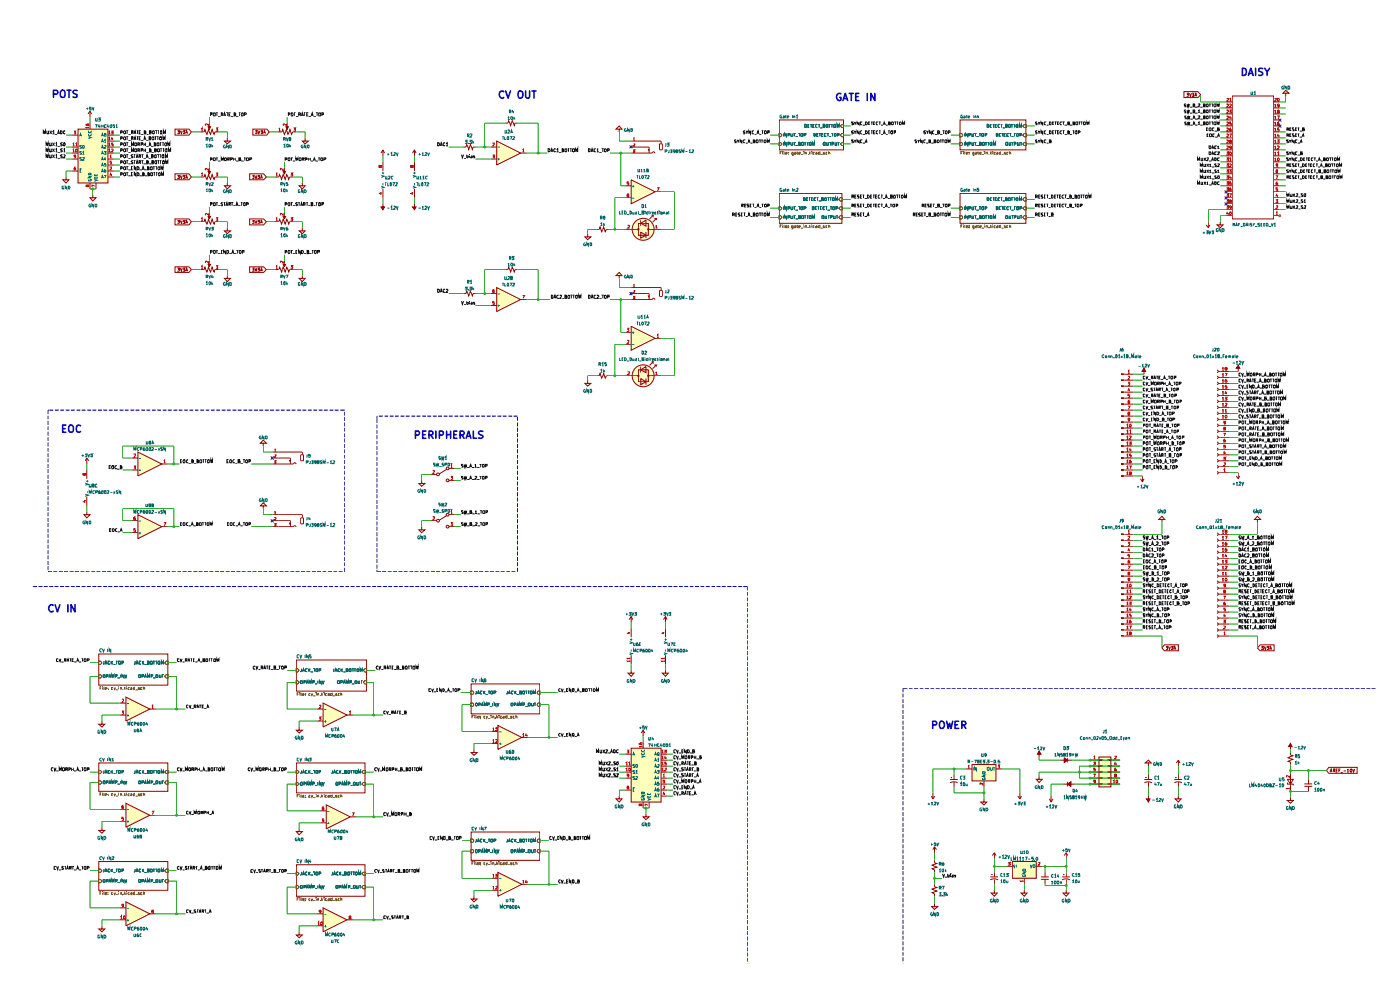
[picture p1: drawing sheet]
<svg xmlns="http://www.w3.org/2000/svg" width="297mm" height="210mm" viewBox="0 0 297 210" stroke-linecap="round" stroke-linejoin="round" font-family="sans-serif">
<path d="M77.4 144.4h.4v.7h-.4l-.3-.4z" fill="none" stroke="#765500" stroke-width=".21"/>
<path d="M71.7 144.4l.3 .1-.1 .5-.3-.1zM72.3 144.7h.2l.2-.2-.4-.1v.6M72.9 145l.1-.6 .3 .6M72.9 144.8h.3M73.4 145v-.6l.3 .4 .2-.4v.6M74.2 144.7h.3v-.3h-.3v.6M74.6 145.1h.5M75.4 144.4l.3 .2-.1 .4-.3-.1zM76 144.4v.6h.3v-.6M76.6 144.4h.3M76.8 144.4v.6" fill="none" stroke="#006665" stroke-width=".21"/>
<path d="M62.9 144.4h.2l.4 .3-.4 .4h-.2z" fill="#fff"/>
<path d="M62.9 144.4h.2l.4 .3-.4 .4h-.2z" fill="none" stroke="#765500" stroke-width=".21"/>
<path d="M63.8 144.4l.3 .1v.5h-.3l-.1-.2zM64.5 144.7l.3-.1-.1-.2h-.2v.6M65 145l.2-.6 .2 .6M65.1 144.8h.2M65.6 145v-.6l.2 .4 .2-.4v.6M66.3 144.7h.3l.1-.3h-.4v.6M66.8 145.1h.5M67.4 144.4v.6M68.1 144.4v.6l-.3-.6v.6M68.4 144.4l.1 .6 .3-.6" fill="none" stroke="#006665" stroke-width=".21"/>
<path d="M62.9 141.9h.2l.4 .3-.4 .3h-.2z" fill="#fff"/>
<path d="M62.9 141.9h.2l.4 .3-.4 .3h-.2z" fill="none" stroke="#765500" stroke-width=".21"/>
<path d="M64 141.9v.4l-.3 .2M64.1 142.5l.3-.6 .2 .6M64.2 142.3h.4M65.2 141.9h-.3l-.2 .2 .2 .4h.3M65.4 141.9v.6M65.5 142.1l.3 .4M65.8 141.9l-.4 .3M65.9 142.5h.5M66.4 141.9h.4M66.7 141.9v.6M67 141.9h.4v.6l-.4-.1zM67.7 142.2h.2l.1-.3h-.3v.6" fill="none" stroke="#006665" stroke-width=".21"/>
<path d="M77.4 141.9h.4v.6h-.4l-.3-.3z" fill="#fff"/>
<path d="M77.4 141.9h.4v.6h-.4l-.3-.3z" fill="none" stroke="#765500" stroke-width=".21"/>
<g fill="none" stroke="#006665" stroke-width=".21">
<path d="M70.8 141.9v.5l-.1 .1M71.1 142.5l.1-.6 .3 .6M71.2 142.3h.2M72.1 141.9h-.3l-.1 .1v.4l.4 .1M72.3 141.9v.6M72.4 142.1l.3 .4M72.7 141.9l-.4 .3M72.9 142.5h.4M73.4 142.1h.4l-.1-.2h-.3v.6h.4l-.1-.4M74.1 141.9h.4l-.1 .6h-.3l-.1-.2zM74.6 141.9h.5M74.9 141.9v.6"/>
<path d="M75.1 141.9h.4M75.3 141.9v.6M75.8 141.9l.4 .1-.2 .5-.3-.1zM76.4 142.5v-.6l.2 .4 .2-.4v.6"/>
</g>
<g fill="#fff">
<path d="M62.9 140h14.9v6.6h-14.9z"/>
<path d="M35.3 143.1h.3v.7h-.3l-.4-.3z"/>
</g>
<path d="M35.3 143.1h.3v.7h-.3l-.4-.3z" fill="none" stroke="#765500" stroke-width=".21"/>
<path d="M29.4 143.2l.4-.1v.6l-.4-.1zM30.1 143.5h.3v-.4h-.3v.6M30.6 143.7l.3-.6 .1 .6M30.7 143.6h.3M31.3 143.7v-.6l.2 .5 .2-.5v.6M32 143.5l.4-.2-.1-.2h-.3v.6M32.5 143.8h.5M33.1 143.1l.4 .1-.1 .5h-.3v-.1zM33.8 143.1v.6l.4-.1v-.5M34.3 143.1h.5M34.5 143.1v.6" fill="none" stroke="#006665" stroke-width=".21"/>
<path d="M21 143.1h.3l.3 .4-.3 .3h-.3z" fill="#fff"/>
<path d="M21 143.1h.3l.3 .4-.3 .3h-.3z" fill="none" stroke="#765500" stroke-width=".21"/>
<path d="M22 143.1h.2l.1 .2-.1 .4-.3-.1zM22.6 143.5h.2l.1-.4h-.3v.6M23.1 143.7l.2-.6 .2 .6M23.2 143.6h.3M23.7 143.7v-.6l.2 .5 .3-.5v.6M24.5 143.5l.3-.2v-.2h-.3v.6M24.9 143.8h.5M25.6 143.1v.6M26.3 143.1v.6l-.4-.6v.6M26.5 143.1l.2 .6 .2-.6" fill="none" stroke="#006665" stroke-width=".21"/>
<path d="M21 140.3h.3l.3 .3-.3 .3h-.3z" fill="#fff"/>
<path d="M21 140.3h.3l.3 .3-.3 .3h-.3z" fill="none" stroke="#765500" stroke-width=".21"/>
<path d="M22.1 140.3v.5l-.2 .1M22.3 140.9l.2-.6 .2 .6M22.4 140.7h.2M23.3 140.3h-.3l-.1 .1v.4l.2 .1 .2-.1M23.6 140.3v.6M23.7 140.5l.2 .4M23.9 140.3l-.3 .3M24.1 140.9h.4M24.6 140.3h.3M24.8 140.3v.6M25.2 140.3h.3l-.1 .6-.3-.2zM25.9 140.6l.3-.1-.1-.2h-.2v.6" fill="none" stroke="#006665" stroke-width=".21"/>
<path d="M35.3 140.3h.3v.6h-.3l-.4-.3z" fill="#fff"/>
<path d="M35.3 140.3h.3v.6h-.3l-.4-.3z" fill="none" stroke="#765500" stroke-width=".21"/>
<g fill="none" stroke="#006665" stroke-width=".21">
<path d="M28.7 140.3v.5l-.3 .1M28.9 140.9l.2-.6 .2 .6M28.9 140.7h.4M29.9 140.3h-.3l-.1 .1v.4l.2 .1 .2-.1M30.2 140.3v.6M30.3 140.5l.2 .4M30.5 140.3l-.3 .3M30.6 140.9h.5M31.3 140.6l.3-.1-.1-.2h-.2v.6h.2l.1-.3h-.1M32 140.3h.3v.5l-.2 .1-.2-.1zM32.5 140.3h.3M32.6 140.3v.6"/>
<path d="M33 140.3h.3M33.1 140.3v.6M33.6 140.3h.3l-.1 .6-.3-.2zM34.2 140.9v-.6l.2 .4 .3-.4v.6"/>
</g>
<g fill="#fff">
<path d="M21 138.7h14.6v6.6h-14.6z"/>
<path d="M76.8 166.3l.3-.3h.3v.6h-.3z"/>
</g>
<path d="M77.1 166h.3v.6h-.3l-.3-.3z" fill="none" stroke="#765500" stroke-width=".21"/>
<path d="M71.3 166l.2-.1 .2 .2-.1 .5h-.3zM71.9 166.2h.4v-.1l-.4-.2v.7M72.5 166.6l.2-.7 .2 .7M72.6 166.4h.3M73.1 166.6v-.7l.3 .5 .1-.5v.7M73.9 166.2h.3v-.2l-.3-.1v.7M74.4 166.7h.4M75.1 165.9l.3 .3-.1 .4-.3-.1v-.4zM75.6 165.9l.1 .7h.3v-.7M76.2 165.9h.4M76.4 165.9v.7" fill="none" stroke="#006665" stroke-width=".21"/>
<path d="M62.9 166h.2l.4 .3-.6 .3z" fill="#fff"/>
<path d="M62.9 166h.2l.4 .3-.6 .3z" fill="none" stroke="#765500" stroke-width=".21"/>
<path d="M63.9 165.9l.2 .2v.5h-.3l-.1-.3zM64.5 166.2h.2l.1-.1-.3-.2v.7M65 166.6l.2-.7 .2 .7M65.1 166.4h.2M65.6 166.6v-.7l.2 .5 .2-.5v.7M66.3 166.2h.4v-.2l-.4-.1v.7M66.8 166.7h.5M67.4 165.9v.7M68.1 165.9v.7l-.3-.7v.7M68.4 165.9l.1 .7 .3-.7" fill="none" stroke="#006665" stroke-width=".21"/>
<path d="M62.9 163.4h.2l.4 .4-.6 .2z" fill="#fff"/>
<path d="M62.9 163.4h.2l.4 .4-.6 .2z" fill="none" stroke="#765500" stroke-width=".21"/>
<path d="M64 163.4v.5l-.3 .1M64.1 164l.3-.6 .2 .6M64.2 163.9h.4M65.2 163.4h-.3l-.2 .3 .2 .3h.3M65.4 163.4v.6M65.5 163.7l.3 .3M65.8 163.4l-.4 .4M65.9 164.1h.5M66.4 163.4h.4M66.7 163.4v.6M67 163.5l.4-.1v.6h-.4zM67.7 163.7h.3v-.3h-.3v.6" fill="none" stroke="#006665" stroke-width=".21"/>
<path d="M76.8 163.8l.3-.4h.3v.6h-.3z" fill="#fff"/>
<path d="M77.1 163.4h.3v.6h-.3l-.3-.2z" fill="none" stroke="#765500" stroke-width=".21"/>
<g fill="none" stroke="#006665" stroke-width=".21">
<path d="M70.6 163.4v.5l-.3 .1M70.7 164l.3-.6 .2 .6M70.8 163.9h.3M71.8 163.4h-.3l-.2 .3 .2 .3h.3M72 163.4v.6M72.1 163.7l.2 .3M72.3 163.4l-.3 .4M72.5 164.1h.5M73.1 163.7h.3v-.3h-.3v.6h.3l.1-.1-.1-.2M73.9 163.4l.3 .2-.2 .4h-.2zM74.4 163.4h.3M74.5 163.4v.6"/>
<path d="M74.8 163.4h.4M75.1 163.4v.6M75.5 163.4h.2l.1 .2-.1 .4h-.3zM76.1 164v-.6l.1 .5 .3-.5v.6"/>
</g>
<g fill="#fff">
<path d="M62.9 161.8h14.5v6.4h-14.5z"/>
<path d="M76.8 188.2l.3-.4h.3v.7h-.3z"/>
</g>
<path d="M77.1 187.8h.3v.7h-.3l-.3-.3z" fill="none" stroke="#765500" stroke-width=".21"/>
<path d="M71.3 187.8l.4 .1-.1 .5h-.3l-.1-.1zM71.9 188.2h.4v-.3l-.4-.1v.6M72.5 188.4l.2-.6 .2 .6M72.6 188.3h.3M73.1 188.4v-.6l.3 .5 .1-.5v.6M73.9 188.2h.3v-.4h-.3v.6M74.4 188.5h.4M75 187.9l.3-.1v.6l-.3-.1zM75.6 187.8v.6h.4v-.6M76.2 187.8h.4M76.4 187.8v.6" fill="none" stroke="#006665" stroke-width=".21"/>
<path d="M62.9 187.8h.2l.4 .4-.4 .3h-.2z" fill="#fff"/>
<path d="M62.9 187.8h.2l.4 .4-.4 .3h-.2z" fill="none" stroke="#765500" stroke-width=".21"/>
<path d="M63.8 187.8l.3 .1v.5h-.3l-.1-.1zM64.5 188.2h.2l.1-.3-.3-.1v.6M65 188.4l.2-.6 .2 .6M65.1 188.3h.2M65.6 188.4v-.6l.2 .5 .2-.5v.6M66.3 188.2h.4v-.4h-.4v.6M66.8 188.5h.5M67.4 187.8v.6M68.1 187.8v.6l-.3-.6v.6M68.4 187.8l.1 .6 .3-.6" fill="none" stroke="#006665" stroke-width=".21"/>
<path d="M62.9 185l.6 .3-.4 .3h-.2z" fill="#fff"/>
<path d="M62.9 185l.6 .3-.4 .3h-.2z" fill="none" stroke="#765500" stroke-width=".21"/>
<path d="M64 185v.5l-.3 .1M64.1 185.6l.3-.6 .2 .6M64.2 185.5h.4M65.2 185h-.1a.31 .31 0 0 0-.4 .3 .31 .31 0 0 0 .5 .2M65.4 185v.6M65.5 185.2l.3 .4M65.8 185l-.4 .4M65.9 185.6h.5M66.4 185h.4M66.7 185v.6M67 185h.3l.1 .2-.1 .4-.3-.1zM67.7 185.3h.3v-.3h-.3v.6" fill="none" stroke="#006665" stroke-width=".21"/>
<path d="M76.8 185.3l.3-.3h.3v.6h-.3z" fill="#fff"/>
<path d="M76.8 185.3l.3-.3h.3v.6h-.3z" fill="none" stroke="#765500" stroke-width=".21"/>
<g fill="none" stroke="#006665" stroke-width=".21">
<path d="M70.6 185v.5l-.3 .1M70.7 185.6l.3-.6 .2 .6M70.8 185.5h.3M71.8 185h-.1a.31 .31 0 0 0-.4 .3 .31 .31 0 0 0 .5 .2M72 185v.6M72.1 185.2l.2 .4M72.3 185l-.3 .4M72.5 185.6h.5M73.1 185.3l.3-.1v-.2h-.3v.6l.4-.1-.1-.2M73.9 185a.34 .34 0 0 1 .3 .3 .34 .34 0 0 1-.3 .3zM74.4 185h.3M74.5 185v.6"/>
<path d="M74.8 185h.4M75.1 185v.6M75.4 185h.2l.2 .2-.2 .4-.2-.1zM76.1 185.6v-.6l.1 .5 .3-.5v.6"/>
</g>
<g fill="#fff">
<path d="M62.9 183.4h14.5v6.7h-14.5z"/>
<path d="M114.2 180.2h.3v.7h-.3l-.3-.3z"/>
</g>
<path d="M114.2 180.2h.3v.7h-.3l-.3-.3z" fill="none" stroke="#765500" stroke-width=".21"/>
<path d="M108.5 180.2l.3 .3-.1 .4-.3-.2zM109.1 180.6h.2l.1-.3-.3-.1v.7M109.6 180.9l.3-.7 .1 .7M109.7 180.6h.2M110.3 180.9v-.7l.1 .4 .3-.4v.7M111 180.6h.3v-.4h-.3v.7M111.5 180.9h.5M112.1 180.3h.4v.4l-.2 .2-.2-.2zM112.7 180.2v.5l.2 .2 .3-.2v-.5M113.3 180.2h.4M113.5 180.2v.7" fill="none" stroke="#006665" stroke-width=".21"/>
<path d="M99.9 180.2h.4l.2 .4-.2 .3h-.4z" fill="#fff"/>
<path d="M99.9 180.2h.4l.2 .4-.2 .3h-.4z" fill="none" stroke="#765500" stroke-width=".21"/>
<path d="M100.9 180.3l.2-.1 .2 .3-.2 .4-.2-.2zM101.6 180.6h.2l.1-.3-.3-.1v.7M102.1 180.9l.2-.7 .2 .7M102.2 180.6h.2M102.7 180.9v-.7l.2 .4 .3-.4v.7M103.4 180.6h.4v-.3l-.4-.1v.7M103.9 180.9h.5M104.5 180.2v.7M105.2 180.2v.7l-.3-.7v.7M105.5 180.2l.1 .7 .3-.7" fill="none" stroke="#006665" stroke-width=".21"/>
<path d="M99.9 178h.4l.2 .4-.2 .3h-.4z" fill="#fff"/>
<path d="M99.9 178h.4l.2 .4-.2 .3h-.4z" fill="none" stroke="#765500" stroke-width=".21"/>
<path d="M101 178v.5l-.2 .1M101.3 178.6l.2-.6 .2 .6M101.3 178.4h.3M102.2 178.1h-.3v.4l.3 .1M102.6 178v.6M102.7 178.3l.2 .3M102.9 178l-.3 .4M103 178.7h.5M103.6 178h.3M103.8 178v.6M104.2 178l.3 .1-.1 .5-.3-.1zM104.8 178.4h.2l.2-.3-.4-.1v.6" fill="none" stroke="#006665" stroke-width=".21"/>
<path d="M114.2 178h.3v.7h-.3l-.3-.3z" fill="#fff"/>
<path d="M114.2 178h.3v.7h-.3l-.3-.3z" fill="none" stroke="#765500" stroke-width=".21"/>
<g fill="none" stroke="#006665" stroke-width=".21">
<path d="M107.7 178v.5l-.3 .1M107.8 178.6l.3-.6 .1 .6M107.9 178.4h.3M108.8 178.1h-.3v.4l.3 .1M109.1 178v.6M109.3 178.3l.2 .3M109.5 178l-.4 .4M109.6 178.7h.5M110.3 178.3h.2v-.3h-.2v.6h.3v-.2l-.2-.1M110.9 178.1l.3-.1v.6l-.3-.1zM111.5 178h.3M111.6 178v.6"/>
<path d="M112 178h.3M112.1 178v.6M112.5 178.1h.4l-.1 .5-.3-.1zM113.2 178.6v-.6l.2 .4 .2-.4v.6"/>
</g>
<g fill="#fff">
<path d="M99.9 176.5h14.6v6h-14.6z"/>
<path d="M114.2 149.1h.3v.7h-.3l-.3-.3z"/>
</g>
<path d="M114.2 149.1h.3v.7h-.3l-.3-.3z" fill="none" stroke="#765500" stroke-width=".21"/>
<path d="M108.5 149.1l.3 .2-.1 .4-.3-.1zM109.1 149.5l.3-.1-.1-.3h-.2v.6M109.6 149.7l.3-.6 .1 .6M109.7 149.6h.2M110.3 149.7v-.6l.1 .5 .3-.5v.6M111 149.5h.3v-.4h-.3v.6M111.5 149.8h.5M112.1 149.1l.4 .1-.1 .5-.3-.1zM112.7 149.1l.1 .6 .4-.1v-.5M113.3 149.1h.4M113.5 149.1v.6" fill="none" stroke="#006665" stroke-width=".21"/>
<path d="M99.9 149.1h.4l.2 .4-.2 .3h-.4z" fill="#fff"/>
<path d="M99.9 149.1h.4l.2 .4-.2 .3h-.4z" fill="none" stroke="#765500" stroke-width=".21"/>
<path d="M101 149.1l.3 .2-.2 .4-.2-.1zM101.6 149.5l.3-.1-.1-.3h-.2v.6M102.1 149.7l.2-.6 .2 .6M102.2 149.6h.2M102.7 149.7v-.6l.2 .5 .3-.5v.6M103.4 149.5h.4v-.3l-.4-.1v.6M103.9 149.8h.5M104.5 149.1v.6M105.2 149.1v.6l-.3-.6v.6M105.5 149.1l.1 .6 .3-.6" fill="none" stroke="#006665" stroke-width=".21"/>
<path d="M99.9 146.6h.4l.2 .3-.2 .4h-.4z" fill="#fff"/>
<path d="M99.9 146.6h.4l.2 .3-.2 .4h-.4z" fill="none" stroke="#765500" stroke-width=".21"/>
<path d="M101 146.6v.5l-.2 .1M101.3 147.2l.2-.6 .2 .6M101.3 147h.3M102.2 146.7h-.3v.4l.3 .1M102.6 146.6v.6M102.7 146.9l.2 .3M102.9 146.6l-.3 .3M103 147.3h.5M103.6 146.6h.3M103.8 146.6v.6M104.2 146.6l.3 .1-.1 .5-.3-.1zM104.8 146.9h.3l.1-.2-.4-.1v.6" fill="none" stroke="#006665" stroke-width=".21"/>
<path d="M114.2 146.6h.3v.7h-.3l-.3-.4z" fill="#fff"/>
<path d="M114.2 146.6h.3v.7h-.3l-.3-.4z" fill="none" stroke="#765500" stroke-width=".21"/>
<g fill="none" stroke="#006665" stroke-width=".21">
<path d="M107.7 146.6v.5l-.3 .1M107.8 147.2l.3-.6 .1 .6M107.9 147h.3M108.8 146.7h-.3v.4l.3 .1M109.1 146.6v.6M109.3 146.9l.2 .3M109.5 146.6l-.4 .3M109.6 147.3h.5M110.3 146.9l.3-.1-.1-.2h-.2v.6h.3v-.3h-.2M110.9 146.7l.3-.1v.6l-.3-.1zM111.5 146.6h.3M111.6 146.6v.6"/>
<path d="M112 146.6h.3M112.1 146.6v.6M112.5 146.7h.4l-.1 .5-.3-.1zM113.2 147.2v-.6l.2 .4 .2-.4v.6"/>
</g>
<g fill="#fff">
<path d="M99.9 145.1h14.6v6.3h-14.6z"/>
<path d="M35.3 186.6h.3v.6h-.3l-.4-.3z"/>
</g>
<path d="M35.3 186.6h.3v.6h-.3l-.4-.3z" fill="none" stroke="#765500" stroke-width=".21"/>
<path d="M29.4 186.6h.4v.6l-.4-.1zM30.1 186.9h.3v-.3h-.3v.6M30.6 187.2l.3-.6 .1 .6M30.7 187h.3M31.3 187.2v-.6l.2 .4 .2-.4v.6M32 186.9h.3l.1-.3h-.4v.6M32.5 187.2h.5M33.1 186.6h.4l-.1 .6h-.3v-.2zM33.8 186.6v.6l.4-.1v-.5M34.3 186.6h.5M34.5 186.6v.6" fill="none" stroke="#006665" stroke-width=".21"/>
<path d="M21 186.6h.3l.3 .3-.3 .3h-.3z" fill="#fff"/>
<path d="M21 186.6h.3l.3 .3-.3 .3h-.3z" fill="none" stroke="#765500" stroke-width=".21"/>
<path d="M21.9 186.6h.3v.6l-.3-.1zM22.6 186.9h.3v-.3h-.3v.6M23.1 187.2l.2-.6 .2 .6M23.2 187h.3M23.7 187.2v-.6l.2 .4 .3-.4v.6M24.5 186.9h.3v-.3h-.3v.6M24.9 187.2h.5M25.6 186.6v.6M26.3 186.6v.6l-.4-.6v.6M26.5 186.6l.2 .6 .2-.6" fill="none" stroke="#006665" stroke-width=".21"/>
<path d="M21 184.4h.3l.3 .3-.3 .3h-.3z" fill="#fff"/>
<path d="M21 184.4h.3l.3 .3-.3 .3h-.3z" fill="none" stroke="#765500" stroke-width=".21"/>
<path d="M22.1 184.4v.5l-.2 .1M22.3 185l.2-.6 .2 .6M22.4 184.8h.2M23.3 184.4h-.3l-.1 .1 .1 .5h.3M23.6 184.4v.6M23.7 184.6l.2 .4M23.9 184.4l-.3 .3M24.1 185h.4M24.6 184.4h.3M24.8 184.4v.6M25.2 184.4h.3l-.1 .6h-.2l-.1-.2zM25.9 184.7l.3-.1v-.2h-.3v.6" fill="none" stroke="#006665" stroke-width=".21"/>
<path d="M35.3 184.4h.3v.6h-.3l-.4-.3z" fill="#fff"/>
<path d="M35.3 184.4h.3v.6h-.3l-.4-.3z" fill="none" stroke="#765500" stroke-width=".21"/>
<g fill="none" stroke="#006665" stroke-width=".21">
<path d="M28.7 184.4v.5l-.3 .1M28.9 185l.2-.6 .2 .6M28.9 184.8h.4M29.9 184.4h-.3l-.1 .1 .1 .5h.3M30.2 184.4v.6M30.3 184.6l.2 .4M30.5 184.4l-.3 .3M30.6 185h.5M31.3 184.6h.3v-.2h-.3v.6h.3v-.3l-.1-.1M32 184.4h.3l-.1 .6-.3-.1zM32.5 184.4h.3M32.6 184.4v.6"/>
<path d="M33 184.4h.3M33.1 184.4v.6M33.6 184.4h.3l-.1 .6h-.2l-.1-.2zM34.2 185v-.6l.2 .4 .3-.4v.6"/>
</g>
<g fill="#fff">
<path d="M21 182.8h14.6v6h-14.6z"/>
<path d="M35.3 165.7h.3v.6h-.3l-.4-.3z"/>
</g>
<path d="M35.3 165.7h.3v.6h-.3l-.4-.3z" fill="none" stroke="#765500" stroke-width=".21"/>
<path d="M29.4 165.7h.4v.5h-.4zM30.1 166l.3-.1v-.2h-.3v.5M30.6 166.2l.3-.5 .1 .5M30.7 166.1h.3M31.3 166.2v-.5l.2 .4 .2-.4v.5M32 166l.4-.2-.1-.1h-.3v.5M32.5 166.3h.5M33.1 165.7h.4l-.1 .5h-.3v-.1zM33.8 165.7v.5h.4v-.5M34.3 165.7h.5M34.5 165.7v.5" fill="none" stroke="#006665" stroke-width=".21"/>
<path d="M21 165.7h.3l.3 .3-.3 .3h-.3z" fill="#fff"/>
<path d="M21 165.7h.3l.3 .3-.3 .3h-.3z" fill="none" stroke="#765500" stroke-width=".21"/>
<path d="M22 165.7h.2l.1 .1-.1 .4h-.3zM22.6 166l.3-.1v-.2h-.3v.5M23.1 166.2l.2-.5 .2 .5M23.2 166.1h.3M23.7 166.2v-.5l.2 .4 .3-.4v.5M24.5 166l.3-.2v-.1h-.3v.5M24.9 166.3h.5M25.6 165.7v.5M26.3 165.7v.5l-.4-.5v.5M26.5 165.7l.2 .5 .2-.5" fill="none" stroke="#006665" stroke-width=".21"/>
<path d="M21 163.4h.3l.3 .4-.3 .2h-.3z" fill="#fff"/>
<path d="M21 163.4h.3l.3 .4-.3 .2h-.3z" fill="none" stroke="#765500" stroke-width=".21"/>
<path d="M22.1 163.4v.6h-.2M22.3 164l.2-.6 .2 .6M22.4 163.9h.2M23.3 163.4l-.4 .1 .1 .5h.3M23.6 163.4v.6M23.7 163.7l.2 .3M23.9 163.4l-.3 .4M24.1 164.1h.4M24.6 163.4h.3M24.8 163.4v.6M25.2 163.4l.3 .1-.1 .5h-.2l-.1-.1zM25.9 163.7h.3v-.3h-.3v.6" fill="none" stroke="#006665" stroke-width=".21"/>
<path d="M34.9 163.8l.4-.4h.3v.6h-.3z" fill="#fff"/>
<path d="M35.3 163.4h.3v.6h-.3l-.4-.2z" fill="none" stroke="#765500" stroke-width=".21"/>
<g fill="none" stroke="#006665" stroke-width=".21">
<path d="M28.7 163.4v.6h-.3M28.9 164l.2-.6 .2 .6M28.9 163.9h.4M29.9 163.4l-.4 .1 .1 .5h.3M30.2 163.4v.6M30.3 163.7l.2 .3M30.5 163.4l-.3 .4M30.6 164.1h.5M31.3 163.7h.2l.1-.3h-.3v.6h.3v-.3h-.1M32 163.4l.3 .1-.1 .5h-.3zM32.5 163.4h.3M32.6 163.4v.6"/>
<path d="M33 163.4h.3M33.1 163.4v.6M33.6 163.4l.3 .1-.1 .5h-.2l-.1-.1zM34.2 164v-.6l.2 .5 .3-.5v.6"/>
</g>
<g fill="#fff">
<path d="M21 161.8h14.6v6.1h-14.6z"/>
<path d="M177.9 46.1l.4-.3h.3v.6h-.3z"/>
</g>
<path d="M178.3 45.8h.3v.6h-.3l-.4-.3z" fill="none" stroke="#765500" stroke-width=".21"/>
<path d="M174.5 45.8h.2l.1 .1-.1 .5-.3-.1zM175 45.8v.6h.4v-.6M175.6 45.8h.4M175.8 45.8v.6M176.1 46.1h.3l.2-.3h-.5v.6M176.8 45.8v.6h.4v-.6M177.4 45.8h.4M177.6 45.8v.6" fill="none" stroke="#006665" stroke-width=".21"/>
<path d="M165.3 43.9l.6 .3-.3 .3h-.3z" fill="#fff"/>
<path d="M165.3 43.9l.6 .3-.3 .3h-.3z" fill="none" stroke="#765500" stroke-width=".21"/>
<path d="M166.2 43.8v.7M166.8 43.8v.7l-.3-.7v.7M167.2 44.2h.3v-.3l-.3-.1v.7M167.8 43.8v.5l.1 .2 .3-.2v-.5M168.4 43.8h.4M168.5 43.8v.7M168.8 44.6h.5M169.4 43.8h.3M169.5 43.8v.7M169.9 43.9h.4v.5h-.4zM170.6 44.2h.3l.1-.2-.4-.2v.7" fill="none" stroke="#006665" stroke-width=".21"/>
<path d="M165.3 45.8h.3l.3 .3-.3 .3h-.3z" fill="#fff"/>
<path d="M165.3 45.8h.3l.3 .3-.3 .3h-.3z" fill="none" stroke="#765500" stroke-width=".21"/>
<g fill="none" stroke="#006665" stroke-width=".21">
<path d="M166.2 45.8v.6M166.8 45.8v.6l-.3-.6v.6M167.2 46.1l.3-.1v-.2h-.3v.6M167.8 45.8l.1 .6 .3-.1v-.5M168.4 45.8h.4M168.5 45.8v.6M168.8 46.4h.5M169.5 46h.2v-.2h-.2v.6h.3v-.3l-.2-.1M170.1 45.8h.4l-.1 .6-.3-.1zM170.6 45.8h.4M170.8 45.8v.6M171.2 45.8h.3"/>
<path d="M171.3 45.8v.6M171.7 45.8h.4l-.1 .6-.3-.1zM172.3 46.4v-.6l.3 .4 .2-.4v.6"/>
</g>
<path d="M177.9 44.2l.4-.3h.3v.6h-.3z" fill="#fff"/>
<path d="M177.9 44.2l.4-.3h.3v.6h-.3z" fill="none" stroke="#765500" stroke-width=".21"/>
<g fill="none" stroke="#006665" stroke-width=".21">
<path d="M172.3 43.8l.4 .2v.3l-.2 .2h-.2zM172.9 44.2h.3M173.3 43.8h-.4v.7h.4M173.4 43.8h.4M173.6 43.8v.7M174 44.2h.2M174.3 43.8h-.3v.7h.3M175 43.9h-.4l-.1 .3 .1 .2h.4M175.1 43.8h.4M175.3 43.8v.7M175.6 44.6h.5M176.1 43.8h.4"/>
<path d="M176.3 43.8v.7M176.7 43.9l.2-.1 .2 .3-.2 .4-.2-.1zM177.3 44.2h.4v-.3l-.4-.1v.7"/>
</g>
<path d="M177.9 42.3l.4-.3h.3v.6h-.3z" fill="#fff"/>
<path d="M178.3 42h.3v.6h-.3l-.4-.3z" fill="none" stroke="#765500" stroke-width=".21"/>
<g fill="none" stroke="#006665" stroke-width=".21">
<path d="M170.5 42h.2l.1 .1-.1 .4h-.2zM171.1 42.2h.2M171.4 42h-.3v.5h.3M171.6 42h.3M171.7 42v.5M172.2 42.2h.1M172.4 42h-.2v.5h.2M173.1 42h-.3l-.1 .1v.4h.4M173.3 42h.3M173.4 42v.5M173.7 42.6h.5M174.3 42.2h.3v-.2h-.3v.5h.3l.1-.1-.2-.2"/>
<path d="M175 42h.3l-.1 .5-.3-.1zM175.6 42h.3M175.7 42v.5M176 42h.4M176.1 42v.5M176.7 42h.2l.1 .1-.1 .4h-.3zM177.2 42.5v-.5l.2 .4 .3-.4v.5"/>
</g>
<g fill="#fff">
<path d="M165.3 41h13.3v6.4h-13.3z"/>
<path d="M217 46.1l.3-.3h.3v.6h-.3z"/>
</g>
<path d="M217.3 45.8h.3v.6h-.3l-.3-.3z" fill="none" stroke="#765500" stroke-width=".21"/>
<path d="M213.4 45.8h.3v.6h-.3l-.1-.2zM214.1 45.8v.6h.3v-.6M214.6 45.8h.4M214.8 45.8v.6M215.2 46.1h.2l.1-.3h-.3v.6M215.9 45.8v.6h.3v-.6M216.4 45.8h.4M216.6 45.8v.6" fill="none" stroke="#006665" stroke-width=".21"/>
<path d="M203.7 43.9h.3l.3 .3-.3 .3h-.3z" fill="#fff"/>
<path d="M203.7 43.9h.3l.3 .3-.3 .3h-.3z" fill="none" stroke="#765500" stroke-width=".21"/>
<path d="M204.6 43.8v.7M205.3 43.8v.7l-.4-.7v.7M205.5 44.2h.4l.1-.2-.5-.2v.7M206.2 43.8l.1 .7 .2-.1v-.6M206.7 43.8h.4M207 43.8v.7M207.1 44.6h.5M207.7 43.8h.4M207.9 43.8v.7M208.4 43.8l.3 .1-.1 .6-.4-.3zM209 44.2h.3v-.2l-.3-.2v.7" fill="none" stroke="#006665" stroke-width=".21"/>
<path d="M203.7 45.8h.3l.3 .3-.3 .3h-.3z" fill="#fff"/>
<path d="M203.7 45.8h.3l.3 .3-.3 .3h-.3z" fill="none" stroke="#765500" stroke-width=".21"/>
<g fill="none" stroke="#006665" stroke-width=".21">
<path d="M204.6 45.8v.6M205.3 45.8v.6l-.4-.6v.6M205.5 46.1h.3l.2-.3h-.5v.6M206.2 45.8v.6h.3v-.6M206.7 45.8h.4M207 45.8v.6M207.1 46.4h.5M207.8 46h.4v-.2h-.4v.6h.4v-.3l-.2-.1M208.4 45.8h.4l-.1 .6-.3-.1zM209 45.8h.4M209.2 45.8v.6M209.5 45.8h.3"/>
<path d="M209.7 45.8v.6M210.1 45.8h.3v.6h-.3l-.1-.2zM210.8 46.4v-.6l.1 .4 .3-.4v.6"/>
</g>
<path d="M217 44.2l.3-.3h.3v.6h-.3z" fill="#fff"/>
<path d="M217 44.2l.3-.3h.3v.6h-.3z" fill="none" stroke="#765500" stroke-width=".21"/>
<g fill="none" stroke="#006665" stroke-width=".21">
<path d="M211.4 43.8a.34 .34 0 0 1 .3 .4 .34 .34 0 0 1-.3 .3zM212 44.2h.1M212.3 43.8h-.3v.7h.3M212.5 43.8h.3M212.6 43.8v.7M213 44.2h.2M213.3 43.8h-.3v.7h.3M214 43.9l-.3-.1-.1 .2v.3l.1 .2 .3-.1M214.2 43.8h.3M214.3 43.8v.7M214.6 44.6h.4M215.1 43.8h.3"/>
<path d="M215.3 43.8v.7M215.7 43.9l.1-.1a.34 .34 0 0 1 .3 .4 .34 .34 0 0 1-.3 .3zM216.4 44.2h.3v-.3l-.3-.1v.7"/>
</g>
<path d="M217 42.3l.3-.3h.3v.6h-.3z" fill="#fff"/>
<path d="M217.3 42h.3v.6h-.3l-.3-.3z" fill="none" stroke="#765500" stroke-width=".21"/>
<g fill="none" stroke="#006665" stroke-width=".21">
<path d="M209.4 42h.3l.1 .2-.1 .3h-.3zM210.1 42.2h.2M210.4 42h-.3v.5h.3M210.6 42h.3M210.8 42v.5M211.1 42.2h.3M211.5 42h-.4v.5h.4M212 42h-.2l-.1 .1v.4h.3M212.3 42h.3M212.5 42v.5M212.7 42.6h.4M213.3 42.2h.4v-.2h-.4v.5h.4l-.1-.3"/>
<path d="M214 42h.3l-.1 .5h-.2l-.1-.1zM214.5 42h.4M214.7 42v.5M215 42h.3M215.2 42v.5M215.7 42h.2v.5l-.4-.1zM216.3 42.5v-.5l.2 .4 .2-.4v.5"/>
</g>
<g fill="#fff">
<path d="M203.7 41h13.9v6.4h-13.9z"/>
<path d="M217 30.5l.3-.2h.3v.6h-.3z"/>
</g>
<path d="M217 30.5l.3-.2h.3v.6h-.3z" fill="none" stroke="#765500" stroke-width=".21"/>
<path d="M213.5 30.2l.2 .1v.6l-.4-.3zM214.1 30.2l.1 .7 .2-.1v-.6M214.6 30.2h.4M214.8 30.2v.7M215.2 30.5h.3l-.1-.3h-.2v.7M215.9 30.2v.7l.3-.1v-.6M216.4 30.2h.4M216.6 30.2v.7" fill="none" stroke="#006665" stroke-width=".21"/>
<path d="M203.7 28.3h.3l.3 .4-.3 .3h-.3z" fill="#fff"/>
<path d="M203.7 28.3h.3l.3 .4-.3 .3h-.3z" fill="none" stroke="#765500" stroke-width=".21"/>
<path d="M204.6 28.3v.6M205.3 28.3v.6l-.4-.6v.6M205.5 28.7h.3l.2-.3-.5-.1v.6M206.2 28.3v.6h.3v-.6M206.7 28.3h.4M207 28.3v.6M207.1 29h.5M207.7 28.3h.4M207.9 28.3v.6M208.3 28.3l.4 .1-.1 .5h-.3l-.1-.2zM209 28.7l.3-.2v-.2h-.3v.6" fill="none" stroke="#006665" stroke-width=".21"/>
<path d="M203.7 30.3h.3l.3 .2-.3 .4h-.3z" fill="#fff"/>
<path d="M203.7 30.3h.3l.3 .2-.3 .4h-.3z" fill="none" stroke="#765500" stroke-width=".21"/>
<g fill="none" stroke="#006665" stroke-width=".21">
<path d="M204.6 30.2v.7M205.3 30.2v.7l-.4-.7v.7M205.5 30.5h.4l.1-.1-.5-.2v.7M206.2 30.2l.1 .7 .2-.1v-.6M206.7 30.2h.4M207 30.2v.7M207.1 30.9h.5M207.8 30.5l.4-.1v-.1l-.4-.1v.7h.3l.1-.4h-.2M208.4 30.3h.4v.5h-.4zM209 30.2h.4M209.2 30.2v.7M209.5 30.2h.3"/>
<path d="M209.7 30.2v.7M210.2 30.2l.2 .1v.6l-.4-.3zM210.8 30.9v-.7l.1 .5 .3-.5v.7"/>
</g>
<path d="M217.3 28.3h.3v.7h-.3l-.3-.3z" fill="#fff"/>
<path d="M217.3 28.3h.3v.7h-.3l-.3-.3z" fill="none" stroke="#765500" stroke-width=".21"/>
<g fill="none" stroke="#006665" stroke-width=".21">
<path d="M211.4 28.3l.3 .3-.2 .3h-.1zM212 28.6h.1M212.3 28.3h-.3v.6h.3M212.5 28.3h.3M212.6 28.3v.6M213 28.6h.2M213.3 28.3h-.3v.6h.3M214 28.4l-.3-.1-.1 .2v.3l.4 .1M214.2 28.3h.3M214.3 28.3v.6M214.6 29h.4M215.1 28.3h.3"/>
<path d="M215.3 28.3v.6M215.8 28.3l.3 .2-.2 .4-.2-.1zM216.4 28.7h.2l.1-.3-.3-.1v.6"/>
</g>
<path d="M217 26.7l.3-.2h.3v.6h-.3z" fill="#fff"/>
<path d="M217 26.7l.3-.2h.3v.6h-.3z" fill="none" stroke="#765500" stroke-width=".21"/>
<g fill="none" stroke="#006665" stroke-width=".21">
<path d="M209.4 26.4a.35 .35 0 0 1 .4 .3 .35 .35 0 0 1-.4 .4zM210.1 26.7h.2M210.4 26.4h-.3v.7h.3M210.6 26.4h.3M210.8 26.4v.7M211.1 26.7h.3M211.5 26.4h-.4v.7h.4M212 26.5l-.1-.1-.2 .1v.4l.2 .2 .1-.1M212.3 26.4h.3M212.5 26.4v.7M212.7 27.1h.4M213.3 26.7l.4-.1-.1-.2h-.3v.7l.4-.1-.1-.3"/>
<path d="M214.1 26.4l.2 .1v.5l-.1 .1-.3-.3zM214.5 26.4h.4M214.7 26.4v.7M215 26.4h.3M215.2 26.4v.7M215.7 26.4l.2 .1v.6a.36 .36 0 0 1-.4-.3 .36 .36 0 0 1 .2-.4zM216.3 27.1v-.7l.2 .5 .2-.5v.7"/>
</g>
<g fill="#fff">
<path d="M203.7 25.4h13.9v6.4h-13.9z"/>
<path d="M178.3 30.5l.3-.2h.3v.6h-.3z"/>
</g>
<path d="M178.3 30.5l.3-.2h.3v.6h-.3z" fill="none" stroke="#765500" stroke-width=".21"/>
<path d="M174.8 30.2l.2 .1v.6l-.4-.3zM175.4 30.2l.1 .7 .2-.1v-.6M175.9 30.2h.4M176.1 30.2v.7M176.5 30.5h.3v-.2l-.3-.1v.7M177.2 30.2v.7l.3-.1v-.6M177.7 30.2h.4M177.9 30.2v.7" fill="none" stroke="#006665" stroke-width=".21"/>
<path d="M165.3 28.3h.3l.3 .4-.3 .3h-.3z" fill="#fff"/>
<path d="M165.3 28.3h.3l.3 .4-.3 .3h-.3z" fill="none" stroke="#765500" stroke-width=".21"/>
<path d="M166.2 28.3v.6M166.8 28.3v.6l-.3-.6v.6M167.2 28.7l.3-.1v-.3h-.3v.6M167.8 28.3l.1 .6 .3-.1v-.5M168.4 28.3h.4M168.5 28.3v.6M168.8 29h.5M169.4 28.3h.3M169.5 28.3v.6M170 28.3l.3 .1-.1 .5-.3-.1zM170.6 28.7h.2l.2-.3-.4-.1v.6" fill="none" stroke="#006665" stroke-width=".21"/>
<path d="M165.3 30.3l.6 .2-.3 .4h-.3z" fill="#fff"/>
<path d="M165.3 30.3l.6 .2-.3 .4h-.3z" fill="none" stroke="#765500" stroke-width=".21"/>
<g fill="none" stroke="#006665" stroke-width=".21">
<path d="M166.2 30.2v.7M166.8 30.2v.7l-.3-.7v.7M167.2 30.5h.3v-.2l-.3-.1v.7M167.8 30.2v.5l.1 .2 .3-.2v-.5M168.4 30.2h.4M168.5 30.2v.7M168.8 30.9h.5M169.5 30.5l.3-.1-.2-.2h-.1v.7h.2l.1-.3-.2-.1M170.1 30.3h.4v.5h-.4zM170.6 30.2h.4M170.8 30.2v.7M171.2 30.2h.3"/>
<path d="M171.3 30.2v.7M171.7 30.3h.4v.5h-.4zM172.3 30.9v-.7l.3 .5 .2-.5v.7"/>
</g>
<path d="M178.6 28.3h.3v.7h-.3l-.3-.3z" fill="#fff"/>
<path d="M178.6 28.3h.3v.7h-.3l-.3-.3z" fill="none" stroke="#765500" stroke-width=".21"/>
<g fill="none" stroke="#006665" stroke-width=".21">
<path d="M172.7 28.3l.3 .3-.2 .3h-.1zM173.3 28.6h.2M173.6 28.3h-.3v.6h.3M173.8 28.3h.3M173.9 28.3v.6M174.3 28.6h.2M174.6 28.3h-.3v.6h.3M175.3 28.4l-.3-.1-.1 .2v.3l.4 .1M175.5 28.3h.3M175.6 28.3v.6M175.9 29h.4M176.4 28.3h.3"/>
<path d="M176.6 28.3v.6M177.1 28.3l.3 .2-.2 .4-.2-.1zM177.7 28.7l.3-.1-.1-.3h-.2v.6"/>
</g>
<path d="M178.3 26.7l.3-.2h.3v.6h-.3z" fill="#fff"/>
<path d="M178.3 26.7l.3-.2h.3v.6h-.3z" fill="none" stroke="#765500" stroke-width=".21"/>
<g fill="none" stroke="#006665" stroke-width=".21">
<path d="M170.7 26.4a.35 .35 0 0 1 .5 .3 .35 .35 0 0 1-.5 .4zM171.4 26.7h.2M171.7 26.4h-.3v.7h.3M171.9 26.4h.4M172.1 26.4v.7M172.4 26.7h.3M172.8 26.4h-.4v.7h.4M173.4 26.5l-.2-.1-.2 .1v.4l.2 .2 .2-.1M173.6 26.4h.3M173.8 26.4v.7M174 27.1h.5M174.6 26.7l.4-.1-.1-.2h-.3v.7l.4-.1-.1-.3"/>
<path d="M175.4 26.4l.2 .1v.5l-.1 .1-.3-.3zM175.8 26.4h.4M176 26.4v.7M176.3 26.4h.4M176.5 26.4v.7M177 26.4l.2 .1v.6a.36 .36 0 0 1-.4-.3 .36 .36 0 0 1 .2-.4zM177.6 27.1v-.7l.2 .5 .2-.5v.7"/>
</g>
<path d="M165.3 25.4h13.6v6.4h-13.6z" fill="#fff"/>
<g fill="#ffb">
<path d="M214.8 182.8h5v3.5h-5z"/>
<path d="M233.1 160.6h2.6v6.3h-2.6z"/>
<path d="M206.2 162.2h5.1v3.5h-5.1z"/>
<path d="M133.9 69.2l5.1 2.6-5.1 2.5z"/>
<path d="M137.5 31.7h.3l-.1 .3z"/>
<path d="M133.9 38.1l5.1 2.6-5.1 2.5z"/>
<path d="M137.5 62.8h.3l-.1 .3z"/>
<path d="M16.6 27.4h6.3v11.4h-6.3z"/>
<path d="M105.4 61l5 2.5-5 2.6z"/>
<path d="M105.4 29.9l5 2.6-5 2.5z"/>
<path d="M68.5 149.1l5.1 2.6-5.1 2.5z"/>
<path d="M69.2 170.7l5.1 2.6-5.1 2.5z"/>
<path d="M68.5 192.6l5.1 2.5-5.1 2.6z"/>
<path d="M29.3 109.2l5 2.5-5 2.6z"/>
<path d="M29.3 95.9l5 2.5-5 2.6z"/>
<path d="M105.6 185l5.1 2.6-5.1 2.5z"/>
<path d="M105.6 153.9l5.1 2.5-5.1 2.6z"/>
<path d="M26.7 170.4l5.1 2.5-5.1 2.6z"/>
<path d="M26.7 147.9l5.1 2.5-5.1 2.6z"/>
<path d="M26.7 191.3l5.1 2.5-5.1 2.6z"/>
<path d="M133.9 158.7h6.4v11.4h-6.4z"/>
<path d="M61.4 111h.3l-.1 .4z"/>
<path d="M61.4 97.7h.3l-.1 .3z"/>
<circle cx="136.4" cy="79.7" r="2.33"/>
<circle cx="136.4" cy="48.6" r="2.33"/>
</g>
<path d="M77.4 144.4h.4v.7h-.4l-.3-.4z" fill="#fff"/>
<path d="M77.4 144.4h.4v.7h-.4l-.3-.4z" fill="none" stroke="#765500" stroke-width=".21"/>
<path d="M71.7 144.4l.3 .1-.1 .5-.3-.1zM72.3 144.7h.2l.2-.2-.4-.1v.6M72.9 145l.1-.6 .3 .6M72.9 144.8h.3M73.4 145v-.6l.3 .4 .2-.4v.6M74.2 144.7h.3v-.3h-.3v.6M74.6 145.1h.5M75.4 144.4l.3 .2-.1 .4-.3-.1zM76 144.4v.6h.3v-.6M76.6 144.4h.3M76.8 144.4v.6" fill="none" stroke="#006665" stroke-width=".21"/>
<path d="M62.9 144.4h.2l.4 .3-.4 .4h-.2z" fill="#fff"/>
<path d="M62.9 144.4h.2l.4 .3-.4 .4h-.2z" fill="none" stroke="#765500" stroke-width=".21"/>
<path d="M63.8 144.4l.3 .1v.5h-.3l-.1-.2zM64.5 144.7l.3-.1-.1-.2h-.2v.6M65 145l.2-.6 .2 .6M65.1 144.8h.2M65.6 145v-.6l.2 .4 .2-.4v.6M66.3 144.7h.3l.1-.3h-.4v.6M66.8 145.1h.5M67.4 144.4v.6M68.1 144.4v.6l-.3-.6v.6M68.4 144.4l.1 .6 .3-.6" fill="none" stroke="#006665" stroke-width=".21"/>
<path d="M62.9 141.9h.2l.4 .3-.4 .3h-.2z" fill="#fff"/>
<path d="M62.9 141.9h.2l.4 .3-.4 .3h-.2z" fill="none" stroke="#765500" stroke-width=".21"/>
<path d="M64 141.9v.4l-.3 .2M64.1 142.5l.3-.6 .2 .6M64.2 142.3h.4M65.2 141.9h-.3l-.2 .2 .2 .4h.3M65.4 141.9v.6M65.5 142.1l.3 .4M65.8 141.9l-.4 .3M65.9 142.5h.5M66.4 141.9h.4M66.7 141.9v.6M67 141.9h.4v.6l-.4-.1zM67.7 142.2h.2l.1-.3h-.3v.6" fill="none" stroke="#006665" stroke-width=".21"/>
<path d="M77.4 141.9h.4v.6h-.4l-.3-.3z" fill="#fff"/>
<path d="M77.4 141.9h.4v.6h-.4l-.3-.3z" fill="none" stroke="#765500" stroke-width=".21"/>
<g fill="none" stroke="#006665" stroke-width=".21">
<path d="M70.8 141.9v.5l-.1 .1M71.1 142.5l.1-.6 .3 .6M71.2 142.3h.2M72.1 141.9h-.3l-.1 .1v.4l.4 .1M72.3 141.9v.6M72.4 142.1l.3 .4M72.7 141.9l-.4 .3M72.9 142.5h.4M73.4 142.1h.4l-.1-.2h-.3v.6h.4l-.1-.4M74.1 141.9h.4l-.1 .6h-.3l-.1-.2zM74.6 141.9h.5M74.9 141.9v.6"/>
<path d="M75.1 141.9h.4M75.3 141.9v.6M75.8 141.9l.4 .1-.2 .5-.3-.1zM76.4 142.5v-.6l.2 .4 .2-.4v.6"/>
</g>
<path d="M62.9 140h14.9v6.6h-14.9z" fill="none" stroke="#910000" stroke-width=".21"/>
<path d="M35.3 143.1h.3v.7h-.3l-.4-.3z" fill="#fff"/>
<path d="M35.3 143.1h.3v.7h-.3l-.4-.3z" fill="none" stroke="#765500" stroke-width=".21"/>
<path d="M29.4 143.2l.4-.1v.6l-.4-.1zM30.1 143.5h.3v-.4h-.3v.6M30.6 143.7l.3-.6 .1 .6M30.7 143.6h.3M31.3 143.7v-.6l.2 .5 .2-.5v.6M32 143.5l.4-.2-.1-.2h-.3v.6M32.5 143.8h.5M33.1 143.1l.4 .1-.1 .5h-.3v-.1zM33.8 143.1v.6l.4-.1v-.5M34.3 143.1h.5M34.5 143.1v.6" fill="none" stroke="#006665" stroke-width=".21"/>
<path d="M21 143.1h.3l.3 .4-.3 .3h-.3z" fill="#fff"/>
<path d="M21 143.1h.3l.3 .4-.3 .3h-.3z" fill="none" stroke="#765500" stroke-width=".21"/>
<path d="M22 143.1h.2l.1 .2-.1 .4-.3-.1zM22.6 143.5h.2l.1-.4h-.3v.6M23.1 143.7l.2-.6 .2 .6M23.2 143.6h.3M23.7 143.7v-.6l.2 .5 .3-.5v.6M24.5 143.5l.3-.2v-.2h-.3v.6M24.9 143.8h.5M25.6 143.1v.6M26.3 143.1v.6l-.4-.6v.6M26.5 143.1l.2 .6 .2-.6" fill="none" stroke="#006665" stroke-width=".21"/>
<path d="M21 140.3h.3l.3 .3-.3 .3h-.3z" fill="#fff"/>
<path d="M21 140.3h.3l.3 .3-.3 .3h-.3z" fill="none" stroke="#765500" stroke-width=".21"/>
<path d="M22.1 140.3v.5l-.2 .1M22.3 140.9l.2-.6 .2 .6M22.4 140.7h.2M23.3 140.3h-.3l-.1 .1v.4l.2 .1 .2-.1M23.6 140.3v.6M23.7 140.5l.2 .4M23.9 140.3l-.3 .3M24.1 140.9h.4M24.6 140.3h.3M24.8 140.3v.6M25.2 140.3h.3l-.1 .6-.3-.2zM25.9 140.6l.3-.1-.1-.2h-.2v.6" fill="none" stroke="#006665" stroke-width=".21"/>
<path d="M35.3 140.3h.3v.6h-.3l-.4-.3z" fill="#fff"/>
<path d="M35.3 140.3h.3v.6h-.3l-.4-.3z" fill="none" stroke="#765500" stroke-width=".21"/>
<g fill="none" stroke="#006665" stroke-width=".21">
<path d="M28.7 140.3v.5l-.3 .1M28.9 140.9l.2-.6 .2 .6M28.9 140.7h.4M29.9 140.3h-.3l-.1 .1v.4l.2 .1 .2-.1M30.2 140.3v.6M30.3 140.5l.2 .4M30.5 140.3l-.3 .3M30.6 140.9h.5M31.3 140.6l.3-.1-.1-.2h-.2v.6h.2l.1-.3h-.1M32 140.3h.3v.5l-.2 .1-.2-.1zM32.5 140.3h.3M32.6 140.3v.6"/>
<path d="M33 140.3h.3M33.1 140.3v.6M33.6 140.3h.3l-.1 .6-.3-.2zM34.2 140.9v-.6l.2 .4 .3-.4v.6"/>
</g>
<path d="M21 138.7h14.6v6.6h-14.6z" fill="none" stroke="#910000" stroke-width=".21"/>
<path d="M76.8 166.3l.3-.3h.3v.6h-.3z" fill="#fff"/>
<path d="M77.1 166h.3v.6h-.3l-.3-.3z" fill="none" stroke="#765500" stroke-width=".21"/>
<path d="M71.3 166l.2-.1 .2 .2-.1 .5h-.3zM71.9 166.2h.4v-.1l-.4-.2v.7M72.5 166.6l.2-.7 .2 .7M72.6 166.4h.3M73.1 166.6v-.7l.3 .5 .1-.5v.7M73.9 166.2h.3v-.2l-.3-.1v.7M74.4 166.7h.4M75.1 165.9l.3 .3-.1 .4-.3-.1v-.4zM75.6 165.9l.1 .7h.3v-.7M76.2 165.9h.4M76.4 165.9v.7" fill="none" stroke="#006665" stroke-width=".21"/>
<path d="M62.9 166h.2l.4 .3-.6 .3z" fill="#fff"/>
<path d="M62.9 166h.2l.4 .3-.6 .3z" fill="none" stroke="#765500" stroke-width=".21"/>
<path d="M63.9 165.9l.2 .2v.5h-.3l-.1-.3zM64.5 166.2h.2l.1-.1-.3-.2v.7M65 166.6l.2-.7 .2 .7M65.1 166.4h.2M65.6 166.6v-.7l.2 .5 .2-.5v.7M66.3 166.2h.4v-.2l-.4-.1v.7M66.8 166.7h.5M67.4 165.9v.7M68.1 165.9v.7l-.3-.7v.7M68.4 165.9l.1 .7 .3-.7" fill="none" stroke="#006665" stroke-width=".21"/>
<path d="M62.9 163.4h.2l.4 .4-.6 .2z" fill="#fff"/>
<path d="M62.9 163.4h.2l.4 .4-.6 .2z" fill="none" stroke="#765500" stroke-width=".21"/>
<path d="M64 163.4v.5l-.3 .1M64.1 164l.3-.6 .2 .6M64.2 163.9h.4M65.2 163.4h-.3l-.2 .3 .2 .3h.3M65.4 163.4v.6M65.5 163.7l.3 .3M65.8 163.4l-.4 .4M65.9 164.1h.5M66.4 163.4h.4M66.7 163.4v.6M67 163.5l.4-.1v.6h-.4zM67.7 163.7h.3v-.3h-.3v.6" fill="none" stroke="#006665" stroke-width=".21"/>
<path d="M76.8 163.8l.3-.4h.3v.6h-.3z" fill="#fff"/>
<path d="M77.1 163.4h.3v.6h-.3l-.3-.2z" fill="none" stroke="#765500" stroke-width=".21"/>
<g fill="none" stroke="#006665" stroke-width=".21">
<path d="M70.6 163.4v.5l-.3 .1M70.7 164l.3-.6 .2 .6M70.8 163.9h.3M71.8 163.4h-.3l-.2 .3 .2 .3h.3M72 163.4v.6M72.1 163.7l.2 .3M72.3 163.4l-.3 .4M72.5 164.1h.5M73.1 163.7h.3v-.3h-.3v.6h.3l.1-.1-.1-.2M73.9 163.4l.3 .2-.2 .4h-.2zM74.4 163.4h.3M74.5 163.4v.6"/>
<path d="M74.8 163.4h.4M75.1 163.4v.6M75.5 163.4h.2l.1 .2-.1 .4h-.3zM76.1 164v-.6l.1 .5 .3-.5v.6"/>
</g>
<path d="M62.9 161.8h14.5v6.4h-14.5z" fill="none" stroke="#910000" stroke-width=".21"/>
<path d="M76.8 188.2l.3-.4h.3v.7h-.3z" fill="#fff"/>
<path d="M77.1 187.8h.3v.7h-.3l-.3-.3z" fill="none" stroke="#765500" stroke-width=".21"/>
<path d="M71.3 187.8l.4 .1-.1 .5h-.3l-.1-.1zM71.9 188.2h.4v-.3l-.4-.1v.6M72.5 188.4l.2-.6 .2 .6M72.6 188.3h.3M73.1 188.4v-.6l.3 .5 .1-.5v.6M73.9 188.2h.3v-.4h-.3v.6M74.4 188.5h.4M75 187.9l.3-.1v.6l-.3-.1zM75.6 187.8v.6h.4v-.6M76.2 187.8h.4M76.4 187.8v.6" fill="none" stroke="#006665" stroke-width=".21"/>
<path d="M62.9 187.8h.2l.4 .4-.4 .3h-.2z" fill="#fff"/>
<path d="M62.9 187.8h.2l.4 .4-.4 .3h-.2z" fill="none" stroke="#765500" stroke-width=".21"/>
<path d="M63.8 187.8l.3 .1v.5h-.3l-.1-.1zM64.5 188.2h.2l.1-.3-.3-.1v.6M65 188.4l.2-.6 .2 .6M65.1 188.3h.2M65.6 188.4v-.6l.2 .5 .2-.5v.6M66.3 188.2h.4v-.4h-.4v.6M66.8 188.5h.5M67.4 187.8v.6M68.1 187.8v.6l-.3-.6v.6M68.4 187.8l.1 .6 .3-.6" fill="none" stroke="#006665" stroke-width=".21"/>
<path d="M62.9 185l.6 .3-.4 .3h-.2z" fill="#fff"/>
<path d="M62.9 185l.6 .3-.4 .3h-.2z" fill="none" stroke="#765500" stroke-width=".21"/>
<path d="M64 185v.5l-.3 .1M64.1 185.6l.3-.6 .2 .6M64.2 185.5h.4M65.2 185h-.1a.31 .31 0 0 0-.4 .3 .31 .31 0 0 0 .5 .2M65.4 185v.6M65.5 185.2l.3 .4M65.8 185l-.4 .4M65.9 185.6h.5M66.4 185h.4M66.7 185v.6M67 185h.3l.1 .2-.1 .4-.3-.1zM67.7 185.3h.3v-.3h-.3v.6" fill="none" stroke="#006665" stroke-width=".21"/>
<path d="M76.8 185.3l.3-.3h.3v.6h-.3z" fill="#fff"/>
<path d="M76.8 185.3l.3-.3h.3v.6h-.3z" fill="none" stroke="#765500" stroke-width=".21"/>
<g fill="none" stroke="#006665" stroke-width=".21">
<path d="M70.6 185v.5l-.3 .1M70.7 185.6l.3-.6 .2 .6M70.8 185.5h.3M71.8 185h-.1a.31 .31 0 0 0-.4 .3 .31 .31 0 0 0 .5 .2M72 185v.6M72.1 185.2l.2 .4M72.3 185l-.3 .4M72.5 185.6h.5M73.1 185.3l.3-.1v-.2h-.3v.6l.4-.1-.1-.2M73.9 185a.34 .34 0 0 1 .3 .3 .34 .34 0 0 1-.3 .3zM74.4 185h.3M74.5 185v.6"/>
<path d="M74.8 185h.4M75.1 185v.6M75.4 185h.2l.2 .2-.2 .4-.2-.1zM76.1 185.6v-.6l.1 .5 .3-.5v.6"/>
</g>
<path d="M62.9 183.4h14.5v6.7h-14.5z" fill="none" stroke="#910000" stroke-width=".21"/>
<path d="M114.2 180.2h.3v.7h-.3l-.3-.3z" fill="#fff"/>
<path d="M114.2 180.2h.3v.7h-.3l-.3-.3z" fill="none" stroke="#765500" stroke-width=".21"/>
<path d="M108.5 180.2l.3 .3-.1 .4-.3-.2zM109.1 180.6h.2l.1-.3-.3-.1v.7M109.6 180.9l.3-.7 .1 .7M109.7 180.6h.2M110.3 180.9v-.7l.1 .4 .3-.4v.7M111 180.6h.3v-.4h-.3v.7M111.5 180.9h.5M112.1 180.3h.4v.4l-.2 .2-.2-.2zM112.7 180.2v.5l.2 .2 .3-.2v-.5M113.3 180.2h.4M113.5 180.2v.7" fill="none" stroke="#006665" stroke-width=".21"/>
<path d="M99.9 180.2h.4l.2 .4-.2 .3h-.4z" fill="#fff"/>
<path d="M99.9 180.2h.4l.2 .4-.2 .3h-.4z" fill="none" stroke="#765500" stroke-width=".21"/>
<path d="M100.9 180.3l.2-.1 .2 .3-.2 .4-.2-.2zM101.6 180.6h.2l.1-.3-.3-.1v.7M102.1 180.9l.2-.7 .2 .7M102.2 180.6h.2M102.7 180.9v-.7l.2 .4 .3-.4v.7M103.4 180.6h.4v-.3l-.4-.1v.7M103.9 180.9h.5M104.5 180.2v.7M105.2 180.2v.7l-.3-.7v.7M105.5 180.2l.1 .7 .3-.7" fill="none" stroke="#006665" stroke-width=".21"/>
<path d="M99.9 178h.4l.2 .4-.2 .3h-.4z" fill="#fff"/>
<path d="M99.9 178h.4l.2 .4-.2 .3h-.4z" fill="none" stroke="#765500" stroke-width=".21"/>
<path d="M101 178v.5l-.2 .1M101.3 178.6l.2-.6 .2 .6M101.3 178.4h.3M102.2 178.1h-.3v.4l.3 .1M102.6 178v.6M102.7 178.3l.2 .3M102.9 178l-.3 .4M103 178.7h.5M103.6 178h.3M103.8 178v.6M104.2 178l.3 .1-.1 .5-.3-.1zM104.8 178.4h.2l.2-.3-.4-.1v.6" fill="none" stroke="#006665" stroke-width=".21"/>
<path d="M114.2 178h.3v.7h-.3l-.3-.3z" fill="#fff"/>
<path d="M114.2 178h.3v.7h-.3l-.3-.3z" fill="none" stroke="#765500" stroke-width=".21"/>
<g fill="none" stroke="#006665" stroke-width=".21">
<path d="M107.7 178v.5l-.3 .1M107.8 178.6l.3-.6 .1 .6M107.9 178.4h.3M108.8 178.1h-.3v.4l.3 .1M109.1 178v.6M109.3 178.3l.2 .3M109.5 178l-.4 .4M109.6 178.7h.5M110.3 178.3h.2v-.3h-.2v.6h.3v-.2l-.2-.1M110.9 178.1l.3-.1v.6l-.3-.1zM111.5 178h.3M111.6 178v.6"/>
<path d="M112 178h.3M112.1 178v.6M112.5 178.1h.4l-.1 .5-.3-.1zM113.2 178.6v-.6l.2 .4 .2-.4v.6"/>
</g>
<path d="M99.9 176.5h14.6v6h-14.6z" fill="none" stroke="#910000" stroke-width=".21"/>
<path d="M114.2 149.1h.3v.7h-.3l-.3-.3z" fill="#fff"/>
<path d="M114.2 149.1h.3v.7h-.3l-.3-.3z" fill="none" stroke="#765500" stroke-width=".21"/>
<path d="M108.5 149.1l.3 .2-.1 .4-.3-.1zM109.1 149.5l.3-.1-.1-.3h-.2v.6M109.6 149.7l.3-.6 .1 .6M109.7 149.6h.2M110.3 149.7v-.6l.1 .5 .3-.5v.6M111 149.5h.3v-.4h-.3v.6M111.5 149.8h.5M112.1 149.1l.4 .1-.1 .5-.3-.1zM112.7 149.1l.1 .6 .4-.1v-.5M113.3 149.1h.4M113.5 149.1v.6" fill="none" stroke="#006665" stroke-width=".21"/>
<path d="M99.9 149.1h.4l.2 .4-.2 .3h-.4z" fill="#fff"/>
<path d="M99.9 149.1h.4l.2 .4-.2 .3h-.4z" fill="none" stroke="#765500" stroke-width=".21"/>
<path d="M101 149.1l.3 .2-.2 .4-.2-.1zM101.6 149.5l.3-.1-.1-.3h-.2v.6M102.1 149.7l.2-.6 .2 .6M102.2 149.6h.2M102.7 149.7v-.6l.2 .5 .3-.5v.6M103.4 149.5h.4v-.3l-.4-.1v.6M103.9 149.8h.5M104.5 149.1v.6M105.2 149.1v.6l-.3-.6v.6M105.5 149.1l.1 .6 .3-.6" fill="none" stroke="#006665" stroke-width=".21"/>
<path d="M99.9 146.6h.4l.2 .3-.2 .4h-.4z" fill="#fff"/>
<path d="M99.9 146.6h.4l.2 .3-.2 .4h-.4z" fill="none" stroke="#765500" stroke-width=".21"/>
<path d="M101 146.6v.5l-.2 .1M101.3 147.2l.2-.6 .2 .6M101.3 147h.3M102.2 146.7h-.3v.4l.3 .1M102.6 146.6v.6M102.7 146.9l.2 .3M102.9 146.6l-.3 .3M103 147.3h.5M103.6 146.6h.3M103.8 146.6v.6M104.2 146.6l.3 .1-.1 .5-.3-.1zM104.8 146.9h.3l.1-.2-.4-.1v.6" fill="none" stroke="#006665" stroke-width=".21"/>
<path d="M114.2 146.6h.3v.7h-.3l-.3-.4z" fill="#fff"/>
<path d="M114.2 146.6h.3v.7h-.3l-.3-.4z" fill="none" stroke="#765500" stroke-width=".21"/>
<g fill="none" stroke="#006665" stroke-width=".21">
<path d="M107.7 146.6v.5l-.3 .1M107.8 147.2l.3-.6 .1 .6M107.9 147h.3M108.8 146.7h-.3v.4l.3 .1M109.1 146.6v.6M109.3 146.9l.2 .3M109.5 146.6l-.4 .3M109.6 147.3h.5M110.3 146.9l.3-.1-.1-.2h-.2v.6h.3v-.3h-.2M110.9 146.7l.3-.1v.6l-.3-.1zM111.5 146.6h.3M111.6 146.6v.6"/>
<path d="M112 146.6h.3M112.1 146.6v.6M112.5 146.7h.4l-.1 .5-.3-.1zM113.2 147.2v-.6l.2 .4 .2-.4v.6"/>
</g>
<path d="M99.9 145.1h14.6v6.3h-14.6z" fill="none" stroke="#910000" stroke-width=".21"/>
<path d="M35.3 186.6h.3v.6h-.3l-.4-.3z" fill="#fff"/>
<path d="M35.3 186.6h.3v.6h-.3l-.4-.3z" fill="none" stroke="#765500" stroke-width=".21"/>
<path d="M29.4 186.6h.4v.6l-.4-.1zM30.1 186.9h.3v-.3h-.3v.6M30.6 187.2l.3-.6 .1 .6M30.7 187h.3M31.3 187.2v-.6l.2 .4 .2-.4v.6M32 186.9h.3l.1-.3h-.4v.6M32.5 187.2h.5M33.1 186.6h.4l-.1 .6h-.3v-.2zM33.8 186.6v.6l.4-.1v-.5M34.3 186.6h.5M34.5 186.6v.6" fill="none" stroke="#006665" stroke-width=".21"/>
<path d="M21 186.6h.3l.3 .3-.3 .3h-.3z" fill="#fff"/>
<path d="M21 186.6h.3l.3 .3-.3 .3h-.3z" fill="none" stroke="#765500" stroke-width=".21"/>
<path d="M21.9 186.6h.3v.6l-.3-.1zM22.6 186.9h.3v-.3h-.3v.6M23.1 187.2l.2-.6 .2 .6M23.2 187h.3M23.7 187.2v-.6l.2 .4 .3-.4v.6M24.5 186.9h.3v-.3h-.3v.6M24.9 187.2h.5M25.6 186.6v.6M26.3 186.6v.6l-.4-.6v.6M26.5 186.6l.2 .6 .2-.6" fill="none" stroke="#006665" stroke-width=".21"/>
<path d="M21 184.4h.3l.3 .3-.3 .3h-.3z" fill="#fff"/>
<path d="M21 184.4h.3l.3 .3-.3 .3h-.3z" fill="none" stroke="#765500" stroke-width=".21"/>
<path d="M22.1 184.4v.5l-.2 .1M22.3 185l.2-.6 .2 .6M22.4 184.8h.2M23.3 184.4h-.3l-.1 .1 .1 .5h.3M23.6 184.4v.6M23.7 184.6l.2 .4M23.9 184.4l-.3 .3M24.1 185h.4M24.6 184.4h.3M24.8 184.4v.6M25.2 184.4h.3l-.1 .6h-.2l-.1-.2zM25.9 184.7l.3-.1v-.2h-.3v.6" fill="none" stroke="#006665" stroke-width=".21"/>
<path d="M35.3 184.4h.3v.6h-.3l-.4-.3z" fill="#fff"/>
<path d="M35.3 184.4h.3v.6h-.3l-.4-.3z" fill="none" stroke="#765500" stroke-width=".21"/>
<g fill="none" stroke="#006665" stroke-width=".21">
<path d="M28.7 184.4v.5l-.3 .1M28.9 185l.2-.6 .2 .6M28.9 184.8h.4M29.9 184.4h-.3l-.1 .1 .1 .5h.3M30.2 184.4v.6M30.3 184.6l.2 .4M30.5 184.4l-.3 .3M30.6 185h.5M31.3 184.6h.3v-.2h-.3v.6h.3v-.3l-.1-.1M32 184.4h.3l-.1 .6-.3-.1zM32.5 184.4h.3M32.6 184.4v.6"/>
<path d="M33 184.4h.3M33.1 184.4v.6M33.6 184.4h.3l-.1 .6h-.2l-.1-.2zM34.2 185v-.6l.2 .4 .3-.4v.6"/>
</g>
<path d="M21 182.8h14.6v6h-14.6z" fill="none" stroke="#910000" stroke-width=".21"/>
<path d="M35.3 165.7h.3v.6h-.3l-.4-.3z" fill="#fff"/>
<path d="M35.3 165.7h.3v.6h-.3l-.4-.3z" fill="none" stroke="#765500" stroke-width=".21"/>
<path d="M29.4 165.7h.4v.5h-.4zM30.1 166l.3-.1v-.2h-.3v.5M30.6 166.2l.3-.5 .1 .5M30.7 166.1h.3M31.3 166.2v-.5l.2 .4 .2-.4v.5M32 166l.4-.2-.1-.1h-.3v.5M32.5 166.3h.5M33.1 165.7h.4l-.1 .5h-.3v-.1zM33.8 165.7v.5h.4v-.5M34.3 165.7h.5M34.5 165.7v.5" fill="none" stroke="#006665" stroke-width=".21"/>
<path d="M21 165.7h.3l.3 .3-.3 .3h-.3z" fill="#fff"/>
<path d="M21 165.7h.3l.3 .3-.3 .3h-.3z" fill="none" stroke="#765500" stroke-width=".21"/>
<path d="M22 165.7h.2l.1 .1-.1 .4h-.3zM22.6 166l.3-.1v-.2h-.3v.5M23.1 166.2l.2-.5 .2 .5M23.2 166.1h.3M23.7 166.2v-.5l.2 .4 .3-.4v.5M24.5 166l.3-.2v-.1h-.3v.5M24.9 166.3h.5M25.6 165.7v.5M26.3 165.7v.5l-.4-.5v.5M26.5 165.7l.2 .5 .2-.5" fill="none" stroke="#006665" stroke-width=".21"/>
<path d="M21 163.4h.3l.3 .4-.3 .2h-.3z" fill="#fff"/>
<path d="M21 163.4h.3l.3 .4-.3 .2h-.3z" fill="none" stroke="#765500" stroke-width=".21"/>
<path d="M22.1 163.4v.6h-.2M22.3 164l.2-.6 .2 .6M22.4 163.9h.2M23.3 163.4l-.4 .1 .1 .5h.3M23.6 163.4v.6M23.7 163.7l.2 .3M23.9 163.4l-.3 .4M24.1 164.1h.4M24.6 163.4h.3M24.8 163.4v.6M25.2 163.4l.3 .1-.1 .5h-.2l-.1-.1zM25.9 163.7h.3v-.3h-.3v.6" fill="none" stroke="#006665" stroke-width=".21"/>
<path d="M34.9 163.8l.4-.4h.3v.6h-.3z" fill="#fff"/>
<path d="M35.3 163.4h.3v.6h-.3l-.4-.2z" fill="none" stroke="#765500" stroke-width=".21"/>
<g fill="none" stroke="#006665" stroke-width=".21">
<path d="M28.7 163.4v.6h-.3M28.9 164l.2-.6 .2 .6M28.9 163.9h.4M29.9 163.4l-.4 .1 .1 .5h.3M30.2 163.4v.6M30.3 163.7l.2 .3M30.5 163.4l-.3 .4M30.6 164.1h.5M31.3 163.7h.2l.1-.3h-.3v.6h.3v-.3h-.1M32 163.4l.3 .1-.1 .5h-.3zM32.5 163.4h.3M32.6 163.4v.6"/>
<path d="M33 163.4h.3M33.1 163.4v.6M33.6 163.4l.3 .1-.1 .5h-.2l-.1-.1zM34.2 164v-.6l.2 .5 .3-.5v.6"/>
</g>
<path d="M21 161.8h14.6v6.1h-14.6z" fill="none" stroke="#910000" stroke-width=".21"/>
<path d="M177.9 46.1l.4-.3h.3v.6h-.3z" fill="#fff"/>
<path d="M178.3 45.8h.3v.6h-.3l-.4-.3z" fill="none" stroke="#765500" stroke-width=".21"/>
<path d="M174.5 45.8h.2l.1 .1-.1 .5-.3-.1zM175 45.8v.6h.4v-.6M175.6 45.8h.4M175.8 45.8v.6M176.1 46.1h.3l.2-.3h-.5v.6M176.8 45.8v.6h.4v-.6M177.4 45.8h.4M177.6 45.8v.6" fill="none" stroke="#006665" stroke-width=".21"/>
<path d="M165.3 43.9l.6 .3-.3 .3h-.3z" fill="#fff"/>
<path d="M165.3 43.9l.6 .3-.3 .3h-.3z" fill="none" stroke="#765500" stroke-width=".21"/>
<path d="M166.2 43.8v.7M166.8 43.8v.7l-.3-.7v.7M167.2 44.2h.3v-.3l-.3-.1v.7M167.8 43.8v.5l.1 .2 .3-.2v-.5M168.4 43.8h.4M168.5 43.8v.7M168.8 44.6h.5M169.4 43.8h.3M169.5 43.8v.7M169.9 43.9h.4v.5h-.4zM170.6 44.2h.3l.1-.2-.4-.2v.7" fill="none" stroke="#006665" stroke-width=".21"/>
<path d="M165.3 45.8h.3l.3 .3-.3 .3h-.3z" fill="#fff"/>
<path d="M165.3 45.8h.3l.3 .3-.3 .3h-.3z" fill="none" stroke="#765500" stroke-width=".21"/>
<g fill="none" stroke="#006665" stroke-width=".21">
<path d="M166.2 45.8v.6M166.8 45.8v.6l-.3-.6v.6M167.2 46.1l.3-.1v-.2h-.3v.6M167.8 45.8l.1 .6 .3-.1v-.5M168.4 45.8h.4M168.5 45.8v.6M168.8 46.4h.5M169.5 46h.2v-.2h-.2v.6h.3v-.3l-.2-.1M170.1 45.8h.4l-.1 .6-.3-.1zM170.6 45.8h.4M170.8 45.8v.6M171.2 45.8h.3"/>
<path d="M171.3 45.8v.6M171.7 45.8h.4l-.1 .6-.3-.1zM172.3 46.4v-.6l.3 .4 .2-.4v.6"/>
</g>
<path d="M177.9 44.2l.4-.3h.3v.6h-.3z" fill="#fff"/>
<path d="M177.9 44.2l.4-.3h.3v.6h-.3z" fill="none" stroke="#765500" stroke-width=".21"/>
<g fill="none" stroke="#006665" stroke-width=".21">
<path d="M172.3 43.8l.4 .2v.3l-.2 .2h-.2zM172.9 44.2h.3M173.3 43.8h-.4v.7h.4M173.4 43.8h.4M173.6 43.8v.7M174 44.2h.2M174.3 43.8h-.3v.7h.3M175 43.9h-.4l-.1 .3 .1 .2h.4M175.1 43.8h.4M175.3 43.8v.7M175.6 44.6h.5M176.1 43.8h.4"/>
<path d="M176.3 43.8v.7M176.7 43.9l.2-.1 .2 .3-.2 .4-.2-.1zM177.3 44.2h.4v-.3l-.4-.1v.7"/>
</g>
<path d="M177.9 42.3l.4-.3h.3v.6h-.3z" fill="#fff"/>
<path d="M178.3 42h.3v.6h-.3l-.4-.3z" fill="none" stroke="#765500" stroke-width=".21"/>
<g fill="none" stroke="#006665" stroke-width=".21">
<path d="M170.5 42h.2l.1 .1-.1 .4h-.2zM171.1 42.2h.2M171.4 42h-.3v.5h.3M171.6 42h.3M171.7 42v.5M172.2 42.2h.1M172.4 42h-.2v.5h.2M173.1 42h-.3l-.1 .1v.4h.4M173.3 42h.3M173.4 42v.5M173.7 42.6h.5M174.3 42.2h.3v-.2h-.3v.5h.3l.1-.1-.2-.2"/>
<path d="M175 42h.3l-.1 .5-.3-.1zM175.6 42h.3M175.7 42v.5M176 42h.4M176.1 42v.5M176.7 42h.2l.1 .1-.1 .4h-.3zM177.2 42.5v-.5l.2 .4 .3-.4v.5"/>
</g>
<path d="M165.3 41h13.3v6.4h-13.3z" fill="none" stroke="#910000" stroke-width=".21"/>
<path d="M217 46.1l.3-.3h.3v.6h-.3z" fill="#fff"/>
<path d="M217.3 45.8h.3v.6h-.3l-.3-.3z" fill="none" stroke="#765500" stroke-width=".21"/>
<path d="M213.4 45.8h.3v.6h-.3l-.1-.2zM214.1 45.8v.6h.3v-.6M214.6 45.8h.4M214.8 45.8v.6M215.2 46.1h.2l.1-.3h-.3v.6M215.9 45.8v.6h.3v-.6M216.4 45.8h.4M216.6 45.8v.6" fill="none" stroke="#006665" stroke-width=".21"/>
<path d="M203.7 43.9h.3l.3 .3-.3 .3h-.3z" fill="#fff"/>
<path d="M203.7 43.9h.3l.3 .3-.3 .3h-.3z" fill="none" stroke="#765500" stroke-width=".21"/>
<path d="M204.6 43.8v.7M205.3 43.8v.7l-.4-.7v.7M205.5 44.2h.4l.1-.2-.5-.2v.7M206.2 43.8l.1 .7 .2-.1v-.6M206.7 43.8h.4M207 43.8v.7M207.1 44.6h.5M207.7 43.8h.4M207.9 43.8v.7M208.4 43.8l.3 .1-.1 .6-.4-.3zM209 44.2h.3v-.2l-.3-.2v.7" fill="none" stroke="#006665" stroke-width=".21"/>
<path d="M203.7 45.8h.3l.3 .3-.3 .3h-.3z" fill="#fff"/>
<path d="M203.7 45.8h.3l.3 .3-.3 .3h-.3z" fill="none" stroke="#765500" stroke-width=".21"/>
<g fill="none" stroke="#006665" stroke-width=".21">
<path d="M204.6 45.8v.6M205.3 45.8v.6l-.4-.6v.6M205.5 46.1h.3l.2-.3h-.5v.6M206.2 45.8v.6h.3v-.6M206.7 45.8h.4M207 45.8v.6M207.1 46.4h.5M207.8 46h.4v-.2h-.4v.6h.4v-.3l-.2-.1M208.4 45.8h.4l-.1 .6-.3-.1zM209 45.8h.4M209.2 45.8v.6M209.5 45.8h.3"/>
<path d="M209.7 45.8v.6M210.1 45.8h.3v.6h-.3l-.1-.2zM210.8 46.4v-.6l.1 .4 .3-.4v.6"/>
</g>
<path d="M217 44.2l.3-.3h.3v.6h-.3z" fill="#fff"/>
<path d="M217 44.2l.3-.3h.3v.6h-.3z" fill="none" stroke="#765500" stroke-width=".21"/>
<g fill="none" stroke="#006665" stroke-width=".21">
<path d="M211.4 43.8a.34 .34 0 0 1 .3 .4 .34 .34 0 0 1-.3 .3zM212 44.2h.1M212.3 43.8h-.3v.7h.3M212.5 43.8h.3M212.6 43.8v.7M213 44.2h.2M213.3 43.8h-.3v.7h.3M214 43.9l-.3-.1-.1 .2v.3l.1 .2 .3-.1M214.2 43.8h.3M214.3 43.8v.7M214.6 44.6h.4M215.1 43.8h.3"/>
<path d="M215.3 43.8v.7M215.7 43.9l.1-.1a.34 .34 0 0 1 .3 .4 .34 .34 0 0 1-.3 .3zM216.4 44.2h.3v-.3l-.3-.1v.7"/>
</g>
<path d="M217 42.3l.3-.3h.3v.6h-.3z" fill="#fff"/>
<path d="M217.3 42h.3v.6h-.3l-.3-.3z" fill="none" stroke="#765500" stroke-width=".21"/>
<g fill="none" stroke="#006665" stroke-width=".21">
<path d="M209.4 42h.3l.1 .2-.1 .3h-.3zM210.1 42.2h.2M210.4 42h-.3v.5h.3M210.6 42h.3M210.8 42v.5M211.1 42.2h.3M211.5 42h-.4v.5h.4M212 42h-.2l-.1 .1v.4h.3M212.3 42h.3M212.5 42v.5M212.7 42.6h.4M213.3 42.2h.4v-.2h-.4v.5h.4l-.1-.3"/>
<path d="M214 42h.3l-.1 .5h-.2l-.1-.1zM214.5 42h.4M214.7 42v.5M215 42h.3M215.2 42v.5M215.7 42h.2v.5l-.4-.1zM216.3 42.5v-.5l.2 .4 .2-.4v.5"/>
</g>
<path d="M203.7 41h13.9v6.4h-13.9z" fill="none" stroke="#910000" stroke-width=".21"/>
<path d="M217 30.5l.3-.2h.3v.6h-.3z" fill="#fff"/>
<path d="M217 30.5l.3-.2h.3v.6h-.3z" fill="none" stroke="#765500" stroke-width=".21"/>
<path d="M213.5 30.2l.2 .1v.6l-.4-.3zM214.1 30.2l.1 .7 .2-.1v-.6M214.6 30.2h.4M214.8 30.2v.7M215.2 30.5h.3l-.1-.3h-.2v.7M215.9 30.2v.7l.3-.1v-.6M216.4 30.2h.4M216.6 30.2v.7" fill="none" stroke="#006665" stroke-width=".21"/>
<path d="M203.7 28.3h.3l.3 .4-.3 .3h-.3z" fill="#fff"/>
<path d="M203.7 28.3h.3l.3 .4-.3 .3h-.3z" fill="none" stroke="#765500" stroke-width=".21"/>
<path d="M204.6 28.3v.6M205.3 28.3v.6l-.4-.6v.6M205.5 28.7h.3l.2-.3-.5-.1v.6M206.2 28.3v.6h.3v-.6M206.7 28.3h.4M207 28.3v.6M207.1 29h.5M207.7 28.3h.4M207.9 28.3v.6M208.3 28.3l.4 .1-.1 .5h-.3l-.1-.2zM209 28.7l.3-.2v-.2h-.3v.6" fill="none" stroke="#006665" stroke-width=".21"/>
<path d="M203.7 30.3h.3l.3 .2-.3 .4h-.3z" fill="#fff"/>
<path d="M203.7 30.3h.3l.3 .2-.3 .4h-.3z" fill="none" stroke="#765500" stroke-width=".21"/>
<g fill="none" stroke="#006665" stroke-width=".21">
<path d="M204.6 30.2v.7M205.3 30.2v.7l-.4-.7v.7M205.5 30.5h.4l.1-.1-.5-.2v.7M206.2 30.2l.1 .7 .2-.1v-.6M206.7 30.2h.4M207 30.2v.7M207.1 30.9h.5M207.8 30.5l.4-.1v-.1l-.4-.1v.7h.3l.1-.4h-.2M208.4 30.3h.4v.5h-.4zM209 30.2h.4M209.2 30.2v.7M209.5 30.2h.3"/>
<path d="M209.7 30.2v.7M210.2 30.2l.2 .1v.6l-.4-.3zM210.8 30.9v-.7l.1 .5 .3-.5v.7"/>
</g>
<path d="M217.3 28.3h.3v.7h-.3l-.3-.3z" fill="#fff"/>
<path d="M217.3 28.3h.3v.7h-.3l-.3-.3z" fill="none" stroke="#765500" stroke-width=".21"/>
<g fill="none" stroke="#006665" stroke-width=".21">
<path d="M211.4 28.3l.3 .3-.2 .3h-.1zM212 28.6h.1M212.3 28.3h-.3v.6h.3M212.5 28.3h.3M212.6 28.3v.6M213 28.6h.2M213.3 28.3h-.3v.6h.3M214 28.4l-.3-.1-.1 .2v.3l.4 .1M214.2 28.3h.3M214.3 28.3v.6M214.6 29h.4M215.1 28.3h.3"/>
<path d="M215.3 28.3v.6M215.8 28.3l.3 .2-.2 .4-.2-.1zM216.4 28.7h.2l.1-.3-.3-.1v.6"/>
</g>
<path d="M217 26.7l.3-.2h.3v.6h-.3z" fill="#fff"/>
<path d="M217 26.7l.3-.2h.3v.6h-.3z" fill="none" stroke="#765500" stroke-width=".21"/>
<g fill="none" stroke="#006665" stroke-width=".21">
<path d="M209.4 26.4a.35 .35 0 0 1 .4 .3 .35 .35 0 0 1-.4 .4zM210.1 26.7h.2M210.4 26.4h-.3v.7h.3M210.6 26.4h.3M210.8 26.4v.7M211.1 26.7h.3M211.5 26.4h-.4v.7h.4M212 26.5l-.1-.1-.2 .1v.4l.2 .2 .1-.1M212.3 26.4h.3M212.5 26.4v.7M212.7 27.1h.4M213.3 26.7l.4-.1-.1-.2h-.3v.7l.4-.1-.1-.3"/>
<path d="M214.1 26.4l.2 .1v.5l-.1 .1-.3-.3zM214.5 26.4h.4M214.7 26.4v.7M215 26.4h.3M215.2 26.4v.7M215.7 26.4l.2 .1v.6a.36 .36 0 0 1-.4-.3 .36 .36 0 0 1 .2-.4zM216.3 27.1v-.7l.2 .5 .2-.5v.7"/>
</g>
<path d="M203.7 25.4h13.9v6.4h-13.9z" fill="none" stroke="#910000" stroke-width=".21"/>
<path d="M178.3 30.5l.3-.2h.3v.6h-.3z" fill="#fff"/>
<path d="M178.3 30.5l.3-.2h.3v.6h-.3z" fill="none" stroke="#765500" stroke-width=".21"/>
<path d="M174.8 30.2l.2 .1v.6l-.4-.3zM175.4 30.2l.1 .7 .2-.1v-.6M175.9 30.2h.4M176.1 30.2v.7M176.5 30.5h.3v-.2l-.3-.1v.7M177.2 30.2v.7l.3-.1v-.6M177.7 30.2h.4M177.9 30.2v.7" fill="none" stroke="#006665" stroke-width=".21"/>
<path d="M165.3 28.3h.3l.3 .4-.3 .3h-.3z" fill="#fff"/>
<path d="M165.3 28.3h.3l.3 .4-.3 .3h-.3z" fill="none" stroke="#765500" stroke-width=".21"/>
<path d="M166.2 28.3v.6M166.8 28.3v.6l-.3-.6v.6M167.2 28.7l.3-.1v-.3h-.3v.6M167.8 28.3l.1 .6 .3-.1v-.5M168.4 28.3h.4M168.5 28.3v.6M168.8 29h.5M169.4 28.3h.3M169.5 28.3v.6M170 28.3l.3 .1-.1 .5-.3-.1zM170.6 28.7h.2l.2-.3-.4-.1v.6" fill="none" stroke="#006665" stroke-width=".21"/>
<path d="M165.3 30.3l.6 .2-.3 .4h-.3z" fill="#fff"/>
<path d="M165.3 30.3l.6 .2-.3 .4h-.3z" fill="none" stroke="#765500" stroke-width=".21"/>
<g fill="none" stroke="#006665" stroke-width=".21">
<path d="M166.2 30.2v.7M166.8 30.2v.7l-.3-.7v.7M167.2 30.5h.3v-.2l-.3-.1v.7M167.8 30.2v.5l.1 .2 .3-.2v-.5M168.4 30.2h.4M168.5 30.2v.7M168.8 30.9h.5M169.5 30.5l.3-.1-.2-.2h-.1v.7h.2l.1-.3-.2-.1M170.1 30.3h.4v.5h-.4zM170.6 30.2h.4M170.8 30.2v.7M171.2 30.2h.3"/>
<path d="M171.3 30.2v.7M171.7 30.3h.4v.5h-.4zM172.3 30.9v-.7l.3 .5 .2-.5v.7"/>
</g>
<path d="M178.6 28.3h.3v.7h-.3l-.3-.3z" fill="#fff"/>
<path d="M178.6 28.3h.3v.7h-.3l-.3-.3z" fill="none" stroke="#765500" stroke-width=".21"/>
<g fill="none" stroke="#006665" stroke-width=".21">
<path d="M172.7 28.3l.3 .3-.2 .3h-.1zM173.3 28.6h.2M173.6 28.3h-.3v.6h.3M173.8 28.3h.3M173.9 28.3v.6M174.3 28.6h.2M174.6 28.3h-.3v.6h.3M175.3 28.4l-.3-.1-.1 .2v.3l.4 .1M175.5 28.3h.3M175.6 28.3v.6M175.9 29h.4M176.4 28.3h.3"/>
<path d="M176.6 28.3v.6M177.1 28.3l.3 .2-.2 .4-.2-.1zM177.7 28.7l.3-.1-.1-.3h-.2v.6"/>
</g>
<path d="M178.3 26.7l.3-.2h.3v.6h-.3z" fill="#fff"/>
<path d="M178.3 26.7l.3-.2h.3v.6h-.3z" fill="none" stroke="#765500" stroke-width=".21"/>
<g fill="none" stroke="#006665" stroke-width=".21">
<path d="M170.7 26.4a.35 .35 0 0 1 .5 .3 .35 .35 0 0 1-.5 .4zM171.4 26.7h.2M171.7 26.4h-.3v.7h.3M171.9 26.4h.4M172.1 26.4v.7M172.4 26.7h.3M172.8 26.4h-.4v.7h.4M173.4 26.5l-.2-.1-.2 .1v.4l.2 .2 .2-.1M173.6 26.4h.3M173.8 26.4v.7M174 27.1h.5M174.6 26.7l.4-.1-.1-.2h-.3v.7l.4-.1-.1-.3"/>
<path d="M175.4 26.4l.2 .1v.5l-.1 .1-.3-.3zM175.8 26.4h.4M176 26.4v.7M176.3 26.4h.4M176.5 26.4v.7M177 26.4l.2 .1v.6a.36 .36 0 0 1-.4-.3 .36 .36 0 0 1 .2-.4zM177.6 27.1v-.7l.2 .5 .2-.5v.7"/>
</g>
<g fill="none" stroke="#910000" stroke-width=".21">
<path d="M165.3 25.4h13.6v6.4h-13.6zM215.9 168.9l.5 .6M216.4 168.2v1.3M216.7 168.9l-.3 .6M220.4 164.7v.6h.7l-.7 .7-.6-.7h.6M222.6 169.5l.4 .6M223 168.9v1.2M223.4 169.5l-.4 .6M226.4 166.3l.8-.5v1zM226.4 165.8v1M226.4 166.3h.8M225.4 186.6a1.63 1.63 0 0 1 1.5 0"/>
<path d="M225.4 186h1.5M225.5 185.5h.3M225.7 185.4v.2M226.2 188.8v.6h.6l-.6 .7-.7-.7h.7M226.2 180.9v1.3M226.2 185v1.1M226.2 186.6v1M226.2 180.9l-.4 .6M226.2 180.9l.3 .6"/>
</g>
<path d="M226.4 166.3l.8-.5v1z" fill="#910000"/>
<g fill="none" stroke="#910000" stroke-width=".21">
<path d="M247 136.8h3v1.2h-3l-.5-.5zM247.4 137.1h.3l-.2 .3h.2v.3h-.3M247.9 137.1l.2 .7 .2-.7M248.5 137.1h.4l-.3 .3h.2l.1 .2-.2 .2-.2-.1M249 137.8l.2-.7 .3 .7M249.1 137.6h.3M267.3 136.8h3v1.2h-3l-.6-.5zM267.6 137.1h.4l-.2 .3 .2 .1v.2h-.4M268.2 137.1l.2 .7 .2-.7M268.8 137.1h.4l-.3 .3 .3 .1v.1l-.2 .2-.2-.1M269.4 137.8l.1-.7 .3 .7M269.4 137.6h.3"/>
<path d="M225.5 166.3h.9M227.2 166.3h.8M243.6 168.9v.6h-.4l.4 .6 .4-.6h-.4M276.8 166.8h1.5M276.8 166.3h1.5M277.6 165.3v1M277.6 166.8v1.1M281.9 162.8h6v1.2h-6l-.5-.6zM282.2 163.8l.2-.7 .2 .7M282.2 163.6h.4M282.8 163.4h.4v-.2l-.4-.1v.7M283 163.4l.2 .4"/>
<path d="M283.4 163.4h.3M283.8 163.1h-.4v.7h.4M284 163.4h.3M284.4 163.1h-.4v.7M284.4 163.9h.5M285 163.5h.5M285.8 163.3l.2-.2v.7M285.8 163.8h.3M286.6 163.1a.31 .31 0 0 1 .2 .4 .31 .31 0 0 1-.3 .2l-.1-.3zM287 163.1l.1 .7 .3-.7M213.5 183.8h1.3M214.8 182.8h5v3.5h-5z"/>
<path d="M217.3 188.8v.6h.6l-.6 .7-.7-.7h.7M217.3 186.3v1.3M219.8 183.8h1.3M220.9 186.5h1.5M220.9 186h1.5M221.7 185v1.1M221.7 186.6v1"/>
</g>
<path d="M214.9 183.4l.3 .6 .1-.6M215.6 183.4v.6M217 185.6v.4l.6-.1v-.3l-.3 .1M217 185h.6l-.6 .4h.6M217 184.4h.5l.1 .3h-.6zM218.6 183.4l.1 .6 .3-.6M219.2 183.5l.3-.1v.6l-.3-.1z" fill="none" stroke="#006665" stroke-width=".21"/>
<path d="M213.9 182.9h.4l-.2 .2 .2 .3h-.4M217 186.9h-.5l.1 .2M217 186.7v.4M220.3 182.9h.3v.3l-.3 .3h.3" fill="none" stroke="#b90000" stroke-width=".21"/>
<path d="M243.6 168.9v.6h.4l-.4 .6-.4-.6h.4z" fill="#910000"/>
<g fill="none" stroke="#910000" stroke-width=".21">
<path d="M273.8 159.6v.5l.5 .2-1 .4 1 .4-1 .4 .5 .2v.5M273.8 158.4h-.5l.5-.7 .3 .7h-.3v.6M231.3 161.2h1.8M231.3 166.3h1.8M231.3 162.5h1.8M231.3 163.8h1.8M231.3 165.1h1.8M233.1 166.2l.7 .1zM233.1 165l.7 .1zM233.1 163.7l.7 .1zM233.1 162.4l.7 .1zM233.1 161.2h.7z"/>
<path d="M233.1 160.6h2.6v6.3h-2.6zM235.1 166.2l.6 .1zM235.1 165l.6 .1zM235.1 163.7l.6 .1zM235.1 162.4l.6 .1zM235.1 161.2h.6zM235.7 161.2h1.9M235.7 166.3h1.9M235.7 162.5h1.9M235.7 163.8h1.9M235.7 165.1h1.9M242.8 165.4h1.5"/>
<path d="M242.8 166a1.55 1.55 0 0 1 1.5 0M243 164.9h.2M243.1 164.8v.3M243.6 161.8h.6l-.6-.6-.6 .6h.6v.7M243.6 164.4v1M243.6 165.9v1M249.2 165.4h1.5M249.2 166a1.55 1.55 0 0 1 1.5 0M249.3 164.9h.3M249.5 164.8v.3M250 168.9v.6h.6l-.6 .6-.7-.6h.7M250 164.4v1"/>
<path d="M250 165.9v1"/>
</g>
<g fill="none" stroke="#b90000" stroke-width=".21">
<path d="M231.9 161.7h.5l-.2 .2h.2v.3h-.5M231.9 164.2h.5l-.3 .6M232 160.6l.2-.2v.6M232 161h.4M232.4 162.9h-.4v.3h.4l-.1 .3-.3-.1M232.4 165.7l-.4 .1v-.3h.4v.4l-.3 .2M236.2 165.7l.1-.2v.6M236.2 166.1h.3M236.4 160.4l.5 .1-.5 .5h.5M236.6 161.6l-.2 .5h.5M236.6 164.5l-.2-.2 .4-.1 .1 .1-.5 .2 .1 .3 .4-.1-.2-.2M236.8 165.6h.3l-.1 .5-.2-.1z"/>
<path d="M236.8 162.9h-.3l-.1 .3v.2l.4 .1v-.3l-.4 .1M236.8 161.8v.5"/>
</g>
<path d="M273.8 157.7l.3 .7h-.3v.6v-.6h-.5z" fill="#910000"/>
<path d="M225.8 160.7l.7 .5-.7 .6zM225.8 161.2h.7M226.5 160.7v1.1" fill="none" stroke="#910000" stroke-width=".21"/>
<path d="M225.8 160.7l.7 .5-.7 .6z" fill="#910000"/>
<path d="M220.4 160h-.3l.3-.7 .5 .7h-.5v.6M224.9 161.2h.9M226.5 161.2h1" fill="none" stroke="#910000" stroke-width=".21"/>
<path d="M220.4 159.3l.5 .7h-.5v.6v-.6h-.3z" fill="#910000"/>
<g fill="none" stroke="#910000" stroke-width=".21">
<path d="M238.3 119.7h.2M238.3 118.4h.2M238.3 117.1h.2M238.3 115.9h.2M238.3 114.6h.2M238.3 113.3h.2M241.9 101.6l.5 .6M242.4 101v1.2M242.7 101.6l-.3 .6M246.5 110.2h-.7l.7-.7 .6 .7h-.6v.6M237.9 134.8l.4 .1zM238.3 134.9h.2"/>
<path d="M238.3 133.6h.2M238.3 132.4h.2M238.3 131.1h.2M238.3 129.8h.2M238.3 128.6h.2M238.3 127.3h.2M238.3 126h.2M238.3 124.8h.2M238.3 123.5h.2M238.3 122.2h.2M238.3 120.9h.2M250 161.2l-.4 .6"/>
<path d="M250 161.2v1.3M250 161.2l.3 .6M273.1 165.3h1.3l-.6 1zM273.1 166v.3h1.3v.3M273.8 169.1v.7h.6l-.6 .6-.7-.6h.7M273.8 164v3.9"/>
</g>
<path d="M273.5 167.3h-.6l.2 .1M273.5 164.5v.4l-.3-.4h-.3v.4M273.5 167.1v.3" fill="none" stroke="#b90000" stroke-width=".21"/>
<g fill="none" stroke="#0f0f0f" stroke-width=".21">
<path d="M262.8 116.2l.4 .2-.1 .5h-.3zM263.2 113.7h-.4v.3l.4 .2-.1 .1h-.3M263.2 115h-.4v.3l.4 .1-.1 .2h-.3M263.4 116.9l.2-.7 .2 .7M263.4 113.7l.1 .6 .2-.4 .1 .4 .1-.6M263.4 114.9l.1 .7 .2-.4 .1 .4 .1-.7M263.4 116.7h.4M264 114.4h.5M264 115.7h.5M264.4 116.3l-.2-.1-.3 .3 .2 .4 .3-.1M264.5 114.3l.3-.6 .2 .6M264.5 115.6l.3-.7 .2 .7"/>
<path d="M264.6 116.5l.2-.3v.7M264.6 116.9h.4M264.6 114.2h.4M264.6 115.4h.4M265 114.4h.6M265 115.7h.6M265.1 117h.5M265.6 113.9l.2-.2v.6M265.6 115h.4v.3l-.4 .3h.4M265.6 114.3h.4M265.7 116.5h.4l-.1-.3h-.3v.7h.4l-.1-.4M266.1 114.4h.6"/>
<path d="M266.1 115.7h.6M266.5 116.2l.2 .2v.5h-.3l-.1-.3zM266.7 114h.4l-.1-.3h-.3v.6h.4l.1-.2-.2-.1M266.7 115.3h.4l-.1-.4h-.3v.7h.4l.1-.2-.2-.1M266.9 116.2h.4M267.2 116.2v.7M267.4 116.2h.4M267.5 113.7l.3 .1-.1 .5-.4-.2zM267.5 114.9l.3 .2-.1 .5-.4-.2zM267.6 116.2v.7M268 113.7h.4M268 114.9h.4"/>
<path d="M268.1 116.2l.3 .3-.1 .4-.3-.1zM268.2 113.7v.6M268.2 114.9v.7M268.4 113.7h.5M268.4 114.9h.5M268.6 113.7v.6M268.6 114.9v.7M268.7 116.9v-.7l.2 .5 .2-.5v.7M269.1 113.7l.4 .2-.1 .4h-.4zM269.1 114.9l.4 .3-.1 .4-.4-.1zM269.7 114.3v-.6l.2 .5 .2-.5v.6M269.7 115.6v-.7l.2 .5 .2-.5v.7"/>
</g>
<path d="M237.9 134.8l.4 .1z" fill="#910000"/>
<path d="M237.9 133.6h.4z" fill="none" stroke="#910000" stroke-width=".21"/>
<path d="M237.9 133.6h.4z" fill="#910000"/>
<path d="M237.9 132.3h.4v.2h-.4z" fill="none" stroke="#910000" stroke-width=".21"/>
<path d="M237.9 132.3h.4v.2h-.4z" fill="#910000"/>
<path d="M237.9 131h.4v.2h-.4z" fill="none" stroke="#910000" stroke-width=".21"/>
<path d="M237.9 131h.4v.2h-.4z" fill="#910000"/>
<path d="M237.9 129.8h.4v.1h-.4z" fill="none" stroke="#910000" stroke-width=".21"/>
<path d="M237.9 129.8h.4v.1h-.4z" fill="#910000"/>
<path d="M237.9 128.5h.4v.2h-.4z" fill="none" stroke="#910000" stroke-width=".21"/>
<path d="M237.9 128.5h.4v.2h-.4z" fill="#910000"/>
<path d="M237.9 127.2h.4v.2h-.4z" fill="none" stroke="#910000" stroke-width=".21"/>
<path d="M237.9 127.2h.4v.2h-.4z" fill="#910000"/>
<path d="M237.9 125.9h.4v.2h-.4z" fill="none" stroke="#910000" stroke-width=".21"/>
<path d="M237.9 125.9h.4v.2h-.4z" fill="#910000"/>
<path d="M237.9 124.7h.4v.1h-.4z" fill="none" stroke="#910000" stroke-width=".21"/>
<path d="M237.9 124.7h.4v.1h-.4z" fill="#910000"/>
<path d="M237.9 123.4h.4v.2h-.4z" fill="none" stroke="#910000" stroke-width=".21"/>
<path d="M237.9 123.4h.4v.2h-.4z" fill="#910000"/>
<path d="M237.9 122.1h.4v.2h-.4z" fill="none" stroke="#910000" stroke-width=".21"/>
<path d="M237.9 122.1h.4v.2h-.4z" fill="#910000"/>
<path d="M237.9 120.9h.4v.1h-.4z" fill="none" stroke="#910000" stroke-width=".21"/>
<path d="M237.9 120.9h.4v.1h-.4z" fill="#910000"/>
<path d="M237.9 119.6h.4v.2h-.4z" fill="none" stroke="#910000" stroke-width=".21"/>
<path d="M237.9 119.6h.4v.2h-.4z" fill="#910000"/>
<path d="M237.9 118.3h.4v.2h-.4z" fill="none" stroke="#910000" stroke-width=".21"/>
<path d="M237.9 118.3h.4v.2h-.4z" fill="#910000"/>
<path d="M237.9 117.1h.4v.1h-.4z" fill="none" stroke="#910000" stroke-width=".21"/>
<path d="M237.9 117.1h.4v.1h-.4z" fill="#910000"/>
<path d="M237.9 115.8h.4v.2h-.4z" fill="none" stroke="#910000" stroke-width=".21"/>
<path d="M237.9 115.8h.4v.2h-.4z" fill="#910000"/>
<path d="M237.9 114.5h.4v.2h-.4z" fill="none" stroke="#910000" stroke-width=".21"/>
<path d="M237.9 114.5h.4v.2h-.4z" fill="#910000"/>
<path d="M237.9 113.2h.4v.2h-.4z" fill="none" stroke="#910000" stroke-width=".21"/>
<path d="M237.9 113.2h.4v.2h-.4z" fill="#910000"/>
<g fill="none" stroke="#910000" stroke-width=".21">
<path d="M135.4 79.6l.2 .1-.1 .1-.2-.1zM238.5 113.3h1.9M238.5 114.6h1.9M238.5 115.9h1.9M238.5 117.1h1.9M238.5 118.4h1.9M238.5 119.7h1.9M258.2 113.1l.2 .2-.2 .3M258.2 114.3l.2 .3-.2 .3M258.2 115.6l.2 .3-.2 .2M258.2 116.9l.2 .2-.2 .3M258.2 118.2l.2 .2-.2 .3"/>
<path d="M258.2 119.4l.2 .3-.2 .2M258.4 113.3h2.3M258.4 114.6h2.3M258.4 115.9h2.3M258.4 117.1h2.3M258.4 118.4h2.3M258.4 119.7h2.3M262.3 101l.4 .6M262.7 100.3v1.3M263 101l-.3 .6M266.7 110.2h-.6l.6-.7 .7 .7h-.7v.6M238.5 124.8h1.9"/>
<path d="M238.5 126h1.9M238.5 127.3h1.9M238.5 128.6h1.9M238.5 129.8h1.9M238.5 131.1h1.9M238.5 132.4h1.9M238.5 133.6h1.9M238.5 134.9h1.9M238.5 120.9h1.9M238.5 122.2h1.9M238.5 123.5h1.9M258.2 120.7l.2 .2-.2 .3"/>
<path d="M258.2 122l.2 .2-.2 .3M258.2 123.2l.2 .3-.2 .2M258.2 124.5l.2 .3-.2 .2M258.2 125.8l.2 .2-.2 .3M258.2 127l.2 .3-.2 .3M258.2 128.3l.2 .3-.2 .2M258.2 129.6l.2 .2-.2 .3M258.2 130.9l.2 .2-.2 .3M258.2 132.1l.2 .3-.2 .2M258.2 133.4l.2 .2-.2 .3M258.2 134.7l.2 .2-.2 .3M258.4 124.8h2.3"/>
<path d="M258.4 126h2.3M258.4 127.3h2.3M258.4 128.6h2.3M258.4 129.8h2.3M258.4 131.1h2.3M258.4 132.4h2.3M258.4 133.6h2.3M258.4 134.9h2.3M258.4 120.9h2.3M258.4 122.2h2.3M258.4 123.5h2.3M197.6 168.9l.3 .6"/>
<path d="M197.9 168.2v1.3M198.2 179.6l-.3 .6M198.2 179.6v1.3M198.2 179.6l.5 .6M198.3 168.9l-.4 .6M201.6 165.4h1.5M201.6 166a1.55 1.55 0 0 1 1.5 0M201.7 164.9h.3M201.9 164.8v.3M202.4 164.4v1M202.4 165.9v1M204.9 163.1h1.3"/>
<path d="M206.2 162.2h5.1v3.5h-5.1zM208.7 169.5v.6h.6l-.6 .6-.6-.6h.6M208.7 165.7v1.2M211.3 163.1h1.3M198.2 191.6v.7h.7l-.7 .6-.5-.6h.5M198.2 182.5v.5l.6 .2-1.1 .3 1.1 .4-1.1 .4 .5 .2v.5M198.2 187.6v.5l.6 .2-1.1 .3 1.1 .4-1.1 .4 .5 .2v.5M210.1 186.6a1.63 1.63 0 0 1 1.6 0M210.1 186h1.6M210.3 185.5h.2M210.4 185.4v.2M210.9 188.8v.6h.6l-.6 .7-.6-.7h.6"/>
<path d="M210.9 180.9v1.3M210.9 185v1.1M210.9 186.6v1M210.9 180.9l-.4 .6M210.9 180.9l.4 .6"/>
</g>
<g fill="none" stroke="#b90000" stroke-width=".21">
<path d="M239.3 112.6l.2-.1v.7M239.3 113.8l.3-.1v.3l-.3 .4h.3M239.3 115h.3l-.1 .3h.1v.3h-.3M239.3 113.2h.3M239.5 116.3l-.2 .4h.4M239.6 117.6h-.3v.3l.3-.1v.4h-.3M239.6 118.8h-.2l-.1 .2v.4h.3v-.3l-.3 .1M239.6 116.5v.5M259.3 119l.2-.2v.6M259.3 117.7l.2-.1v.6M259.3 116.5l.2-.2v.7M259.3 115.2l.2-.2v.7"/>
<path d="M259.3 113.9l.2-.2v.7M259.3 112.6l.2-.1v.7M259.3 113.2h.3M259.3 119.4h.3M259.3 118.2h.3M259.3 117h.3M259.3 115.7h.3M259.3 114.4h.3M259.9 118.8h.4l-.2 .3 .2 .1v.1l-.4 .1M259.9 113.7h.4l-.2 .7M260.1 117.6l-.2 .4h.4M260.1 112.7l-.2-.1 .1-.1 .3 .1-.4 .3 .2 .3 .2-.2-.2-.3"/>
<path d="M260.2 116.3h-.2l-.1 .3 .3-.1 .1 .3-.2 .2-.2-.1M260.2 115l-.3 .3v.2l.2 .2 .2-.3h-.4M260.2 117.7v.5M239 124.1l.2-.2v.6M239 125.3l.2-.1v.6M239 126.6l.2-.2v.6M239 127.9l.2-.2v.6M239 129.2l.2-.2v.6M239 130.4l.2-.1v.6M239 131.7l.2-.2v.6M239 133l.2-.2v.6M239 134.2l.2-.1v.6"/>
<path d="M239 124.5h.4M239 125.8h.4M239 127h.4M239 128.3h.4M239 129.6h.4M239 130.9h.4M239 132.1h.4M239 133.4h.4M239 134.7h.4M239.3 120.1h.4l-.3 .6M239.4 121.6l-.1-.1 .3-.1v.2l-.3 .1v.3h.3v-.4M239.6 127.7h.4l-.3 .3 .3 .1v.1l-.4 .1"/>
<path d="M239.6 132.8h.4l-.3 .6M239.6 125.3l.2-.1v.6M239.6 126.5l.3-.1 .1 .2-.4 .4h.4M239.6 122.9l-.2 .2-.1-.4 .3-.1v.5l-.2 .1M239.6 125.8h.4M239.7 123.9h.2l.1 .3-.1 .3h-.3zM239.7 128.9l-.1 .5h.4M239.7 134.3l-.1-.2h.3l.1 .1-.4 .1v.4l.4-.1-.2-.3M239.9 130.3h-.3v.2h.3l.1 .3-.4 .1M239.9 131.5l-.3 .2v.4l.4-.1-.1-.2-.3 .1M239.9 129.2v.4M259.3 122.8l.2-.2v.6"/>
<path d="M259.3 121.5l.2-.1v.6M259.3 120.3l.2-.2v.6M259.3 123.2h.3M259.3 122h.3M259.3 120.7h.3M259.5 131.5h.5l-.3 .3h.3v.3h-.5M259.5 126.4h.5l-.3 .6M259.6 134.2l.2-.1v.6M259.6 132.9l.3-.1 .1 .3-.5 .3h.5M259.6 134.7h.4M259.7 130.2l-.1 .5h.4M259.7 125.4l-.1-.2h.3l.1 .1-.4 .1v.4h.4l-.1-.4"/>
<path d="M259.9 121.5l.2-.1v.6M259.9 120.2h.4l-.4 .5h.4M259.9 127.7l-.3 .2v.4h.4v-.3l-.4 .1M259.9 122h.4M259.9 130.4v.5M260 122.6l.3 .3-.1 .3h-.2l-.1-.1zM260 129h-.4v.2h.4v.4h-.4M260 124.2l-.3 .1-.1-.4 .4 .1v.4l-.4 .1M205.4 162.4l.1-.1v.6M205.4 162.9h.3M208.5 166.1v.4l-.4-.4-.2 .1 .1 .3M211.7 162.3h.3l-.1 .2h.1v.4h-.3"/>
</g>
<g fill="none" stroke="#0f0f0f" stroke-width=".21">
<path d="M242.5 117.5l.4 .1-.1 .6h-.3zM242.5 116.2l.4 .2-.1 .5h-.3zM242.5 119.1h.3M242.9 115h-.4v.2l.4 .2-.1 .2h-.3M242.9 113.7h-.4v.2l.4 .2-.1 .2h-.3M242.9 118.7h-.4v.7h.4M243.1 118.2l.2-.7 .2 .7M243.1 114.9l.1 .7 .2-.4 .1 .4 .1-.7M243.1 113.7l.1 .6 .2-.4 .1 .4 .1-.6M243.1 116.9l.2-.7 .2 .7M243.1 118h.4M243.1 116.7h.4"/>
<path d="M243.2 118.7l.3 .3v.4l-.4-.1zM243.7 115.7h.5M243.7 114.4h.5M244.1 117.6l-.2-.1-.2 .1v.5h.4M244.1 116.3l-.2-.1-.2 .2v.4h.4M244.1 118.8v-.1a.38 .38 0 0 0-.4 .3 .38 .38 0 0 0 .2 .4l.2-.1M244.3 117.6l.3-.1 .1 .1-.4 .6h.4M244.3 115.6l.2-.7 .2 .7M244.3 114.3l.2-.6 .2 .6M244.3 116.5l.2-.3v.7M244.3 115.4h.3M244.3 114.2h.3"/>
<path d="M244.3 116.9h.4M244.3 119.5h.4M244.7 115.7h.5M244.7 114.4h.5M244.8 119.4l.2-.7 .2 .7M244.8 118.2h.5M244.8 117h.5M244.9 119.3h.3M245.3 115l.3-.1 .1 .2-.4 .5h.4M245.3 113.9l.3-.2v.6M245.3 117.5h.4M245.3 114.3h.4"/>
<path d="M245.3 116.2h.4M245.3 119.5h.4M245.6 116.2v.7M245.6 117.5v.7M245.8 115.7h.5M245.8 114.4h.5M245.8 118.7h.4M246 118.7v.7M246.1 117.5l.2 .2v.5l-.4-.1v-.5zM246.1 116.2l.2 .3v.4l-.4-.1v-.4zM246.3 114.9h.5M246.3 113.7h.5"/>
<path d="M246.5 118.7l.3 .1-.1 .6-.4-.2zM246.6 117.8h.3l-.1-.3h-.2v.7M246.6 116.5h.3l-.1-.3h-.2v.7M246.6 113.7v.6M246.6 114.9v.7M247.1 114.9l.3 .2-.1 .5-.4-.1v-.4zM247.1 113.7l.3 .1-.1 .5h-.4v-.5zM247.1 119.1h.3v-.4h-.3v.7M247.6 115.3h.3v-.4h-.3v.7M247.6 114h.3v-.3h-.3v.6M262.8 117.5l.4 .1-.1 .6h-.3zM262.8 119.1h.2"/>
<path d="M263.1 118.7h-.3v.7h.3M263.4 118.2l.2-.7 .2 .7M263.4 118h.4M263.5 118.7l.3 .1-.1 .6h-.3v-.2zM264.4 117.6l-.2-.1-.3 .3 .2 .4 .3-.1M264.5 118.8l-.2-.1a.34 .34 0 0 0-.3 .4 .34 .34 0 0 0 .4 .3l.1-.1M264.5 119.5h.5M264.6 117.6h.4v.2l-.4 .4h.4M265.1 119.4l.2-.7 .3 .7M265.1 118.2h.5M265.1 119.3h.4M265.6 119.5h.5"/>
<path d="M265.7 117.8l.4-.1-.1-.2h-.3v.7h.4l-.1-.4M266.2 119.1l.4-.1-.2-.3h-.2v.7h.3l.1-.2-.2-.1M266.5 117.5l.2 .1v.6h-.3l-.1-.3zM266.8 118.8h.5l-.1 .6-.4-.1zM266.9 117.5h.4M267.2 117.5v.7M267.4 117.5h.4M267.4 118.7h.4M267.6 117.5v.7M267.6 118.7v.7M267.9 118.7h.4M268.1 117.5l.3 .2-.1 .5-.3-.1z"/>
<path d="M268.1 118.7v.7M268.6 118.7l.3 .1-.1 .6h-.3l-.1-.2zM268.7 118.2v-.7l.2 .5 .2-.5v.7M269.1 119.4v-.7l.3 .6 .1-.6v.7M242.5 133.1h.4v-.3l-.4-.1v.7M242.5 131.8h.4v-.3l-.4-.1v.7M242.5 125.4h.4l-.1-.3h-.3v.7M242.5 128h.4l-.1-.4h-.3v.7M242.5 120.4h.3M242.7 133.1l.2 .3M242.7 131.8l.2 .3M242.7 125.4l.2 .4"/>
<path d="M242.7 128l.2 .3M242.9 121.4h-.4v.1l.4 .2-.1 .3h-.3M242.9 120h-.4v.7h.4M242.9 122.6h-.4v.2l.4 .2-.1 .2h-.3M242.9 123.9h-.4v.2l.4 .1-.1 .3-.3-.1M242.9 129h-.4l.4 .5h-.4M242.9 130.3h-.4l.4 .5h-.4M242.9 126.4h-.4v.2l.4 .2-.1 .2h-.3M243 123.8l.3 .4 .2-.4M243 128.9l.3 .3 .2-.3M243 130.2l.3 .3 .2-.3M243 126.4l.3 .3 .2-.3"/>
<path d="M243.1 121.3l.1 .7 .2-.5 .1 .5 .1-.7M243.1 122.6l.1 .6 .2-.4 .1 .4 .1-.6M243.2 120l.3 .3v.4l-.4-.1zM243.2 133.1h.2M243.2 131.8h.2M243.2 128h.2M243.2 125.4h.2M243.3 124.2v.3M243.3 126.7v.3M243.3 129.2v.4M243.3 130.5v.4M243.5 132.7h-.3v.7h.3"/>
<path d="M243.5 131.4h-.3v.7h.3M243.5 125.1h-.3v.7h.3M243.5 127.6h-.3v.7h.3M243.7 123.3h.5M243.7 122h.5M244.1 132.8h-.4l.4 .5h-.4M244.1 123.8v.7l-.4-.7v.7M244.1 128.9v.7l-.4-.7v.7M244.1 130.2v.7l-.4-.7v.7M244.1 131.5h-.4l.4 .5h-.4M244.1 126.4v.6l-.4-.6v.6M244.1 125.2h-.4l.1 .2 .3 .1-.1 .3-.3-.1"/>
<path d="M244.1 127.7h-.4l.1 .3 .3 .1-.1 .2-.3-.1M244.1 120.1v-.1a.38 .38 0 0 0-.4 .3 .38 .38 0 0 0 .2 .4l.2-.1M244.3 120.8h.4M244.4 121.6l.3-.1-.1-.2h-.2v.7h.2l.1-.3-.1-.1M244.4 122.9l.3-.1-.1-.2h-.2v.6h.2l.1-.2-.1-.1M244.4 133.1h.2M244.4 131.8h.2M244.4 128h.2M244.4 125.4h.2M244.6 132.7h-.2v.7h.2M244.6 131.4h-.2v.7h.2M244.6 125.1h-.2v.7h.2"/>
<path d="M244.6 127.6h-.2v.7h.2M244.7 123.9h-.3l-.1 .3 .1 .2h.3M244.7 129a.29 .29 0 0 0-.4 .2 .29 .29 0 0 0 .4 .3M244.7 130.3a.29 .29 0 0 0-.4 .2 .29 .29 0 0 0 .4 .3M244.7 126.4h-.3l-.1 .3 .1 .3h.3M244.8 123.3h.5M244.8 122h.5M244.8 132.7h.4M244.8 131.4h.4M244.8 130.9h.5M244.8 124.6h.5M244.8 129.6h.5"/>
<path d="M244.8 127.1h.5M244.8 127.6h.4M244.8 125.1h.4M244.9 120.4l.3-.1v-.3h-.3v.7h.3v-.3M245 125.1v.7M245 127.6v.7M245 131.4v.7M245 132.7v.7M245.2 133.4h.5M245.2 132.1h.5M245.2 128.4h.5M245.2 125.9h.5"/>
<path d="M245.4 121.5l.3-.2v.7M245.4 122.6h.3l.1 .1-.4 .5h.4M245.4 129.6l.2-.7 .2 .7h.5M245.4 120.8h.4M245.4 122h.4M245.4 129.4h.3M245.5 123.8l.3 .2v.3l-.1 .2h-.2zM245.5 130.5l.3-.2-.1-.1h-.2v.7h.2l.1-.3-.1-.1M245.5 126.4l.3 .1v.4l-.1 .1h-.2zM245.8 133.4l.2-.7 .3 .7h.5M245.8 133.2h.4M245.9 131.8l.4-.2-.2-.2h-.2v.7h.3l.1-.2-.2-.1"/>
<path d="M245.9 125.1l.4 .2v.3l-.2 .2h-.2zM245.9 127.6l.4 .2v.3l-.2 .2h-.2zM245.9 123.3h.5M245.9 120h.4M245.9 122h.5M246 130.9h.4M246.1 120v.7M246.1 124.2h.2M246.1 126.7h.2M246.3 132.1h.5M246.4 123.8h-.3v.7h.3M246.4 126.4h-.3v.6h.3"/>
<path d="M246.4 128.9h.4M246.5 122.6h.3M246.5 121.3h.3M246.5 130.2h.3M246.5 128h.3M246.5 125.4h.3M246.6 120a.34 .34 0 0 1 .3 .4 .34 .34 0 0 1-.3 .3zM246.6 128.9v.7M246.6 123.8h.3M246.6 126.4h.3M246.7 121.3v.7M246.7 122.6v.6"/>
<path d="M246.7 130.2v.7M246.8 123.8v.7M246.8 126.4v.6M246.8 125.1h-.3v.7h.3M246.8 127.6h-.3v.7h.3M246.8 132.7h.4M246.9 131.4h.4M247 121.4h.4v.6l-.4-.1zM247 122.6h.4v.6l-.4-.1zM247 132.7v.7M247 127.6h.4M247 125.1h.4"/>
<path d="M247.1 128.9l.3 .1v.5l-.2 .1-.3-.3zM247.1 131.4v.7M247.2 120.4h.3v-.3l-.3-.1v.7M247.2 130.2l.2 .1v.6l-.4-.3zM247.2 124.2h.2M247.2 126.7h.2M247.2 125.1v.7M247.2 127.6v.7M247.4 132.8h.4v.5l-.2 .1-.2-.3zM247.4 123.8h-.2v.7h.2M247.4 126.4h-.2v.6h.2M247.6 129.2h.3l.1-.1-.4-.2v.7"/>
<path d="M247.6 131.4l.3 .1-.1 .6-.4-.2zM247.6 128h.2M247.6 125.4h.2M247.7 121.6h.3v-.2l-.3-.1v.7M247.7 122.9h.3v-.3h-.3v.6M247.8 130.5h.2l.1-.2-.3-.1v.7M247.9 125.1h-.3v.7h.3M247.9 127.6h-.3v.7h.3M248 133.1h.4l.1-.2-.5-.2v.7M248.1 123.9h-.3l-.1 .3 .1 .2h.3M248.1 126.4h-.3l-.1 .3 .1 .3h.3M248.2 131.8h.3v-.2l-.3-.2v.7"/>
<path d="M248.3 123.8h.3M248.3 126.4h.3M248.5 123.8v.7M248.5 126.4v.6M248.5 125.2h-.3l-.1 .2 .1 .3h.3M248.5 127.7h-.3l-.1 .3 .1 .2h.3M248.7 124.6h.5M248.7 127.1h.5M248.7 127.6h.3M248.7 125.1h.3M248.9 125.1v.7M248.9 127.6v.7"/>
<path d="M249.1 128.4h.5M249.1 125.9h.5M249.2 124.5l.3-.7 .1 .7M249.3 126.7h.3v-.3h-.3v.6l.4-.1-.1-.2M249.3 124.3h.3M249.6 125.8l.3-.7 .2 .7M249.7 128h.4l-.1-.4h-.3v.7l.4-.2-.1-.1M249.7 124.6h.5M249.7 125.6h.4M249.8 127.1h.5M250.1 125.9h.6M250.2 128.4h.5"/>
<path d="M250.3 123.8h.4M250.4 126.4h.3M250.5 123.8v.7M250.6 126.4v.6M250.7 125.1h.4M250.8 123.9h.4v.5h-.4zM250.8 127.6h.4M250.9 126.4h.4v.6h-.4zM250.9 125.1v.7M251 127.6v.7M251.2 125.2h.5v.5h-.5zM251.3 127.7h.5v.5h-.5z"/>
<path d="M251.5 124.2h.3v-.3l-.3-.1v.7M251.6 126.7h.3v-.3h-.3v.6M251.9 125.4h.4v-.2l-.4-.1v.7M252 128h.3v-.4h-.3v.7M262.8 131.8h.3l.1-.3-.4-.1v.7M262.8 133.1h.3l.1-.3-.4-.1v.7M262.8 128h.4v-.3l-.4-.1v.7M262.8 125.4h.4v-.2l-.4-.1v.7M262.8 120.4h.2M263 131.8l.2 .3M263 133.1l.2 .3M263 128l.2 .3"/>
<path d="M263 125.4l.2 .4M263.1 120h-.3v.7h.3M263.2 122.6h-.4v.3l.4 .2-.1 .1h-.3M263.2 121.4h-.4v.2l.4 .2-.1 .2h-.3M263.2 130.3h-.4l.4 .4-.2 .2-.2-.1M263.2 129h-.4l.4 .4-.2 .2-.2-.1M263.2 126.4h-.4v.3l.4 .2-.2 .1h-.2M263.2 123.9h-.4v.3l.4 .1-.2 .2-.2-.1M263.4 122.6l.1 .6 .2-.4 .1 .4 .1-.6M263.4 121.3l.1 .7 .2-.5 .1 .5 .1-.7M263.4 130.2l.1 .3 .3-.3M263.4 128.9l.1 .3 .3-.3"/>
<path d="M263.4 126.4l.1 .3 .3-.3M263.4 123.8l.1 .4 .3-.4M263.4 133.1h.3M263.4 131.8h.3M263.4 128h.3M263.4 125.4h.3M263.5 120l.3 .1-.1 .6h-.3v-.3zM263.5 124.2v.3M263.5 126.7v.3M263.5 129.2v.4M263.5 130.5v.4M263.8 131.4h-.4v.7h.4"/>
<path d="M263.8 132.7h-.4v.7h.4M263.8 127.6h-.4v.7h.4M263.8 125.1h-.4v.7h.4M264 123.3h.5M264 122h.5M264.4 131.5h-.4l.4 .5h-.4M264.4 130.2v.7l-.5-.7v.7M264.4 132.8h-.4l.4 .5h-.4M264.4 128.9v.7l-.5-.7v.7M264.4 126.4v.6l-.5-.6v.6M264.4 127.7h-.4v.2l.4 .2-.1 .2-.3-.1M264.4 123.8v.7l-.5-.7v.7"/>
<path d="M264.4 125.2h-.4v.1l.4 .2-.1 .3-.3-.1M264.5 120.1l-.2-.1a.34 .34 0 0 0-.3 .4 .34 .34 0 0 0 .4 .3l.1-.1M264.5 120.8h.5M264.6 122.9h.4l-.1-.3h-.3v.6h.4v-.2l-.1-.1M264.6 121.6h.4l-.1-.3h-.3v.7h.4v-.3l-.1-.1M264.6 133.1h.3M264.6 131.8h.3M264.6 128h.3M264.6 125.4h.3M265 131.4h-.4v.7h.4M265 132.7h-.4v.7h.4M265 127.6h-.4v.7h.4"/>
<path d="M265 125.1h-.4v.7h.4M265 130.3l-.2-.1-.2 .1v.4l.2 .2 .2-.1M265 129l-.2-.1-.2 .2v.3l.2 .2 .2-.1M265 126.4h-.2l-.2 .1v.4l.2 .1h.2M265 123.9l-.2-.1-.2 .2v.3l.2 .2 .2-.1M265.1 129.6h.5l.3-.7 .2 .7M265.1 123.3h.5M265.1 122h.5M265.1 132.7h.4M265.1 131.4h.4M265.1 130.9h.5M265.1 124.6h.5"/>
<path d="M265.1 127.1h.5M265.1 127.6h.4M265.1 125.1h.4M265.2 120.4l.4-.1-.2-.3h-.2v.7h.3l.1-.3h-.2M265.3 125.1v.7M265.3 127.6v.7M265.3 131.4v.7M265.3 132.7v.7M265.6 133.4h.5l.2-.7 .2 .7M265.6 132.1h.5M265.6 128.4h.5M265.6 125.9h.5"/>
<path d="M265.6 120.8h.5M265.7 122.6h.4v.3l-.4 .3h.4M265.7 121.5l.2-.2v.7M265.7 122h.4M265.7 129.4h.4M265.8 130.5l.3-.1-.1-.2h-.2v.7l.3-.2-.1-.2M265.8 126.4a.34 .34 0 0 1 .3 .3 .34 .34 0 0 1-.3 .3zM265.8 123.8a.34 .34 0 0 1 .3 .4 .34 .34 0 0 1-.3 .3zM266.1 133.2h.4M266.1 129.6h.6M266.2 131.8l.3-.1-.1-.3h-.2v.7l.4-.1-.2-.2M266.2 127.6a.34 .34 0 0 1 .4 .4 .34 .34 0 0 1-.4 .3z"/>
<path d="M266.2 125.1a.34 .34 0 0 1 .4 .3 .34 .34 0 0 1-.4 .4zM266.2 123.3h.5M266.2 122h.5M266.2 130.9h.5M266.3 120.4h.3l.1-.3-.4-.1v.7h.4v-.3h-.2M266.4 124.2h.3M266.4 126.7h.3M266.6 133.4h.5M266.7 132.1h.5M266.7 126.4h-.3v.6h.3M266.7 123.8h-.3v.7h.3M266.8 122.9h.4l-.1-.3h-.3v.6h.4l.1-.2-.2-.1"/>
<path d="M266.8 121.6h.4l-.1-.3h-.3v.7h.4l.1-.3-.2-.1M266.8 129.2l.4-.1-.2-.2h-.2v.7h.3l.1-.3-.2-.1M266.8 128h.3M266.8 125.4h.3M266.9 120.1h.4v.6l-.4-.1zM266.9 130.5l.4-.2-.2-.1h-.2v.7h.3l.1-.3-.2-.1M266.9 123.8h.4M266.9 126.4h.4M267.1 123.8v.7M267.1 126.4v.6M267.2 127.6h-.4v.7h.4M267.2 125.1h-.4v.7h.4"/>
<path d="M267.3 133.1l.3-.2-.2-.2h-.1v.7h.2l.1-.3h-.2M267.3 131.8l.4-.2-.2-.2h-.2v.7h.3l.1-.2-.2-.1M267.3 127.6h.4M267.3 125.1h.4M267.4 129l.3-.1 .1 .3-.1 .4-.3-.1zM267.5 122.6h.3v.6l-.3-.1zM267.5 121.4h.3v.6l-.3-.1zM267.5 130.3l.3-.1 .1 .2-.1 .5-.3-.1zM267.5 120h.3M267.5 124.2h.2M267.5 126.7h.2M267.5 125.1v.7"/>
<path d="M267.5 127.6v.7M267.7 120v.7M267.8 126.4h-.3v.6h.3M267.8 123.8h-.3v.7h.3M267.8 132.8l.3-.1 .2 .3-.2 .4-.3-.1zM267.8 128h.3M267.8 125.4h.3M267.9 131.5l.3-.1 .2 .3-.2 .4-.3-.1zM268 120h.4M268 128.9h.4M268.1 122.6h.3M268.1 121.3h.3"/>
<path d="M268.1 130.2h.3M268.2 127.6h-.4v.7h.4M268.2 125.1h-.4v.7h.4M268.2 120v.7M268.2 128.9v.7M268.3 121.3v.7M268.3 122.6v.6M268.3 130.2v.7M268.4 126.4h-.2l-.2 .1v.4l.2 .1h.2M268.4 123.9l-.2-.1-.2 .2v.3l.2 .2 .2-.1M268.4 132.7h.4M268.5 122.6h.4"/>
<path d="M268.5 121.3h.4M268.5 131.4h.4M268.5 128.9h.4M268.6 130.2h.3M268.6 132.7v.7M268.6 123.8h.3M268.6 126.4h.3M268.7 120l.2 .1v.6h-.3l-.1-.3zM268.7 121.3v.7M268.7 122.6v.6M268.7 128.9v.7M268.7 131.4v.7"/>
<path d="M268.8 123.8v.7M268.8 126.4v.6M268.8 130.2v.7M268.9 127.7l-.3-.1-.2 .2v.3l.2 .2 .3-.1M268.9 125.2l-.3-.1-.2 .2v.3l.2 .2 .3-.1M268.9 132.7h.4M269 129h.5v.5h-.5zM269 131.4h.4M269 124.6h.5M269 127.1h.5M269 127.6h.4M269 125.1h.4"/>
<path d="M269.1 122.6h.4v.6l-.4-.1zM269.1 121.4h.4v.6l-.4-.1zM269.1 130.3h.4v.5h-.4zM269.1 132.7v.7M269.2 125.1v.7M269.2 127.6v.7M269.2 131.4v.7M269.3 120.7v-.7l.2 .5 .2-.5v.7M269.5 132.8h.4v.5h-.4zM269.5 128.4h.4M269.5 125.9h.4M269.5 131.5h.5v.5h-.5z"/>
<path d="M269.5 124.5l.3-.7 .2 .7M269.6 126.7l.4-.1-.1-.2h-.3v.6h.4l-.1-.3M269.6 124.3h.3M269.7 129.6v-.7l.3 .5 .1-.5v.7M269.8 123.2v-.6l.2 .5 .2-.5v.6M269.8 122v-.7l.2 .5 .2-.5v.7M269.8 130.9v-.7l.2 .5 .2-.5v.7M270 125.8l.2-.7 .2 .7M270 128l.4-.1-.1-.3h-.3v.7l.4-.1-.1-.2M270 124.6h.6M270 125.6h.3M270.1 133.4v-.7l.3 .5 .2-.5v.7"/>
<path d="M270.1 127.1h.5M270.2 132.1v-.7l.3 .6 .1-.6v.7M270.5 125.9h.5M270.6 128.4h.5M270.6 124.2h.4l-.1-.4h-.3v.7l.5-.2-.2-.1M270.7 126.7h.4l-.1-.3h-.3v.6l.4-.1-.1-.2M271.1 125.4h.3l-.1-.3h-.2v.7l.4-.2-.2-.2M271.1 128h.4l-.1-.4h-.3v.7l.5-.2-.2-.1M271.3 123.9h.4l-.1 .6-.4-.3zM271.5 126.4a.34 .34 0 0 1 .3 .3 .34 .34 0 0 1-.3 .3zM271.8 125.1l.3 .1-.1 .6a.36 .36 0 0 1-.4-.3 .36 .36 0 0 1 .2-.4zM271.9 127.6a.34 .34 0 0 1 .4 .4 .34 .34 0 0 1-.4 .3z"/>
<path d="M271.9 123.8h.3M272 126.4h.3M272.1 123.8v.7M272.2 126.4v.6M272.3 123.8h.5M272.3 125.1h.4M272.4 126.4h.4M272.4 127.6h.4M272.5 123.8v.7M272.5 125.1v.7M272.6 127.6v.7M272.7 126.4v.6"/>
<path d="M272.8 125.1h.4M272.8 127.6h.5M272.9 123.9l.3-.1 .1 .3-.1 .4-.3-.1zM272.9 125.1v.7M273 126.4h.3l.1 .2-.1 .4h-.3zM273.1 127.6v.7M273.4 127.7l.3-.1 .2 .3-.2 .4-.3-.1zM273.4 125.1l.4 .2-.2 .5-.3-.1zM273.6 124.5v-.7l.2 .5 .2-.5v.7M273.7 127v-.6l.2 .5 .2-.5v.6M274 125.8v-.7l.2 .5 .2-.5v.7M274.1 128.3v-.7l.2 .5 .2-.5v.7"/>
<path d="M199.9 185.4l.3 .7 .2-.7M200.4 186.1h.6M201 185.6h.4l-.1 .5-.3-.1M201 185.4v.7M201.6 185.4v.1M201.6 185.6v.5M202 185.6h.2v.5M202.2 185.7l-.3 .2 .1 .2 .2-.1M202.7 185.6l-.2 .1 .2 .1v.2h-.2"/>
</g>
<path d="M206.5 162.8v.6M207.1 162.8v.6l-.3-.6v.6M208.4 165.1l.1 .3 .5-.1-.1-.3h-.2v.1M208.4 164.4h.6l-.6 .3h.6M208.4 163.8l.4-.1 .2 .1v.2h-.6zM209.4 162.9h.4v.4l-.1 .1-.3-.1zM210.1 162.8v.5l.2 .1 .2-.1v-.5M210.7 162.8h.3M210.9 162.8v.6" fill="none" stroke="#006665" stroke-width=".21"/>
<path d="M135.4 79.6l.2 .1-.1 .1-.2-.1z" fill="#910000"/>
<g fill="none" stroke="#910000" stroke-width=".21">
<path d="M134.2 79.7h1.2M135.4 78.4h2.1v2.6h-2.1zM135.9 78.4l1.1-.6v1.2zM135.9 77.8v1.2M137.5 79.6l.2 .1-.1 .1-.2-.1zM137.5 79.7h1M138.2 76.8h.4l-.8 .7M138.6 76.8v.4M138.8 77.4h.4l-.7 .8M139.2 77.4v.4M135.9 80.3l1.1 .7-1.1 .6zM137 80.3v1.3"/>
<circle cx="136.4" cy="79.7" r="2.33"/>
</g>
<path d="M137.5 79.6l.2 .1-.1 .1-.2-.1z" fill="#910000"/>
<g fill="none" stroke="#910000" stroke-width=".21">
<path d="M132.6 39.4h1.3M133.9 38.1l5.1 2.6-5.1 2.5zM133.9 29.9h6.4v.6M133.9 32.5h4.4l.3-.4 .4 .4M133.9 31.2h3.8v1.3M137.8 31.7h-.3l.2 .3M139.9 30.5h.6v1.3h-.6zM132.6 42h1.3M135.4 48.5l.2 .1-.1 .2-.2-.2zM139 40.7h1.3M132.6 79.7h1.6M132.6 73h1.3"/>
<path d="M132.6 70.5h1.3M133.9 69.2l5.1 2.6-5.1 2.5zM138.3 79.7h2M139 71.8h1.3"/>
</g>
<g fill="none" stroke="#b90000" stroke-width=".21">
<path d="M133.4 38.6h-.3v.3l.3-.1-.1 .4h-.2M134.3 31.8h.4l-.2 .2h.2v.2h-.4M134.4 29.3h.1v.5M134.4 30.5h.3v.2l-.4 .3h.4M134.4 29.8h.3M139.4 39.8h.4l-.3 .7M133.4 41.1l-.3 .2v.4h.3v-.3h-.3v.1M133.1 72.3h.3v.2l-.3 .4h.3M133.1 69.6h.3l-.2 .3 .2 .1v.3l-.3-.1M133.2 79l.3-.1 .1 .2-.5 .4h.5M139.1 79l.1-.1v.6M139.1 79.5h.4"/>
<path d="M139.4 71.1l.2-.2v.7M139.4 71.6h.3"/>
</g>
<path d="M134.1 39.5h.5M134.3 39.2v.6M134.1 42h.5M134.1 73.1h.5M134.1 70.6h.5M134.3 70.3v.5" fill="none" stroke="#006665" stroke-width=".21"/>
<path d="M135.4 48.5l.2 .1-.1 .2-.2-.2z" fill="#910000"/>
<g fill="none" stroke="#910000" stroke-width=".21">
<path d="M134.2 48.6h1.2M135.4 47.4h2.1v2.5h-2.1zM135.9 49.2l1.1 .7-1.1 .6zM135.9 47.4l1.1-.7v1.3zM135.9 46.7v1.3M137 49.2v1.3M137.5 48.5l.2 .1-.1 .2-.2-.2zM137.5 48.6h1M138.2 45.7h.4l-.8 .7M138.6 45.7v.4M138.8 46.4h.4l-.7 .7M139.2 46.4v.3"/>
<circle cx="136.4" cy="48.6" r="2.33"/>
</g>
<path d="M137.5 48.5l.2 .1-.1 .2-.2-.2z" fill="#910000"/>
<g fill="none" stroke="#910000" stroke-width=".21">
<path d="M14 37.5v.6h.6l-.6 .7-.7-.7h.7M15.3 33.7h1.3M15.3 32.5h1.3M15.3 31.2h1.3M15.3 28.7h1.3M15.3 36.3h1.3M16.6 27.4h6.3v11.4h-6.3zM19.1 23.6v1.2M19.1 26.1v1.3M19.1 38.8v1.3M19.1 23.6l-.4 .6M19.1 23.6l.3 .6"/>
<path d="M20.4 38.8v1.3M22.9 33.7h1.3M22.9 32.5h1.3M22.9 31.2h1.3M22.9 28.7h1.3M22.9 29.9h1.3M22.9 36.3h1.3M22.9 37.5h1.3M22.9 35h1.3M37.1 27.4h3l.5 .6-.5 .7h-3zM37.1 36.9h3l.5 .6-.5 .6h-3zM37.6 27.7h.5l-.2 .3h.2v.3h-.5"/>
<path d="M37.6 37.2h.5l-.2 .3h.2v.3h-.5M38.2 27.7l.3 .6 .2-.6M38.2 37.2l.3 .7 .2-.7M38.8 27.7h.4l-.2 .3 .2 .1v.1l-.4 .1M38.8 37.2h.4l-.2 .3h.2v.2l-.1 .2-.3-.1M39.4 28.3l.2-.6 .2 .6M39.4 37.9l.2-.7 .2 .7M39.4 28.2h.4M39.4 37.7h.4M43.1 37.5h.2M44.2 36.4h.5l-.3 .6zM44.4 36.3v.5"/>
<path d="M45.6 37.5h.1M131.4 27.4h.6l-.6-.7-.7 .7h.7v.6M19.7 41.4v.6h.7l-.7 .6-.6-.6h.6M107.2 57.2h.5l.2-.5 .4 1 .4-1 .4 1 .2-.5h.5M124.7 49.6v.6h.6l-.6 .6-.6-.6h.6M126.6 48.6h.5l.2-.5 .3 1 .5-1 .3 1 .3-.5h.5M131.4 58.5h.6l-.6-.7-.7 .7h.7v.6M132.6 48.6h1.6M138.3 48.6h2M98.3 62.3h.5l.2-.5 .4 1 .4-1 .4 1 .2-.5h.5M104.1 62.3h1.3M104.1 64.8h1.3"/>
<path d="M105.4 61l5 2.5-5 2.6zM110.4 63.5h1.3M126.6 79.7h.5l.2-.5 .3 1 .5-1 .3 1 .3-.5h.5M133.9 61h6.4v.6M133.9 63.5h4.4l.3-.3 .4 .3M133.9 62.3h3.8v1.2M137.8 62.8h-.3l.2 .3M139.9 61.6h.6v1.3h-.6zM124.7 80.6v.7h.6l-.6 .6-.6-.6h.6"/>
</g>
<g fill="none" stroke="#b90000" stroke-width=".21">
<path d="M15.5 31.8l.1-.2v.6M15.5 30.5l.1-.1v.5M15.5 32.2h.3M15.5 30.9h.3M15.7 27.8h.3l-.1 .3h.1v.3h-.3M16 31.7h.4l-.1 .5h-.3zM16 30.5l.2-.1v.5M16 35.4l-.3 .3 .1 .3h.2v-.3l-.3 .1M16 33.1l-.2 .1-.1-.2 .3-.1v.5l-.2 .1M16 30.9h.4M18.2 26.3v.2l.2 .1h.4v-.3h-.3l.1 .3M18.5 39.4l.1-.2h.2v.4h-.3l-.1-.4-.2 .1v.3l.3-.1"/>
<path d="M18.8 27.1h-.6l.2 .1M18.8 26.9v.3M20.1 39.5l-.6-.3v.5M23 31.8l.2-.2v.6M23 28l.2-.2v.6M23 29.3l.2-.2v.6M23 30.5l.2-.1v.5M23 32.2h.4M23 30.9h.4M23 28.4h.4M23 29.7h.4M23.3 33.1l.2-.2v.6"/>
<path d="M23.3 35.5l.4-.1v.3l-.4 .3h.4M23.3 33.5h.4M23.5 36.6l-.2 .5h.4M23.6 27.8h.4l-.3 .3h.3v.3h-.4M23.7 31.7l.2-.1 .1 .3-.4 .3h.4M23.7 34.2h-.4v.2h.4v.4h-.4M23.7 36.9v.4M23.7 29.1v.4h.3M23.9 29.3v.4M24 30.4h-.3v.2h.3v.3h-.3M133.2 47.9l.3-.1 .1 .2-.5 .4h.5M139.1 48l.1-.2v.6"/>
<path d="M139.1 48.4h.4M104.9 64h-.4v.3l.4-.1v.4h-.4M104.9 61.4h-.3l-.1 .2v.4h.4v-.3l-.4 .1M110.9 62.7h.4l-.3 .6M134.3 62.9h.4l-.2 .1 .2 .3h-.4M134.4 60.4l.1-.1v.5M134.4 61.6h.3v.2l-.4 .3h.4M134.4 60.8h.3"/>
</g>
<g fill="none" stroke="#0f0f0f" stroke-width=".21">
<path d="M9.2 28.4v-.7l.2 .5 .2-.5v.7M9.8 33.5v-.7l.2 .5 .2-.5v.7M9.8 32.2v-.7l.2 .5 .2-.5v.7M9.8 30.9v-.6l.2 .5 .2-.5v.6M9.9 27.7l.1 .7 .3-.1v-.6M10.5 32.8l.1 .7 .3-.1v-.6M10.5 31.5l.1 .7 .3-.1v-.6M10.5 30.3l.1 .6h.3v-.6M10.5 27.7l.5 .7M11 27.7l-.5 .7M11.1 28l.3-.3v.7M11.1 32.8l.5 .7"/>
<path d="M11.1 31.5l.5 .7M11.1 28.4h.5M11.1 30.3l.5 .6M11.6 32.8l-.5 .7M11.6 31.5l-.5 .7M11.6 30.3l-.5 .6M11.6 28.5h.5M11.8 33l.2-.2v.7M11.8 31.7l.2-.2v.7M11.8 30.4l.2-.1v.6M11.8 33.5h.3M11.8 32.2h.3"/>
<path d="M11.8 30.9h.3M12.2 28.4l.2-.7 .3 .7M12.2 28.2h.4M12.2 33.6h.5M12.2 32.3h.5M12.2 31h.5M12.8 27.7l.4 .1v.5l-.2 .1h-.2zM13.3 32.9l-.3-.1-.2 .2 .5 .3-.2 .2-.3-.1M13.3 31.6l-.3-.1-.2 .2 .5 .3-.2 .2-.3-.1M13.3 30.4l-.3-.1-.2 .1 .5 .4-.2 .1h-.3M13.5 32.9l.2-.1 .1 .2-.4 .5h.4M13.5 31.7l.2-.2v.7"/>
<path d="M13.5 32.2h.3M13.6 30.3a.35 .35 0 0 1 .3 .3 .35 .35 0 0 1-.3 .3zM13.8 27.8h-.3l-.1 .3 .1 .2h.3M25.6 28.1h.4v-.3l-.4-.1v.7M25.6 29.3h.4v-.2l-.4-.1v.7M25.6 33.1h.4l-.1-.3h-.3v.7M25.6 37h.4l-.1-.4h-.3v.7M25.6 35.7h.4l-.1-.4h-.3v.7M25.6 30.6h.4v-.2l-.4-.1v.6M25.6 34.4h.4l-.1-.3h-.3v.7M25.6 31.9h.4v-.3l-.4-.1v.7M26.3 27.8h.3v.5l-.1 .1-.3-.2z"/>
<path d="M26.3 29.1h.3v.5l-.1 .1-.3-.3zM26.3 30.4h.3v.5h-.1l-.3-.2zM26.3 31.6h.3v.5l-.1 .1-.3-.2zM26.4 32.8l.2 .1v.5l-.1 .1-.3-.3zM26.4 36.6l.2 .1v.5l-.1 .1-.3-.3zM26.4 35.3l.2 .1v.5l-.1 .1-.3-.2zM26.4 34.1l.2 .1v.5l-.1 .1-.3-.3zM26.8 27.7h.4M26.8 29h.4M26.8 32.8h.4M26.8 36.6h.4M26.8 35.3h.4"/>
<path d="M26.8 30.3h.4M26.8 34.1h.4M26.8 31.5h.4M27 27.7v.7M27 29v.7M27 30.3v.6M27 31.5v.7M27 32.8v.7M27 34.1v.7M27 35.3v.7M27 36.6v.7M27.2 28.5h.5"/>
<path d="M27.2 29.8h.5M27.2 33.6h.5M27.2 32.3h.5M27.2 31h.5M27.2 37.3h.5M27.2 36h.5M27.2 34.8h.5M27.9 28.1h.3v-.3l-.3-.1v.7M27.9 29.3h.3v-.2l-.3-.1v.7M27.9 30.9v-.6l.2 .5 .2-.5v.6M27.9 32.2v-.7l.2 .5 .2-.5v.7M27.9 37h.2"/>
<path d="M27.9 35.7h.2M28.1 28.1l.1 .3M28.1 29.3l.1 .4M28.2 36.6h-.3v.7h.3M28.2 35.3h-.3v.7h.3M28.2 32.9l-.2-.1-.2 .2 .4 .3-.1 .2-.3-.1M28.2 34.2l-.2-.1-.2 .1 .4 .4-.1 .2-.3-.1M28.4 28.4l.3-.7 .1 .7M28.4 29.7l.3-.7 .1 .7M28.4 32.8h.3M28.4 34.1h.3M28.5 28.2h.2"/>
<path d="M28.5 29.5h.2M28.6 30.4h.4v.5h-.4zM28.6 31.6h.4v.5h-.4zM28.6 32.8v.7M28.6 34.1v.7M28.8 36.6v.7l-.3-.7v.7M28.8 35.3v.7l-.3-.7v.7M28.9 33.5l.2-.7 .2 .7M28.9 34.8l.2-.7 .2 .7M28.9 33.3h.4M28.9 34.6h.4M29 27.7h.3"/>
<path d="M29 29h.3M29.1 36.6a.35 .35 0 0 1 .4 .4 .35 .35 0 0 1-.4 .3zM29.1 35.3a.35 .35 0 0 1 .4 .4 .35 .35 0 0 1-.4 .3zM29.2 27.7v.7M29.2 29v.7M29.3 30.6h.3v-.2l-.3-.1v.6M29.3 31.9h.3v-.3l-.3-.1v.7M29.4 30.6l.2 .3M29.4 31.9l.2 .3M29.5 33.1h.3v-.3h-.3v.7M29.5 34.4h.3v-.3h-.3v.7M29.5 28.1h.3"/>
<path d="M29.5 29.3h.3M29.6 37.3h.5M29.6 36h.5M29.7 33.1l.1 .4M29.7 34.4l.1 .4M29.8 27.7h-.3v.7h.3M29.8 29h-.3v.7h.3M29.9 30.6h.4v-.2l-.4-.1v.6M29.9 31.9h.4v-.3l-.4-.1v.7M29.9 28.5h.5M29.9 29.8h.5M30 32.8h.4"/>
<path d="M30 34.1h.4M30.2 36l.2-.7 .2 .7h.5M30.2 35.9h.3M30.3 37l.3-.2-.2-.2h-.1v.7l.3-.1-.2-.2M30.3 32.8v.7M30.3 34.1v.7M30.4 33.6h.5M30.4 34.8h.5M30.5 29.7l.2-.7 .2 .7M30.5 30.3v.6M30.5 31.5v.7M30.5 30.6h.4"/>
<path d="M30.5 31.9h.4M30.6 28.1l.3-.1-.1-.3h-.2v.7h.3v-.2l-.1-.1M30.6 29.5h.3M30.7 37.3h.5M30.9 30.3v.6M30.9 31.5v.7M31 33.5l.2-.7 .3 .7M31 29.8h.5M31 32.3h.5M31 31h.5M31.1 34.4l.4-.1v-.1l-.4-.1v.7h.3l.1-.4h-.2M31.1 28.5h.4"/>
<path d="M31.1 33.3h.3M31.3 35.7l.3-.2-.1-.2h-.2v.7h.2l.1-.2-.1-.1M31.4 37l.3-.2-.2-.2h-.1v.7h.2l.1-.3h-.2M31.5 33.6h.5M31.6 29.3h.4l-.1-.3h-.3v.7l.4-.1-.1-.3M31.6 30.9l.2-.6 .2 .6M31.6 30.8h.4M31.6 34.8h.4M31.7 28.1l.3-.1v-.3h-.3v.7l.3-.1v-.2M31.7 31.9h.3v-.2l-.1-.2h-.2v.7h.3v-.2l-.1-.1M31.9 35.4h.4v.5h-.4zM32 36.7h.4v.5h-.4z"/>
<path d="M32 31h.6M32.1 33.1h.4l-.1-.3h-.3v.7l.4-.1-.1-.3M32.1 32.3h.5M32.2 34.4l.4-.1-.1-.2h-.3v.7l.4-.1-.1-.3M32.4 29l.2 .1v.5l-.1 .1-.3-.3zM32.5 27.7l.2 .1v.5l-.1 .1-.3-.2zM32.5 35.3h.3M32.6 36.6h.3M32.6 35.3v.7M32.7 30.6h.3l.1-.2-.2-.1h-.2v.6h.3l.1-.2-.2-.1M32.7 36.6v.7M32.8 31.9h.3v-.3l-.3-.1v.7h.3v-.3h-.1"/>
<path d="M32.8 29h.4M32.9 32.8l.2 .1v.5l-.1 .1-.3-.3zM32.9 27.7h.4M33 34.1l.2 .1-.1 .6-.3-.3zM33 29v.7M33 35.3h.3M33.1 36.6h.3M33.1 27.7v.7M33.1 35.3v.7M33.2 36.6v.7M33.3 30.4h.4v.5h-.4zM33.3 29h.4"/>
<path d="M33.3 32.8h.4M33.4 31.6h.4v.5h-.4zM33.4 27.7h.3M33.4 34.1h.4M33.5 29v.7M33.6 27.7v.7M33.6 32.8v.7M33.7 35.3l.2 .1v.5l-.2 .1-.2-.2zM33.7 34.1v.7M33.7 36.6l.3 .1v.5l-.2 .1-.2-.3zM33.8 32.8h.4M33.9 30.3h.3"/>
<path d="M33.9 34.1h.3M34 29l.2 .1v.6a.36 .36 0 0 1-.4-.3 .36 .36 0 0 1 .2-.4zM34 32.8v.7M34 31.5h.3M34.1 27.7l.2 .1-.1 .6-.2-.1zM34.1 30.3v.6M34.1 34.1v.7M34.2 36v-.7l.2 .6 .2-.6v.7M34.2 31.5v.7M34.2 37.3v-.7l.3 .5 .2-.5v.7M34.4 30.3h.4M34.5 32.8l.3 .1-.1 .6a.36 .36 0 0 1-.4-.3 .36 .36 0 0 1 .2-.4z"/>
<path d="M34.5 31.5h.3M34.6 29.7v-.7l.2 .5 .2-.5v.7M34.6 34.1a.34 .34 0 0 1 .3 .3 .34 .34 0 0 1-.3 .4zM34.6 30.3v.6M34.7 28.4v-.7l.1 .5 .3-.5v.7M34.7 31.5v.7M35.1 33.5v-.7l.2 .5 .2-.5v.7M35.1 30.3l.2 .1v.5h-.1l-.3-.2zM35.2 34.8v-.7l.1 .5 .3-.5v.7M35.2 31.5l.2 .1-.1 .6-.3-.2zM35.6 30.9v-.6l.3 .5 .1-.5v.6M35.8 32.2v-.7l.1 .5 .3-.5v.7"/>
<path d="M116.3 31.5a.35 .35 0 0 1 .4 .4 .35 .35 0 0 1-.4 .3zM116.9 32.2l.2-.7 .2 .7M116.9 32h.3M117.9 31.6l-.3-.1-.1 .2v.3l.1 .2 .3-.1M118.1 31.7l.2-.2v.7M118.1 32.2h.4M118.6 32.3h.5M119.3 31.9h.2l.1-.2-.2-.2h-.1v.7l.3-.1-.2-.2M119.8 31.6l.3-.1 .2 .3-.2 .4-.3-.1zM120.4 31.5h.4M120.6 31.5v.7M120.9 31.5h.4"/>
<path d="M121.1 31.5v.7M121.5 31.6h.4v.5h-.4zM122.1 32.2v-.7l.3 .5 .2-.5v.7M124.8 31.5l.4 .1v.5l-.2 .1h-.2zM125.4 32.2l.2-.7 .3 .7M125.4 32h.4M126.4 31.6h-.4v.5h.4M126.6 31.7l.2-.2v.7M126.6 32.2h.4M127.1 32.3h.5M127.6 31.5h.5M127.9 31.5v.7"/>
<path d="M128.2 31.6l.3-.1 .2 .3-.2 .4-.3-.1zM128.9 31.9h.3v-.3l-.3-.1v.7M156.2 29.7l-.4 .1v.1l.4 .1v.3h-.4M156.3 29.7l.3 .3 .2-.3M156.6 30v.3M157.4 29.7v.6l-.4-.6v.6M158 27.8l-.1-.1-.2 .2 .3 .4h-.3M158 29.8l-.2-.1-.2 .2 .2 .4h.2M158.2 30.4h.4M158.3 27.7l.2 .4 .2-.4M158.5 28.1v.3M158.7 30.3l.2-.6 .2 .6"/>
<path d="M158.8 30.1h.2M159.2 27.7v.7l-.3-.7v.7M159.2 30.4h.4M159.8 29.9h.3v-.1l-.3-.1v.6h.3v-.4M159.9 27.8h-.3v.5h.3M160.1 28.5h.4M160.5 29.7l.3 .1-.1 .5h-.2l-.1-.2zM160.6 28.4l.2-.7 .2 .7M160.7 28.2h.2M161 29.7h.4M161.1 28.5h.4M161.2 29.7v.6"/>
<path d="M161.5 29.7h.3M161.6 27.7h.3M161.7 29.7v.6M161.8 27.7v.7M162.2 27.8l.2-.1 .2 .3-.2 .4-.2-.1zM162.2 29.7l.3 .1-.2 .5-.2-.1zM162.8 30.3v-.6l.1 .4 .3-.4v.6M162.9 28.1h.3v-.3l-.3-.1v.7M155.4 45.5h.3l.1-.2-.4-.1v.6M155.6 45.5l.2 .3M156.1 45.5h.2M156.3 45.2h-.2v.6h.2"/>
<path d="M157 45.3l-.2-.1-.2 .1 .4 .4-.1 .1h-.3M157.3 45.5h.1M157.4 43.6l.3-.1-.1-.2h-.2v.6M157.4 43.6l.3 .3M157.5 45.2h-.2v.6h.2M157.8 45.2h.3M157.9 45.2v.6M157.9 43.6h.3M158.2 45.9h.4M158.3 43.3h-.4v.6h.4M158.7 45.8l.2-.6 .2 .6M158.8 45.7h.2"/>
<path d="M158.9 43.3h-.4v.2a.3 .3 0 0 1 .3 .1 .3 .3 0 0 1 0 .3h-.3M159.1 43.6h.2M159.2 45.9h.4M159.4 43.3h-.3v.6h.3M159.6 43.3h.4M159.8 45.5l.3-.1v-.2h-.3v.6h.3v-.3M159.8 43.3v.6M160.1 44h.4M160.6 45.2l.2 .1-.1 .5h-.2l-.1-.2zM160.6 43.9l.2-.6 .2 .6M160.7 43.7h.2M161 45.2h.4"/>
<path d="M161.1 44h.4M161.2 45.2v.6M161.5 45.2h.3M161.6 43.3h.3M161.7 45.2v.6M161.8 43.3v.6M162.2 45.2a.34 .34 0 0 1 .3 .3 .34 .34 0 0 1-.3 .3zM162.2 43.4l.3-.1v.6l-.3-.1zM162.8 45.8v-.6l.1 .5 .3-.5v.6M162.9 43.6h.2l.1-.2-.3-.1v.6M92.8 61.3a.38 .38 0 0 1 .4 .3 .38 .38 0 0 1-.1 .4h-.3zM93.4 62l.2-.7 .3 .7"/>
<path d="M93.5 61.8h.3M94.4 61.4l-.2-.1-.2 .2 .1 .5 .3-.1M94.6 61.4l.3-.1 .1 .2-.4 .5h.4M97.9 63.9l.2 .7 .2-.7M98.4 64.6h.4M99 63.9v.7h.3l.1-.4-.4-.1M99.6 63.9v.1M99.6 64.1v.5M99.9 64.1l.3 .1v.4h-.3v-.2l.3-.1M100.7 64.1h-.2v.2l.2 .1v.2h-.2M117 62.6l.3 .2-.1 .5h-.2zM117.5 63.3l.2-.7 .2 .7"/>
<path d="M117.6 63.1h.3M118.5 62.7l-.1-.1a.38 .38 0 0 0-.3 .3 .38 .38 0 0 0 .1 .4l.3-.1M118.7 62.7h.4v.2l-.4 .4h.4M119.3 63.4h.4M119.8 62.9h.4l-.1-.3h-.3v.7h.4l-.1-.4M120.6 62.6l.3 .1-.1 .6h-.3l-.1-.3zM121 62.6h.5M121.2 62.6v.7M121.5 62.6h.4M121.7 62.6v.7M122.2 62.6l.3 .1-.1 .6-.4-.3zM122.8 63.3v-.7l.2 .5 .2-.5v.7"/>
<path d="M124.8 62.6l.4 .1-.1 .6h-.3zM125.4 63.3l.2-.7 .3 .7M125.4 63.1h.4M126.4 62.7h-.4v.5h.4M126.6 62.7l.3-.1 .1 .2-.4 .5h.4M127.1 63.4h.5M127.6 62.6h.5M127.9 62.6v.7M128.2 62.7h.4v.6l-.4-.1zM128.9 62.9h.3v-.2l-.3-.1v.7"/>
</g>
<g fill="none" stroke="#006665" stroke-width=".21">
<path d="M16.9 28.9l.2-.6 .2 .6M16.9 28.7h.3M16.9 35.8h.4M17 36.2h.1M17.2 35.9h-.2v.6h.2M17.3 32.1l-.4 .1 .4 .4-.4 .1M17.3 30.9h-.4l.4 .4-.1 .2h-.3M17.3 33.4l-.4 .1 .4 .4-.4 .1M17.5 32.3l.2-.2v.6M17.5 33.4l.4 .1-.4 .5h.4M17.5 32.7h.4M17.6 30.9h.2v.6h-.2z"/>
<path d="M18.8 29l.5 .2-.5 .2M18.8 28.4v.3l.2 .1 .3-.1v-.3M18.8 27.7v.5l.5-.1v-.4M18.8 38.1v.3l.5-.1v-.2h-.2M18.8 37.4h.5l-.5 .3h.5M18.8 36.9l.3-.2 .2 .3h-.5zM20 38.1l.6 .1-.6 .3M20 37.5v.3h.6v-.3M20 37v.3h.6v-.3M20.3 37v.3M20.3 37.6v.2M21.5 34l.2-.6 .3 .6"/>
<path d="M21.5 32.7l.2-.6 .3 .6M21.5 28.9l.2-.6 .3 .6M21.5 30.2l.2-.6 .3 .6M21.5 31.5l.2-.6 .3 .6M21.5 36.5l.2-.6 .3 .6M21.5 37.8l.2-.6 .3 .6M21.5 35.3l.2-.6 .3 .6M21.5 33.8h.4M21.5 32.6h.4M21.5 28.7h.4M21.5 30h.4M21.5 31.3h.4"/>
<path d="M21.5 36.4h.4M21.5 37.6h.4M21.5 35.1h.4M22.1 32.1h.4l-.2 .3h.2v.3h-.4M22.1 37.2h.4l-.3 .6M22.1 28.4h.4l-.1 .5-.3-.1zM22.1 29.8l.2-.2v.6M22.1 30.9h.4v.2l-.4 .4h.4M22.1 30.2h.4M22.3 33.3l-.2 .5h.4M22.4 35.9l-.3 .1v.4h.4v-.2l-.4 .1M22.4 33.6v.4"/>
<path d="M22.5 34.7h-.4v.2h.4v.4h-.4M105.5 64.8h.5M105.5 62.4h.5M105.8 64.6v.5"/>
</g>
<path d="M44.2 36.4h.5l-.3 .6z" fill="#910000"/>
<g fill="none" stroke="#910000" stroke-width=".21">
<path d="M42.5 37.5h.6M43.3 37.5l.2-.5 .4 1.1 .3-1.1 .5 1.1 .3-1.1 .4 1.1 .2-.6M44.4 35.6v.7M45.7 37.5h.7M48.2 38.8v.6h.7l-.7 .7-.6-.7h.6M53 36.9h2.9l.6 .6-.6 .6h-2.9zM53.6 37.2h.3l-.2 .3h.2v.3h-.3M54.1 37.2l.2 .7 .2-.7M54.7 37.2h.4l-.3 .3h.3v.3h-.4M55.2 37.9l.3-.7 .2 .7M55.3 37.7h.3M59.1 37.5h.1"/>
<path d="M60.1 36.4h.5l-.3 .6zM60.3 36.3v.5M61.4 37.5h.2"/>
</g>
<path d="M42.7 36.9l.2-.2v.6M42.7 37.3h.4M44.2 35.8v.4l-.3-.4-.3 .1v.2M45.8 36.7h.4l-.2 .3h.2v.3h-.4" fill="none" stroke="#b90000" stroke-width=".21"/>
<g fill="none" stroke="#0f0f0f" stroke-width=".21">
<path d="M60.5 33.8h.2l.1-.3h-.3v.6M61.2 33.5l.3 .1-.1 .5h-.2l-.1-.2zM61.7 33.5h.4M61.8 33.5v.6M62.1 34.2h.5M62.8 34.1v-.6l.1 .4 .3-.4v.6M63.5 33.6h.4l-.1 .5-.3-.1zM64.1 33.8h.3l.2-.2-.5-.1v.6M64.3 33.8l.3 .3M64.8 33.8h.3l.1-.2-.4-.1v.6M65.4 33.5v.6M65.4 33.7h.4"/>
<path d="M65.8 33.5v.6M65.9 34.2h.5M66.5 34.1l.2-.6 .2 .6M66.5 33.9h.3M66.9 34.2h.5M67.5 33.5h.4M67.7 33.5v.6M68.1 33.5l.4 .1-.1 .5h-.3l-.1-.2zM68.7 33.8h.3l.1-.2-.4-.1v.6"/>
</g>
<path d="M60.1 36.4h.5l-.3 .6z" fill="#910000"/>
<g fill="none" stroke="#910000" stroke-width=".21">
<path d="M53.6 27.4h3l.5 .6-.5 .7h-3zM54.1 27.7h.5l-.3 .3 .3 .1v.1l-.5 .1M54.7 27.7l.2 .6 .3-.6M55.3 27.7h.4l-.2 .3h.2v.3h-.4M55.9 28.3l.2-.6 .2 .6M55.9 28.2h.4M58.4 37.5h.7M59.1 37.5l.2-.5 .4 1.1 .4-1.1 .4 1.1 .3-1.1 .5 1.1 .1-.6M59.6 28h.2M60.3 35.6v.7M60.7 26.9h.5l-.3 .6zM60.9 26.7v.5"/>
<path d="M61.6 37.5h.6M62.1 28h.1M64.1 38.8v.6h.6l-.6 .7-.6-.7h.6"/>
</g>
<path d="M58.5 36.9l.2-.2v.6M58.5 37.3h.4M60.1 35.8v.4l-.4-.4h-.2v.3M61.7 36.7h.4l-.3 .3h.2l.1 .2-.4 .1" fill="none" stroke="#b90000" stroke-width=".21"/>
<g fill="none" stroke="#0f0f0f" stroke-width=".21">
<path d="M61.2 24.3l.3-.1-.2-.3h-.1v.7M61.8 23.9l.4 .3-.1 .4-.3-.1zM62.4 23.9h.3M62.5 23.9v.7M62.8 24.7h.5M63.4 24.3h.3l.1-.2-.4-.2v.7M63.5 24.3l.3 .3M64 24.6l.1-.7 .3 .7M64 24.4h.3M64.5 23.9h.3M64.6 23.9v.7M65.1 24.3h.1"/>
<path d="M65.4 23.9h-.3v.7h.3M65.5 24.7h.5M66 24.6l.3-.7 .1 .7M66.1 24.4h.3M66.5 24.7h.5M67 23.9h.4M67.3 23.9v.7M67.6 24h.4l-.1 .6-.3-.1zM68.3 24.3h.3l-.1-.4h-.2v.7"/>
</g>
<path d="M60.7 26.9h.5l-.3 .6z" fill="#910000"/>
<path d="M43.1 28h.2M44.2 26.9h.5l-.3 .6zM44.4 26.7v.5M45.6 28h.1M48.2 29.3v.6h.7l-.7 .6-.6-.6h.6M59.1 28h.5M59.8 28l.2-.5 .3 1 .4-1 .4 1 .4-1 .3 1 .3-.5M60.9 26.1v.6M62.2 28h.7M64.7 29.3v.6h.7l-.7 .6-.6-.6h.6" fill="none" stroke="#910000" stroke-width=".21"/>
<path d="M59.1 27.4l.2-.3v.7M59.1 27.8h.5M60.7 26.3v.3l-.4-.3-.2 .1 .1 .2M62.3 27.1h.4l-.2 .3 .2 .1v.2h-.4" fill="none" stroke="#b90000" stroke-width=".21"/>
<g fill="none" stroke="#0f0f0f" stroke-width=".21">
<path d="M44.7 33.8h.2l.1-.2-.3-.1v.6M44.7 24.3h.3v-.3l-.3-.1v.7M45.3 33.6h.4l-.1 .5-.3-.1zM45.3 24h.4l-.1 .6-.3-.1zM45.8 33.5h.4M45.8 23.9h.4M46 23.9v.7M46 33.5v.6M46.3 34.2h.5M46.3 24.7h.5M46.9 34.1v-.6l.2 .4 .3-.4v.6M46.9 24.3l.4-.1-.2-.3h-.2v.7"/>
<path d="M47 24.3l.3 .3M47.5 24.6l.1-.7 .3 .7M47.5 24.4h.3M47.6 33.6l.4-.1v.6l-.4-.1zM48 23.9h.4M48.2 23.9v.7M48.3 33.8h.3v-.3h-.3v.6M48.5 33.8l.1 .3M48.6 24.3h.2M48.9 33.8h.2l.2-.2-.4-.1v.6M48.9 23.9h-.3v.7h.3M49 24.7h.5"/>
<path d="M49.6 33.5v.6M49.6 33.7h.3M49.7 24.3l.3-.1-.2-.3h-.1v.7h.2l.1-.3h-.2M49.9 33.5v.6M50.1 34.2h.5M50.1 24.7h.5M50.7 33.7h.3v-.2h-.3v.6h.3l.1-.2-.2-.2M50.7 23.9h.3M50.8 23.9v.7M51.2 34.2h.5M51.4 23.9l.2 .1-.1 .6h-.2l-.1-.3zM51.8 33.5h.3"/>
<path d="M51.9 24.3h.3l.1-.2-.4-.2v.7M51.9 33.5v.6M52.3 33.6h.4l-.1 .5-.3-.1zM53 33.8h.2l.2-.2-.4-.1v.6"/>
</g>
<path d="M44.2 26.9h.5l-.3 .6z" fill="#910000"/>
<g fill="none" stroke="#910000" stroke-width=".21">
<path d="M42.5 28h.6M43.3 28l.2-.5 .4 1 .3-1 .5 1 .3-1 .4 1 .2-.5M44.4 26.1v.6M45.7 28h.7M37.1 56.6h3l.5 .6-.5 .6h-3zM37.6 56.9h.5l-.2 .2 .2 .1v.2h-.5M38.2 56.9l.3 .6 .2-.6M38.8 56.9h.4l-.2 .2 .2 .3h-.4M39.4 57.5l.2-.6 .2 .6M39.4 57.4h.4M43.1 57.2h.2M44.2 56.1h.5l-.3 .5z"/>
<path d="M44.4 55.9v.5M45.6 57.2h.1M48.2 58.5v.6h.7l-.7 .6-.6-.6h.6"/>
</g>
<path d="M42.7 27.4l.2-.3v.7M42.7 27.8h.4M44.2 26.3v.3l-.3-.3-.3 .1v.2M45.8 27.1h.4l-.2 .3 .2 .1v.3l-.4-.1" fill="none" stroke="#b90000" stroke-width=".21"/>
<path d="M44.2 56.1h.5l-.3 .5z" fill="#910000"/>
<g fill="none" stroke="#910000" stroke-width=".21">
<path d="M42.5 57.2h.6M43.3 57.2l.2-.5 .4 1 .3-1 .5 1 .3-1 .4 1 .2-.5M44.4 55.3v.6M45.7 57.2h.7M53 56.6h2.9l.6 .6-.6 .6h-2.9zM53.6 56.9h.3l-.2 .2 .2 .1v.3l-.3-.1M54.1 56.9l.2 .6 .2-.6M54.7 56.9h.4l-.3 .2 .3 .1v.2h-.4M55.2 57.5l.3-.6 .2 .6M55.3 57.4h.3M59.1 57.2h.1M60.1 56.1h.5l-.3 .5z"/>
<path d="M60.3 55.9v.5M61.4 57.2h.2M64.1 58.5v.6h.6l-.6 .6-.6-.6h.6"/>
</g>
<path d="M42.7 56.5l.2-.2v.7M42.7 57h.4M44.2 55.4v.4l-.3-.4h-.3v.4M45.8 56.3h.4l-.2 .3h.2v.3h-.4" fill="none" stroke="#b90000" stroke-width=".21"/>
<g fill="none" stroke="#0f0f0f" stroke-width=".21">
<path d="M60.5 53.5h.3v-.4h-.3v.7M61.2 53.1l.3 .1v.4l-.2 .2-.2-.2zM61.7 53.1h.4M61.8 53.1v.7M62.1 53.8h.5M62.8 53.5h.1M63 53.1h-.2v.7h.2M63.7 53.1v.7l-.3-.7v.7M64 53.1h.2l.2 .3-.3 .4h-.1zM64.5 53.8h.5M65.2 53.5l.3-.2-.1-.2h-.2v.7l.3-.1v-.2h-.2M65.6 53.8h.5"/>
<path d="M66.2 53.1h.3M66.3 53.1v.7M66.8 53.1l.3 .1v.4l-.2 .2-.2-.2zM67.4 53.5h.3l.1-.3-.4-.1v.7"/>
</g>
<path d="M60.1 56.1h.5l-.3 .5z" fill="#910000"/>
<g fill="none" stroke="#910000" stroke-width=".21">
<path d="M48.2 48.3v.7h.7l-.7 .6-.6-.6h.6M53 46.4h2.9l.6 .6-.6 .7h-2.9zM53.6 46.8h.3l-.2 .1 .2 .1v.4l-.3-.1M54.1 46.8l.2 .6 .2-.6M54.7 46.8h.4l-.3 .1 .3 .1v.3h-.4M55.2 47.4l.3-.6 .2 .6M55.3 47.2h.3M58.4 57.2h.7M59.1 47h.1M59.1 57.2l.2-.5 .4 1 .4-1 .4 1 .3-1 .5 1 .1-.5M60.1 45.9h.5l-.3 .5zM60.3 45.8v.5"/>
<path d="M60.3 55.3v.6M61.4 47h.2M61.6 57.2h.6M64.1 48.3v.7h.6l-.6 .6-.6-.6h.6"/>
</g>
<path d="M58.5 56.5l.2-.2v.7M58.5 57h.4M60.1 55.4v.4l-.4-.4h-.2v.4M61.7 56.3h.4l-.3 .3h.2l.1 .3-.2 .1-.2-.1" fill="none" stroke="#b90000" stroke-width=".21"/>
<g fill="none" stroke="#0f0f0f" stroke-width=".21">
<path d="M44.7 43.3h.2l.1-.2-.3-.1v.6M44.7 53.5h.2l.1-.3-.3-.1v.7M45.3 43.1h.4v.5h-.4zM45.3 53.2h.4v.4l-.2 .2-.2-.2zM45.8 43h.4M45.8 53.1h.4M46 43v.6M46 53.1v.7M46.3 43.6h.5M46.3 53.8h.5M46.9 53.5h.2M47.2 43.1l-.2-.1-.1 .1 .3 .2v.3h-.3"/>
<path d="M47.2 53.1h-.3v.7h.3M47.5 43h.3M47.6 43v.6M47.9 43.6l.2-.6 .2 .6M47.9 53.1v.7l-.4-.7v.7M48 43.5h.3M48.1 53.1l.4 .1v.4l-.2 .2h-.2zM48.6 43.3l.3-.1-.1-.2h-.2v.6M48.6 53.8h.5l.3-.7 .2 .7M48.7 43.3l.2 .3M49.1 43h.4M49.2 43v.6"/>
<path d="M49.2 53.6h.4M49.5 43.6h.5M49.7 53.8h.5M50.1 43.6l.1-.6 .3 .6h.5M50.1 43.5h.3M50.2 53.1h.4M50.4 53.1v.7M50.8 53.2v-.1a.34 .34 0 0 1 .4 .3 .34 .34 0 0 1-.3 .4l-.1-.2zM51.1 43h.3M51.3 43v.6M51.4 53.5h.4v-.4h-.4v.7M51.8 43l.2 .1v.5h-.1l-.3-.2z"/>
<path d="M52.3 43.3h.3l.1-.2-.4-.1v.6M60.5 43.3h.3l-.1-.3h-.2v.6M61.3 43l.2 .1v.5h-.2l-.2-.2zM61.7 43h.4M61.8 43v.6M62.1 43.6h.5M63.1 43.1l-.2-.1-.2 .1 .4 .4-.2 .1h-.2M63.3 43h.3M63.5 43v.6M63.8 43.6l.2-.6 .2 .6M63.8 43.5h.3M64.4 43.3h.3l-.1-.3h-.2v.6"/>
<path d="M64.6 43.3l.1 .3M65 43h.3M65.2 43v.6M65.4 43.6h.4M66 43.3l.3-.1v-.2h-.3v.6h.3v-.3M66.5 43.6h.4M67 43h.4M67.2 43v.6M67.7 43a.34 .34 0 0 1 .3 .3 .34 .34 0 0 1-.3 .3zM68.3 43.3l.3-.1-.1-.2h-.2v.6"/>
</g>
<path d="M60.1 45.9h.5l-.3 .5z" fill="#910000"/>
<g fill="none" stroke="#910000" stroke-width=".21">
<path d="M37.1 46.4h3l.5 .6-.5 .7h-3zM37.6 46.8h.5l-.2 .1 .2 .1v.3h-.5M38.2 46.8l.3 .6 .2-.6M38.8 46.8h.4l-.2 .1 .2 .4h-.4M39.4 47.4l.2-.6 .2 .6M39.4 47.2h.4M43.1 47h.2M44.2 45.9h.5l-.3 .5zM44.4 45.8v.5M45.6 47h.1M58.4 47h.7M59.1 47l.2-.5 .4 1 .4-1 .4 1 .3-1 .5 1 .1-.5"/>
<path d="M60.3 45.2v.6M61.6 47h.6"/>
</g>
<path d="M58.5 46.4l.2-.2v.7M58.5 46.9h.4M60.1 45.3v.4l-.5-.4h-.1v.4M61.7 46.2h.4l-.3 .2h.2l.1 .3-.2 .2-.2-.1" fill="none" stroke="#b90000" stroke-width=".21"/>
<path d="M44.2 45.9h.5l-.3 .5z" fill="#910000"/>
<g fill="none" stroke="#910000" stroke-width=".21">
<path d="M81.2 31.8v1.3M81.2 34.3v2M81.2 31.8l-.4 .7M81.2 31.8l.4 .7M98.3 31.2h.5l.2-.5 .4 1 .4-1 .4 1 .2-.5h.5M104.1 31.2h1.3M104.1 33.7h1.3M105.4 29.9l5 2.6-5 2.5zM107.2 26.1h.5l.2-.5 .4 1 .4-1 .4 1 .2-.5h.5M110.4 32.5h1.3M42.5 47h.6M43.3 47l.2-.5 .4 1 .3-1 .5 1 .3-1 .4 1 .2-.5"/>
<path d="M44.4 45.2v.6M45.7 47h.7M81.2 43.2v.7h-.4l.4 .6 .4-.6h-.4M81.2 40.1v1.9"/>
</g>
<path d="M80.6 35.3l.3-.2 .1 .3-.2 .1-.3-.4-.1 .3 .2 .1v-.2M104.5 30.4h.4v.2l-.4 .3h.4M104.5 32.9h.4l-.2 .2h.2v.4h-.4M110.9 31.8l.1-.2v.6M110.9 32.2h.3M42.7 46.4l.2-.2v.7M42.7 46.9h.4M44.2 45.3v.4l-.4-.4-.2 .1v.3M45.8 46.2h.4l-.2 .2h.2v.4h-.4M80.6 40.9h.4M80.8 40.8v.4l-.4-.2" fill="none" stroke="#b90000" stroke-width=".21"/>
<path d="M80.9 39.5l.6 .3-.6 .1M80.9 37.2l.6 .2-.6 .2M81.1 36.7h.4M81.2 36.4v.6M81.2 38.8v.5M105.5 31.2h.5M105.5 33.7h.5M105.8 33.6v.4" fill="none" stroke="#006665" stroke-width=".21"/>
<g fill="none" stroke="#0f0f0f" stroke-width=".21">
<path d="M92.8 30.3a.35 .35 0 0 1 .5 .3 .35 .35 0 0 1-.5 .3zM93.4 30.9l.2-.6 .3 .6M93.5 30.8h.3M94.4 30.4l-.2-.1-.2 .1v.4l.2 .1h.2M94.6 30.4l.3-.1v.6M94.6 30.9h.4M97.9 32.8l.2 .7 .2-.7M98.4 33.6h.4M99 33.1h.4l-.2 .4-.2-.1M99 32.8v.7M99.6 32.8v.1M99.6 33.1v.4"/>
<path d="M99.9 33.1h.3v.4M100.2 33.2l-.3 .1v.2l.3-.1M100.7 33.1h-.2l.2 .3h-.2"/>
</g>
<path d="M81.2 43.2v.7h.4l-.4 .6-.4-.6h.4z" fill="#910000"/>
<path d="M87.9 31.8v1.3M87.9 34.3v2M87.9 31.8l-.4 .7M87.9 31.8l.4 .7M87.9 43.2v.7h-.4l.4 .6 .4-.6h-.4M87.9 40.1v1.9" fill="none" stroke="#910000" stroke-width=".21"/>
<path d="M87.6 39.5l.6 .3-.6 .1M87.6 37.2l.6 .2-.6 .2M87.7 36.7h.5M87.9 36.4v.6M87.9 38.8v.5" fill="none" stroke="#006665" stroke-width=".21"/>
<path d="M87.3 35.3l.3-.2 .1 .3-.3 .1-.2-.4-.1 .3 .1 .1 .1-.2M87.2 40.9h.5M87.5 40.8v.4l-.5-.2" fill="none" stroke="#b90000" stroke-width=".21"/>
<path d="M87.9 43.2v.7h.4l-.4 .6-.4-.6h.4z" fill="#910000"/>
<g fill="none" stroke="#0f0f0f" stroke-width=".21">
<path d="M181.1 27.8l-.3-.1-.2 .2 .5 .3-.2 .2-.3-.1M181.1 25.9h-.4l-.1 .1a.3 .3 0 0 1 .3 .1 .3 .3 0 0 1 .1 .4h-.4M181.1 29.7h-.4a.3 .3 0 0 0 .1 .3 .3 .3 0 0 0 .3 .1l-.1 .2h-.4M181.2 27.7l.2 .4 .3-.4M181.2 25.9l.2 .3 .3-.3M181.2 29.7l.2 .3 .3-.3M181.4 26.2v.3M181.4 28.1v.3M181.4 30v.3M182.2 27.7v.7l-.4-.7v.7M182.2 25.9v.6l-.4-.6v.6M182.2 29.7v.6l-.4-.6v.6"/>
<path d="M182.8 27.8l-.1-.1-.2 .2v.3l.2 .2 .1-.1M182.8 26l-.2-.1-.1 .1v.4l.3 .1M182.8 29.8l-.2-.1-.1 .1v.4l.3 .1M183 28.5h.5M183 26.5h.5M183 30.4h.5M183.5 30.3l.3-.6 .1 .6M183.6 27.7a.35 .35 0 0 1 .4 .4 .35 .35 0 0 1-.4 .3zM183.6 25.9h.3l.1 .2-.1 .4h-.3zM183.6 30.1h.3M184.3 28.1h.1M184.3 26.1h.1"/>
<path d="M184.5 27.7h-.2v.7h.2M184.5 25.9h-.2v.6h.2M184.8 27.7h.3M184.8 25.9h.3M185 25.9v.6M185 27.7v.7M185.3 28.1h.2M185.3 26.1h.2M185.6 27.7h-.3v.7h.3M185.6 25.9h-.3v.6h.3M186.2 27.8h-.3v.5h.3M186.2 26h-.3v.4l.3 .1"/>
<path d="M186.5 27.7h.3M186.5 25.9h.3M186.6 25.9v.6M186.6 27.7v.7M186.9 28.5h.4M186.9 26.5h.4M187.4 28.4l.2-.7 .2 .7M187.4 26.5l.2-.6 .2 .6M187.5 28.2h.2M187.5 26.3h.2M187.9 28.5h.4M187.9 26.5h.4"/>
<path d="M188.4 27.7h.4M188.5 26.1h.3v-.2h-.3v.6h.3v-.4M188.6 27.7v.7M189 27.8h.4l-.1 .6-.4-.2zM189.2 25.9l.3 .1-.1 .5h-.2l-.1-.2zM189.7 28.1h.3v-.3l-.3-.1v.7M189.7 25.9h.4M189.9 25.9v.6M190.2 25.9h.3M190.4 25.9v.6M190.9 25.9l.3 .1-.1 .5-.3-.1zM191.5 26.5v-.6l.1 .4 .3-.4v.6"/>
<path d="M194.4 29.7l-.3 .1 .3 .2v.3h-.3M194.7 29.7l.2 .3 .2-.3M194.9 30v.3M195.6 29.7v.6l-.3-.6v.6M196.3 29.8h-.3v.4l.3 .1M196.4 27.8l-.3-.1-.1 .2 .4 .3-.2 .2-.2-.1M196.5 30.4h.4M196.6 27.7l.1 .4 .3-.4M196.7 28.1v.3M197.1 29.9h.3l-.1-.2h-.2v.6h.3l-.1-.4M197.6 27.7v.7l-.5-.7v.7M197.6 30.4h.5"/>
<path d="M198.2 29.9h.3v-.2h-.3v.6h.3l.1-.2-.2-.2M198.2 27.8h-.4v.5h.4M198.3 28.5h.5M198.8 29.8l.3-.1 .2 .1-.2 .5-.3-.1zM198.9 28.1h.4l-.1-.4h-.3v.7l.4-.2-.1-.1M199.4 28.5h.5M199.4 29.7h.4M199.6 29.7v.6M199.9 29.7h.4M199.9 27.7h.5M200 29.7v.6M200.2 27.7v.7"/>
<path d="M200.4 29.8l.4-.1v.6l-.4-.1zM200.5 27.8l.3-.1 .2 .3-.2 .4-.3-.1zM201.1 30.3v-.6l.2 .4 .2-.4v.6M201.2 28.1h.3v-.4h-.3v.7M256.1 28.7h.1M256.3 28.4h-.2v.6h.2M256.5 32.2h.3l.1 .3-.1 .3h-.3zM256.5 30.9h.3l.1 .3-.1 .3h-.3zM256.7 28.4l.3 .1-.1 .5-.3-.1zM257.1 32.8l.2-.6 .2 .6M257.1 31.5l.2-.6 .2 .6M257.1 32.6h.3"/>
<path d="M257.1 31.4h.3M257.6 28.5l-.3-.1v.2v.3l.3 .1M257.8 29.1h.5M258 32.3l-.2-.1-.1 .2v.3l.3 .1M258 31l-.2-.1-.1 .2v.4h.3M258.3 32.3h.4l-.4 .5h.4M258.3 31.1l.1-.2v.6M258.3 29l.2-.6 .2 .6M258.3 31.5h.4M258.4 28.8h.3M180.7 43.6h.4l-.1-.3h-.3v.6M180.7 45.5h.4l-.1-.3h-.3v.6"/>
<path d="M180.7 41.7h.4l-.1-.3h-.3v.6M180.9 43.6l.2 .3M180.9 45.5l.2 .3M180.9 41.7l.2 .3M181.3 43.6h.3M181.3 45.5h.3M181.3 41.7h.3M181.7 43.3h-.4v.6h.4M181.7 45.2h-.4v.6h.4M181.7 41.4h-.4v.6h.4M182.2 43.3h-.3v.3l.3 .1v.2h-.3M182.2 45.3h-.3v.2l.3 .1v.2h-.3"/>
<path d="M182.2 41.4h-.3v.3l.3 .1v.2h-.3M182.5 43.6h.3M182.5 45.5h.3M182.5 41.7h.3M182.8 43.3h-.3v.6h.3M182.8 45.2h-.3v.6h.3M182.8 41.4h-.3v.6h.3M183 43.3h.3M183 45.2h.3M183 41.4h.3M183.2 41.4v.6M183.2 43.3v.6"/>
<path d="M183.2 45.2v.6M183.4 44h.5M183.4 45.9h.5M183.4 42.1h.5M183.9 45.8l.3-.6 .2 .6M184 43.3h.3l.1 .3-.1 .3h-.3zM184 41.4l.4 .3-.1 .3h-.3zM184 45.7h.4M184.7 43.6h.2M184.7 41.7h.2M185 43.3h-.3v.6h.3M185 41.4h-.3v.6h.3"/>
<path d="M185.2 43.3h.3M185.2 41.4h.3M185.4 41.4v.6M185.4 43.3v.6M185.7 43.6h.3M185.7 41.7h.3M186.1 43.3h-.4v.6h.4M186.1 41.4h-.4v.6h.4M186.6 43.4h-.3v.4l.3 .1M186.6 41.4h-.1l-.2 .1v.5h.3M186.9 43.3h.3M186.9 41.4h.3"/>
<path d="M187.1 41.4v.6M187.1 43.3v.6M187.3 44h.4M187.3 42.1h.4M187.8 43.9l.2-.6 .3 .6M187.8 42l.2-.6 .3 .6M187.9 43.7h.3M187.9 41.9h.3M188.3 44h.5M188.3 42.1h.5M188.8 43.3h.4M188.9 41.7l.4-.1-.1-.2h-.3v.6h.4l-.1-.3"/>
<path d="M189 43.3v.6M189.5 43.3l.3 .1-.1 .5-.3-.2zM189.6 41.4h.2l.1 .1v.5h-.3zM190.1 43.6h.4l-.1-.3h-.3v.6M190.1 41.4h.4M190.4 41.4v.6M190.6 41.4h.4M190.8 41.4v.6M191.3 41.4l.3 .2-.1 .4h-.3zM191.9 42v-.6l.2 .5 .2-.5v.6M193.8 45.5h.3v-.2l-.3-.1v.6M193.8 45.5l.3 .3"/>
<path d="M194.4 45.5h.2M194.7 45.2h-.3v.6h.3M195.3 45.3l-.3-.1-.1 .1 .4 .4-.1 .1h-.3M195.5 45.5h.2M195.6 43.6h.4l-.1-.3h-.3v.6M195.7 43.6l.3 .3M195.9 45.2h-.4v.6h.4M196 45.2h.4M196.2 43.6h.3M196.2 45.2v.6M196.5 45.9h.4M196.6 43.3h-.4v.6h.4"/>
<path d="M197.1 45.5l.3-.1-.1-.2h-.2v.6h.3l-.1-.3M197.1 43.3h-.3v.3l.3 .1v.2h-.3M197.4 43.6h.3M197.6 45.9h.5M197.7 43.3h-.3v.6h.3M197.9 43.3h.3M198.1 43.3v.6M198.2 45.5h.3l-.1-.3h-.2v.6h.3l.1-.2-.2-.1M198.3 44h.5M198.8 45.3l.1-.1a.34 .34 0 0 1 .4 .3 .34 .34 0 0 1-.4 .3zM198.9 43.6h.4v-.3h-.4v.6h.4v-.2l-.1-.1M199.4 44h.5"/>
<path d="M199.4 45.2h.4M199.6 45.2v.6M199.9 45.2h.4M199.9 43.3h.5M200 45.2v.6M200.2 43.3v.6M200.4 45.3h.4v.5h-.4zM200.5 43.4l.4-.1v.6l-.4-.1zM201.1 45.8v-.6l.2 .5 .2-.5v.6M201.2 43.6h.3v-.3h-.3v.6M23.2 99.1h.2M23.5 98.8h-.3v.6h.3"/>
<path d="M23.8 98.8h.3l-.1 .6-.3-.2zM24.8 98.8h-.1a.38 .38 0 0 0-.3 .2 .38 .38 0 0 0 .1 .4h.3M24.8 99.5h.6M25.5 99.1l.4-.1-.2-.2h-.2v.6h.3l.1-.2-.2-.1M38.3 97.8h.2M38.6 97.5h-.3v.7h.3M39 97.5l.2 .2v.5h-.3l-.1-.3zM39.9 97.6l-.1-.1-.3 .3 .2 .4 .2-.1M40 98.3h.5M40.7 97.8l.3-.1-.1-.2h-.2v.7h.2l.1-.3-.1-.1M41.1 98.3h.5M41.8 97.8l.3-.1-.1-.2h-.2v.7h.2l.1-.3-.1-.1"/>
<path d="M42.5 97.5l.3 .2-.1 .5-.3-.1v-.4zM43 97.5h.3M43.1 97.5v.7M43.5 97.5h.3M43.6 97.5v.7M44.2 97.5l.2 .2-.1 .5h-.2l-.1-.3zM44.7 98.2v-.7l.2 .5 .2-.5v.7M48.1 97.8h.3M48.5 97.5h-.4v.7h.4M48.9 97.5l.2 .2v.5l-.4-.1v-.4zM49.7 97.6l-.1-.1-.2 .2v.4h.3M49.9 98.3h.4"/>
<path d="M50.5 97.8l.3-.1v-.2h-.3v.7h.3l.1-.3-.1-.1M51 98.3h.5M51.5 97.5h.4M51.8 97.5v.7M52.3 97.5l.2 .2v.5l-.4-.1v-.4zM52.8 97.8h.3v-.2l-.3-.1v.7M98.3 98.5h-.4v.3h.4l-.1 .3h-.3M98.5 98.5l.1 .6 .2-.4v.4l.2-.6M99.1 99.2h.5M99.6 99.1l.3-.6 .1 .6M99.7 98.9h.3M100.1 99.2h.5"/>
<path d="M100.7 98.7l.2-.2v.6M100.7 99.1h.4M101.2 99.2h.5M101.7 98.5h.5M102 98.5v.6M102.3 98.6l.4-.1v.6l-.4-.1zM103 98.8h.3v-.3h-.3v.6M23.2 112.4h.3M23.6 112.1h-.4v.6h.4M23.9 112.1l.4 .2-.2 .4-.3-.1zM24.8 112.1h-.2l-.2 .3 .2 .3h.2M24.9 112.8h.5"/>
<path d="M25.5 112.7l.2-.6 .3 .6M25.6 112.6h.3M38.3 111.1h.2M38.6 110.9h-.3v.6h.3M38.9 110.9l.3 .1v.5h-.3l-.1-.2zM39.9 110.9h-.2l-.2 .2 .2 .4h.2M40 111.5h.5M40.6 111.5l.2-.6 .2 .6M40.6 111.3h.3M41 111.5h.5M41.7 111.1l.3-.1v-.1h-.3v.6h.3v-.3l-.1-.1M42.3 111h.4l-.1 .5-.3-.1z"/>
<path d="M42.9 110.9h.3M43.1 110.9v.6M43.4 110.9h.3M43.6 110.9v.6M44 110.9l.3 .1-.1 .5h-.2l-.1-.2zM44.6 111.5v-.6l.2 .4 .2-.4v.6M48.2 111.1h.3M48.6 110.9h-.4v.6h.4M48.8 111h.4l-.1 .5-.3-.1zM49.8 110.9l-.3 .1v.4l.3 .1M50 111.5h.5M50.5 111.5l.3-.6 .1 .6"/>
<path d="M50.6 111.3h.3M51 111.5h.5M51.5 110.9h.4M51.8 110.9v.6M52.1 111l.4-.1v.6l-.4-.1zM52.8 111.2l.3-.1v-.2h-.3v.6M98.3 108.3h-.4v.3l.4 .1v.2h-.4M98.3 110.9h-.4v.2l.4 .1v.3h-.4M98.3 101h-.4v.3l.4 .1-.1 .2h-.3M98.5 108.3l.1 .6 .2-.4v.4l.2-.6M98.5 110.9l.1 .6 .2-.5v.5l.2-.6M98.5 101l.1 .6 .2-.4v.4l.2-.6"/>
<path d="M99.1 111.5h.5M99.1 109h.5M99.1 101.7h.5M99.6 101.6l.3-.6 .1 .6M99.7 108.6h.3v-.3h-.3v.6h.3l.1-.1-.2-.2M99.7 111.1h.3v-.2h-.3v.6h.3l.1-.2-.2-.2M99.7 101.5h.3M100.1 101.7h.5M100.2 111.5h.5M100.2 109h.5M100.7 101l.4 .1-.4 .5h.4M100.8 108.5l.2-.2v.6"/>
<path d="M100.8 110.9l.4 .1-.4 .5h.4M100.8 108.9h.4M101.2 101.7h.5M101.3 111.5h.5M101.3 109h.5M101.7 101h.5M101.8 110.9h.4M101.8 108.3h.4M102 101v.6M102.1 108.3v.6M102.1 110.9v.6M102.3 101.1l.4-.1v.6h-.4z"/>
<path d="M102.4 108.4h.4l-.1 .5-.3-.1zM102.4 111h.4l-.1 .5-.3-.1zM103 101.4l.3-.1v-.3h-.3v.6M103.1 108.7h.2l.1-.4h-.3v.6M103.1 111.2h.2l.1-.3h-.3v.6M12.3 139.7l-.3 .1v.5h.3M12.5 139.7l.2 .6 .2-.6M14.8 139.7h.3M14.9 139.7v.6M15.3 140h.2M15.6 139.7h-.3v.6h.3M17.3 139.7h.4"/>
<path d="M17.5 139.7v.6M17.9 139.7l.3 .1v.5h-.3l-.1-.1zM38.1 139.7l-.5 .1 .1 .5h.4M38.2 139.7l.2 .6 .3-.6M40.4 139.7h.4M40.6 139.7v.6M41 140h.2M41.3 139.7h-.3v.6h.3M43.1 140h.2l.1-.3h-.3v.6h.3l.1-.1-.2-.2M43.7 139.7l.4 .1-.1 .5h-.3l-.1-.1zM44.3 139.7h.4M44.5 139.7v.6"/>
<path d="M44.7 139.7h.4M44.9 139.7v.6M45.4 139.7h.3l.1 .2-.1 .4h-.4zM13 140.4h.5M13.7 140.1l.3-.1v-.3h-.3v.6M13.8 140.1l.2 .2M14.2 140.3l.2-.6 .2 .6M14.3 140.2h.2M15.7 140.4h.5M16.3 140.3l.2-.6 .2 .6M16.3 140.2h.3M16.7 140.4h.5"/>
<path d="M18.5 140.1h.3l.1-.3-.4-.1v.6M38.7 140.4h.5M39.3 140.1l.4-.1v-.3h-.4v.6M39.5 140.1l.2 .2M39.8 140.3l.3-.6 .2 .6M39.9 149.6h-.3v.5l.3 .1M39.9 140.2h.4M40.1 149.6l.2 .6 .2-.6M40.6 150.2h.5M41.2 149.9h.2l.2-.3h-.4v.6M41.4 149.9l.2 .3M41.4 140.4h.5"/>
<path d="M41.8 150.2l.2-.6 .2 .6M41.9 150h.2M42 140.3l.2-.6 .2 .6M42 140.2h.3M42.3 149.6h.4M42.5 149.6v.6M42.5 140.4h.4M42.9 149.8h.2M43.2 149.6h-.3v.6h.3M43.3 150.2h.5M43.9 150.2l.2-.6 .2 .6M43.9 150h.3"/>
<path d="M46 140.3v-.6l.2 .5 .2-.5v.6M54.1 141.4l-.1-.1-.3 .1 .1 .5h.3M54.3 141.3l.2 .6 .2-.6M54.8 142h.4M55.4 141.6h.4v-.2l-.4-.1v.6M55.6 141.6l.2 .3M55.9 141.9l.3-.6 .1 .6M56 141.8h.3M56.5 141.3h.4M56.7 141.3v.6M57.1 141.6h.2M57.4 141.3h-.3v.6h.3"/>
<path d="M57.5 142h.5M58.1 141.6l.4-.1-.1-.2h-.3v.6h.4l-.1-.3M58.6 142h.5M59.1 141.3h.5M59.3 141.3v.6M59.7 141.4h.4v.5h-.4zM60.4 141.6h.3v-.2l-.3-.1v.6M80.2 141.4l-.1-.1a.38 .38 0 0 0-.3 .3 .38 .38 0 0 0 .2 .3h.2M80.4 141.3l.2 .6 .2-.6M80.9 142h.4M81.5 141.6h.3v-.2l-.3-.1v.6M81.7 141.6l.1 .3"/>
<path d="M81.8 150.8h-.3l-.1 .2 .1 .4h.3M82 150.8l.2 .6 .2-.6M82.1 141.9l.2-.6 .2 .6M82.1 141.8h.3M82.4 151.5h.5M82.6 141.3h.3M82.8 141.3v.6M83.1 151.2l.3-.1v-.3h-.3v.6M83.2 141.6h.2M83.3 151.2l.1 .2M83.4 141.3h-.2v.6h.2M83.6 151.4l.3-.6 .1 .6"/>
<path d="M83.6 142h.5M83.7 151.3h.3M84.2 141.6h.3v-.3h-.3v.6h.3l.1-.2-.1-.1M84.2 150.8h.3M84.4 150.8v.6M84.7 142h.5M84.8 151.1h.2M85 150.8h-.2v.6h.2M85.2 151.5h.4M85.4 141.6h.2v-.3h-.2v.6h.2l.1-.2-.1-.1M85.8 151.1h.3v-.3h-.3v.6h.3v-.3M86.1 141.3l.3 .2-.1 .4h-.3z"/>
<path d="M86.6 141.3h.3M86.7 141.3v.6M87 141.3h.4M87.2 141.3v.6M87.6 141.4h.4l-.1 .5h-.3zM88.3 141.9v-.6l.2 .5 .2-.5v.6M91.4 146.1l-.4 .1 .1 .5 .3-.1M91.6 146.1l.1 .6 .3-.6M92 146.8h.5M92.7 146.3h.1M92.9 146.1h-.2v.6h.2M93.6 146.1v.6l-.3-.6v.6"/>
<path d="M93.9 146.1l.4 .2-.2 .4h-.2zM94.4 146.8h.5M95 146.7l.1-.6 .3 .6M95 146.5h.3M95.4 146.8h.5M96 146.1h.3M96.1 146.1v.6M96.6 146.1l.3 .1-.1 .5h-.2l-.1-.2zM97.2 146.3h.3l.1-.1-.4-.1v.6M118.9 146.1h-.2l-.2 .2 .2 .4 .2-.1M118.9 155.7l-.2-.1-.2 .2 .2 .4h.2M119.1 146.1l.2 .6 .2-.6"/>
<path d="M119.1 155.6l.2 .6 .2-.6M119.6 146.8h.4M119.6 156.3h.4M120.2 146.3h.2M120.2 155.8h.2M120.5 146.1h-.3v.6h.3M120.5 155.6h-.3v.6h.3M121.1 146.1v.6l-.3-.6v.6M121.1 155.6v.6l-.3-.6v.6M121.5 146.1l.3 .1-.1 .5h-.2zM121.5 155.6h.2l.1 .1-.1 .5h-.2zM122 146.8h.4"/>
<path d="M122 156.3h.4M122.5 146.7l.1-.6 .3 .6M122.5 156.2l.1-.6 .3 .6M122.6 146.5h.2M122.6 156h.2M123 146.8h.4M123.6 146.3h.2l.1-.2h-.3v.6h.3l-.1-.4M124.2 146.1l.4 .1-.1 .5h-.3v-.2zM124.8 146.1h.4M125 146.1v.6M125.3 146.1h.3M125.4 146.1v.6"/>
<path d="M125.9 146.1l.4 .2-.2 .4-.2-.1zM126.5 146.7v-.6l.2 .4 .3-.4v.6M126.5 159.7v-.7l.3 .5 .2-.5v.7M127.3 159l.1 .7 .2-.1v-.6M127.9 159l.4 .7M128.3 159l-.4 .7M128.5 159.1l.3-.1 .1 .2-.4 .5h.4M129 159.7h.5l.3-.7 .1 .7M129.6 159.5h.3M130.2 159l.3 .1v.5l-.2 .1h-.1zM131.2 159.1l-.3-.1-.1 .2v.4l.2 .1 .2-.1M143.3 159.1h-.3v.5h.3"/>
<path d="M143.5 159l.2 .7 .2-.7M144 159.7h.5M144.7 159.4h.1M144.9 159h-.2v.7h.2M145.6 159v.7l-.4-.7v.7M145.8 159h.3a.37 .37 0 0 1 .1 .5 .37 .37 0 0 1-.4 .2zM146.3 159.7h.6M146.9 159.4h.3l.1-.4h-.4v.7l.5-.1-.2-.2M11.2 162.9h-.2l-.1 .1v.4l.1 .1 .2-.1M11.5 162.9l.1 .6 .3-.6M11.9 163.5h.5M12.6 163.5v-.6l.1 .4 .3-.4v.6"/>
<path d="M13.3 162.9h.4v.5h-.4zM13.9 163.2h.4v-.3h-.4v.6M14.1 163.2l.3 .3M14.6 163.2h.3v-.3h-.3v.6M15.2 162.9v.6M15.2 163.2h.3M15.5 162.9v.6M15.7 163.5h.5M16.3 163.5l.2-.6 .2 .6h.5M16.3 163.3h.3M17.3 162.9h.4M17.5 162.9v.6"/>
<path d="M17.9 162.9h.3v.5l-.1 .1-.3-.2zM18.5 163.2h.3v-.3h-.3v.6M38.1 162.9h-.4l-.1 .1v.4l.3 .1 .2-.1M38.2 162.9l.2 .6 .3-.6M38.7 163.5h.5M39.3 163.5v-.6l.3 .4 .2-.4v.6M39.9 172.1l-.3 .1v.4h.3M40.1 172.1l.2 .6 .2-.6M40.1 162.9h.3v.5l-.1 .1-.3-.2zM40.6 172.8h.5M40.7 163.2h.3v-.3h-.3v.6M40.9 163.2l.2 .3"/>
<path d="M41.2 172.7v-.6l.2 .4 .2-.4v.6M41.4 163.2h.2l.1-.3h-.3v.6M42 172.2l.3-.1v.6l-.3-.1zM42 163.2h.4M42 162.9v.6M42.4 162.9v.6M42.5 163.5h.5M42.6 172.4h.3l.1-.3h-.4v.6M42.8 172.4l.2 .3M43.1 163.5l.1-.6 .3 .6M43.1 163.3h.3M43.2 172.4h.3l.1-.2-.4-.1v.6"/>
<path d="M43.6 163.5h.4M43.9 172.1v.6M43.9 172.3h.3M44.2 163.2l.3-.1-.1-.2h-.2v.6l.3-.1-.1-.2M44.2 172.1v.6M44.4 172.8h.5M44.8 162.9h.4v.5l-.2 .1-.3-.2zM44.9 172.7l.3-.6 .1 .6M45 172.5h.3M45.3 162.9h.5M45.5 162.9v.6M45.8 162.9h.4"/>
<path d="M46 162.9v.6M46.4 162.9h.4l-.1 .6-.3-.2zM47.1 163.5v-.6l.2 .4 .2-.4v.6M53 162.9h-.2a.32 .32 0 0 0-.2 .4 .32 .32 0 0 0 .4 .1M53.2 162.9l.2 .6 .2-.6M53.7 163.5h.4M54.3 163.5v-.6l.3 .4 .1-.4v.6M55.1 162.9h.3l-.1 .6-.3-.2zM55.8 163.2h.2l.1-.3h-.3v.6M55.8 163.2l.3 .3M56.3 163.2h.4v-.3h-.4v.6M57 163.2h.4"/>
<path d="M57 162.9v.6M57.4 162.9v.6M57.5 163.5h.5M58.1 163.2l.4-.1-.1-.2h-.3v.6l.4-.1-.1-.2M58.6 163.5h.5M59.1 162.9h.5M59.3 162.9v.6M59.7 162.9h.4l.1 .4-.2 .2-.3-.1zM60.4 163.2h.3v-.3h-.3v.6M79.9 162.9h-.3a.32 .32 0 0 0-.1 .4 .32 .32 0 0 0 .4 .1M80.1 162.9l.2 .6 .2-.6M80.6 163.5h.5"/>
<path d="M81.2 163.5v-.6l.2 .4 .2-.4v.6M81.8 172.4l-.2-.1-.2 .2 .1 .5 .3-.1M82 172.3l.2 .7 .2-.7M82 162.9h.3v.2l-.1 .4-.3-.1zM82.4 173.1h.5M82.6 163.2h.2l.1-.3h-.3v.6M82.8 163.2l.1 .3M83.1 173v-.7l.2 .5 .2-.5v.7M83.2 163.2h.3v-.3h-.3v.6M83.9 163.2h.3M83.9 162.9v.6M83.9 172.3l.3 .2-.1 .5-.3-.1v-.4z"/>
<path d="M84.2 162.9v.6M84.4 163.5h.5M84.5 172.7h.3l.1-.2-.4-.2v.7M84.6 172.7l.3 .3M85 163.2h.2l.1-.3h-.3v.6l.4-.1-.2-.2M85.1 172.7h.4v-.3l-.4-.1v.7M85.5 163.5h.5M85.7 172.3v.7M85.7 172.7h.4M86.1 163.2l.4-.2-.1-.1h-.3v.6l.4-.1v-.2h-.2M86.1 172.3v.7M86.2 173.1h.5"/>
<path d="M86.7 162.9h.1a.34 .34 0 0 1 .4 .3 .34 .34 0 0 1-.3 .3l-.2-.1zM86.9 172.7l.3-.1-.1-.3h-.2v.7h.3v-.2l-.1-.1M87.3 162.9h.4M87.5 162.9v.6M87.8 162.9h.4M88 162.9v.6M88.3 162.9h.5v.5h-.5zM89 163.5v-.6l.3 .4 .2-.4v.6M91.6 177.5h-.4v.5h.4M91.7 177.4l.3 .7 .2-.7M92.2 178.2h.6M92.9 177.8h.2"/>
<path d="M93.2 177.4h-.3v.7h.3M93.9 177.4v.7l-.5-.7v.7M94.1 177.4l.3 .1v.6h-.3zM94.6 178.2h.5M95.2 177.8h.3v-.4h-.3v.7h.3l.1-.3h-.1M95.7 178.2h.5M96.3 177.4h.3M96.5 177.4v.7M96.8 177.5h.4v.6l-.4-.1zM97.5 177.8h.3l-.1-.4h-.2v.7M117 177.5h-.4v.5h.4M117.2 177.4l.2 .7 .2-.7"/>
<path d="M117.6 178.2h.6M118.3 177.8h.2M118.6 177.4h-.3v.7h.3M119.3 177.4v.7l-.5-.7v.7M119.5 177.4a.38 .38 0 0 1 .4 .3 .38 .38 0 0 1-.1 .4h-.3zM120 178.2h.5M120.7 177.8h.2v-.4h-.2v.7h.2l.1-.3h-.1M121.1 178.2h.5M121.8 177.8l.3-.1-.1-.3h-.2v.7h.2l.1-.3h-.1M122.4 177.5h.4l-.1 .6-.3-.1zM123 177.4h.3M123.1 177.4v.7"/>
<path d="M123.5 177.4h.3M123.7 177.4v.7M124 177.5h.4l-.1 .6-.3-.1zM124.7 178.1v-.7l.2 .5 .2-.5v.7M127.1 163.5v-.6l.3 .4 .2-.4v.6M127.1 162.3v-.7l.3 .4 .2-.4v.7M127.1 164.8v-.7l.3 .4 .2-.4v.7M127.9 162.9l.1 .6 .2-.1v-.5M127.9 161.6l.1 .7 .2-.1v-.6M127.9 164.1l.1 .7 .2-.1v-.6M128.5 162.9l.4 .6M128.5 161.6l.4 .7"/>
<path d="M128.5 164.1l.4 .7M128.9 162.9l-.4 .6M128.9 161.6l-.4 .7M128.9 164.1l-.4 .7M129.1 162.9h.3l.1 .1-.4 .5h.4M129.1 161.7l.3-.1 .1 .2-.4 .5h.4M129.1 164.2h.4l-.4 .6h.4M129.6 163.5h.5M129.6 162.3h.5M129.6 164.8h.5M130.6 162.9h-.3l-.1 .1 .4 .4-.2 .1-.2-.1M130.6 161.6h-.3l-.1 .2 .4 .3-.2 .2-.2-.1"/>
<path d="M130.6 164.1l-.4 .1 .4 .3-.2 .3-.2-.1M130.8 163l.2-.1v.6M130.8 164.2h.4l-.4 .6h.4M130.8 163.5h.4M130.9 161.7v-.1a.35 .35 0 0 1 .3 .3 .35 .35 0 0 1-.3 .4l-.1-.3zM143.3 160.4h-.3v.5h.3M143.3 161.7h-.3v.5h.3M143.3 168h-.3v.4l.1 .2 .2-.1M143.3 165.5h-.3v.4l.1 .2 .2-.1M143.3 162.9h-.3v.5h.3M143.3 164.2h-.3v.4l.1 .2 .2-.1M143.3 166.8h-.3v.4l.1 .1h.2"/>
<path d="M143.5 160.3l.2 .7 .2-.7M143.5 161.6l.2 .7 .2-.7M143.5 167.9l.2 .7 .2-.7M143.5 165.4l.2 .7 .2-.7M143.5 162.9l.2 .6 .2-.6M143.5 164.1l.2 .7 .2-.7M143.5 166.7l.2 .6 .2-.6M144 163.5h.5M144 161h.5M144 162.3h.5M144 168.6h.5M144 166.1h.5"/>
<path d="M144 164.8h.5M144 167.3h.5M144.7 161v-.7l.1 .4 .3-.4v.7M144.7 161.9h.2l.1-.2-.3-.1v.7M144.7 168.3h.2l.1-.3-.3-.1v.7M144.7 166.1v-.7l.1 .4 .3-.4v.7M144.7 167h.1M144.7 161.9l.3 .4M144.7 168.3l.3 .3M144.9 166.7h-.2v.6h.2M145 162.9h-.3l-.1 .1 .4 .4-.2 .1-.2-.1M145 164.1l-.4 .1 .4 .3-.2 .3-.2-.1"/>
<path d="M145.2 162.3l.2-.7 .2 .7M145.2 168.6l.2-.7 .2 .7M145.2 162.9h.3M145.2 164.1h.3M145.2 162h.3M145.2 168.4h.3M145.3 160.4l.1-.1a.34 .34 0 0 1 .4 .3 .34 .34 0 0 1-.3 .4l-.2-.1zM145.3 165.5l.1-.1a.34 .34 0 0 1 .4 .3 .34 .34 0 0 1-.3 .4l-.2-.2zM145.3 162.9v.6M145.3 164.1v.7M145.6 163.5l.2-.6 .2 .6M145.6 164.8l.2-.7 .2 .7"/>
<path d="M145.6 166.7v.6l-.4-.6v.6M145.7 163.3h.3M145.7 161.6h.4M145.7 167.9h.4M145.7 164.5h.3M145.8 166.7h.3l.2 .2-.3 .4h-.2zM145.9 161.6v.7M145.9 167.9v.7M146 160.7h.3v-.4h-.3v.7M146 165.7h.3v-.3h-.3v.7M146.2 160.7l.1 .3M146.2 165.7l.1 .4"/>
<path d="M146.3 163.2h.2l.1-.3h-.3v.6M146.3 164.5h.2l.1-.3-.3-.1v.7M146.3 161.9h.2M146.3 168.3h.2M146.3 167.3h.6l.2-.6 .2 .6M146.4 163.2l.2 .3M146.4 164.5l.2 .3M146.6 161.6h-.3v.7h.3M146.6 167.9h-.3v.7h.3M146.7 160.7l.3-.1-.1-.3h-.2v.7M146.7 165.7h.2l.1-.2-.3-.1v.7M146.7 162.3h.5"/>
<path d="M146.7 168.6h.5M146.8 162.9h.4M146.8 164.1h.4M146.9 162.9v.6M146.9 164.1v.7M146.9 167.1h.4M147.2 163.5h.5M147.2 164.8h.5M147.3 168.6l.1-.7 .3 .7M147.3 160.3v.7M147.3 165.4v.7M147.3 160.7h.3"/>
<path d="M147.3 168.4h.3M147.3 165.7h.3M147.4 161.9l.3-.1-.1-.2h-.2v.7l.3-.1v-.3h-.2M147.6 160.3v.7M147.6 165.4v.7M147.8 166.1h.5l.2-.7 .2 .7M147.8 164.8l.2-.7 .2 .7M147.8 161h.5M147.8 164.5h.3M147.9 163.2l.3-.2-.1-.1h-.2v.6l.3-.1v-.2h-.2M148.4 165.8h.3M148.5 160.7l.2-.1v-.3h-.2v.7l.3-.2-.2-.1"/>
<path d="M11.8 183.9h-.3v.5h.3M12 183.8l.2 .6 .2-.6M12.5 184.5h.5M13.5 183.9l-.2-.1-.2 .1 .4 .4-.2 .1h-.2M13.7 183.8h.3M13.8 183.8v.6M14.1 184.4l.3-.6 .1 .6M14.2 184.3h.3M14.8 184.1h.3l-.1-.3h-.2v.6M14.9 184.1l.2 .3M15.3 183.8h.4M15.5 183.8v.6"/>
<path d="M15.7 184.5h.5M16.3 184.4l.2-.6 .2 .6M16.3 184.3h.3M16.7 184.5h.5M17.3 183.8h.4M17.5 183.8v.6M18 183.8l.2 .1v.5h-.1l-.3-.2zM18.5 184.1h.3l.1-.2-.4-.1v.6M38.1 183.9l-.2-.1-.3 .1v.4l.3 .1h.2M38.2 183.8l.2 .6 .3-.6M38.7 184.5h.5M39.7 183.9h-.4v.2l.4 .1-.1 .2h-.3"/>
<path d="M39.8 183.8h.4M39.9 193.1h-.3v.4l.3 .1M40 183.8v.6M40.1 193l.2 .6 .2-.6M40.3 184.4l.2-.6 .3 .6M40.3 184.3h.4M40.6 193.7h.5M40.9 184.1h.4l.1-.2-.5-.1v.6M41.1 184.1l.3 .3M41.5 193l-.3 .1v.2h.3v.3h-.3M41.5 183.8h.4M41.7 183.8v.6"/>
<path d="M41.8 193h.3M42 193v.6M42 184.5h.4M42.2 193.6l.3-.6 .1 .6M42.3 193.4h.3M42.5 184.4l.2-.6 .2 .6M42.5 184.3h.3M42.9 193.3h.3l-.1-.3h-.2v.6M43 184.5h.5M43.1 193.3l.1 .3M43.4 193h.3M43.6 184.1h.3l-.1-.3h-.2v.6l.4-.1-.2-.2"/>
<path d="M43.6 193v.6M43.8 193.7h.5M44.3 183.8l.3 .1-.1 .5a.36 .36 0 0 1-.4-.2 .36 .36 0 0 1 .2-.4zM44.4 193.6l.2-.6 .2 .6M44.4 193.4h.3M44.8 183.8h.4M45 183.8v.6M45.3 183.8h.4M45.4 183.8v.6M45.9 183.8l.4 .2-.2 .4h-.3zM46.5 184.4v-.6l.2 .5 .2-.5v.6M53.6 184.5l-.3-.1-.1 .2v.4h.4"/>
<path d="M53.8 184.4l.2 .6 .2-.6M54.2 185.1h.5M55.2 184.4h-.3v.3l.3 .1v.2h-.3M55.4 184.4h.4M55.6 184.4v.6M55.9 185l.2-.6 .2 .6M55.9 184.9h.4M56.5 184.8h.3l.1-.3-.4-.1v.6M56.7 184.8l.2 .2M57.1 184.4h.3M57.3 184.4v.6M57.5 185.1h.5"/>
<path d="M58.1 184.7h.4v-.2l-.4-.1v.6h.4l-.1-.3M58.6 185.1h.5M59.1 184.4h.5M59.3 184.4v.6M59.7 184.5l.4-.1v.6h-.4zM60.4 184.8h.3v-.3l-.3-.1v.6M79.9 184.5l-.3-.1-.1 .3 .1 .3h.3M80.1 184.4l.2 .6 .2-.6M80.6 185.1h.5M81.5 184.4l-.3 .1v.2l.3 .1v.2h-.3M81.7 184.4h.4M81.8 194.4l-.3-.1-.1 .1v.4l.4 .1"/>
<path d="M81.9 184.4v.6M82 194.3l.2 .6 .2-.6M82.2 185l.2-.6 .2 .6M82.3 184.9h.3M82.4 194.9h.5M82.8 184.8h.3l.1-.3-.4-.1v.6M83 184.8l.2 .2M83.4 184.4h.3M83.4 194.3h-.3v.2l.3 .2v.2h-.3M83.5 184.4v.6M83.6 194.3h.3M83.8 185.1h.5"/>
<path d="M83.8 194.3v.6M84.1 194.9l.2-.6 .2 .6M84.1 194.7h.4M84.5 184.7h.2l.1-.2-.3-.1v.6h.3v-.2l-.2-.1M84.7 194.6h.3v-.3h-.3v.6M84.9 185.1h.5M84.9 194.6l.1 .3M85.3 194.3h.3M85.5 194.3v.6M85.6 184.7h.2l.1-.2-.3-.1v.6h.3v-.2l-.2-.1M85.7 194.9h.4M86.1 184.5h.5l-.1 .5h-.4z"/>
<path d="M86.3 194.5h.4l-.1-.2h-.3v.6h.4l-.1-.4M86.7 184.4h.4M86.9 184.4v.6M87.2 184.4h.4M87.4 184.4v.6M87.8 184.4l.4 .1-.1 .5h-.3v-.1zM88.4 185v-.6l.3 .5 .2-.5v.6M118.9 186.7l-.2-.1-.2 .3 .2 .4 .2-.1M119.1 186.6l.2 .7 .2-.7M119.6 187.3h.4M120.2 187h.2M120.5 186.6h-.3v.7h.3"/>
<path d="M121.1 186.6v.7l-.3-.7v.7M121.5 186.6h.2l.1 .2v.4l-.2 .1h-.1zM122 187.3h.4M122.6 187l.3-.1-.1-.3h-.2v.7l.3-.1-.1-.2"/>
</g>
<g fill="none" stroke="#910000" stroke-width=".21">
<path d="M251.2 19.4h2.9l.6 .7-.6 .6h-2.9zM251.8 19.8h.3l-.2 .2h.2v.4h-.3M252.3 19.8l.2 .6 .3-.6M252.9 19.8h.4l-.2 .2 .2 .1v.3h-.4M272.8 19.8h.6l-.6-.6-.6 .6h.6v.6M253.4 20.4l.3-.6 .2 .6M253.5 20.3h.3M260.1 34.3h1.3M260.1 33.1h1.3M260.1 31.8h1.3M260.1 30.5h1.3M260.1 29.3h1.3"/>
<path d="M260.1 28h1.3M260.1 26.7h1.3M260.1 25.4h1.3M260.1 24.2h1.3M260.1 22.9h1.3M260.1 21.6h1.3M260.1 35.6h1.3M260.1 36.9h1.3M260.1 38.1h1.3M260.1 39.4h1.3M261.4 20.4h8.8v26h-8.8zM270.2 34.3h1.3"/>
<path d="M270.2 33.1h1.3M270.2 31.8h1.3M270.2 30.5h1.3M270.2 29.3h1.3M270.2 28h1.3M270.2 26.7h1.3M270.2 25.4h1.3M270.2 24.2h1.3M270.2 22.9h1.3M270.2 21.6h1.3M270.2 35.6h1.3M270.2 36.9h1.3"/>
<path d="M270.2 38.1h1.3M270.2 39.4h1.3M255.9 47.7l.4 .6M256.3 47v1.3M256.7 47.7l-.4 .6M258.9 47v.7h.6l-.6 .6-.7-.6h.7M260.1 45.8h1.3M260.1 44.5h1.3M260.1 43.2h1.3M260.1 40.7h1.3M260.1 42h1.3M270.2 45.8h1.3"/>
<path d="M270.2 44.5h1.3M270.2 43.2h1.3M270.2 40.7h1.3M270.2 42h1.3M238.3 79.4h.2M18.4 97.2l-.3 .5M18.4 97.2v1.2M18.4 99.7v1.9M18.4 97.2l.4 .5M28 97.2h1.3M28 99.7h1.3M29.3 95.9l5 2.5-5 2.6z"/>
<path d="M34.3 98.4h1.3M55.8 94h.7l-.7-.7-.6 .7h.6v.6M57.8 98.4h4.4l.3-.3 .4 .3M57.8 97.2h3.8v1.2M57.8 95.9h6.3v.6M61.7 97.7h-.3l.2 .3M63.8 96.5h.6v1.2h-.6zM94.7 99.1h.5v.5h-.5zM94.8 99.5l-1.6 1M95.2 99.4h1.3M238.3 98.4h.2M238.3 97.2h.2"/>
<path d="M238.3 99.7h.2M238.3 95.9h.2M238.3 94.6h.2M238.3 93.3h.2M238.3 92.1h.2M238.3 90.8h.2M238.3 89.5h.2M238.3 88.3h.2M238.3 87h.2M238.3 85.7h.2M238.3 84.5h.2M238.3 83.2h.2"/>
<path d="M238.3 81.9h.2M238.3 80.6h.2M18.4 108.6v.6h.7l-.7 .7-.6-.7h.6M18.4 105.4v1.9M28 113h1.3M28 110.4h1.3M29.3 109.2l5 2.5-5 2.6zM34.3 111.7h1.3M55.8 107.3h.7l-.7-.7-.6 .7h.6v.6M57.8 110.4h3.8v1.3M57.8 111.7h4.4l.3-.2 .4 .2M57.8 109.2h6.3v.7"/>
<path d="M61.7 111h-.3l.2 .4M63.8 109.9h.6v1.2h-.6zM89.5 101.9v.7h.6l-.6 .6-.6-.6h.6M89.5 111.7v.7h.6l-.6 .6-.6-.6h.6M91.4 110.4h1.3M91.4 100.6h1.3M92.7 100.4h.4v.4h-.4zM92.7 110.2h.4v.5h-.4zM94.7 101.7h.5v.4h-.5zM94.7 111.5h.5v.4h-.5zM94.7 109h.5v.4h-.5zM94.8 109.3l-1.6 1.1"/>
<path d="M95.2 111.7h1.3M95.2 101.9h1.3M95.2 109.2h1.3M237.9 100.9h.4v.1h-.4zM238.3 101h.2M133.9 130.8l-.4 .6M133.9 130.8v1.2M133.9 133.3v1.9M133.9 139v1.9M133.9 130.8l.3 .6M141.2 130.8v1.2M141.2 133.3v1.9"/>
<path d="M141.2 139v1.9M141.2 130.8l-.4 .6M141.2 130.8l.3 .6M21.6 153v.6h.6l-.6 .6-.6-.6h.6M25.4 151.7h1.3M25.4 149.1h1.3M26.7 147.9l5.1 2.5-5.1 2.6zM31.8 150.4h1.3M63.5 154.2v.7h.6l-.6 .6-.6-.6h.6M67.3 150.4h1.2M67.3 153h1.2M68.5 149.1l5.1 2.6-5.1 2.5z"/>
<path d="M73.6 151.7h1.3M100.5 159v.6h.7l-.7 .6-.6-.6h.6M104.4 157.7h1.2M104.4 155.2h1.2M105.6 153.9l5.1 2.5-5.1 2.6zM110.7 156.4h1.3M132.6 160h1.3M133.9 158.7h6.4v11.4h-6.4zM133.9 142.2v.6h.6l-.6 .7-.7-.7h.7M136.4 154.9l-.4 .6M136.4 154.9v1.3M136.4 157.4v1.3"/>
<path d="M136.4 154.9l.4 .6M140.3 160h1.2M141.2 142.2v.6h.6l-.6 .7-.7-.7h.7M21.6 175.5v.6h.6l-.6 .6-.6-.6h.6M25.4 174.2h1.3M25.4 171.7h1.3M26.7 170.4l5.1 2.5-5.1 2.6zM31.8 172.9h1.3M63.5 175.8v.6h.6l-.6 .7-.6-.7h.6M67.9 174.5h1.3M67.9 172h1.3M69.2 170.7l5.1 2.6-5.1 2.5z"/>
<path d="M74.3 173.3h1.3M131.4 168.9v.6h.6l-.6 .6-.7-.6h.7M132.6 165.1h1.3M132.6 163.8h1.3M132.6 162.5h1.3M132.6 167.6h1.3M136.4 170.1v1.3M137 172.6v.7h.7l-.7 .6-.6-.6h.6M137.7 170.1v1.3M140.3 165.1h1.2M140.3 163.8h1.2M140.3 162.5h1.2"/>
<path d="M140.3 161.2h1.2M140.3 167.6h1.2M140.3 168.9h1.2M140.3 166.3h1.2M21.6 196.4v.7h.6l-.6 .6-.6-.6h.6M25.4 195.1h1.3M25.4 192.6h1.3M26.7 191.3l5.1 2.5-5.1 2.6zM31.8 193.8h1.3M63.5 197.7v.6h.6l-.6 .6-.6-.6h.6M67.3 196.4h1.2M67.3 193.8h1.2"/>
<path d="M68.5 192.6l5.1 2.5-5.1 2.6zM73.6 195.1h1.3M100.5 190.1v.6h.7l-.7 .6-.6-.6h.6M104.4 188.8h1.2M104.4 186.3h1.2M105.6 185l5.1 2.6-5.1 2.5zM110.7 187.6h1.3"/>
</g>
<g fill="none" stroke="#b90000" stroke-width=".21">
<path d="M260.2 20.9l.4 .1-.4 .5h.4M260.2 22.1h.3l.1 .1-.4 .5h.4M260.2 23.4l.3-.1 .1 .2-.4 .5h.4M260.2 24.7l.3-.1 .1 .2-.4 .5h.4M260.2 26l.3-.1 .1 .1-.4 .5h.4M260.2 27.2l.3-.1 .1 .2-.4 .5h.4M260.2 28.5l.3-.1 .1 .2-.4 .5h.4M260.2 29.8l.3-.1 .1 .1-.4 .6h.4M260.2 31l.3-.1 .1 .2-.4 .5h.4M260.2 32.2h.4l-.2 .3 .2 .1v.3l-.4-.1M260.2 33.5h.4l-.2 .2 .2 .3-.1 .2-.3-.1M260.2 34.8h.4l-.2 .2 .2 .3-.1 .1-.3-.1"/>
<path d="M260.2 36h.4l-.2 .3 .2 .2-.1 .2-.3-.1M260.2 37.3h.4l-.2 .2 .2 .3-.1 .2-.3-.1M260.2 38.6h.4l-.2 .2h.2v.3l-.1 .1h-.3M260.2 39.8h.4l-.2 .3h.2v.2l-.1 .2-.3-.1M260.8 21l.3-.1v.6M260.8 22.1h.3l.1 .1-.4 .5h.4M260.8 23.3h.4l-.2 .3 .2 .3h-.4M260.8 28.4h.4l-.2 .7M260.8 33.7l.3-.2v.7M260.8 34.8h.3l.1 .1-.4 .5h.4M260.8 36h.4l-.2 .3 .2 .2-.1 .2-.3-.1M260.8 34.2h.4"/>
<path d="M260.8 21.5h.4M261 24.6l-.2 .4h.4M261 30l-.2-.2 .3-.1 .1 .1-.4 .3 .1 .3h.3v-.2l-.1-.2M261 32.2a.35 .35 0 0 1 .2 .4 .35 .35 0 0 1-.2 .3 .41 .41 0 0 1 0-.7zM261 37.3l-.2 .4h.4M261.2 25.9h-.3l-.1 .3 .3-.1 .1 .4h-.4M261.2 27.1l-.4 .4 .1 .3h.3v-.2l-.1-.2-.3 .2M261.2 38.6h-.3l-.1 .3 .4-.1v.3l-.1 .1h-.3M261.2 39.8l-.4 .3v.2l.2 .2 .2-.2v-.2h-.3l-.1 .2M261.2 24.8v.5M261.2 37.5v.5M261.2 31.3h-.4l.2-.4 .2 .2v.3l-.3 .2"/>
<path d="M270.4 33.7l.2-.2v.7M270.4 32.5l.2-.3v.7M270.4 31.2l.2-.3v.7M270.4 29.9l.2-.2v.7M270.4 28.7l.2-.3v.7M270.4 27.4l.2-.3v.7M270.4 26.1l.2-.2v.6M270.4 24.8l.2-.2v.7M270.4 23.6l.2-.3v.7M270.4 22.3l.2-.2v.6M270.4 20.9l.4 .1-.4 .5h.4M270.4 34.2h.4"/>
<path d="M270.4 32.9h.4M270.4 31.6h.4M270.4 30.4h.4M270.4 29.1h.4M270.4 27.8h.4M270.4 26.5h.4M270.4 25.3h.4M270.4 24h.4M270.4 22.7h.4M270.6 37.3h.5l-.3 .7M270.8 36.4l-.1-.3 .3-.1 .1 .3-.4 .1 .1 .3 .3-.1-.1-.2M271 32.5l.2-.3v.7"/>
<path d="M271 31l.2-.1 .2 .2-.4 .5h.4M271 29.7h.4l-.3 .2 .3 .2-.1 .3-.3-.1M271 24.6h.4l-.3 .7M271 38.6l-.3 .1v.5h.4l-.1-.4-.3 .2M271 32.9h.4M271.1 20.9h.2l.1 .1-.1 .5h-.2zM271.1 39.8h-.4v.4h.4l-.1 .3-.3-.1M271.1 35.1l-.3 .1-.1-.4h.4v.5l-.3 .1M271.1 33.5a.3 .3 0 0 1 .3 .3 .3 .3 0 0 1-.3 .3l-.1-.4zM271.1 28.4l-.1 .4h.4M271.1 23.7l-.1-.2 .2-.2 .2 .2-.4 .2 .1 .3 .3-.1-.2-.2M271.3 27.1h-.2l-.1 .4 .2-.1 .2 .2-.1 .2-.3-.1"/>
<path d="M271.3 25.9a.43 .43 0 0 0-.2 .6h.2l.1-.2-.2-.2-.2 .2M271.3 28.7v.4M271.4 22.4h-.4l.1-.3 .3 .1v.3l-.3 .2M260.2 41.1h.4l-.2 .3h.2v.2l-.1 .2-.3-.1M260.2 42.4h.4l-.2 .2h.2v.3l-.1 .2-.3-.1M260.2 43.6h.4l-.2 .3 .2 .1v.2l-.1 .1-.3-.1M260.4 44.9l-.2 .4h.4M260.6 45.2v.4M260.8 41.1h.4l-.2 .7M261 42.6l-.2-.1 .2-.1 .2 .1-.4 .3 .2 .3 .2-.2-.1-.3M261 44.9a.35 .35 0 0 1 .2 .4 .35 .35 0 0 1-.2 .3 .41 .41 0 0 1 0-.7zM261.2 43.9l-.1 .2-.3-.2 .2-.3a.35 .35 0 0 1 .2 .4 .35 .35 0 0 1-.3 .3"/>
<path d="M270.6 42.4h.5l-.2 .2 .2 .1v.3h-.5M270.7 45.1l.2-.2v.7M270.7 43.7l.3-.1 .1 .3-.5 .4h.5M270.7 45.6h.4M270.9 41.1l-.2 .4h.4M271 41.4v.4M28.4 96.4l.3-.1v.3l-.3 .4h.3M28.4 98.8h.3l-.1 .3h.1v.3h-.3M34.8 97.7l.1-.1v.6M34.8 98.2h.3M58.2 97.7h.3l-.1 .2 .1 .3h-.3M58.3 95.3l.1-.1v.5"/>
<path d="M58.3 96.5h.2v.1l-.3 .4h.3M58.3 95.7h.2M91.8 99.9h.4l-.4 .6h.4M95.6 98.7l.2-.2v.7M95.6 99.2h.4M17.8 106.2h.4M17.9 100.5h.3v.3h-.3l-.1-.3h-.2l.1 .3 .2-.1M18 106.1v.5l-.4-.2M28.7 112.1h-.3v.4h.3v.3l-.3-.1M28.7 109.6l-.3 .2v.4h.3v-.3l-.3 .1M34.8 110.9h.4l-.4 .6M58.2 111h.3l-.1 .2 .1 .3h-.3"/>
<path d="M58.3 108.7l.1-.2v.5M58.3 109.9l.2-.1v.2l-.3 .3h.3M58.3 109h.2M91.8 109.7h.4v.2l-.4 .4h.4M95.6 101h.4l-.2 .3h.2v.3h-.4M95.6 108.6l.2-.3v.7M95.6 110.9h.4l-.2 .2 .2 .1v.3h-.4M95.6 109h.4M133.2 134.2h.4M133.5 134.1v.3l-.5-.1M133.6 139.7h-.5l.1 .1M133.6 139.5v.3"/>
<path d="M140.5 134.2h.4M140.8 134.1v.3l-.5-.1M140.9 139.7h-.6l.2 .1M140.9 139.5v.3M25.9 148.4h.3v.2l-.3 .4h.3M25.9 150.8h.3l-.2 .3 .2 .1v.2h-.3M32.2 149.7l.2-.1v.6M32.2 150.2h.4M67.7 149.6h.2l.2 .1-.4 .5h.4M67.7 152.1h.4l-.2 .3 .2 .2-.2 .2-.2-.1M74 151l.3-.2v.7M74 151.5h.5"/>
<path d="M104.5 157.1l.2-.3v.7M104.5 154.6l.2-.2v.6M104.5 157.5h.4M104.5 155h.4M105.1 156.9l.3-.1 .1 .2-.4 .5h.4M105.1 154.4h.4l-.2 .2 .2 .3h-.4M110.9 155.8l.1-.2v.7M110.9 156.3h.3M111.6 155.6l-.1 .4h.4M111.8 155.8v.5M133.1 159.1h.3l-.2 .3h.2v.3l-.3-.1M133.6 140.3h-.5l.1 .1"/>
<path d="M133.6 140.1v.3M135.6 157.6v.3h.2h.3l.1-.3h-.4l.1 .3M136.2 158.4h-.6l.2 .1M136.2 158.2v.3M140.3 159.3l.3-.2v.6M140.3 159.7h.5M140.9 140.3h-.6l.2 .1M140.9 159.1h.5l-.3 .3h.3v.2h-.5M140.9 140.1v.3M26.2 173.4h-.3v.3l.3-.1-.1 .4-.2-.1M26.2 170.8l-.3 .2v.4h.3l-.1-.3-.2 .1M32.2 172.1h.4l-.3 .7"/>
<path d="M68.7 173.7h-.3v.3l.3-.1v.4h-.3M68.7 171.2h-.2l-.1 .1v.4l.2 .1 .1-.4-.3 .1M74.7 172.4h.4l-.3 .7M132.8 163.1l.2-.2v.6M132.8 161.8l.2-.1v.6M132.8 163.5h.3M132.8 162.3h.3M133.4 162.9l.3 .1-.1 .5-.2-.1zM133.4 161.8l.2-.1v.6M133.4 166.8h-.3v.5h.3l-.1-.4-.2 .2M133.4 164.5h-.3v-.3h.3v.4l-.3 .2M133.4 162.3h.3"/>
<path d="M135.8 170.6h.4v.3h-.3l-.1-.3h-.2v.3l.2-.1M137.5 170.8l-.6-.2v.4M140.3 163.1l.3-.2v.6M140.3 160.6l.3-.2v.6M140.3 161.8l.3-.1v.6M140.3 163.5h.5M140.3 162.3h.5M140.3 161h.5M140.7 164.4l.1-.2v.6M140.7 166.8h.3v.2l-.3 .3h.3M140.7 164.8h.3M140.8 167.9l-.1 .5h.4"/>
<path d="M141 162.9h.4v.3l-.5 .3h.5M141 165.5h-.3v.2h.3v.4l-.3-.1M141 168.2v.4M141.1 160.3l-.1 .5h.4M141.3 160.6v.4M141.4 161.7h-.4v.2h.4l-.1 .4-.3-.1M25.5 194.5l.3-.2v.6M25.5 194.9h.5M26.2 192.1l-.2 .1-.1-.4h.3v.4l-.2 .2M26.3 194.3l.2 .1v.5h-.3zM32.3 193.3l-.1-.2h.4l-.1 .2h-.3l.1 .4h.3l-.1-.4M67.4 195.8l.2-.3v.7"/>
<path d="M67.4 196.2h.4M68.1 193.3l-.3 .1v-.3l.3 .1-.1 .4-.2 .1M68.2 195.5l.2 .1-.1 .6-.3-.1v-.4zM74.2 194.6l-.2-.2 .3-.1 .2 .1-.5 .3 .1 .2h.4l-.2-.3M104.5 188.2l.2-.2v.6M104.5 185.6l.2-.1v.6M104.5 188.6h.4M104.5 186.1h.4M105.1 188l.4 .1-.4 .5h.4M105.1 185.5h.4l-.2 .1 .2 .4h-.4M110.9 186.9l.1-.2v.6M110.9 187.3h.3"/>
<path d="M111.6 186.6l-.1 .6h.4M111.8 186.9v.4"/>
</g>
<g fill="none" stroke="#006665" stroke-width=".21">
<path d="M29.4 97.2h.5M29.4 99.8h.5M29.7 99.5v.4M18.1 104.9l.7 .1-.7 .3M18.1 102.5l.7 .2-.7 .2M18.2 102.1h.6M18.5 101.8v.5M18.5 104.2v.4M29.4 113.1h.5M29.4 110.5h.5M29.7 112.8v.5M133.6 138.5l.6 .1-.6 .3"/>
<path d="M133.6 136.1l.6 .3-.6 .1M133.6 135.7h.6M133.9 135.4v.5M133.9 137.8v.4M140.8 138.5l.6 .1-.6 .3M140.8 136.1l.6 .3-.6 .1M141 135.7h.4M141.2 135.4v.5M141.2 137.8v.4M26.9 149.2h.5M26.9 151.8h.5M27.1 151.5v.5"/>
<path d="M68.8 150.5h.4M68.8 153h.4M69 152.8v.5M105.9 157.8h.5M105.9 155.2h.5M106.1 157.5v.5M136.1 159.7l.1 .4h.4v-.4M136.1 159l.1 .5h.3l.2-.2-.1-.3M139.5 159.7h.3l-.1 .5-.2-.1zM26.9 174.3h.5M26.9 171.7h.5M27.1 174v.5"/>
<path d="M69.4 174.6h.5M69.4 172.1h.5M69.6 174.4v.4M134.2 160.2l.2-.6 .3 .6M134.2 160.1h.4M134.2 167h.5M134.3 167.5h.2M134.6 167.2h-.3v.7h.3M134.7 163.4l-.5 .1 .5 .5h-.5M134.7 162.2l-.5 .1 .5 .4-.5 .1M134.7 164.7l-.5 .1 .5 .4-.5 .1M134.8 163.6l.3-.2v.6"/>
<path d="M134.8 164.7l.5 .1-.5 .5h.5M134.8 164h.5M134.9 162.2h.3l.1 .1-.1 .5-.4-.3zM136.1 160.3l.6 .2-.6 .2M136.1 169.4l.1 .3 .5-.1-.1-.3h-.2v.2M136.1 168.7h.6l-.6 .3h.6M136.1 168.1l.4-.1 .2 .1v.3h-.6zM137.4 169.4l.6 .1-.6 .3M137.4 168.9v.2h.6v-.2M137.4 168.3v.2h.6v-.2M137.6 168.4v.1M137.6 169v.1"/>
<path d="M138.9 165.3l.2-.6 .2 .6M138.9 164l.2-.6 .2 .6M138.9 160.2l.2-.6 .2 .6M138.9 161.5l.2-.6 .2 .6M138.9 162.8l.2-.6 .2 .6M138.9 167.9l.2-.7 .2 .7M138.9 169.1l.2-.7 .2 .7M138.9 166.6l.2-.7 .2 .7M138.9 165.1h.3M138.9 163.9h.3M138.9 160.1h.3M138.9 161.3h.3"/>
<path d="M138.9 162.6h.3M138.9 167.7h.3M138.9 169h.3M138.9 166.4h.3M139.4 163.4h.4l-.1 .2 .1 .1v.3h-.4M139.4 168.4h.4l-.2 .7M139.5 161.1l.2-.2v.6M139.5 162.2h.3v.2l-.4 .4h.4M139.5 161.5h.3M139.7 164.6l-.2 .5h.3M139.7 167.2l-.2 .1v.5h.3l-.1-.4-.2 .2M139.7 164.9v.4"/>
<path d="M139.8 165.9h-.3v.3h.3l-.1 .4-.2-.1M26.9 195.2h.5M26.9 192.7h.5M27.1 194.9v.6M68.8 196.5h.4M68.8 193.9h.4M69 196.2v.5M105.9 188.8h.5M105.9 186.3h.5M106.1 188.6v.5"/>
</g>
<path d="M237.9 100.9h.4v.1h-.4z" fill="#910000"/>
<path d="M237.9 99.6h.4v.2h-.4z" fill="none" stroke="#910000" stroke-width=".21"/>
<path d="M237.9 99.6h.4v.2h-.4z" fill="#910000"/>
<path d="M237.9 98.3h.4v.2h-.4z" fill="none" stroke="#910000" stroke-width=".21"/>
<path d="M237.9 98.3h.4v.2h-.4z" fill="#910000"/>
<path d="M237.9 97.1h.4v.1h-.4z" fill="none" stroke="#910000" stroke-width=".21"/>
<path d="M237.9 97.1h.4v.1h-.4z" fill="#910000"/>
<path d="M237.9 95.8h.4v.2h-.4z" fill="none" stroke="#910000" stroke-width=".21"/>
<path d="M237.9 95.8h.4v.2h-.4z" fill="#910000"/>
<path d="M237.9 94.5h.4v.2h-.4z" fill="none" stroke="#910000" stroke-width=".21"/>
<path d="M237.9 94.5h.4v.2h-.4z" fill="#910000"/>
<path d="M237.9 93.3h.4v.1h-.4z" fill="none" stroke="#910000" stroke-width=".21"/>
<path d="M237.9 93.3h.4v.1h-.4z" fill="#910000"/>
<path d="M237.9 92h.4v.2h-.4z" fill="none" stroke="#910000" stroke-width=".21"/>
<path d="M237.9 92h.4v.2h-.4z" fill="#910000"/>
<path d="M237.9 90.7h.4v.2h-.4z" fill="none" stroke="#910000" stroke-width=".21"/>
<path d="M237.9 90.7h.4v.2h-.4z" fill="#910000"/>
<path d="M237.9 89.5h.4v.1h-.4z" fill="none" stroke="#910000" stroke-width=".21"/>
<path d="M237.9 89.5h.4v.1h-.4z" fill="#910000"/>
<path d="M237.9 88.2h.4v.1h-.4z" fill="none" stroke="#910000" stroke-width=".21"/>
<path d="M237.9 88.2h.4v.1h-.4z" fill="#910000"/>
<path d="M237.9 86.9h.4v.2h-.4z" fill="none" stroke="#910000" stroke-width=".21"/>
<path d="M237.9 86.9h.4v.2h-.4z" fill="#910000"/>
<path d="M237.9 85.6h.4v.2h-.4z" fill="none" stroke="#910000" stroke-width=".21"/>
<path d="M237.9 85.6h.4v.2h-.4z" fill="#910000"/>
<path d="M237.9 84.4h.4v.1h-.4z" fill="none" stroke="#910000" stroke-width=".21"/>
<path d="M237.9 84.4h.4v.1h-.4z" fill="#910000"/>
<path d="M237.9 83.1h.4v.2h-.4z" fill="none" stroke="#910000" stroke-width=".21"/>
<path d="M237.9 83.1h.4v.2h-.4z" fill="#910000"/>
<path d="M237.9 81.8h.4v.2h-.4z" fill="none" stroke="#910000" stroke-width=".21"/>
<path d="M237.9 81.8h.4v.2h-.4z" fill="#910000"/>
<path d="M237.9 80.6h.4v.1h-.4z" fill="none" stroke="#910000" stroke-width=".21"/>
<path d="M237.9 80.6h.4v.1h-.4z" fill="#910000"/>
<path d="M237.9 79.3h.4v.2h-.4z" fill="none" stroke="#910000" stroke-width=".21"/>
<path d="M237.9 79.3h.4v.2h-.4z" fill="#910000"/>
<g fill="none" stroke="#910000" stroke-width=".21">
<path d="M238.5 79.4h1.9M258.2 78.5l.2 .3-.2 .2M258.2 79.8l.2 .3-.2 .2M258.4 78.8h2.3M262.7 78.1h-.4l.4-.6 .3 .6h-.3v.7M238.5 90.8h1.9M238.5 92.1h1.9M238.5 93.3h1.9M238.5 94.6h1.9M238.5 95.9h1.9M238.5 97.2h1.9M238.5 98.4h1.9"/>
<path d="M238.5 99.7h1.9M238.5 80.6h1.9M238.5 81.9h1.9M238.5 83.2h1.9M238.5 84.5h1.9M238.5 85.7h1.9M238.5 87h1.9M238.5 88.3h1.9M238.5 89.5h1.9M258.2 81.1l.2 .2-.2 .3M258.2 82.3l.2 .3-.2 .2M258.2 83.6l.2 .3-.2 .2"/>
<path d="M258.2 84.9l.2 .2-.2 .3M258.2 86.1l.2 .3-.2 .3M258.2 87.4l.2 .3-.2 .2M258.2 88.7l.2 .2-.2 .3M258.2 90l.2 .2-.2 .3M258.2 91.2l.2 .3-.2 .2M258.2 92.5l.2 .3-.2 .2M258.2 93.8l.2 .2-.2 .3M258.2 95.1l.2 .1-.2 .3M258.2 96.2l.2 .3-.2 .2M258.2 97.5l.2 .2-.2 .3M258.2 98.8l.2 .2-.2 .3"/>
<path d="M258.4 80.1h2.3M258.4 81.3h2.3M258.4 82.6h2.3M258.4 83.9h2.3M258.4 85.1h2.3M258.4 86.4h2.3M258.4 87.7h2.3M258.4 88.9h2.3M258.4 90.2h2.3M258.4 91.5h2.3M258.4 92.8h2.3M258.4 94h2.3"/>
<path d="M258.4 95.3h2.3M258.4 96.5h2.3M258.4 97.7h2.3M258.4 99h2.3M238.5 101h1.9M258.2 100l.2 .3-.2 .2M258.4 100.3h2.3"/>
</g>
<g fill="none" stroke="#b90000" stroke-width=".21">
<path d="M239.3 78.7l.2-.2v.7M239.3 79.9h.3l-.3 .6h.3M239.3 79.2h.3M259.3 79.4l.2-.2v.6M259.3 78.1l.2-.2v.6M259.3 79.8h.3M259.3 78.5h.3M259.9 79.2h.4l-.2 .6M260.1 78.2l-.2-.1 .1-.2 .3 .1-.4 .3 .1 .2 .3-.1-.2-.2M239 90.1l.2-.1v.6M239 91.4l.2-.2v.7M239 92.7l.2-.2v.7"/>
<path d="M239 93.9l.2-.1v.6M239 95.2l.2-.2v.7M239 96.5l.2-.2v.7M239 97.7l.2-.1v.6M239 99l.2-.2v.6M239 90.6h.4M239 91.9h.4M239 93.2h.4M239 94.4h.4M239 95.7h.4M239 97h.4M239 98.2h.4"/>
<path d="M239 99.4h.4M239.3 81.1h.3l-.1 .2h.1v.4h-.3M239.3 86.1h.4l-.3 .7M239.4 87.7l-.1-.2 .3-.1v.3l-.3 .1 .1 .3 .2-.1v-.3M239.5 82.3l-.2 .5h.4M239.6 93.8h.4l-.3 .2h.2l.1 .3-.2 .1h-.2M239.6 98.8h.4l-.3 .6M239.6 91.4l.2-.2v.7M239.6 92.6l.3-.1 .1 .2-.4 .5h.4M239.6 83.6h-.3v.3h.3v.4l-.3-.1M239.6 84.9l-.3 .1v.5l.3 .1v-.5l-.3 .1M239.6 88.9l-.2 .2-.1-.3 .3-.1v.5l-.2 .2"/>
<path d="M239.6 91.9h.4M239.6 82.6v.4M239.7 90a.35 .35 0 0 1 .3 .3 .35 .35 0 0 1-.3 .3zM239.7 95l-.1 .5h.4M239.9 96.3h-.3v.3h.3l.1 .2-.2 .2-.2-.1M239.9 97.6l-.3 .1v.5l.4-.1-.1-.3-.3 .1M239.9 95.3v.4M259.3 88.3l.2-.2v.6M259.3 87l.2-.2v.6M259.3 85.7l.2-.1v.5M259.3 84.5l.2-.2v.6M259.3 83.2l.2-.2v.6"/>
<path d="M259.3 81.9l.2-.2v.6M259.3 80.6l.2-.1v.6M259.3 88.7h.3M259.3 87.4h.3M259.3 86.1h.3M259.3 84.9h.3M259.3 83.6h.3M259.3 82.3h.3M259.3 81.1h.3M259.5 97h.5l-.3 .2h.3v.3h-.5M259.5 91.9h.5l-.3 .6M259.6 99.7l.2-.3v.7"/>
<path d="M259.6 98.3l.3-.1 .1 .3-.5 .3h.5M259.7 95.6l-.1 .5h.4M259.7 90.9l-.1-.3h.4l-.1 .3h-.3v.3l.4-.1-.1-.2M259.9 87l.2-.2v.6M259.9 85.6h.4l-.4 .5h.4M259.9 84.3h.4l-.2 .2 .2 .1v.2h-.4M259.9 93.2l-.3 .1v.5l.4-.1-.1-.4-.3 .2M259.9 87.4h.4M259.9 95.9v.4M260 94.4h-.4v.3h.4l-.1 .3h-.3M260 89.6l-.4 .1v-.3h.4l-.1 .6h-.3M260.1 82.9l-.2 .5h.4"/>
<path d="M260.2 81.7h-.2l-.1 .3h.3l.1 .3h-.4M260.2 80.5h-.2l-.1 .5h.4l-.1-.3-.3 .1M260.2 83.2v.4M239 100.3l.2-.2v.6M239 100.7h.4M239.7 100.4l-.1-.3h.3l.1 .2-.4 .2v.2l.4-.1-.2-.2M259.6 100.1h.4"/>
<circle cx="260.1" cy="88.4" r=".26"/>
</g>
<path d="M262.7 77.5l.3 .6h-.3v.7v-.7h-.4z" fill="#910000"/>
<g fill="none" stroke="#0f0f0f" stroke-width=".21">
<path d="M242.9 79.8l-.4 .1 .1 .5 .3-.1M243.1 79.8l.2 .6 .2-.6M245.3 79.8h.4M245.5 79.8v.6M246.2 79.8h-.4v.6h.4M247.9 79.8h.3M248 79.8v.6M248.5 79.8l.3 .1-.1 .5h-.2l-.1-.2zM263.2 79.2h-.4v.5h.4M263.4 79.1l.2 .7 .2-.7M263.9 79.8h.5M264.5 79.8v-.7l.2 .5 .3-.5v.7"/>
<path d="M265.2 79.2l.3-.1 .1 .3-.1 .4-.3-.1zM265.9 79.5h.3l-.1-.4h-.2v.7M266.1 79.5l.1 .3M266.5 79.5h.3l.1-.2-.4-.2v.7M267.2 79.1v.7M267.2 79.5h.3M267.5 79.1v.7M267.7 79.8h.5l.2-.7 .2 .7M268.3 79.6h.3M268.7 79.8h.5M269.4 79.5l.3-.2-.2-.2h-.1v.7l.3-.1v-.2h-.2M270 79.2l.2-.1 .2 .3-.2 .4-.2-.1z"/>
<path d="M270.6 79.1h.3M270.7 79.1v.7M271.1 79.1h.3M271.2 79.1v.7M271.6 79.2h.4v.5h-.4zM272.2 79.8v-.7l.3 .5 .2-.5v.7M242.5 90.2h.4v-.2h-.4v.6M242.5 91.5h.4v-.3h-.4v.6M242.5 96.6h.4l-.1-.4h-.3v.7M242.5 94h.4l-.1-.3h-.3v.7M242.5 95.3h.4l-.1-.3h-.3v.6M242.5 92.8h.4v-.3h-.4v.6"/>
<path d="M242.5 99.1h.4l-.1-.3h-.3v.6M242.5 97.8h.4l-.1-.3h-.3v.7M242.9 87.4l-.4 .1 .1 .5 .3-.1M242.9 88.7l-.4 .1 .1 .5 .3-.1M242.9 82.3l-.4 .1 .1 .5 .3-.1M242.9 84.9l-.4 .1 .1 .5 .3-.1M242.9 81.1l-.4 .1 .1 .5 .3-.1M242.9 86.1l-.4 .1 .1 .5h.3M242.9 83.6l-.4 .1 .1 .5 .3-.1M243.1 87.4l.2 .6 .2-.6M243.1 88.7l.2 .6 .2-.6M243.1 82.3l.2 .6 .2-.6"/>
<path d="M243.1 84.9l.2 .6 .2-.6M243.1 81.1l.2 .6 .2-.6M243.1 86.1l.2 .6 .2-.6M243.1 83.6l.2 .6 .2-.6M243.2 90h.3v.6h-.3l-.1-.2zM243.2 91.2l.3 .1v.5h-.3l-.1-.1zM243.2 92.5l.3 .1v.5h-.3l-.1-.2zM243.3 96.2l.2 .2v.5h-.3l-.1-.3zM243.3 93.7l.2 .2v.5h-.3l-.1-.3zM243.3 95l.2 .1v.5h-.3l-.1-.2zM243.3 98.8h.2v.6h-.3l-.1-.2zM243.3 97.5l.2 .2v.5h-.3l-.1-.3z"/>
<path d="M243.5 88.1h.6M243.5 89.4h.6M243.5 83h.6M243.5 85.6h.6M243.5 81.7h.6M243.5 86.8h.6M243.5 80.5h.6M243.5 84.3h.6M243.7 92.5h.4M243.7 91.2h.4M243.7 90h.4M243.7 96.2h.4"/>
<path d="M243.7 93.7h.4M243.7 95h.4M243.7 98.8h.4M243.7 97.5h.4M244 90v.6M244 91.2v.6M244 92.5v.6M244 93.7v.7M244 95v.6M244 96.2v.7M244 97.5v.7M244 98.8v.6"/>
<path d="M244.1 90.6h.5M244.1 91.9h.5M244.1 97h.5M244.1 94.4h.5M244.1 95.7h.5M244.1 93.2h.5M244.1 99.5h.5M244.1 98.3h.5M244.2 85.5v-.6l.2 .4 .2-.4v.6M244.2 81.7v-.6l.2 .4 .2-.4v.6M244.2 80.1h.3l.1-.3h-.4v.6M244.2 83.9h.3l.1-.3h-.4v.6"/>
<path d="M244.2 87.7h.2M244.2 88.9h.2M244.4 80.1l.2 .3M244.4 83.9l.2 .3M244.5 87.4h-.3v.6h.3M244.5 88.7h-.3v.6h.3M244.6 82.3h-.4a.3 .3 0 0 0 .1 .4 .3 .3 0 0 0 .3 .1l-.1 .1h-.4M244.6 86.1h-.4a.3 .3 0 0 0 .1 .4 .3 .3 0 0 0 .3 .1l-.1 .1h-.4M244.7 80.4l.3-.6 .2 .6M244.7 84.2l.3-.6 .2 .6M244.7 86.1h.4M244.7 82.3h.4"/>
<path d="M244.8 90.2h.4v-.2h-.4v.6M244.8 91.5h.4v-.3h-.4v.6M244.8 94.4v-.7l.2 .5 .2-.5v.7M244.8 93.1v-.6l.2 .4 .2-.4v.6M244.8 99.1h.2M244.8 97.8h.2M244.8 80.2h.4M244.8 84h.4M244.9 85h.4l-.1 .5-.3-.1zM244.9 81.2h.4l-.1 .5-.3-.1zM244.9 82.3v.6M244.9 86.1v.6"/>
<path d="M245 90.2l.2 .4M245 91.5l.2 .3M245.2 87.4v.6l-.4-.6v.6M245.2 88.7v.6l-.4-.6v.6M245.2 96.3h-.4v.3h.4l-.1 .3h-.3M245.2 95h-.4v.3l.4 .1-.1 .2h-.3M245.2 98.8h-.4v.6h.4M245.2 97.5h-.4v.7h.4M245.2 82.9l.2-.6 .3 .6M245.2 86.7l.2-.6 .3 .6M245.2 82.8h.4M245.2 86.6h.4"/>
<path d="M245.3 90.6l.3-.6 .1 .6M245.3 91.8l.3-.6 .1 .6M245.3 96.2h.4M245.3 95h.4M245.3 83.6h.4M245.4 87.4h.3l.1 .3-.1 .3h-.3zM245.4 88.7h.3l.1 .2-.1 .4h-.3zM245.4 90.4h.3M245.4 91.7h.3M245.5 83.6v.6M245.5 95v.6M245.5 96.2v.7"/>
<path d="M245.6 92.5l.3 .1-.1 .5h-.2l-.1-.2zM245.6 85.2h.2l.2-.2-.4-.1v.6M245.6 81.4h.2l.2-.2-.4-.1v.6M245.7 93.7l.2 .2-.1 .5h-.2l-.1-.3zM245.7 98.8v.6l-.3-.6v.6M245.7 97.5v.7l-.3-.7v.7M245.7 85.2l.3 .3M245.7 81.4l.3 .3M245.8 96.9l.2-.7 .3 .7M245.8 95.6l.2-.6 .3 .6M245.8 82.7h.3l.1-.4h-.4v.6M245.8 86.5h.3l.1-.4h-.4v.6"/>
<path d="M245.8 96.7h.4M245.8 95.5h.4M245.8 80.1h.3M245.8 83.9h.3M245.9 91.2h.4M245.9 90h.4M245.9 88.1h.5M245.9 89.4h.5M246 82.7l.2 .2M246 86.5l.2 .2M246.1 98.8a.34 .34 0 0 1 .3 .3 .34 .34 0 0 1-.3 .3zM246.1 97.5l.3 .3-.1 .4h-.2z"/>
<path d="M246.1 90v.6M246.1 91.2v.6M246.2 94h.3l.1-.1-.4-.2v.7M246.2 92.8h.3l.1-.2-.4-.1v.6M246.2 83.6h-.4v.6h.4M246.3 85.2l.3-.1v-.2h-.3v.6M246.3 81.4l.3-.1v-.2h-.3v.6M246.3 80.5h.5M246.3 84.3h.5M246.3 86.1h.5M246.3 94l.3 .4M246.3 92.8l.3 .3"/>
<path d="M246.3 82.3h.5M246.4 96.6h.4v-.3l-.4-.1v.7M246.4 95.3h.4v-.3h-.4v.6M246.5 88l.2-.6 .2 .6M246.5 87.8h.3M246.5 90.2h.2M246.5 91.5h.2M246.5 99.5h.5M246.5 98.3h.5M246.6 88.9h.2l.1-.1-.3-.1v.6h.2l.1-.3-.1-.1M246.6 96.6l.2 .3M246.6 95.3l.2 .3"/>
<path d="M246.6 82.3v.6M246.6 86.1v.6M246.8 90h-.3v.6h.3M246.8 91.2h-.3v.6h.3M246.8 83h.5M246.8 86.8h.5M246.8 94h.4v-.2l-.4-.1v.7M246.8 92.8h.4v-.3h-.4v.6M246.8 80.4l.2-.6 .3 .6M246.8 81.1v.6M246.8 84.9v.6M246.8 85.1h.4"/>
<path d="M246.8 81.3h.4M246.9 83.9h.3l.1-.2-.4-.1v.6h.3l.1-.3h-.2M246.9 88.1h.5M246.9 90.6h.5M246.9 91.9h.5M246.9 80.2h.3M247 89.4h.5M247 96.2h.4M247 95h.4M247.1 98.2l.2-.7 .2 .7M247.1 98h.3M247.2 99.1l.3-.1-.1-.2h-.2v.6h.2l.1-.2-.1-.1"/>
<path d="M247.2 81.1v.6M247.2 84.9v.6M247.2 95v.6M247.2 96.2v.7M247.4 82.9l.1-.6 .3 .6M247.4 85.6h.5M247.4 81.7h.5M247.4 80.5h.4M247.4 91.8l.2-.6 .3 .6M247.4 86.4h.3l.1-.3h-.4v.6h.4v-.2l-.2-.1M247.4 97h.5M247.4 92.5v.6"/>
<path d="M247.4 93.7v.7M247.4 94h.5M247.4 95.7h.5M247.4 92.8h.5M247.4 82.8h.3M247.4 84.3h.5M247.5 90.2h.3l.1-.2h-.4v.6h.4l-.1-.4M247.5 87.4h.4M247.5 91.7h.3M247.5 98.3h.5M247.6 88.7h.3M247.6 99.5h.5"/>
<path d="M247.7 87.4v.6M247.8 88.7v.6M247.9 92.5v.6M247.9 93.7v.7M247.9 83h.4M247.9 95.6l.3-.6 .2 .6M247.9 81.7l.2-.6 .3 .6M247.9 91.9h.5M247.9 94.4h.6M247.9 93.2h.6M247.9 83.6h.4M247.9 81.5h.4"/>
<path d="M247.9 86.8h.5M248 87.5h.5l-.1 .5-.4-.1zM248 96.6l.4-.1-.1-.3h-.3v.7h.4l-.1-.3M248 85.1h.3l.1-.1-.4-.1v.6h.3l.1-.3-.2-.1M248 90.6h.5M248 95.5h.3M248.1 97.5h.4M248.1 83.6v.6M248.2 88.7l.3 .1v.5h-.3l-.1-.2zM248.2 98.8h.3M248.3 97.5v.7M248.4 98.8v.6"/>
<path d="M248.4 82.3h.3M248.4 81.7h.5M248.5 91.2h.3M248.5 86.1h.3M248.5 95.7h.4M248.5 85.6h.5M248.5 93.1l.2-.6 .3 .6M248.5 90h.4M248.5 97h.5M248.5 82.3v.6M248.6 94l.4-.1-.2-.2h-.2v.7h.3l.1-.3-.2-.1M248.6 83.6l.3 .1-.1 .5-.3-.2z"/>
<path d="M248.6 86.1v.6M248.6 91.2v.6M248.6 92.9h.3M248.7 87.8h.3l.1-.3-.4-.1v.6M248.7 90v.6M248.8 88.9h.3l.1-.1-.4-.1v.6M248.8 97.5l.2 .2v.5h-.3l-.1-.3zM248.9 98.8h.2l-.1 .6h-.2l-.1-.2zM249 95h.3M249 81.1h.3M249 82.3l.3 .1-.1 .5-.3-.1zM249 84.9h.4"/>
<path d="M249 96.2h.5M249 93.2h.5M249.1 91.2l.4 .2-.2 .4-.3-.1zM249.1 86.1l.4 .2-.2 .4h-.3zM249.1 80.1h.4v-.3h-.4v.6M249.1 94.4h.5M249.1 81.1v.6M249.1 95v.6M249.2 90h.3l.1 .1-.1 .5-.4-.1zM249.2 83.9h.4v-.3h-.4v.6M249.2 84.9v.6M249.2 96.2v.7"/>
<path d="M249.3 97.8h.3l.1-.1-.4-.2v.7M249.5 99.1h.2l.1-.2-.3-.1v.6M249.6 81.1l.3 .1-.1 .5h-.2l-.1-.2zM249.6 92.5h.3M249.6 95l.4 .2-.1 .4-.3-.1zM249.6 82.7h.3l.1-.4h-.4v.6M249.6 84.9l.4 .1-.1 .5h-.3v-.2zM249.6 93.7h.4M249.7 91.5h.4v-.3h-.4v.6M249.7 96.2l.4 .3-.1 .4-.4-.1zM249.7 86.5l.4-.1v-.3h-.4v.6M249.7 92.5v.6"/>
<path d="M249.8 90.2h.3v-.2h-.3v.6M249.8 93.7v.7M250.1 92.5l.4 .1-.1 .5h-.3v-.2zM250.1 81.4h.3l.2-.2-.5-.1v.6M250.2 95.3h.4v-.3h-.4v.6M250.3 96.6h.4v-.3l-.4-.1v.7M250.3 93.7l.3 .2-.1 .5-.4-.3zM250.3 85.2l.4-.2-.4-.1v.6M250.8 92.8h.4v-.3h-.4v.6M250.9 94h.3v-.3h-.3v.7M262.8 93.4h.3l.1-.2-.4-.1v.6M262.8 96h.3l.1-.3-.4-.1v.6"/>
<path d="M262.8 92.2h.3l.1-.3-.4-.1v.7M262.8 98.5h.3l.1-.2-.4-.1v.6M262.8 90.9h.3l.1-.3h-.4v.6M262.8 97.2h.3l.1-.2-.4-.1v.6M262.8 94.7h.3l.1-.3h-.4v.6M262.8 89.6h.3l.1-.2-.4-.1v.7M263.2 88.1h-.4v.4l.2 .2 .2-.1M263.2 85.6h-.4v.5h.4M263.2 86.8h-.4v.5h.4M263.2 84.3h-.4v.5h.4M263.2 81.7h-.4v.6h.4M263.2 83h-.4v.5h.4"/>
<path d="M263.2 80.5h-.4v.5h.4M263.4 88l.2 .7 .2-.7M263.4 85.5l.2 .6 .2-.6M263.4 86.7l.2 .7 .2-.7M263.4 84.2l.2 .7 .2-.7M263.4 81.7l.2 .6 .2-.6M263.4 82.9l.2 .7 .2-.7M263.4 80.4l.2 .7 .2-.7M263.5 93.1l.4 .1-.1 .5-.4-.1zM263.5 95.6l.4 .1-.1 .5-.4-.1zM263.5 91.8l.4 .1v.4l-.2 .2-.3-.2zM263.5 98.2l.4 .1-.1 .5-.4-.1z"/>
<path d="M263.5 90.6h.4v.5l-.2 .1-.3-.1zM263.5 96.9l.4 .1-.1 .5-.4-.1zM263.5 94.4h.4l-.1 .6-.4-.1zM263.5 89.3l.4 .1v.4l-.2 .2-.3-.2zM263.9 88.7h.5M263.9 86.1h.5M263.9 87.4h.5M263.9 84.9h.5M263.9 82.3h.5M263.9 83.6h.5M263.9 81.1h.5M264 93.1h.4"/>
<path d="M264 95.6h.4M264 91.8h.4M264 98.2h.4M264 90.6h.4M264 96.9h.4M264 94.4h.4M264 89.3h.4M264.2 89.3v.7M264.2 90.6v.6M264.2 91.8v.7M264.2 93.1v.6M264.2 94.4v.6"/>
<path d="M264.2 95.6v.6M264.2 96.9v.6M264.2 98.2v.6M264.5 93.8h.5M264.5 96.3h.5M264.5 92.5h.5M264.5 98.8h.5M264.5 91.2h.5M264.5 97.6h.5M264.5 95h.5M264.5 90h.5M264.5 85.8l.4-.1-.1-.2h-.3v.6"/>
<path d="M264.5 84.9v-.7l.2 .4 .3-.4v.7M264.5 80.7l.4-.1-.2-.2h-.2v.7M264.5 87.1h.2M264.5 82h.2M264.6 85.8l.3 .3M264.6 80.7l.3 .4M264.8 88l-.3 .1 .3 .2v.3h-.3M264.8 86.7h-.3v.7h.3M264.8 81.7h-.3v.6h.3M264.8 82.9h-.3v.2l.3 .2v.2h-.3M265 86.1l.2-.6 .3 .6M265 81.1l.2-.7 .3 .7"/>
<path d="M265 88h.4M265 82.9h.4M265.1 93.7v-.6l.2 .4 .3-.4v.6M265.1 92.2l.4-.1-.1-.3h-.3v.7M265.1 90.9l.4-.1-.1-.2h-.3v.6M265.1 90v-.7l.2 .4 .3-.4v.7M265.1 98.5h.2M265.1 97.2h.2M265.1 85.9h.3M265.1 80.9h.3M265.2 84.3l.1-.1a.34 .34 0 0 1 .4 .3 .34 .34 0 0 1-.3 .4l-.2-.1zM265.2 92.2l.3 .3"/>
<path d="M265.2 90.9l.3 .3M265.2 82.9v.7M265.2 88v.7M265.4 98.2h-.3v.6h.3M265.4 96.9h-.3v.6h.3M265.5 95.6l-.5 .1 .5 .4-.1 .1h-.4M265.5 94.4h-.5l.5 .4-.1 .2h-.4M265.5 88.7l.2-.7 .2 .7M265.5 86.7v.7l-.5-.7v.7M265.5 81.7v.6l-.5-.6v.6M265.5 83.6l.2-.7 .2 .7M265.6 88.4h.3"/>
<path d="M265.6 85.5h.4M265.6 83.4h.3M265.6 80.4h.4M265.6 92.5l.3-.7 .2 .7M265.6 91.2l.3-.6 .2 .6M265.6 95.6h.4M265.6 94.4h.4M265.7 86.7l.4 .1v.5l-.2 .1h-.2zM265.7 81.7h.4v.6h-.2h-.2zM265.7 92.2h.3M265.7 91h.3M265.8 93.2h.4l-.1 .5-.3-.1z"/>
<path d="M265.8 89.4h.4v.4l-.1 .2-.3-.2zM265.8 80.4v.7M265.8 85.5v.6M265.8 94.4v.6M265.8 95.6v.6M265.9 84.5h.3v-.3h-.3v.7M266.1 96.2l.2-.6 .2 .6M266.1 98.2v.6l-.5-.6v.6M266.1 96.9v.6l-.5-.6v.6M266.1 95l.2-.6 .2 .6M266.1 84.5l.1 .4M266.1 88.3h.4l-.1-.3h-.3v.7"/>
<path d="M266.1 83.3l.4-.1-.1-.3h-.3v.7M266.1 96.1h.4M266.1 94.8h.4M266.1 85.8h.3M266.1 80.7h.3M266.2 82.3h.5l.3-.6 .2 .6M266.2 91.8h.4M266.2 90.6h.4M266.2 87.4h.5M266.3 98.2h.3l.1 .2-.1 .4h-.3zM266.3 96.9h.3l.1 .3-.1 .3h-.3zM266.3 88.3l.2 .4"/>
<path d="M266.3 83.3l.2 .3M266.4 90.6v.6M266.4 91.8v.7M266.5 93.4h.3v-.3h-.3v.6M266.5 89.6h.3v-.3h-.3v.7M266.5 85.5h-.4v.6h.4M266.5 84.5h.3v-.3h-.3v.7M266.5 80.4h-.4v.7h.4M266.6 86.1h.5M266.6 81.1h.5M266.7 93.4l.1 .3M266.7 88h.4"/>
<path d="M266.7 89.6l.1 .4M266.7 82.9h.4M266.7 96h.4v-.4h-.4v.6M266.7 94.7h.4v-.3h-.4v.6M266.7 92.2h.3M266.7 90.9h.3M266.8 87.1h.3l.1-.4h-.4v.7l.5-.2-.2-.1M266.8 98.8h.5M266.8 97.6h.5M266.8 82.9v.7M266.8 88v.7M266.8 82.2h.4"/>
<path d="M266.9 96l.2 .2M266.9 94.7l.2 .3M267.1 91.8h-.4v.7h.4M267.1 90.6h-.4v.6h.4M267.1 88.7h.5M267.1 83.6h.5M267.2 93.4l.3-.1-.1-.2h-.2v.6M267.2 89.6l.3-.1-.1-.2h-.2v.7M267.2 81.1l.1-.7 .3 .7h.5M267.2 92.5h.5M267.2 91.2h.5M267.2 84.2v.7"/>
<path d="M267.2 84.5h.3M267.2 80.9h.3M267.3 85.8l.3-.2-.1-.1h-.2v.6h.3v-.3h-.2M267.3 95.6h.4M267.3 94.4h.4M267.3 82.3h.5M267.3 97.5l.3-.6 .2 .6M267.3 87.4h.5M267.4 97.3h.4M267.5 98.5l.3-.1v-.2h-.3v.6l.3-.1-.1-.2M267.5 84.2v.7M267.5 94.4v.6"/>
<path d="M267.5 95.6v.6M267.7 83.6l.1-.7 .3 .7h.5M267.7 96.3h.5M267.7 95h.5M267.7 86.1h.5M267.7 84.9h.5M267.7 83.4h.3M267.8 91.2l.1-.6 .3 .6h.5M267.8 88.3l.3-.1-.1-.2h-.2v.7l.3-.1v-.3h-.2M267.8 89.3v.7M267.8 93.1v.6M267.8 93.4h.3"/>
<path d="M267.8 91h.3M267.8 89.6h.3M267.8 92.2l.4-.2-.1-.2h-.3v.7l.4-.1v-.2h-.2M267.8 82l.4-.1-.1-.2h-.3v.6l.5-.1-.2-.2M267.8 97.6h.6M267.9 98.8h.5M268 87.1l.3-.1v-.3h-.3v.7l.4-.2-.2-.1M268.1 89.3v.7M268.1 93.1v.6M268.2 88.7h.5M268.3 95l.1-.6 .3 .6M268.3 84.5h.2l.1-.3h-.3v.7l.4-.2-.2-.2"/>
<path d="M268.3 80.7l.3-.1-.2-.2h-.1v.7h.2l.1-.4h-.2M268.3 93.8h.5M268.3 92.5h.5M268.3 94.8h.3M268.3 90h.5M268.4 96l.3-.2-.1-.2h-.2v.6h.3v-.2h-.2M268.4 85.8l.3-.2-.1-.1h-.2v.6h.3v-.3h-.2M268.5 97.2l.4-.1-.1-.2h-.3v.6h.4v-.3h-.2M268.6 98.5l.3-.2v-.1h-.3v.6h.3v-.3h-.1M268.6 81.7l.3 .2-.1 .4h-.3zM268.7 86.7h.2l.1 .3-.1 .4-.3-.1zM268.7 95h.5"/>
<path d="M268.8 83.3l.3-.2-.1-.2h-.2v.7l.3-.1v-.2h-.2M268.8 84.9h.5M268.9 90.9l.3-.2-.1-.1h-.2v.6l.3-.1v-.2h-.2M268.9 88.3l.3-.1-.1-.2h-.2v.7l.3-.1v-.3h-.2M268.9 90l.1-.7 .3 .7h.5M268.9 80.5h.4v.5h-.4zM268.9 96.3h.4M268.9 89.7h.3M268.9 93.4l.4-.1-.1-.2h-.3v.6h.4v-.3h-.2M268.9 92.2l.4-.1-.1-.3h-.3v.7l.4-.1v-.2h-.2M268.9 85.6h.5v.5h-.5zM269.1 97l.4-.1v.6l-.4-.1z"/>
<path d="M269.1 81.7h.4M269.2 86.7h.3M269.3 98.2h.2l.1 .1-.1 .5-.3-.1zM269.3 81.7v.6M269.4 94.7l.3-.1-.1-.2h-.2v.6h.3v-.3h-.2M269.4 93.8h.5M269.4 86.7v.7M269.5 96l.3-.1-.1-.3h-.2v.6h.3l-.1-.2M269.5 90.6h.4v.5l-.2 .1-.2-.1zM269.5 88.1h.4v.4l-.2 .2-.2-.2zM269.5 84.5l.3-.1-.1-.2h-.2v.7l.3-.1v-.3h-.2M269.5 82.9l.3 .1v.5l-.2 .1-.2-.1z"/>
<path d="M269.5 80.4h.3M269.5 91.9h.5v.4l-.2 .2-.3-.2zM269.5 85.5h.4M269.5 81.7h.5M269.6 80.4v.7M269.7 96.9h.3M269.7 85.5v.6M269.7 86.7h.3M269.8 98.2h.3M269.8 81.7v.6M269.9 86.7v.7M269.9 96.9v.6"/>
<path d="M270 89.6l.3-.1-.1-.2h-.2v.7l.3-.1v-.3h-.2M270 98.2v.6M270 82.9h.3M270 80.4h.3M270 93.4l.4-.1-.1-.2h-.3v.6h.4v-.3h-.2M270 94.4h.4l-.1 .6-.3-.1zM270 84.3l.1-.1a.34 .34 0 0 1 .4 .3 .34 .34 0 0 1-.3 .4l-.2-.1zM270 90.6h.4M270 88h.4M270 85.5h.4M270.1 95.6l.4 .1-.1 .5h-.3l-.1-.1zM270.1 81.7h.5v.6h-.5z"/>
<path d="M270.1 91.8h.5M270.1 80.4v.7M270.1 82.9v.7M270.2 86.8h.4v.5h-.4zM270.2 85.5v.6M270.2 88v.7M270.2 90.6v.6M270.2 96.9h.4M270.3 91.8v.7M270.3 98.2h.3M270.4 96.9v.6M270.5 98.2v.6"/>
<path d="M270.5 82.9h.3M270.6 90.6h.3M270.6 94.4h.4M270.6 88h.3M270.6 89.3l.4 .1v.4l-.2 .2-.2-.2zM270.6 85.5l.4 .1v.5h-.2l-.2-.2zM270.6 80.4l.3 .1v.5l-.2 .1-.2-.3zM270.6 95.6h.5M270.6 91.8h.4M270.6 84.2h.4M270.6 82.9v.7M270.7 93.1l.4 .1-.1 .5-.4-.1z"/>
<path d="M270.7 97h.4v.5l-.4-.1zM270.7 88v.7M270.7 90.6v.6M270.7 94.4v.6M270.8 98.3h.4l-.1 .5-.3-.1zM270.8 82.3v-.6l.3 .5 .1-.5v.6M270.8 84.2v.7M270.8 91.8v.7M270.8 95.6v.6M270.9 87.4v-.7l.2 .5 .2-.5v.7M271.1 82.9l.3 .1v.5l-.2 .1-.2-.2zM271.1 94.4h.3"/>
<path d="M271.1 90.6h.4l-.1 .6-.3-.2zM271.1 88l.4 .1-.1 .6-.3-.3zM271.1 81.1v-.7l.3 .5 .2-.5v.7M271.1 95.6h.4M271.1 89.3h.4M271.1 84.2h.4M271.2 91.8l.4 .1-.1 .6-.4-.3zM271.2 86.1v-.6l.3 .4 .2-.4v.6M271.2 93.1h.4M271.2 94.4v.6M271.3 84.2v.7M271.3 89.3v.7"/>
<path d="M271.3 95.6v.6M271.4 97.5v-.6l.3 .4 .1-.4v.6M271.4 93.1v.6M271.5 98.8v-.6l.2 .4 .2-.4v.6M271.7 94.4h.3l-.1 .6h-.2l-.1-.2zM271.7 84.3h.4v.5h-.4zM271.7 83.6v-.7l.2 .5 .2-.5v.7M271.7 89.3h.3M271.7 93.1h.4M271.8 95.6l.3 .1-.1 .5-.3-.1zM271.8 91.2v-.6l.2 .4 .2-.4v.6M271.8 88.7v-.7l.2 .4 .2-.4v.7"/>
<path d="M271.8 89.3v.7M271.9 92.5v-.7l.2 .4 .2-.4v.7M271.9 93.1v.6M272.2 89.3l.4 .1v.4l-.2 .2-.2-.3zM272.3 93.1l.4 .1-.1 .5h-.3l-.1-.2zM272.3 95v-.6l.2 .4 .3-.4v.6M272.3 84.9v-.7l.3 .4 .2-.4v.7M272.4 96.2v-.6l.2 .5 .2-.5v.6M272.8 90v-.7l.3 .4 .2-.4v.7M272.9 93.7v-.6l.3 .4 .1-.4v.6"/>
</g>
<path d="M242.7 78.8h-.4l.4-.7 .3 .7h-.3v.6" fill="none" stroke="#910000" stroke-width=".21"/>
<path d="M242.7 78.1l.3 .7h-.3v.6v-.6h-.4z" fill="#910000"/>
<g fill="none" stroke="#0f0f0f" stroke-width=".21">
<path d="M220 27.8h-.3v.2l.3 .2-.1 .2-.2-.1M220 25.9l-.3 .1v.1l.3 .1v.3h-.3M220 29.7l-.3 .1v.1l.3 .1v.3h-.3M220.3 27.7l.1 .4 .3-.4M220.3 25.9l.1 .3 .3-.3M220.3 29.7l.1 .3 .3-.3M220.4 26.2v.3M220.4 28.1v.3M220.4 30v.3M221.2 27.7v.7l-.3-.7v.7M221.2 25.9v.6l-.3-.6v.6M221.2 29.7v.6l-.3-.6v.6"/>
<path d="M221.9 27.8h-.4v.5h.4M221.9 26h-.4v.4l.4 .1M221.9 29.8h-.4v.4l.4 .1M222 26.5h.5M222 28.5h.5M222 30.4h.5M222.6 27.7l.4 .1v.5l-.2 .1h-.2zM222.6 25.9l.4 .1-.1 .5h-.3zM222.6 29.9h.4l-.1-.2h-.3v.6h.4l-.1-.4M223.3 28.1h.2M223.3 26.1h.2M223.6 27.7h-.3v.7h.3"/>
<path d="M223.6 25.9h-.3v.6h.3M223.7 25.9h.5M223.7 27.7h.5M223.9 25.9v.6M223.9 27.7v.7M224.3 28.1h.3M224.3 26.1h.3M224.7 27.7h-.4v.7h.4M224.7 25.9h-.4v.6h.4M225.3 27.8l-.1-.1a.34 .34 0 0 0-.4 .4 .34 .34 0 0 0 .4 .3l.1-.1M225.3 26l-.3-.1-.2 .2 .2 .4h.3M225.4 25.9h.4"/>
<path d="M225.4 27.7h.4M225.6 25.9v.6M225.6 27.7v.7M225.8 26.5h.6M225.8 28.5h.6M226.5 28.1l.4-.1-.2-.3h-.2v.7h.3l.1-.2-.2-.1M226.5 26.1h.3l.1-.1-.4-.1v.6h.4v-.3l-.2-.1M226.9 26.5h.6M226.9 28.5h.6M227.5 27.7h.4M227.6 26.1h.4v-.1l-.4-.1v.6h.4v-.3l-.2-.1M227.7 27.7v.7"/>
<path d="M228.2 27.7l.3 .1-.1 .6-.4-.2zM228.2 26h.4v.5l-.4-.1zM228.8 28.1l.4-.1-.2-.3h-.2v.7M228.8 25.9h.4M229 25.9v.6M229.3 25.9h.4M229.5 25.9v.6M229.9 25.9l.4 .1-.1 .5h-.3l-.1-.2zM230.6 26.5v-.6l.2 .4 .2-.4v.6M251.6 22.1h-.4l.4 .5h-.4M251.6 23.3l-.4 .1 .4 .5h-.4M251.7 24.6l-.4 .1 .4 .5h-.4"/>
<path d="M251.7 25.9l-.4 .1 .4 .5h-.4M251.8 22.1l.1 .5 .2-.4 .1 .4 .1-.5M251.8 23.3l.1 .6 .2-.4 .1 .4 .1-.6M251.9 24.6l.1 .6 .2-.4 .1 .4 .1-.6M251.9 25.9l.1 .6 .2-.5 .1 .5 .1-.6M252.4 22.7h.5M252.4 24h.5M252.5 25.3h.5M252.5 26.5h.5M253.1 25.2l.2-.6 .2 .6M253.1 22.4l.3-.2v-.1h-.3v.5h.3v-.2h-.1M253.1 26.5l.2-.6 .2 .6"/>
<path d="M253.1 23.6h.3v-.3h-.3v.6h.3v-.2l-.1-.1M253.1 25h.3M253.1 26.3h.3M253.5 25.3h.5M253.5 22.7h.5M253.5 26.5h.5M253.5 24h.5M254 39.2v-.6l.2 .4 .3-.4v.6M254 34.1v-.6l.2 .4 .3-.4v.6M254.1 24.7h.5l-.5 .5h.5M254.1 22.1h.5l-.5 .5h.5M254.1 26l.3-.1v.6"/>
<path d="M254.1 23.5l.3-.2v.6M254.1 26.5h.5M254.1 23.9h.5M254.6 36.6v-.6l.3 .4 .2-.4v.6M254.6 37.9v-.6l.3 .4 .2-.4v.6M254.6 35.3v-.5l.3 .4 .2-.4v.5M254.6 25.3h.5M254.6 22.7h.5M254.6 26.5h.5M254.6 24h.5M254.8 38.6v.6l.3-.1v-.5M254.8 33.5v.6l.3-.1v-.5"/>
<path d="M255.3 24.8h.3l.1-.1-.4-.1v.6h.4v-.3l-.2-.1M255.3 22.4l.4-.2-.1-.1h-.3v.5h.4v-.2h-.2M255.3 26.1h.3l.1-.1-.4-.1v.6h.4v-.3l-.2-.1M255.3 23.6h.3l.1-.2-.4-.1v.6h.4v-.2l-.2-.1M255.4 36v.6h.3v-.6M255.4 37.3v.6h.3v-.6M255.4 34.8v.5h.3v-.5M255.4 38.6l.4 .6M255.4 33.5l.4 .6M255.8 38.6l-.4 .6M255.8 33.5l-.4 .6M255.9 27.4h.3"/>
<path d="M256 24.6h.2l.1 .2-.1 .4-.3-.1zM256 22.1h.2l.1 .1-.1 .4h-.3zM256 25.9h.2l.1 .1-.1 .5-.3-.1zM256 23.3h.2l.1 .2-.1 .4-.3-.1zM256 38.7l.2-.1v.6M256 33.6l.3-.1v.2l-.3 .4h.3M256 36l.4 .6M256 39.2h.3M256 37.3l.4 .6M256 34.8l.4 .5M256.2 27.1h-.3v.6h.3M256.4 36l-.4 .6"/>
<path d="M256.4 37.3l-.4 .6M256.4 34.8l-.4 .5M256.5 24.6h.3M256.5 22.1h.3M256.5 25.9h.3M256.5 23.3h.3M256.5 39.2h.5M256.5 34.2h.5M256.6 27.1l.3 .1-.1 .5-.3-.1zM256.6 36.2l.2-.2v.6M256.6 37.5l.2-.2v.6M256.6 34.9l.2-.1v.5"/>
<path d="M256.6 36.6h.4M256.6 37.9h.4M256.6 35.3h.4M256.7 22.1v.5M256.7 23.3v.6M256.7 24.6v.6M256.7 25.9v.6M257 39.2l.3-.6 .1 .6M257 34.1l.3-.6 .1 .6M257 24.6h.3M257 22.1h.3M257 25.9h.3"/>
<path d="M257 23.3h.3M257.1 36.7h.5M257.1 39h.3M257.1 38h.5M257.1 35.4h.5M257.1 33.9h.3M257.2 22.1v.5M257.2 23.3v.6M257.2 24.6v.6M257.2 25.9v.6M257.5 27.2h-.3v.4l.3 .1M257.6 24.6l.3 .1v.5l-.4-.1z"/>
<path d="M257.6 22.1h.3v.5h-.4zM257.6 25.9l.3 .1v.5l-.4-.1zM257.6 23.3l.3 .1v.5l-.4-.1zM257.7 38.6h.2l.1 .1-.1 .5h-.2zM257.7 33.5h.2l.1 .2-.1 .4h-.2zM257.7 27.8h.5M258 36l-.3 .1 .3 .3v.2h-.3M258 37.3l-.3 .1 .3 .2v.3h-.3M258 34.8h-.3l.3 .3v.2h-.3M258.2 25.2v-.6l.2 .4 .2-.4v.6M258.2 22.6v-.5l.2 .4 .2-.4v.5M258.2 26.5v-.6l.2 .4 .2-.4v.6"/>
<path d="M258.2 23.9v-.6l.2 .4 .2-.4v.6M258.3 27.4h.3v-.3h-.3v.6h.3l.1-.1-.2-.2M258.3 36.2l.1-.2v.6M258.3 34.8h.4l-.4 .5h.4M258.3 36.6h.4M258.4 37.3h.2v.6h-.2zM258.7 38.6h-.3l-.1 .1 .1 .5 .3-.1M258.7 33.6l-.3-.1-.1 .2 .1 .4h.3M273 37.6l.3-.1v-.2h-.3v.6M273 35.1l.3-.1v-.2h-.3v.5M273 28.7h.3v-.2l-.3-.1v.6M273 27.5h.3v-.3l-.3-.1v.6"/>
<path d="M273.2 37.6l.1 .3M273.2 35.1l.1 .2M273.2 28.7l.1 .3M273.2 27.5l.1 .2M273.3 32.2h-.3a.3 .3 0 0 0 0 .3 .3 .3 0 0 0 .3 .1v.2h-.4M273.3 33.5h-.3a.3 .3 0 0 0 0 .3 .3 .3 0 0 0 .3 .1v.2h-.4M273.3 36l-.4 .1 .4 .3v.2h-.4M273.3 29.7h-.3a.3 .3 0 0 0 0 .3 .3 .3 0 0 0 .3 .1v.2h-.4M273.5 32.2l.2 .4 .2-.4M273.5 33.5l.2 .3 .2-.3M273.5 36l.2 .4 .2-.4M273.5 29.7l.2 .3 .2-.3"/>
<path d="M273.6 27.4h.3M273.6 37.5h.3M273.6 35h.3M273.6 28.7h.3M273.7 30v.3M273.7 32.6v.2M273.7 33.8v.3M273.7 36.4v.2M273.9 37.3h-.3v.6h.3M273.9 34.8h-.3v.5h.3M273.9 28.4h-.3v.6h.3M273.9 27.1h-.3v.6h.3"/>
<path d="M274.5 32.2v.6l-.4-.6v.6M274.5 37.3h-.3v.2l.3 .1v.3h-.3M274.5 33.5v.6l-.4-.6v.6M274.5 36v.6l-.4-.6v.6M274.5 34.8h-.3v.2l.3 .1v.2h-.3M274.5 28.4h-.3v.3h.3v.3h-.3M274.5 27.1h-.3v.3l.3 .2v.1h-.3M274.5 29.7v.6l-.4-.6v.6M274.8 27.4h.2M274.8 37.5h.2M274.8 35h.2M274.8 28.7h.2"/>
<path d="M275.1 32.3l-.2-.1-.1 .2v.3l.3 .1M275.1 37.3h-.3v.6h.3M275.1 33.6l-.2-.1-.1 .2 .1 .4h.2M275.1 36h-.2l-.1 .2 .1 .4h.2M275.1 34.8h-.3v.5h.3M275.1 28.4h-.3v.6h.3M275.1 27.1h-.3v.6h.3M275.1 29.8l-.2-.1-.1 .1v.4l.3 .1M275.3 30.4h.5M275.3 36.7h.5M275.3 34.2h.5M275.3 32.9h.5"/>
<path d="M275.3 37.3h.3M275.3 34.8h.3M275.3 28.4h.3M275.3 27.1h.3M275.5 27.1v.6M275.5 28.4v.6M275.5 34.8v.5M275.5 37.3v.6M275.7 27.8h.5M275.7 38h.5M275.7 35.4h.5M275.7 29.1h.5"/>
<path d="M275.8 30.3l.3-.6 .1 .6M275.9 32.5h.3v-.3h-.3v.6h.3l.1-.2-.2-.1M275.9 33.5h.2l.2 .2-.2 .4h-.2zM275.9 36h.2l.2 .3-.2 .3h-.2zM275.9 30.1h.3M276.2 29l.3-.6 .1 .6M276.3 37.3h.3l.1 .2-.1 .4h-.3zM276.3 34.8h.3l.1 .2-.1 .3h-.3zM276.3 27.4h.3v-.3h-.3v.6h.3l.1-.1-.1-.2M276.3 28.8h.3M276.6 33.7h.1M276.6 36.3h.1"/>
<path d="M276.8 33.5h-.2v.6h.2M276.8 36h-.2v.6h.2M277 37.5h.2M277 35h.2M277.1 33.5h.3M277.1 36h.3M277.2 37.3h-.2v.6h.2M277.2 34.8h-.2v.5h.2M277.2 33.5v.6M277.2 36v.6M277.5 37.3h.3M277.5 34.8h.3"/>
<path d="M277.6 33.7h.2M277.6 36.3h.2M277.7 34.8v.5M277.7 37.3v.6M277.9 33.5h-.3v.6h.3M277.9 36h-.3v.6h.3M278 37.5h.3M278 35h.3M278.3 37.3h-.3v.6h.3M278.3 34.8h-.3v.5h.3M278.5 33.6l-.2-.1-.1 .2 .1 .4h.2M278.5 36h-.2l-.1 .2 .1 .4h.2"/>
<path d="M278.8 33.5h.3M278.8 36h.3M278.9 37.3l-.3 .1v.4l.3 .1M278.9 34.8h-.3v.5h.3M278.9 33.5v.6M278.9 36v.6M279.2 36.7h.4M279.2 34.2h.4M279.2 37.3h.3M279.2 34.8h.3M279.4 34.8v.5M279.4 37.3v.6"/>
<path d="M279.6 38h.4M279.6 35.4h.4M279.7 34.1l.2-.6 .2 .6M279.8 36.3h.3v-.3h-.3v.6h.3l-.1-.3M279.8 33.9h.2M280.1 35.3l.2-.5 .2 .5M280.2 37.5h.3v-.2h-.3v.6h.3v-.4M280.2 34.2h.4M280.2 35.2h.3M280.3 36.7h.4M280.6 35.4h.5M280.7 38h.4"/>
<path d="M280.8 33.7h.3v-.2h-.3v.6h.3v-.4M280.9 36.3h.3v-.3h-.3v.6h.3l.1-.2-.2-.1M281.2 35h.4v-.2h-.4v.5h.4l-.1-.3M281.3 37.5h.3v-.2h-.3v.6h.3l.1-.2-.1-.2M281.5 33.5l.3 .1-.1 .5h-.2l-.1-.2zM281.6 36l.3 .1-.1 .5h-.2l-.1-.2zM281.9 34.8h.3v.5h-.3l-.1-.1zM282 37.3l.3 .1-.1 .5h-.2l-.1-.2zM282 33.5h.4M282.2 36h.3M282.2 33.5v.6M282.3 36v.6"/>
<path d="M282.4 34.8h.4M282.5 33.5h.3M282.6 37.3h.3M282.6 36h.4M282.7 33.5v.6M282.7 34.8v.5M282.7 36v.6M282.7 37.3v.6M282.9 34.8h.4M283 37.3h.4M283.1 33.6l.3-.1v.6l-.3-.1zM283.1 34.8v.5"/>
<path d="M283.2 37.3v.6M283.3 36h.2l.1 .2-.1 .4-.3-.1zM283.6 34.8h.2l.1 .1-.1 .4h-.3zM283.7 37.3h.2l.1 .2-.1 .4-.3-.1zM283.8 34.1v-.6l.1 .4 .3-.4v.6M283.8 36.6v-.6l.2 .4 .3-.4v.6M284.2 35.3v-.5l.2 .4 .2-.4v.5M284.3 37.9v-.6l.1 .4 .3-.4v.6M219.7 43.6h.2l.2-.2-.4-.1v.6M219.7 41.7h.3l.1-.2-.4-.1v.6M219.7 45.5h.3l.1-.2-.4-.1v.6M219.8 43.6l.3 .3"/>
<path d="M219.8 41.7l.3 .3M219.8 45.5l.3 .3M220.3 43.6h.2M220.3 41.7h.2M220.3 45.5h.2M220.7 43.3h-.4v.6h.4M220.7 41.4h-.4v.6h.4M220.7 45.2h-.4v.6h.4M221.3 43.3h-.4v.2a.3 .3 0 0 1 .3 .1 .3 .3 0 0 1 0 .3h-.3M221.3 41.4h-.3l-.1 .1 .4 .4-.1 .1h-.3M221.3 45.3l-.3-.1-.1 .1 .4 .4-.1 .1h-.3M221.5 43.6h.2"/>
<path d="M221.5 41.7h.2M221.5 45.5h.2M221.8 43.3h-.3v.6h.3M221.8 41.4h-.3v.6h.3M221.8 45.2h-.3v.6h.3M222 43.3h.4M222 41.4h.4M222 45.2h.4M222.2 41.4v.6M222.2 43.3v.6M222.2 45.2v.6M222.5 44h.4"/>
<path d="M222.5 42.1h.4M222.5 45.9h.4M223.1 43.3l.3 .1-.1 .5h-.2zM223.1 41.4l.3 .1-.1 .5h-.2zM223.1 45.5l.3-.1-.1-.2h-.2v.6h.3l-.1-.3M223.7 43.6h.2M223.7 41.7h.2M224 43.3h-.3v.6h.3M224 41.4h-.3v.6h.3M224.2 43.3h.4M224.2 41.4h.4M224.3 41.4v.6"/>
<path d="M224.3 43.3v.6M224.7 43.6h.3M224.7 41.7h.3M225.1 43.3h-.4v.6h.4M225.1 41.4h-.4v.6h.4M225.7 43.4l-.3-.1-.1 .3 .1 .3h.3M225.7 41.4h-.2l-.2 .3 .1 .3h.3M225.8 43.3h.5M225.8 41.4h.5M226 41.4v.6M226 43.3v.6M226.3 44h.5"/>
<path d="M226.3 42.1h.5M226.9 43.6h.3v-.3h-.3v.6h.4v-.3h-.2M226.9 41.7l.4-.1-.2-.2h-.2v.6h.3l.1-.2-.2-.1M227.4 44h.5M227.4 42.1h.5M228 43.3h.3M228 41.7h.3l.1-.3h-.4v.6h.4v-.3h-.2M228.1 43.3v.6M228.6 43.3l.3 .1-.1 .5h-.2l-.1-.2zM228.8 41.4l.3 .1-.1 .5h-.4v-.5zM229.2 43.6l.4-.2-.4-.1v.6M229.2 41.4h.5"/>
<path d="M229.4 41.4v.6M229.7 41.4h.4M229.9 41.4v.6M230.4 41.4l.3 .1-.1 .5h-.3v-.2zM231 42v-.6l.2 .5 .2-.5v.6M273 43v-.6l.2 .4 .2-.4v.6M273 41.7v-.6l.2 .4 .2-.4v.6M273 44.2v-.6l.2 .5 .2-.5v.6M273.7 42.4l.1 .6 .3-.1v-.5M273.7 41.1l.1 .6 .3-.1v-.5M273.7 43.6l.1 .6h.3v-.6M274.3 42.4l.4 .6"/>
<path d="M274.3 41.1l.4 .6M274.3 43.6l.4 .6M274.7 42.4l-.4 .6M274.7 41.1l-.4 .6M274.7 43.6l-.4 .6M275 42.4h.3v.2l-.3 .4h.3M275 41.1h.3v.3l-.3 .3h.3M275 43.6h.3v.3l-.3 .3h.3M275.5 43.1h.4M275.5 41.8h.4M275.5 44.3h.4M276.4 42.4h-.3v.2l.3 .1-.1 .3h-.2"/>
<path d="M276.4 41.1h-.3v.3h.3l-.1 .3h-.2M276.4 43.6h-.3v.3l.3 .1-.1 .2h-.2M276.6 42.5l.2-.1v.6M276.6 43.6h.4v.3l-.4 .3h.4M276.6 43h.4M276.7 41.1h.3l-.1 .6-.3-.1z"/>
</g>
<g fill="none" stroke="#090" stroke-width=".21">
<path d="M14 32.5h1.3M14 28.7h1.3M14 33.7h1.3M14 31.2h1.3M15.3 36.3h-1.3v1.2M19.1 24.8v1.3M24.2 29.9h1.2M24.2 32.5h1.2M24.2 28.7h1.2M24.2 37.5h1.2M24.2 36.3h1.2M24.2 35h1.2"/>
<path d="M24.2 33.7h1.2M24.2 31.2h1.2M40.6 28h1.9M40.6 37.5h1.9M44.4 24.8v1.3M44.4 34.3v1.3M46.4 28h1.8v1.3M46.4 37.5h1.8v1.3M56.5 37.5h1.9M57.1 28h2M60.3 34.3v1.3M60.9 24.8v1.3"/>
<path d="M62.2 37.5h1.9v1.3M62.9 28h1.8v1.3M81.2 33.1v1.2M87.9 33.1v1.2M95.2 31.2h3.1M100.9 33.7h3.2M100.9 31.2h3.2M107.2 26.1h-4.4v5.1M109.8 26.1h4.4v6.4M111.7 32.5h4.4M129.4 32.5h4.5M131.4 28v1.9h2.5"/>
<path d="M131.7 32.5v6.9h.9M163.4 28.7h1.9M163.4 30.5h1.9M178.9 28.7h1.6M178.9 30.5h1.6M178.9 26.7h1.6M201.7 28.7h2M201.7 30.5h2M217.6 28.7h1.9M217.6 30.5h1.9M217.6 26.7h1.9M254.7 20.1v1.5h5.4"/>
<path d="M258.9 39.4h1.2M258.9 30.5h1.2M258.9 28h1.2M258.9 26.7h1.2M258.9 34.3h1.2M258.9 36.9h1.2M258.9 35.6h1.2M258.9 38.1h1.2M258.9 33.1h1.2M258.9 24.2h1.2M258.9 22.9h1.2M258.9 25.4h1.2"/>
<path d="M258.9 31.8h1.2M258.9 29.3h1.2M271.5 39.4h1.3M271.5 30.5h1.3M271.5 28h1.3M271.5 34.3h1.3M271.5 36.9h1.3M271.5 35.6h1.3M271.5 38.1h1.3M271.5 33.1h1.3M271.5 24.2h1.3M271.5 22.9h1.3"/>
<path d="M271.5 31.8h1.3M271.5 29.3h1.3M272.8 20.4v1.2h-1.3M19.1 40.1h1.3M19.7 40.1v1.3M40.6 57.2h1.9M40.6 47h1.9M44.4 43.9v1.3M44.4 54.1v1.2M46.4 57.2h1.8v1.3M46.4 47h1.8v1.3M56.5 57.2h1.9"/>
<path d="M56.5 47h1.9M60.3 43.9v1.3M60.3 54.1v1.2M62.2 57.2h1.9v1.3M62.2 47h1.9v1.3M81.2 42v1.2M87.9 42v1.2M107.2 57.2h-4.4v5.1M109.8 57.2h4.4v6.3M126.6 48.6h-1.9v1M129.2 48.6h3.4M131.4 59.1v1.9h2.5"/>
<path d="M132.6 42h-2.2v6.6M140.3 40.7h2.7v7.9h-2.7M163.4 46.1h1.9M163.4 44.2h1.9M178.6 46.1h1.9M178.6 44.2h1.9M178.6 42.3h1.9M201.7 46.1h2M201.7 44.2h2M217.6 46.1h1.9M217.6 44.2h1.9M217.6 42.3h1.9"/>
<path d="M260.1 44.5h-3.8v2.5M260.1 45.8h-1.2v1.2M271.5 42h1.3M271.5 40.7h1.3M271.5 44.5h1.3M271.5 43.2h1.3M95.2 62.3h3.1M100.9 62.3h3.2M100.9 64.8h3.2M111.7 63.5h5M126.6 79.7h-1.9v.9M129.2 79.7h3.4"/>
<path d="M129.4 63.5h4.5M131.7 63.5v7h.9M132.6 73h-2.2v6.7M140.3 71.8h2.7v7.9h-2.7M240.4 79.4h2.3M260.7 78.8h2M18.4 98.4v1.3M26 99.7h2M28 97.2h-2v-2.6h10.9v3.8M35.6 98.4h2.5M53.3 98.4h4.5M55.8 94.6v1.3h2"/>
<path d="M96.5 99.4h1.2M240.4 99.7h2M240.4 98.4h2M240.4 97.2h2M240.4 94.6h2M240.4 95.9h2M240.4 84.5h2M240.4 80.6h2M240.4 81.9h2M240.4 83.2h2M240.4 90.8h2M240.4 89.5h2"/>
<path d="M240.4 87h2M240.4 88.3h2M240.4 85.7h2M240.4 92.1h2M240.4 93.3h2M260.7 92.8h2M260.7 88.9h2M260.7 91.5h2M260.7 90.2h2M260.7 85.1h2M260.7 83.9h2M260.7 86.4h2"/>
<path d="M260.7 81.3h2M260.7 82.6h2M260.7 87.7h2M260.7 80.1h2M260.7 95.3h2M260.7 96.5h2M260.7 99h2M260.7 97.7h2M260.7 94h2M18.4 107.3v1.3M26 113h2M28 110.4h-2v-2.5h10.9v3.8"/>
<path d="M35.6 111.7h2.5M53.3 111.7h4.5M55.8 107.9v1.3h2M91.4 110.4h-1.9v1.3M91.4 100.6h-1.9v1.3M96.5 111.7h1.2M96.5 109.2h1.2M96.5 101.9h1.2M240.4 114.6h2M240.4 101h2M240.4 115.9h2M240.4 119.7h2"/>
<path d="M240.4 118.4h2M240.4 117.1h2M246.5 110.8v2.5h-6.1M260.7 114.6h2M260.7 115.9h2M260.7 119.7h2M260.7 118.4h2M260.7 117.1h2M260.7 100.3h2M266.7 110.8v2.5h-6M133.9 132v1.3M141.2 132v1.3"/>
<path d="M240.4 132.4h2M240.4 134.9h6.1v2.6M240.4 133.6h2M240.4 120.9h2M240.4 122.2h2M240.4 127.3h2M240.4 128.6h2M240.4 124.8h2M240.4 123.5h2M240.4 126h2M240.4 131.1h2M240.4 129.8h2"/>
<path d="M260.7 134.9h6v2.6M260.7 132.4h2M260.7 133.6h2M260.7 120.9h2M260.7 122.2h2M260.7 127.3h2M260.7 128.6h2M260.7 124.8h2M260.7 123.5h2M260.7 126h2M260.7 131.1h2M260.7 129.8h2"/>
<path d="M19.1 140.6h1.9M21 143.5h-1.9v5.6h6.3M25.4 151.7h-3.8v1.3M33.1 150.4h6.2M35.6 143.5h1.9v6.9M35.6 140.6h1.9M60.9 142.2h2M62.9 144.7h-2v5.7h6.4M67.3 153h-3.8v1.2M74.9 151.7h6.3M77.8 144.7h1.5v7M77.8 142.2h1.8"/>
<path d="M97.7 146.9h2.2M99.9 149.5h-1.9v5.7h6.4M104.4 157.7h-3.9v1.3M112 156.4h6.3M114.5 149.5h2v6.9M114.5 146.9h3.8M131.4 160h1.2M133.9 140.9v1.3M136.4 156.2v1.2M141.2 140.9v1.3M141.5 160h1.3M273.8 159v.6"/>
<path d="M19.1 163.8h1.9M21 166h-1.9v5.7h6.3M25.4 174.2h-3.8v1.3M33.1 172.9h6.2M35.6 163.8h1.9M35.6 166h1.9v6.9M60.9 163.8h2M62.9 166.3h-2v5.7h7M67.9 174.5h-4.4v1.3M75.6 173.3h5.6M77.4 163.8h1.9M77.4 166.3h1.9v7"/>
<path d="M98 178.4h1.9M114.5 178.4h2M131.4 163.8h1.2M131.4 162.5h1.2M131.4 165.1h1.2M132.6 167.6h-1.2v1.3M136.4 171.4h1.3M137 171.4v1.2M141.5 163.8h1.3M141.5 166.3h1.3M141.5 162.5h1.3M141.5 161.2h1.3"/>
<path d="M141.5 165.1h1.3M141.5 167.6h1.3M141.5 168.9h1.3M202.4 166.9v1.3h6.3M202.4 163.1v1.3M204.9 163.1h-7v5.1M208.7 166.9v2.6M212.6 163.1h3.8v5.1M220.4 160.6v.6h4.5M225.5 166.3h-2.5v2.6M227.5 161.2h10.1M228 166.3h9.6"/>
<path d="M237.6 162.5h-8.6v2.6h8.6M237.6 163.8h-17.2v.9M243.6 162.5v1.9M243.6 166.9v2M250 162.5v1.9M250 166.9v2M273.8 163.4h7.6M273.8 162.2v1.8M277.6 167.9h-3.8v1.2M277.6 163.4v1.9M19.1 184.7h1.9M21 186.9h-1.9v5.7h6.3"/>
<path d="M25.4 195.1h-3.8v1.3M33.1 193.8h6.2M35.6 186.9h1.9v6.9M35.6 184.7h1.9M60.9 185.3h2M62.9 188.2h-2v5.6h6.4M67.3 196.4h-3.8v1.3M74.9 195.1h6.3M77.4 188.2h1.9v6.9M77.4 185.3h1.9M99.9 180.6h-1.9v5.7h6.4M104.4 188.8h-3.9v1.3"/>
<path d="M112 187.6h6.3M114.5 180.6h2v7M198.2 180.9v1.6M198.2 185v2.6M198.2 190.1v1.5M198.2 186.3h1.7M210.9 183.8h2.6M210.9 182.2v2.8M210.9 187.6v1.2M217.3 187.6v1.2M221.1 183.8h5.1M221.7 183.8v1.2"/>
<path d="M221.7 187.6v.2h4.5M226.2 182.2v2.8M226.2 187.6v1.2"/>
</g>
<g fill="none" stroke="#0000ca" stroke-width=".21">
<path d="M10.2 87h.1M10.2 87v.8M10.2 88.2v.7M10.2 89.3v.8M10.2 90.5v.7M10.2 91.6v.8M10.2 92.8v.7M10.2 93.9v.8M10.2 95v.8M10.2 96.1v.9M10.2 97.2v.9M10.2 98.4v.9"/>
<path d="M10.2 99.5v.9M10.5 87h.8M11.6 87h.9M12.7 87h.9M13.9 87h.9M15 87h.9M16.2 87h.9M17.3 87h.9M18.5 87h.8M19.6 87h.8M20.8 87h.8M21.9 87h.8"/>
<path d="M23.1 87h.8M24.2 87h.8M25.4 87h.8M26.5 87h.8M27.6 87h.9M28.7 87h.9M29.9 87h.9M31 87h.9M32.2 87h.9M33.3 87h.9M34.5 87h.8M35.6 87h.8"/>
<path d="M36.8 87h.8M37.9 87h.8M39.1 87h.7M40.2 87h.8M41.4 87h.7M42.5 87h.8M43.6 87h.8M44.7 87h.9M45.8 87h.9M47 87h.9M48.1 87h.9M49.3 87h.9"/>
<path d="M50.4 87h.9M51.6 87h.9M52.7 87h.9M53.9 87h.8M55 87h.8M56.2 87h.8M57.3 87h.8M58.5 87h.8M59.6 87h.8M60.7 87h.9M61.8 87h.9M63 87h.9"/>
<path d="M64.1 87h.9M65.3 87h.9M66.4 87h.9M67.6 87h.9M68.7 87h.9M69.9 87h.8M71 87h.8M72.2 87h.8M73 87h.1M73 87.3v.9M73 88.4v.9M73 89.6v.9"/>
<path d="M73 90.7v.9M73 91.9v.9M73 93v.9M73 94.2v.8M73 95.3v.8M73 96.5v.7M73 97.6v.8M73 98.8v.7M73 99.9v.8M80 90v.9M80 91.2v.8M80 92.3v.9"/>
<path d="M80 93.5v.8M80 94.6v.9M80 95.7v.9M80 96.9v.8M80 98v.8M80 99.2v.8M80.1 88.3l-.1 1.4M80.4 88.3h.8M81.6 88.3h.7M82.7 88.3h.8M83.8 88.3h.8M85 88.3h.8"/>
<path d="M86.1 88.3h.8M87.2 88.3h.9M88.3 88.3h.9M89.5 88.3h.9M90.6 88.3h.9M91.8 88.3h.9M92.9 88.3h.9M94.1 88.3h.9M95.2 88.3h.9M96.4 88.3h.8M97.5 88.3h.8M98.7 88.3h.8"/>
<path d="M99.8 88.3h.8M101 88.3h.8M102.1 88.3h.8M103.3 88.3h.8M104.4 88.3h.8M105.5 88.3h.9M106.6 88.3h.9M107.8 88.3h.9M108.9 88.3h.9M109.8 88.4v.9M109.8 89.6v.9M109.8 90.7v.9"/>
<path d="M109.8 91.9v.9M109.8 93v.9M109.8 94.2v.8M109.8 95.3v.8M109.8 96.5v.7M109.8 97.6v.8M109.8 98.8v.7M109.8 99.9v.8M10.2 100.7v.9M10.2 101.8v.9M10.2 103v.8M10.2 104.1v.8"/>
<path d="M10.2 105.3v.8M10.2 106.4v.8M10.2 107.6v.8M10.2 108.7v.8M10.2 109.9v.8M10.2 111v.8M10.2 112.1v.9M10.2 113.2v.9M10.2 114.4v.9M10.2 115.5v.9M10.2 116.7v.9M10.2 117.8v.9"/>
<path d="M10.2 119v.8M73 101v.8M73 102.2v.8M73 103.3v.8M73 104.4v.9M73 105.5v.9M73 106.7v.9M73 107.8v.9M73 109v.9M73 110.1v.9M73 111.3v.8M73 112.4v.8"/>
<path d="M73 113.6v.8M73 114.7v.8M73 115.9v.8M73 117v.8M73 118.2v.8M73 119.3v.8M80 100.3v.8M80 101.5v.8M80 102.6v.8M80 103.8v.8M80 104.9v.8M80 106v.9"/>
<path d="M80 107.1v.9M80 108.3v.9M80 109.4v.9M80 110.6v.9M80 111.7v.9M80 112.9v.8M80 114v.9M80 115.2v.8M80 116.3v.8M80 117.5v.8M80 118.6v.8M80 119.8v.8"/>
<path d="M109.8 101v.8M109.8 102.2v.8M109.8 103.3v.8M109.8 104.4v.9M109.8 105.5v.9M109.8 106.7v.9M109.8 107.8v.9M109.8 109v.9M109.8 110.1v.9M109.8 111.3v.8M109.8 112.4v.8M109.8 113.6v.8"/>
<path d="M109.8 114.7v.8M109.8 115.9v.8M109.8 117v.8M109.8 118.2v.8M109.8 119.3v.8M7 124.4h.8M8.2 124.4h.8M9.3 124.4h.8M10.2 121.3h.1M10.2 121.3h.8M10.2 120.1v.8M10.5 124.4h.8"/>
<path d="M11.3 121.3h.8M11.6 124.4h.8M12.5 121.3h.8M12.7 124.4h.9M13.6 121.3h.8M13.8 124.4h.9M14.8 121.3h.8M15 124.4h.9M15.9 121.3h.8M16.1 124.4h.9M17.1 121.3h.8M17.3 124.4h.9"/>
<path d="M18.2 121.3h.8M18.4 124.4h.9M19.3 121.3h.9M19.6 124.4h.8M20.4 121.3h.9M20.7 124.4h.8M21.6 121.3h.9M21.9 124.4h.8M22.7 121.3h.9M23 124.4h.8M23.9 121.3h.9M24.2 124.4h.8"/>
<path d="M25 121.3h.9M25.3 124.4h.8M26.2 121.3h.9M26.5 124.4h.8M27.3 121.3h.9M27.6 124.4h.8M28.5 121.3h.8M28.7 124.4h.9M29.6 121.3h.8M29.8 124.4h.9M30.8 121.3h.7M31 124.4h.8"/>
<path d="M31.9 121.3h.8M32.1 124.4h.9M33.1 121.3h.7M33.3 124.4h.8M34.2 121.3h.8M34.4 124.4h.9M35.3 121.3h.8M35.6 124.4h.8M36.4 121.3h.9M36.7 124.4h.8M37.6 121.3h.8M37.9 124.4h.8"/>
<path d="M38.7 121.3h.9M39 124.4h.8M39.8 121.3h.9M40.1 124.4h.8M41 121.3h.9M41.3 124.4h.8M42.1 121.3h.9M42.4 124.4h.8M43.3 121.3h.9M43.6 124.4h.8M44.4 121.3h.9M44.7 124.4h.8"/>
<path d="M45.6 121.3h.8M45.8 124.4h.9M46.7 121.3h.8M46.9 124.4h.9M47.9 121.3h.8M48.1 124.4h.9M49 121.3h.8M49.2 124.4h.9M50.2 121.3h.8M50.4 124.4h.9M51.3 121.3h.8M51.5 124.4h.9"/>
<path d="M52.5 121.3h.8M52.7 124.4h.9M53.6 121.3h.8M53.8 124.4h.9M54.7 121.3h.9M55 124.4h.8M55.8 121.3h.9M56.1 124.4h.8M57 121.3h.9M57.3 124.4h.8M58.1 121.3h.9M58.4 124.4h.8"/>
<path d="M59.3 121.3h.9M59.6 124.4h.8M60.4 121.3h.9M60.7 124.4h.8M61.6 121.3h.8M61.8 124.4h.9M62.7 121.3h.8M62.9 124.4h.9M63.9 121.3h.8M64.1 124.4h.9M65 121.3h.8M65.2 124.4h.9"/>
<path d="M66.2 121.3h.8M66.4 124.4h.9M67.3 121.3h.8M67.5 124.4h.9M68.5 121.3h.7M68.7 124.4h.8M69.6 121.3h.8M69.8 124.4h.9M70.7 121.3h.8M71 124.4h.8M71.8 121.3h.9M72.1 124.4h.8"/>
<path d="M73 121.3h.1M73 120.4v.9M73.3 124.4h.7M74.4 124.4h.8M75.6 124.4h.7M76.7 124.4h.8M77.8 124.4h.8M79 124.4h.8M80 120.9v.4h.8M80.1 124.4h.8M81.1 121.3h.8M81.2 124.4h.9"/>
<path d="M82.3 121.3h.8M82.3 124.4h.9M83.4 121.3h.8M83.5 124.4h.9M84.5 121.3h.9M84.6 124.4h.9M85.6 121.3h.9M85.8 124.4h.9M86.8 121.3h.9M86.9 124.4h.9M87.9 121.3h.9M88.1 124.4h.8"/>
<path d="M89.1 121.3h.9M89.2 124.4h.8M90.2 121.3h.9M90.4 124.4h.8M91.4 121.3h.8M91.5 124.4h.8M92.5 121.3h.8M92.7 124.4h.8M93.7 121.3h.8M93.8 124.4h.8M94.8 121.3h.8M95 124.4h.8"/>
<path d="M96 121.3h.8M96.1 124.4h.8M97.1 121.3h.8M97.2 124.4h.9M98.3 121.3h.8M98.3 124.4h.9M99.4 121.3h.8M99.5 124.4h.9M100.5 121.3h.9M100.6 124.4h.9M101.6 121.3h.9M101.8 124.4h.9"/>
<path d="M102.8 121.3h.9M102.9 124.4h.9M103.9 121.3h.9M104.1 124.4h.8M105.1 121.3h.9M105.2 124.4h.8M106.2 121.3h.9M106.4 124.4h.7M107.4 121.3h.8M107.5 124.4h.8M108.5 121.3h.8M108.7 124.4h.7"/>
<path d="M109.8 124.4h.8M109.8 120.4l-.1 .9M111 124.4h.7M112.1 124.4h.8M113.2 124.4h.8M114.3 124.4h.9M115.4 124.4h.9M116.6 124.4h.9M117.7 124.4h.9M118.9 124.4h.9M120 124.4h.9M121.2 124.4h.8"/>
<path d="M122.3 124.4h.8M123.5 124.4h.8M124.6 124.4h.8M125.8 124.4h.8M126.9 124.4h.8M128.1 124.4h.8M129.2 124.4h.8M130.3 124.4h.9M131.4 124.4h.9M132.6 124.4h.9M133.7 124.4h.9M134.9 124.4h.9"/>
<path d="M136 124.4h.9M137.2 124.4h.8M138.3 124.4h.8M139.5 124.4h.8M140.6 124.4h.8M141.8 124.4h.8M142.9 124.4h.8M144.1 124.4h.7M145.2 124.4h.8M146.3 124.4h.8M147.4 124.4h.9M148.6 124.4h.8"/>
<path d="M149.7 124.4h.9M150.9 124.4h.8M152 124.4h.9M153.1 124.4h.9M154.3 124.4h.9M155.4 124.4h.9M156.6 124.4h.8M157.7 124.4h.8M158.6 124.4v.9M158.6 125.6v.8M158.6 126.7v.9M158.6 127.9v.8"/>
<path d="M158.6 129v.8M158.6 130.2v.7M158.6 131.3v.8M158.6 132.5v.7M158.6 133.6v.8M158.6 134.7v.8M158.6 135.8v.9M158.6 136.9v.9M158.6 138.1v.9M158.6 139.2v.9M158.6 140.4v.9M158.6 141.5v.9"/>
<path d="M158.6 142.7v.9M158.6 143.8v.9M158.6 145v.8M158.6 146.1v.8M158.6 147.3v.8M158.6 148.4v.8M158.6 149.6v.8M158.6 150.7v.8M158.6 151.8v.9M158.6 153v.8M158.6 154.1v.9M158.6 155.2v.9"/>
<path d="M158.6 156.4v.9M158.6 157.5v.9M158.6 158.7v.9M158.6 159.8v.9M191.6 146v.9M191.6 147.1v.9M191.6 148.3v.8M191.6 149.4v.8M191.6 150.6v.8M191.6 151.7v.8M191.6 152.9v.8M191.6 154v.8"/>
<path d="M191.6 155.2v.8M191.6 156.3v.8M191.6 157.4v.9M191.6 158.5v.9M191.6 159.7v.9M191.6 146h.9M192.8 146h.8M193.9 146h.9M195.1 146h.8M196.2 146h.9M197.4 146h.8M198.5 146h.8"/>
<path d="M199.6 146h.8M200.8 146h.8M201.9 146h.8M203.1 146h.8M204.2 146h.8M205.4 146h.8M206.5 146h.8M207.6 146h.9M208.7 146h.9M209.9 146h.9M211 146h.9M212.2 146h.9"/>
<path d="M213.3 146h.9M214.5 146h.8M215.6 146h.9M216.8 146h.8M217.9 146h.8M219.1 146h.8M220.2 146h.8M221.4 146h.8M222.5 146h.8M223.6 146h.9M224.7 146h.9M225.9 146h.9"/>
<path d="M227 146h.9M228.2 146h.8M229.3 146h.9M230.5 146h.8M231.6 146h.9M232.8 146h.8M233.9 146h.8M235.1 146h.7M236.2 146h.8M237.3 146h.8M238.5 146h.8M239.6 146h.8"/>
<path d="M240.7 146h.9M241.9 146h.8M243 146h.9M244.1 146h.9M245.3 146h.9M246.4 146h.9M247.6 146h.9M248.7 146h.9M249.9 146h.8M251 146h.8M252.2 146h.8M253.3 146h.8"/>
<path d="M254.5 146h.8M255.6 146h.8M256.8 146h.8M257.9 146h.8M259 146h.9M260.1 146h.9M261.3 146h.9M262.4 146h.9M263.6 146h.9M264.7 146h.9M265.9 146h.8M267 146h.8"/>
<path d="M268.2 146h.7M269.3 146h.8M270.5 146h.7M271.6 146h.8M272.8 146h.7M273.9 146h.8M275 146h.8M276.1 146h.9M277.2 146h.9M278.4 146h.9M279.5 146h.9M280.7 146h.9"/>
<path d="M281.8 146h.9M283 146h.8M284.1 146h.8M285.3 146h.8M286.4 146h.8M287.6 146h.8M288.7 146h.8M289.9 146h.8M291 146h.8M158.6 161v.8M158.6 162.1v.8M158.6 163.3v.7"/>
<path d="M158.6 164.4v.8M158.6 165.6v.7M158.6 166.7v.8M158.6 167.9v.7M158.6 169v.8M158.6 170.1v.8M158.6 171.2v.9M158.6 172.3v.9M158.6 173.5v.9M158.6 174.6v.9M158.6 175.8v.9M158.6 176.9v.9"/>
<path d="M158.6 178.1v.8M158.6 179.2v.8M191.6 160.8v.9M191.6 162v.9M191.6 163.1v.9M191.6 164.3v.8M191.6 165.4v.8M191.6 166.6v.7M191.6 167.7v.8M191.6 168.9v.7M191.6 170v.8M191.6 171.2v.7"/>
<path d="M191.6 172.3v.8M191.6 173.4v.8M191.6 174.5v.9M191.6 175.6v.9M191.6 176.8v.9M191.6 177.9v.9M191.6 179.1v.9M158.6 180.4v.8M158.6 181.5v.8M158.6 182.7v.8M158.6 183.8v.8M158.6 185v.8"/>
<path d="M158.6 186.1v.8M158.6 187.2v.9M158.6 188.3v.9M158.6 189.5v.9M158.6 190.6v.9M158.6 191.8v.9M158.6 192.9v.9M158.6 194.1v.8M158.6 195.2v.8M158.6 196.4v.8M158.6 197.5v.8M158.6 198.7v.8"/>
<path d="M158.6 199.8v.8M191.6 180.2v.9M191.6 181.4v.8M191.6 182.5v.8M191.6 183.7v.8M191.6 184.8v.8M191.6 186v.8M191.6 187.1v.8M191.6 188.3v.8M191.6 189.4v.8M191.6 190.5v.9M191.6 191.6v.9"/>
<path d="M191.6 192.8v.9M191.6 193.9v.9M191.6 195.1v.9M191.6 196.2v.9M191.6 197.4v.8M191.6 198.5v.8M191.6 199.7v.8M158.6 204.3h.1M158.6 201v.8M158.6 202.1v.8M158.6 203.2v.8M191.6 200.8v.8"/>
<path d="M191.6 202v.7M191.6 203.1v.8M191.6 204.3h.1"/>
</g>
<g fill="none" stroke="#0000ca" stroke-width=".34">
<path d="M11.3 20l.8-.1 .2-.3-.1-.3-.3-.2h-.6v1.6M13 19.2h.6l.2 .4-.1 .9-.5 .2a.88 .88 0 0 1-.2-1.5zM14.2 19.1h.9M14.6 19.1v1.6M16.3 19.2l-.5-.1-.2 .2a.62 .62 0 0 0 .7 .8v.4a.64 .64 0 0 1-.8 .1M106.8 19.5a.7 .7 0 0 0-.9 .3 .7 .7 0 0 0 .4 .9l.3 .1 .2-.1M107.3 19.3l.5 1.5 .5-1.5M110 19.5l.5-.2a.86 .86 0 0 1 0 1.5h-.3l-.2-.2zM111.5 19.3v1.2l.3 .3 .5-.1 .1-1.4M112.9 19.3h.8M113.3 19.3v1.5M178.4 19.9a.71 .71 0 0 0-.9 .7 .71 .71 0 0 0 .9 .7v-.6h-.3"/>
<path d="M180.2 19.8h.8M180.6 19.8v1.5M182.2 19.8h-.7v1.5h.7M184 19.8v1.5M185.6 19.8v1.5l-.9-1.5v1.5M263.6 14.5a.77 .77 0 0 1 .8 .7 .77 .77 0 0 1-.8 .8zM264.8 16l.5-1.5 .6 1.5M265 15.6h.7M266.4 14.5v1.5M267.9 14.6a.64 .64 0 0 0-.9 0v.5a.62 .62 0 0 1 .8 .7l-.3 .2-.5-.1M268.3 14.5l.5 .7 .5-.7M268.8 15.2v.8"/>
<path d="M178.8 21.3l.5-1.5 .5 1.5M179 20.9h.7M181.5 20.5h.5M13.3 90.9h.5M14 90.2h-.7v1.5h.7M14.9 90.2h.3a.97 .97 0 0 1 0 1.5 .57 .57 0 0 1-.6-.5v-.5zM17.1 90.3h-.1a.69 .69 0 0 0-.8 .2 .69 .69 0 0 0 .1 .9v.1l.4 .2 .4-.2M88.1 92.3h.6a.47 .47 0 0 0 .3-.4 .47 .47 0 0 0-.3-.5h-.6v1.6M89.7 92.2h.5M90.3 91.4h-.6v1.6h.6M91 92.3l.7-.1 .2-.3-.1-.3-.3-.2h-.5v1.6M91.4 92.3l.5 .7"/>
<path d="M92.5 91.4v1.6M93.2 92.3h.6a.47 .47 0 0 0 .3-.4 .47 .47 0 0 0-.3-.5h-.6v1.6M94.7 92.2h.9M94.7 91.4v1.6M95.6 91.4v1.6M96.3 92.2h.5M96.9 91.4h-.6v1.6h.6M97.6 92.3h.6a.47 .47 0 0 0 .3-.4 .47 .47 0 0 0-.3-.5h-.6v1.6M98 92.3l.5 .7M98.9 93l.5-1.6 .5 1.6M99.1 92.5h.6M100.4 91.4v1.6h.7"/>
<path d="M102.4 91.5a.6 .6 0 0 0-.9 .3l.2 .3 .7 .3v.3a.67 .67 0 0 1-.9 .2M11.3 128.4a.71 .71 0 0 0-1 .6 .71 .71 0 0 0 1 .7v-.1M11.7 128.3l.5 1.5 .5-1.5M14.4 128.3v1.5M15.9 128.3v1.5l-.8-1.5v1.5M197.9 153.8l.7-.1a.45 .45 0 0 0-.1-.7h-.6v1.5M199.5 153.1a.54 .54 0 0 1 .8 .4v.5a.51 .51 0 0 1-.5 .5 .51 .51 0 0 1-.5-.5zM200.8 153l.4 1.5 .2-1.1 .4 1.1 .3-1.5M202.6 153.8h.5M203.4 153h-.8v1.5h.8M204 153.8h.7l.2-.3-.1-.3-.2-.2h-.6v1.5M204.4 153.8l.5 .7"/>
</g>
<g fill="none" stroke="#006665" stroke-width=".21">
<path d="M165.8 24.4l-.3 .1 .1 .5h.2l-.1-.2M166.2 24.7h.2v.3h-.2v-.2h.2M166.6 24.6h.2M166.7 39.9v.6l.1 .1M166.7 24.4v.5l.1 .1M167 24.8h.3v-.2l-.3 .1v.2l.3 .1M168.1 24.4v.6M168.1 39.9v.7M168.4 24.7h.2v.3M168.4 24.6v.4M169 24.6l.1-.2v.6M169 25h.3"/>
<path d="M204.2 24.4h-.3l-.1 .2 .1 .4h.4v-.2h-.2M204.5 24.7h.3v.3h-.3l-.1-.1 .4-.1M204.9 24.6h.3M205.1 39.9l.1 .7M205.1 24.4l.1 .6M205.4 24.8h.3l-.1-.2-.2 .1v.2l.3 .1M206.5 24.4v.6M206.5 39.9v.7M206.8 24.7h.3v.3M206.8 24.6v.4M207.5 24.4l-.2 .4h.4M207.6 24.6v.4"/>
<path d="M207.6 39.9h-.3v.4h.3v.3l-.3-.1M165.8 40h-.3l.1 .6h.2l-.1-.3M166.2 40.2l.2 .1v.3h-.2v-.3h.2M166.6 40.2h.2M167 40.3h.3h-.3v.2l.3 .1M168.4 40.3l.2-.1v.4M168.4 40.2v.4M169 40l.2-.1 .1 .4-.4 .3h.4M204.2 40l-.2-.1-.2 .2 .1 .5 .4-.1v-.2h-.2M204.5 40.2h.3v.4h-.3l-.1-.2 .4-.1M204.9 40.2h.3M205.4 40.3h.3v-.1l-.3 .1v.2l.3 .1"/>
<path d="M206.8 40.3h.3v.3M206.8 40.2v.4M21.5 137.7l-.2-.1a.32 .32 0 0 0-.2 .4 .32 .32 0 0 0 .4 .2M21.7 137.6l.3 .7 .1-.7M22.8 137.6v.7M23.5 137.6v.7l-.3-.7v.7M63.4 139h-.4v.5h.4M63.6 138.9l.2 .7 .3-.7M64.7 138.9v.7M65.4 138.9v.7l-.4-.7v.7M66 138.9h-.3v.3h.3l-.1 .4-.2-.1M100.5 144.1l-.3-.1-.1 .1v.4l.3 .2 .1-.1"/>
<path d="M100.7 144l.2 .7 .2-.7M101.8 144v.7M102.5 144v.7l-.3-.7v.7M103.1 144h-.3l-.1 .1v.5l.3 .1 .1-.5-.4 .1M21.5 160.8h-.2l-.2 .3 .2 .3 .2-.1M21.7 160.8l.3 .6 .1-.6M22.8 160.8v.6M23.5 160.8v.6l-.3-.6v.6M23.7 161l.2-.2v.6M23.7 161.4h.5M63.4 160.8l-.4 .1v.4h.4M63.6 160.8l.2 .6 .3-.6"/>
<path d="M64.7 160.8v.6M65.4 160.8v.6l-.4-.6v.6M65.6 160.8h.4l-.2 .2 .2 .1v.2h-.4M100.5 175.5l-.4 .1 .1 .5 .3-.1M100.7 175.5l.2 .6 .2-.6M101.8 175.5v.6M102.5 175.5v.6l-.3-.6v.6M102.7 175.5h.5l-.4 .6M21.5 181.8l-.2-.1-.2 .3 .2 .3h.2M21.7 181.7l.3 .6 .1-.6M22.8 181.7v.6M23.5 181.7v.6l-.3-.6v.6"/>
<path d="M23.7 181.8h.5l-.5 .5h.5M63.4 182.4h-.4v.5h.4M63.6 182.3l.2 .7 .3-.7M64.7 182.3v.7M65.4 182.3v.7l-.4-.7v.7M65.8 182.3l-.1 .5h.3M65.9 182.6v.4"/>
</g>
<g fill="none" stroke="#765500" stroke-width=".21">
<path d="M165.5 32.5h.2M165.8 32.1h-.3v.6M166 32.1v.1M166 32.3v.4M166.3 32.1l.1 .6M166.7 32.6l.2-.1-.1-.2-.1 .1v.3h.2M167.2 32.7h.1M167.2 32.4v.1M168.3 32.3v.6l-.3 .1M168.3 32.4l-.2-.1-.2 .2 .1 .2h.3M168.5 32.4l.3-.1 .1 .2v.2h-.4v-.1l.4-.1M169 32.3h.3"/>
<path d="M169.1 32.1v.5l.2 .1M169.5 32.6l.3-.1-.1-.2-.2 .1v.3h.2M169.9 32.8h.5M170.6 32.1v.1M170.6 32.3v.4M170.8 32.4h.3v.3M170.8 32.3v.4M171.4 32.7h.1M171.7 32.1v.6M171.9 32.3l-.2 .3 .2 .1M172.3 32.1v.1M172.3 32.3v.4"/>
<path d="M172.8 32.4h-.3v.3h.3M173.1 32.4l.2-.1 .1 .2v.2h-.3v-.1l.3-.1M173.9 32.1v.6h-.3v-.3h.3M174 32.8h.5M174.9 32.4l-.1-.1-.2 .2 .4 .1-.4 .1M175.5 32.4h-.3v.3h.3M175.7 32.4l.2-.1 .2 .4M175.7 32.1v.6M203.8 32.5h.3M204.2 32.1h-.4v.6M204.4 32.1v.1M204.4 32.3v.4"/>
<path d="M204.7 32.1l.1 .6M205 32.6l.3-.1-.1-.2-.2 .1v.3h.3M205.6 32.7h.1M205.6 32.4v.1M206.6 32.3v.6l-.2 .1M206.6 32.4h-.2v.3h.2M207 32.4h.2v.3h-.2v-.1l.2-.1M207.4 32.3h.2M207.5 32.1v.5l.1 .1M207.8 32.6l.4-.1-.1-.2h-.2l-.1 .3 .4 .1M208.2 32.8h.5M208.9 32.1v.1"/>
<path d="M208.9 32.3v.4M209.2 32.4l.2-.1 .1 .4M209.2 32.3v.4M209.8 32.7h.1M210.1 32.1v.6M210.4 32.3l-.3 .3 .3 .1M210.6 32.1v.1M210.6 32.3v.4M211.2 32.4h-.3v.3h.3M211.5 32.4h.2v.3h-.2l-.1-.1 .3-.1M212.3 32.1v.6h-.3v-.2l.1-.2 .2 .1M212.5 32.8h.4"/>
<path d="M213.3 32.4h-.2l.2 .3h-.2M213.8 32.4h-.2v.3h.2M214.2 32.4l.1-.1 .1 .4M214.2 32.1v.6M165.5 48h.2M165.8 47.7h-.3v.6M166 47.7h.1M166 47.9v.4M166.3 47.7l.1 .6M166.7 48.1l.2-.1v-.1h-.2v.4h.2M167.2 48.2v.1M167.2 47.9v.1"/>
<path d="M168.3 48.3l-.4-.1 .1-.3h.3v.5l-.2 .2-.1-.1M168.5 47.9l.4 .1v.3h-.4l.1-.3h.3M169 47.9h.3M169.1 47.7v.5l.2 .1M169.5 48.1l.3-.1-.1-.1h-.2v.4h.2M169.9 48.4h.5M170.6 47.7h.1M170.6 47.9v.4M170.8 48l.3-.1v.4M170.8 47.9v.4M171.4 48.2v.1M171.7 47.7v.6"/>
<path d="M171.7 48l.2 .3M171.9 47.9l-.2 .2M172.3 47.7h.1M172.3 47.9v.4M172.8 47.9h-.3v.4h.3M173.1 47.9l.3 .1v.3h-.3v-.3h.3M173.9 47.7v.6h-.2l-.1-.3 .3-.1M174 48.4h.5M174.9 47.9l-.3 .1 .4 .2-.4 .1M175.5 47.9h-.3v.4h.3M175.7 48h.4v.3M175.7 47.7v.6"/>
<path d="M203.8 48h.3M204.2 47.7h-.4v.6M204.4 47.7h.1M204.4 47.9v.4M204.7 47.7l.1 .6M205 48.1l.3-.1v-.1h-.3v.4h.3M205.6 48.2v.1M205.6 47.9v.1M206.6 48.3h-.2v-.4h.2v.6h-.2M207 47.9h.2v.4h-.2v-.3h.2M207.4 47.9h.2M207.5 47.7v.5l.1 .1"/>
<path d="M207.8 48.1l.4-.1v-.1l-.4 .1 .1 .3h.3M208.2 48.4h.5M208.9 47.7h.1M208.9 47.9v.4M209.2 48l.2-.1 .1 .4M209.2 47.9v.4M209.8 48.2v.1M210.1 47.7v.6M210.1 48l.3 .3M210.4 47.9l-.3 .2M210.6 47.7h.1M210.6 47.9v.4"/>
<path d="M211.2 47.9l-.3 .1v.3h.3M211.5 47.9h.2v.4h-.2l-.1-.2 .3-.1M212.3 47.7v.6h-.3v-.3l.3-.1M212.5 48.4h.4M213.3 47.9h-.2l.2 .4h-.2M213.8 47.9h-.2v.4h.2M214.2 48h.2v.3M214.2 47.7v.6M21.2 146h.2M21.5 145.7h-.3v.6M21.7 145.7v.1M21.7 145.8v.5"/>
<path d="M22.1 145.7v.6M22.3 146.1l.3-.1v-.2l-.3 .2v.2l.3 .1M22.9 146.3h.1M22.9 145.9v.1M23.9 145.9h-.2v.4h.2M24.2 145.8l.1 .5 .2-.5M24.6 146.3h.4M25.2 145.7v.1M25.2 145.8v.5M25.5 145.9h.3v.4M25.5 145.8v.5M26 146.3h.1"/>
<path d="M26.4 145.7v.6M26.5 146.1l.1 .2M26.6 145.8l-.2 .3M26.9 145.7v.1M26.9 145.8v.5M27.5 145.9l-.2-.1-.2 .2 .1 .3h.3M27.7 145.9h.3v.4h-.3v-.2l.3-.1M28.6 145.7v.6h-.3v-.4h.3M28.7 146.3h.6M29.6 145.9h-.3v.2h.3v.2h-.3M30.2 145.9h-.4v.4h.4M30.4 145.9h.3v.4"/>
<path d="M30.4 145.7v.6M63 147.3h.3M63.4 146.9h-.4v.6M63.6 146.9v.1M63.6 147.1v.4M63.9 146.9l.1 .6M64.2 147.4l.3-.1-.1-.2-.2 .1v.3h.3M64.7 147.5h.1M64.7 147.2v.1M65.8 147.2l-.1-.1-.2 .2 .1 .2h.2M66 147.1l.2 .4 .1-.4M66.4 147.6h.5"/>
<path d="M67.1 146.9v.1M67.1 147.1v.4M67.4 147.2h.2v.3M67.4 147.1v.4M67.9 147.5h.1M68.2 146.9v.6M68.3 147.4l.2 .1M68.5 147.1l-.3 .3M68.8 146.9v.1M68.8 147.1v.4M69.3 147.2h-.3v.3h.3M69.6 147.2l.2-.1 .1 .2v.2h-.3v-.1l.3-.1"/>
<path d="M70.5 146.9v.6h-.4l.1-.4 .3 .1M70.6 147.6h.5M71.4 147.2l-.1-.1-.1 .2 .3 .1-.3 .1M72 147.2h-.2v.3h.2M72.3 147.2h.2v.3M72.3 146.9v.6M100.1 152h.3M100.5 151.7h-.4v.7M100.7 151.7v.1M100.7 151.9v.5M101 151.7v.7M101.3 152.1l.3-.1v-.1h-.3v.4h.3"/>
<path d="M101.9 152.3v.1M101.9 151.9v.1M102.9 151.9h-.2v.4h.2M103.2 151.9l.1 .5 .1-.5M103.5 152.4h.5M104.2 151.7v.1M104.2 151.9v.5M104.4 152.4v-.5l.4 .1v.4M105 152.3v.1M105.4 151.7v.7M105.4 152.1l.2 .3M105.6 151.9l-.2 .3"/>
<path d="M105.9 151.7v.1M105.9 151.9v.5M106.5 151.9h-.4v.4h.4M106.7 151.9h.3v.5M107 152l-.4 .2 .2 .2 .2-.1M107.6 151.9l-.4 .1 .2 .4 .2-.1M107.6 151.7v.7M107.7 152.4h.5M108.6 151.9h-.3v.2l.3 .1-.1 .2-.2-.1M109.1 151.9h-.3v.4h.3M109.4 151.9l.3 .1v.4M109.4 151.7v.7"/>
<path d="M21.2 168.5h.2M21.5 168.2h-.3v.6M21.7 168.2v.1M21.7 168.4v.4M22.1 168.2v.6M22.3 168.6l.3-.1v-.1l-.3 .1 .1 .3h.2M22.9 168.8h.1M22.9 168.4v.1M23.9 168.4h-.2v.4h.2M24.2 168.4l.1 .4 .2-.4M24.6 168.9h.4M25.2 168.2v.1"/>
<path d="M25.2 168.4v.4M25.5 168.4h.3v.4M25.5 168.4v.4M26 168.8h.1M26.4 168.2v.6M26.5 168.6l.1 .2M26.6 168.4l-.2 .2M26.9 168.2v.1M26.9 168.4v.4M27.5 168.4h-.2l-.2 .1 .1 .3h.3M27.7 168.4h.3v.4h-.3v-.2l.3-.1M28.6 168.2v.6h-.3v-.4h.3"/>
<path d="M28.7 168.9h.6M29.6 168.4h-.3v.2h.3v.2h-.3M30.2 168.4h-.4v.4h.4M30.4 168.4h.3v.4M30.4 168.2v.6M63 168.8h.3M63.4 168.5h-.4v.6M63.6 168.5h.1M63.6 168.7v.4M63.9 168.5l.1 .6M64.2 169l.3-.1-.1-.2-.2 .1v.3h.3M64.7 169v.1"/>
<path d="M64.7 168.8h.1M65.8 168.8l-.1-.1-.2 .2 .1 .2h.2M66 168.7l.2 .4 .1-.4M66.4 169.2h.5M67.1 168.5h.1M67.1 168.7v.4M67.4 168.8h.2v.3M67.4 168.7v.4M67.9 169v.1M68.2 168.5v.6M68.3 168.9l.2 .2M68.5 168.7l-.3 .3"/>
<path d="M68.8 168.5h.1M68.8 168.7v.4M69.3 168.8h-.3v.3h.3M69.6 168.8h.3v.3h-.3v-.2h.3M70.5 168.5v.6l-.4-.1 .1-.3 .3 .1M70.6 169.2h.5M71.4 168.8l-.1-.1-.1 .2 .3 .1-.3 .1M72 168.8h-.2v.3h.2M72.3 168.8h.2v.3M72.3 168.5v.6M21.2 189.4h.2M21.5 189.1h-.3v.7"/>
<path d="M21.7 189.1v.1M21.7 189.4v.4M22.1 189.1v.7M22.3 189.5l.3-.1h-.3v.3h.3M22.9 189.7v.1M22.9 189.4h.1M23.9 189.4h-.2v.3h.2M24.2 189.4l.1 .4 .2-.4M24.6 189.8h.4M25.2 189.1v.1M25.2 189.4v.4M25.5 189.8v-.4h.3v.4"/>
<path d="M26 189.7v.1M26.4 189.1v.7M26.5 189.5l.1 .3M26.6 189.4l-.2 .2M26.9 189.1v.1M26.9 189.4v.4M27.5 189.4h-.4l.2 .4 .2-.1M27.7 189.4h.3v.4M28 189.4l-.3 .1 .1 .3 .2-.1M28.6 189.4h-.3v.3h.3M28.6 189.1v.7M28.7 189.8h.6"/>
<path d="M29.6 189.4h-.3v.1l.3 .1-.1 .2-.2-.1M30.2 189.4h-.4v.3h.4M30.4 189.4h.3v.4M30.4 189.1v.7M63 190.7h.3M63.4 190.4h-.4v.7M63.6 190.4v.1M63.6 190.6v.5M63.9 190.4l.1 .7M64.2 190.8l.3-.2h-.3v.4h.3M64.7 191v.1M64.7 190.6v.1"/>
<path d="M65.8 190.6l-.3 .1 .2 .4 .1-.1M66 190.6l.2 .5 .1-.5M66.4 191.1h.5M67.1 190.4v.1M67.1 190.6v.5M67.4 191.1v-.5h.2v.5M67.9 191v.1M68.2 190.4v.7M68.3 190.8l.2 .3M68.5 190.6l-.3 .3M68.8 190.4v.1M68.8 190.6v.5"/>
<path d="M69.3 190.6h-.3v.4h.3M69.6 190.6l.3 .1v.4M69.9 190.7l-.3 .2v.2l.3-.1M70.5 190.6h-.4v.4h.4M70.5 190.4v.7M70.6 191.1h.5M71.4 190.6l-.2 .1 .3 .3h-.3M72 190.6h-.2v.4h.2M72.3 190.6h.2v.5M72.3 190.4v.7M100.1 183.1h.3M100.5 182.8h-.4v.6"/>
<path d="M100.7 182.8h.1M100.7 183v.4M101 182.8v.6M101.3 183.2h.3v-.2h-.3v.3h.3M101.9 183.3v.1M101.9 183v.1M102.9 183h-.2v.3h.2M103.2 183l.1 .4 .1-.4M103.5 183.4h.5M104.2 182.8h.1M104.2 183v.4M104.4 183.4v-.4l.4 .1v.3"/>
<path d="M105 183.3v.1M105.4 182.8v.6M105.4 183.2l.2 .2M105.6 183l-.2 .3M105.9 182.8h.1M105.9 183v.4M106.5 183h-.4v.3h.4M106.7 183h.3v.4M107 183.2l-.4 .1 .2 .1 .2-.1M107.6 183l-.4 .1 .2 .3 .2-.1M107.6 182.8v.6M107.7 183.4h.5"/>
<path d="M108.6 183h-.3v.2l.3 .1-.1 .1-.2-.1M109.1 183h-.3v.3h.3M109.4 183l.3 .1v.3M109.4 182.8v.6"/>
</g>
<path d="M77.4 144.4h.4v.7h-.4l-.3-.4z" fill="#fff"/>
<path d="M77.4 144.4h.4v.7h-.4l-.3-.4z" fill="none" stroke="#765500" stroke-width=".21"/>
<path d="M71.7 144.4l.3 .1-.1 .5-.3-.1zM72.3 144.7h.2l.2-.2-.4-.1v.6M72.9 145l.1-.6 .3 .6M72.9 144.8h.3M73.4 145v-.6l.3 .4 .2-.4v.6M74.2 144.7h.3v-.3h-.3v.6M74.6 145.1h.5M75.4 144.4l.3 .2-.1 .4-.3-.1zM76 144.4v.6h.3v-.6M76.6 144.4h.3M76.8 144.4v.6" fill="none" stroke="#006665" stroke-width=".21"/>
<path d="M62.9 144.4h.2l.4 .3-.4 .4h-.2z" fill="#fff"/>
<path d="M62.9 144.4h.2l.4 .3-.4 .4h-.2z" fill="none" stroke="#765500" stroke-width=".21"/>
<path d="M63.8 144.4l.3 .1v.5h-.3l-.1-.2zM64.5 144.7l.3-.1-.1-.2h-.2v.6M65 145l.2-.6 .2 .6M65.1 144.8h.2M65.6 145v-.6l.2 .4 .2-.4v.6M66.3 144.7h.3l.1-.3h-.4v.6M66.8 145.1h.5M67.4 144.4v.6M68.1 144.4v.6l-.3-.6v.6M68.4 144.4l.1 .6 .3-.6" fill="none" stroke="#006665" stroke-width=".21"/>
<path d="M62.9 141.9h.2l.4 .3-.4 .3h-.2z" fill="#fff"/>
<path d="M62.9 141.9h.2l.4 .3-.4 .3h-.2z" fill="none" stroke="#765500" stroke-width=".21"/>
<path d="M64 141.9v.4l-.3 .2M64.1 142.5l.3-.6 .2 .6M64.2 142.3h.4M65.2 141.9h-.3l-.2 .2 .2 .4h.3M65.4 141.9v.6M65.5 142.1l.3 .4M65.8 141.9l-.4 .3M65.9 142.5h.5M66.4 141.9h.4M66.7 141.9v.6M67 141.9h.4v.6l-.4-.1zM67.7 142.2h.2l.1-.3h-.3v.6" fill="none" stroke="#006665" stroke-width=".21"/>
<path d="M77.4 141.9h.4v.6h-.4l-.3-.3z" fill="#fff"/>
<path d="M77.4 141.9h.4v.6h-.4l-.3-.3z" fill="none" stroke="#765500" stroke-width=".21"/>
<g fill="none" stroke="#006665" stroke-width=".21">
<path d="M70.8 141.9v.5l-.1 .1M71.1 142.5l.1-.6 .3 .6M71.2 142.3h.2M72.1 141.9h-.3l-.1 .1v.4l.4 .1M72.3 141.9v.6M72.4 142.1l.3 .4M72.7 141.9l-.4 .3M72.9 142.5h.4M73.4 142.1h.4l-.1-.2h-.3v.6h.4l-.1-.4M74.1 141.9h.4l-.1 .6h-.3l-.1-.2zM74.6 141.9h.5M74.9 141.9v.6"/>
<path d="M75.1 141.9h.4M75.3 141.9v.6M75.8 141.9l.4 .1-.2 .5-.3-.1zM76.4 142.5v-.6l.2 .4 .2-.4v.6"/>
</g>
<path d="M35.3 143.1h.3v.7h-.3l-.4-.3z" fill="#fff"/>
<path d="M35.3 143.1h.3v.7h-.3l-.4-.3z" fill="none" stroke="#765500" stroke-width=".21"/>
<path d="M29.4 143.2l.4-.1v.6l-.4-.1zM30.1 143.5h.3v-.4h-.3v.6M30.6 143.7l.3-.6 .1 .6M30.7 143.6h.3M31.3 143.7v-.6l.2 .5 .2-.5v.6M32 143.5l.4-.2-.1-.2h-.3v.6M32.5 143.8h.5M33.1 143.1l.4 .1-.1 .5h-.3v-.1zM33.8 143.1v.6l.4-.1v-.5M34.3 143.1h.5M34.5 143.1v.6" fill="none" stroke="#006665" stroke-width=".21"/>
<path d="M21 143.1h.3l.3 .4-.3 .3h-.3z" fill="#fff"/>
<path d="M21 143.1h.3l.3 .4-.3 .3h-.3z" fill="none" stroke="#765500" stroke-width=".21"/>
<path d="M22 143.1h.2l.1 .2-.1 .4-.3-.1zM22.6 143.5h.2l.1-.4h-.3v.6M23.1 143.7l.2-.6 .2 .6M23.2 143.6h.3M23.7 143.7v-.6l.2 .5 .3-.5v.6M24.5 143.5l.3-.2v-.2h-.3v.6M24.9 143.8h.5M25.6 143.1v.6M26.3 143.1v.6l-.4-.6v.6M26.5 143.1l.2 .6 .2-.6" fill="none" stroke="#006665" stroke-width=".21"/>
<path d="M21 140.3h.3l.3 .3-.3 .3h-.3z" fill="#fff"/>
<path d="M21 140.3h.3l.3 .3-.3 .3h-.3z" fill="none" stroke="#765500" stroke-width=".21"/>
<path d="M22.1 140.3v.5l-.2 .1M22.3 140.9l.2-.6 .2 .6M22.4 140.7h.2M23.3 140.3h-.3l-.1 .1v.4l.2 .1 .2-.1M23.6 140.3v.6M23.7 140.5l.2 .4M23.9 140.3l-.3 .3M24.1 140.9h.4M24.6 140.3h.3M24.8 140.3v.6M25.2 140.3h.3l-.1 .6-.3-.2zM25.9 140.6l.3-.1-.1-.2h-.2v.6" fill="none" stroke="#006665" stroke-width=".21"/>
<path d="M35.3 140.3h.3v.6h-.3l-.4-.3z" fill="#fff"/>
<path d="M35.3 140.3h.3v.6h-.3l-.4-.3z" fill="none" stroke="#765500" stroke-width=".21"/>
<g fill="none" stroke="#006665" stroke-width=".21">
<path d="M28.7 140.3v.5l-.3 .1M28.9 140.9l.2-.6 .2 .6M28.9 140.7h.4M29.9 140.3h-.3l-.1 .1v.4l.2 .1 .2-.1M30.2 140.3v.6M30.3 140.5l.2 .4M30.5 140.3l-.3 .3M30.6 140.9h.5M31.3 140.6l.3-.1-.1-.2h-.2v.6h.2l.1-.3h-.1M32 140.3h.3v.5l-.2 .1-.2-.1zM32.5 140.3h.3M32.6 140.3v.6"/>
<path d="M33 140.3h.3M33.1 140.3v.6M33.6 140.3h.3l-.1 .6-.3-.2zM34.2 140.9v-.6l.2 .4 .3-.4v.6"/>
</g>
<path d="M76.8 166.3l.3-.3h.3v.6h-.3z" fill="#fff"/>
<path d="M77.1 166h.3v.6h-.3l-.3-.3z" fill="none" stroke="#765500" stroke-width=".21"/>
<path d="M71.3 166l.2-.1 .2 .2-.1 .5h-.3zM71.9 166.2h.4v-.1l-.4-.2v.7M72.5 166.6l.2-.7 .2 .7M72.6 166.4h.3M73.1 166.6v-.7l.3 .5 .1-.5v.7M73.9 166.2h.3v-.2l-.3-.1v.7M74.4 166.7h.4M75.1 165.9l.3 .3-.1 .4-.3-.1v-.4zM75.6 165.9l.1 .7h.3v-.7M76.2 165.9h.4M76.4 165.9v.7" fill="none" stroke="#006665" stroke-width=".21"/>
<path d="M62.9 166h.2l.4 .3-.6 .3z" fill="#fff"/>
<path d="M62.9 166h.2l.4 .3-.6 .3z" fill="none" stroke="#765500" stroke-width=".21"/>
<path d="M63.9 165.9l.2 .2v.5h-.3l-.1-.3zM64.5 166.2h.2l.1-.1-.3-.2v.7M65 166.6l.2-.7 .2 .7M65.1 166.4h.2M65.6 166.6v-.7l.2 .5 .2-.5v.7M66.3 166.2h.4v-.2l-.4-.1v.7M66.8 166.7h.5M67.4 165.9v.7M68.1 165.9v.7l-.3-.7v.7M68.4 165.9l.1 .7 .3-.7" fill="none" stroke="#006665" stroke-width=".21"/>
<path d="M62.9 163.4h.2l.4 .4-.6 .2z" fill="#fff"/>
<path d="M62.9 163.4h.2l.4 .4-.6 .2z" fill="none" stroke="#765500" stroke-width=".21"/>
<path d="M64 163.4v.5l-.3 .1M64.1 164l.3-.6 .2 .6M64.2 163.9h.4M65.2 163.4h-.3l-.2 .3 .2 .3h.3M65.4 163.4v.6M65.5 163.7l.3 .3M65.8 163.4l-.4 .4M65.9 164.1h.5M66.4 163.4h.4M66.7 163.4v.6M67 163.5l.4-.1v.6h-.4zM67.7 163.7h.3v-.3h-.3v.6" fill="none" stroke="#006665" stroke-width=".21"/>
<path d="M76.8 163.8l.3-.4h.3v.6h-.3z" fill="#fff"/>
<path d="M77.1 163.4h.3v.6h-.3l-.3-.2z" fill="none" stroke="#765500" stroke-width=".21"/>
<g fill="none" stroke="#006665" stroke-width=".21">
<path d="M70.6 163.4v.5l-.3 .1M70.7 164l.3-.6 .2 .6M70.8 163.9h.3M71.8 163.4h-.3l-.2 .3 .2 .3h.3M72 163.4v.6M72.1 163.7l.2 .3M72.3 163.4l-.3 .4M72.5 164.1h.5M73.1 163.7h.3v-.3h-.3v.6h.3l.1-.1-.1-.2M73.9 163.4l.3 .2-.2 .4h-.2zM74.4 163.4h.3M74.5 163.4v.6"/>
<path d="M74.8 163.4h.4M75.1 163.4v.6M75.5 163.4h.2l.1 .2-.1 .4h-.3zM76.1 164v-.6l.1 .5 .3-.5v.6"/>
</g>
<path d="M76.8 188.2l.3-.4h.3v.7h-.3z" fill="#fff"/>
<path d="M77.1 187.8h.3v.7h-.3l-.3-.3z" fill="none" stroke="#765500" stroke-width=".21"/>
<path d="M71.3 187.8l.4 .1-.1 .5h-.3l-.1-.1zM71.9 188.2h.4v-.3l-.4-.1v.6M72.5 188.4l.2-.6 .2 .6M72.6 188.3h.3M73.1 188.4v-.6l.3 .5 .1-.5v.6M73.9 188.2h.3v-.4h-.3v.6M74.4 188.5h.4M75 187.9l.3-.1v.6l-.3-.1zM75.6 187.8v.6h.4v-.6M76.2 187.8h.4M76.4 187.8v.6" fill="none" stroke="#006665" stroke-width=".21"/>
<path d="M62.9 187.8h.2l.4 .4-.4 .3h-.2z" fill="#fff"/>
<path d="M62.9 187.8h.2l.4 .4-.4 .3h-.2z" fill="none" stroke="#765500" stroke-width=".21"/>
<path d="M63.8 187.8l.3 .1v.5h-.3l-.1-.1zM64.5 188.2h.2l.1-.3-.3-.1v.6M65 188.4l.2-.6 .2 .6M65.1 188.3h.2M65.6 188.4v-.6l.2 .5 .2-.5v.6M66.3 188.2h.4v-.4h-.4v.6M66.8 188.5h.5M67.4 187.8v.6M68.1 187.8v.6l-.3-.6v.6M68.4 187.8l.1 .6 .3-.6" fill="none" stroke="#006665" stroke-width=".21"/>
<path d="M62.9 185l.6 .3-.4 .3h-.2z" fill="#fff"/>
<path d="M62.9 185l.6 .3-.4 .3h-.2z" fill="none" stroke="#765500" stroke-width=".21"/>
<path d="M64 185v.5l-.3 .1M64.1 185.6l.3-.6 .2 .6M64.2 185.5h.4M65.2 185h-.1a.31 .31 0 0 0-.4 .3 .31 .31 0 0 0 .5 .2M65.4 185v.6M65.5 185.2l.3 .4M65.8 185l-.4 .4M65.9 185.6h.5M66.4 185h.4M66.7 185v.6M67 185h.3l.1 .2-.1 .4-.3-.1zM67.7 185.3h.3v-.3h-.3v.6" fill="none" stroke="#006665" stroke-width=".21"/>
<path d="M76.8 185.3l.3-.3h.3v.6h-.3z" fill="#fff"/>
<path d="M76.8 185.3l.3-.3h.3v.6h-.3z" fill="none" stroke="#765500" stroke-width=".21"/>
<g fill="none" stroke="#006665" stroke-width=".21">
<path d="M70.6 185v.5l-.3 .1M70.7 185.6l.3-.6 .2 .6M70.8 185.5h.3M71.8 185h-.1a.31 .31 0 0 0-.4 .3 .31 .31 0 0 0 .5 .2M72 185v.6M72.1 185.2l.2 .4M72.3 185l-.3 .4M72.5 185.6h.5M73.1 185.3l.3-.1v-.2h-.3v.6l.4-.1-.1-.2M73.9 185a.34 .34 0 0 1 .3 .3 .34 .34 0 0 1-.3 .3zM74.4 185h.3M74.5 185v.6"/>
<path d="M74.8 185h.4M75.1 185v.6M75.4 185h.2l.2 .2-.2 .4-.2-.1zM76.1 185.6v-.6l.1 .5 .3-.5v.6"/>
</g>
<path d="M114.2 180.2h.3v.7h-.3l-.3-.3z" fill="#fff"/>
<path d="M114.2 180.2h.3v.7h-.3l-.3-.3z" fill="none" stroke="#765500" stroke-width=".21"/>
<path d="M108.5 180.2l.3 .3-.1 .4-.3-.2zM109.1 180.6h.2l.1-.3-.3-.1v.7M109.6 180.9l.3-.7 .1 .7M109.7 180.6h.2M110.3 180.9v-.7l.1 .4 .3-.4v.7M111 180.6h.3v-.4h-.3v.7M111.5 180.9h.5M112.1 180.3h.4v.4l-.2 .2-.2-.2zM112.7 180.2v.5l.2 .2 .3-.2v-.5M113.3 180.2h.4M113.5 180.2v.7" fill="none" stroke="#006665" stroke-width=".21"/>
<path d="M99.9 180.2h.4l.2 .4-.2 .3h-.4z" fill="#fff"/>
<path d="M99.9 180.2h.4l.2 .4-.2 .3h-.4z" fill="none" stroke="#765500" stroke-width=".21"/>
<path d="M100.9 180.3l.2-.1 .2 .3-.2 .4-.2-.2zM101.6 180.6h.2l.1-.3-.3-.1v.7M102.1 180.9l.2-.7 .2 .7M102.2 180.6h.2M102.7 180.9v-.7l.2 .4 .3-.4v.7M103.4 180.6h.4v-.3l-.4-.1v.7M103.9 180.9h.5M104.5 180.2v.7M105.2 180.2v.7l-.3-.7v.7M105.5 180.2l.1 .7 .3-.7" fill="none" stroke="#006665" stroke-width=".21"/>
<path d="M99.9 178h.4l.2 .4-.2 .3h-.4z" fill="#fff"/>
<path d="M99.9 178h.4l.2 .4-.2 .3h-.4z" fill="none" stroke="#765500" stroke-width=".21"/>
<path d="M101 178v.5l-.2 .1M101.3 178.6l.2-.6 .2 .6M101.3 178.4h.3M102.2 178.1h-.3v.4l.3 .1M102.6 178v.6M102.7 178.3l.2 .3M102.9 178l-.3 .4M103 178.7h.5M103.6 178h.3M103.8 178v.6M104.2 178l.3 .1-.1 .5-.3-.1zM104.8 178.4h.2l.2-.3-.4-.1v.6" fill="none" stroke="#006665" stroke-width=".21"/>
<path d="M114.2 178h.3v.7h-.3l-.3-.3z" fill="#fff"/>
<path d="M114.2 178h.3v.7h-.3l-.3-.3z" fill="none" stroke="#765500" stroke-width=".21"/>
<g fill="none" stroke="#006665" stroke-width=".21">
<path d="M107.7 178v.5l-.3 .1M107.8 178.6l.3-.6 .1 .6M107.9 178.4h.3M108.8 178.1h-.3v.4l.3 .1M109.1 178v.6M109.3 178.3l.2 .3M109.5 178l-.4 .4M109.6 178.7h.5M110.3 178.3h.2v-.3h-.2v.6h.3v-.2l-.2-.1M110.9 178.1l.3-.1v.6l-.3-.1zM111.5 178h.3M111.6 178v.6"/>
<path d="M112 178h.3M112.1 178v.6M112.5 178.1h.4l-.1 .5-.3-.1zM113.2 178.6v-.6l.2 .4 .2-.4v.6"/>
</g>
<path d="M114.2 149.1h.3v.7h-.3l-.3-.3z" fill="#fff"/>
<path d="M114.2 149.1h.3v.7h-.3l-.3-.3z" fill="none" stroke="#765500" stroke-width=".21"/>
<path d="M108.5 149.1l.3 .2-.1 .4-.3-.1zM109.1 149.5l.3-.1-.1-.3h-.2v.6M109.6 149.7l.3-.6 .1 .6M109.7 149.6h.2M110.3 149.7v-.6l.1 .5 .3-.5v.6M111 149.5h.3v-.4h-.3v.6M111.5 149.8h.5M112.1 149.1l.4 .1-.1 .5-.3-.1zM112.7 149.1l.1 .6 .4-.1v-.5M113.3 149.1h.4M113.5 149.1v.6" fill="none" stroke="#006665" stroke-width=".21"/>
<path d="M99.9 149.1h.4l.2 .4-.2 .3h-.4z" fill="#fff"/>
<path d="M99.9 149.1h.4l.2 .4-.2 .3h-.4z" fill="none" stroke="#765500" stroke-width=".21"/>
<path d="M101 149.1l.3 .2-.2 .4-.2-.1zM101.6 149.5l.3-.1-.1-.3h-.2v.6M102.1 149.7l.2-.6 .2 .6M102.2 149.6h.2M102.7 149.7v-.6l.2 .5 .3-.5v.6M103.4 149.5h.4v-.3l-.4-.1v.6M103.9 149.8h.5M104.5 149.1v.6M105.2 149.1v.6l-.3-.6v.6M105.5 149.1l.1 .6 .3-.6" fill="none" stroke="#006665" stroke-width=".21"/>
<path d="M99.9 146.6h.4l.2 .3-.2 .4h-.4z" fill="#fff"/>
<path d="M99.9 146.6h.4l.2 .3-.2 .4h-.4z" fill="none" stroke="#765500" stroke-width=".21"/>
<path d="M101 146.6v.5l-.2 .1M101.3 147.2l.2-.6 .2 .6M101.3 147h.3M102.2 146.7h-.3v.4l.3 .1M102.6 146.6v.6M102.7 146.9l.2 .3M102.9 146.6l-.3 .3M103 147.3h.5M103.6 146.6h.3M103.8 146.6v.6M104.2 146.6l.3 .1-.1 .5-.3-.1zM104.8 146.9h.3l.1-.2-.4-.1v.6" fill="none" stroke="#006665" stroke-width=".21"/>
<path d="M114.2 146.6h.3v.7h-.3l-.3-.4z" fill="#fff"/>
<path d="M114.2 146.6h.3v.7h-.3l-.3-.4z" fill="none" stroke="#765500" stroke-width=".21"/>
<g fill="none" stroke="#006665" stroke-width=".21">
<path d="M107.7 146.6v.5l-.3 .1M107.8 147.2l.3-.6 .1 .6M107.9 147h.3M108.8 146.7h-.3v.4l.3 .1M109.1 146.6v.6M109.3 146.9l.2 .3M109.5 146.6l-.4 .3M109.6 147.3h.5M110.3 146.9l.3-.1-.1-.2h-.2v.6h.3v-.3h-.2M110.9 146.7l.3-.1v.6l-.3-.1zM111.5 146.6h.3M111.6 146.6v.6"/>
<path d="M112 146.6h.3M112.1 146.6v.6M112.5 146.7h.4l-.1 .5-.3-.1zM113.2 147.2v-.6l.2 .4 .2-.4v.6"/>
</g>
<path d="M35.3 186.6h.3v.6h-.3l-.4-.3z" fill="#fff"/>
<path d="M35.3 186.6h.3v.6h-.3l-.4-.3z" fill="none" stroke="#765500" stroke-width=".21"/>
<path d="M29.4 186.6h.4v.6l-.4-.1zM30.1 186.9h.3v-.3h-.3v.6M30.6 187.2l.3-.6 .1 .6M30.7 187h.3M31.3 187.2v-.6l.2 .4 .2-.4v.6M32 186.9h.3l.1-.3h-.4v.6M32.5 187.2h.5M33.1 186.6h.4l-.1 .6h-.3v-.2zM33.8 186.6v.6l.4-.1v-.5M34.3 186.6h.5M34.5 186.6v.6" fill="none" stroke="#006665" stroke-width=".21"/>
<path d="M21 186.6h.3l.3 .3-.3 .3h-.3z" fill="#fff"/>
<path d="M21 186.6h.3l.3 .3-.3 .3h-.3z" fill="none" stroke="#765500" stroke-width=".21"/>
<path d="M21.9 186.6h.3v.6l-.3-.1zM22.6 186.9h.3v-.3h-.3v.6M23.1 187.2l.2-.6 .2 .6M23.2 187h.3M23.7 187.2v-.6l.2 .4 .3-.4v.6M24.5 186.9h.3v-.3h-.3v.6M24.9 187.2h.5M25.6 186.6v.6M26.3 186.6v.6l-.4-.6v.6M26.5 186.6l.2 .6 .2-.6" fill="none" stroke="#006665" stroke-width=".21"/>
<path d="M21 184.4h.3l.3 .3-.3 .3h-.3z" fill="#fff"/>
<path d="M21 184.4h.3l.3 .3-.3 .3h-.3z" fill="none" stroke="#765500" stroke-width=".21"/>
<path d="M22.1 184.4v.5l-.2 .1M22.3 185l.2-.6 .2 .6M22.4 184.8h.2M23.3 184.4h-.3l-.1 .1 .1 .5h.3M23.6 184.4v.6M23.7 184.6l.2 .4M23.9 184.4l-.3 .3M24.1 185h.4M24.6 184.4h.3M24.8 184.4v.6M25.2 184.4h.3l-.1 .6h-.2l-.1-.2zM25.9 184.7l.3-.1v-.2h-.3v.6" fill="none" stroke="#006665" stroke-width=".21"/>
<path d="M35.3 184.4h.3v.6h-.3l-.4-.3z" fill="#fff"/>
<path d="M35.3 184.4h.3v.6h-.3l-.4-.3z" fill="none" stroke="#765500" stroke-width=".21"/>
<g fill="none" stroke="#006665" stroke-width=".21">
<path d="M28.7 184.4v.5l-.3 .1M28.9 185l.2-.6 .2 .6M28.9 184.8h.4M29.9 184.4h-.3l-.1 .1 .1 .5h.3M30.2 184.4v.6M30.3 184.6l.2 .4M30.5 184.4l-.3 .3M30.6 185h.5M31.3 184.6h.3v-.2h-.3v.6h.3v-.3l-.1-.1M32 184.4h.3l-.1 .6-.3-.1zM32.5 184.4h.3M32.6 184.4v.6"/>
<path d="M33 184.4h.3M33.1 184.4v.6M33.6 184.4h.3l-.1 .6h-.2l-.1-.2zM34.2 185v-.6l.2 .4 .3-.4v.6"/>
</g>
<path d="M35.3 165.7h.3v.6h-.3l-.4-.3z" fill="#fff"/>
<path d="M35.3 165.7h.3v.6h-.3l-.4-.3z" fill="none" stroke="#765500" stroke-width=".21"/>
<path d="M29.4 165.7h.4v.5h-.4zM30.1 166l.3-.1v-.2h-.3v.5M30.6 166.2l.3-.5 .1 .5M30.7 166.1h.3M31.3 166.2v-.5l.2 .4 .2-.4v.5M32 166l.4-.2-.1-.1h-.3v.5M32.5 166.3h.5M33.1 165.7h.4l-.1 .5h-.3v-.1zM33.8 165.7v.5h.4v-.5M34.3 165.7h.5M34.5 165.7v.5" fill="none" stroke="#006665" stroke-width=".21"/>
<path d="M21 165.7h.3l.3 .3-.3 .3h-.3z" fill="#fff"/>
<path d="M21 165.7h.3l.3 .3-.3 .3h-.3z" fill="none" stroke="#765500" stroke-width=".21"/>
<path d="M22 165.7h.2l.1 .1-.1 .4h-.3zM22.6 166l.3-.1v-.2h-.3v.5M23.1 166.2l.2-.5 .2 .5M23.2 166.1h.3M23.7 166.2v-.5l.2 .4 .3-.4v.5M24.5 166l.3-.2v-.1h-.3v.5M24.9 166.3h.5M25.6 165.7v.5M26.3 165.7v.5l-.4-.5v.5M26.5 165.7l.2 .5 .2-.5" fill="none" stroke="#006665" stroke-width=".21"/>
<path d="M21 163.4h.3l.3 .4-.3 .2h-.3z" fill="#fff"/>
<path d="M21 163.4h.3l.3 .4-.3 .2h-.3z" fill="none" stroke="#765500" stroke-width=".21"/>
<path d="M22.1 163.4v.6h-.2M22.3 164l.2-.6 .2 .6M22.4 163.9h.2M23.3 163.4l-.4 .1 .1 .5h.3M23.6 163.4v.6M23.7 163.7l.2 .3M23.9 163.4l-.3 .4M24.1 164.1h.4M24.6 163.4h.3M24.8 163.4v.6M25.2 163.4l.3 .1-.1 .5h-.2l-.1-.1zM25.9 163.7h.3v-.3h-.3v.6" fill="none" stroke="#006665" stroke-width=".21"/>
<path d="M34.9 163.8l.4-.4h.3v.6h-.3z" fill="#fff"/>
<path d="M35.3 163.4h.3v.6h-.3l-.4-.2z" fill="none" stroke="#765500" stroke-width=".21"/>
<g fill="none" stroke="#006665" stroke-width=".21">
<path d="M28.7 163.4v.6h-.3M28.9 164l.2-.6 .2 .6M28.9 163.9h.4M29.9 163.4l-.4 .1 .1 .5h.3M30.2 163.4v.6M30.3 163.7l.2 .3M30.5 163.4l-.3 .4M30.6 164.1h.5M31.3 163.7h.2l.1-.3h-.3v.6h.3v-.3h-.1M32 163.4l.3 .1-.1 .5h-.3zM32.5 163.4h.3M32.6 163.4v.6"/>
<path d="M33 163.4h.3M33.1 163.4v.6M33.6 163.4l.3 .1-.1 .5h-.2l-.1-.1zM34.2 164v-.6l.2 .5 .3-.5v.6"/>
</g>
<path d="M177.9 46.1l.4-.3h.3v.6h-.3z" fill="#fff"/>
<path d="M178.3 45.8h.3v.6h-.3l-.4-.3z" fill="none" stroke="#765500" stroke-width=".21"/>
<path d="M174.5 45.8h.2l.1 .1-.1 .5-.3-.1zM175 45.8v.6h.4v-.6M175.6 45.8h.4M175.8 45.8v.6M176.1 46.1h.3l.2-.3h-.5v.6M176.8 45.8v.6h.4v-.6M177.4 45.8h.4M177.6 45.8v.6" fill="none" stroke="#006665" stroke-width=".21"/>
<path d="M165.3 43.9l.6 .3-.3 .3h-.3z" fill="#fff"/>
<path d="M165.3 43.9l.6 .3-.3 .3h-.3z" fill="none" stroke="#765500" stroke-width=".21"/>
<path d="M166.2 43.8v.7M166.8 43.8v.7l-.3-.7v.7M167.2 44.2h.3v-.3l-.3-.1v.7M167.8 43.8v.5l.1 .2 .3-.2v-.5M168.4 43.8h.4M168.5 43.8v.7M168.8 44.6h.5M169.4 43.8h.3M169.5 43.8v.7M169.9 43.9h.4v.5h-.4zM170.6 44.2h.3l.1-.2-.4-.2v.7" fill="none" stroke="#006665" stroke-width=".21"/>
<path d="M165.3 45.8h.3l.3 .3-.3 .3h-.3z" fill="#fff"/>
<path d="M165.3 45.8h.3l.3 .3-.3 .3h-.3z" fill="none" stroke="#765500" stroke-width=".21"/>
<g fill="none" stroke="#006665" stroke-width=".21">
<path d="M166.2 45.8v.6M166.8 45.8v.6l-.3-.6v.6M167.2 46.1l.3-.1v-.2h-.3v.6M167.8 45.8l.1 .6 .3-.1v-.5M168.4 45.8h.4M168.5 45.8v.6M168.8 46.4h.5M169.5 46h.2v-.2h-.2v.6h.3v-.3l-.2-.1M170.1 45.8h.4l-.1 .6-.3-.1zM170.6 45.8h.4M170.8 45.8v.6M171.2 45.8h.3"/>
<path d="M171.3 45.8v.6M171.7 45.8h.4l-.1 .6-.3-.1zM172.3 46.4v-.6l.3 .4 .2-.4v.6"/>
</g>
<path d="M177.9 44.2l.4-.3h.3v.6h-.3z" fill="#fff"/>
<path d="M177.9 44.2l.4-.3h.3v.6h-.3z" fill="none" stroke="#765500" stroke-width=".21"/>
<g fill="none" stroke="#006665" stroke-width=".21">
<path d="M172.3 43.8l.4 .2v.3l-.2 .2h-.2zM172.9 44.2h.3M173.3 43.8h-.4v.7h.4M173.4 43.8h.4M173.6 43.8v.7M174 44.2h.2M174.3 43.8h-.3v.7h.3M175 43.9h-.4l-.1 .3 .1 .2h.4M175.1 43.8h.4M175.3 43.8v.7M175.6 44.6h.5M176.1 43.8h.4"/>
<path d="M176.3 43.8v.7M176.7 43.9l.2-.1 .2 .3-.2 .4-.2-.1zM177.3 44.2h.4v-.3l-.4-.1v.7"/>
</g>
<path d="M177.9 42.3l.4-.3h.3v.6h-.3z" fill="#fff"/>
<path d="M178.3 42h.3v.6h-.3l-.4-.3z" fill="none" stroke="#765500" stroke-width=".21"/>
<g fill="none" stroke="#006665" stroke-width=".21">
<path d="M170.5 42h.2l.1 .1-.1 .4h-.2zM171.1 42.2h.2M171.4 42h-.3v.5h.3M171.6 42h.3M171.7 42v.5M172.2 42.2h.1M172.4 42h-.2v.5h.2M173.1 42h-.3l-.1 .1v.4h.4M173.3 42h.3M173.4 42v.5M173.7 42.6h.5M174.3 42.2h.3v-.2h-.3v.5h.3l.1-.1-.2-.2"/>
<path d="M175 42h.3l-.1 .5-.3-.1zM175.6 42h.3M175.7 42v.5M176 42h.4M176.1 42v.5M176.7 42h.2l.1 .1-.1 .4h-.3zM177.2 42.5v-.5l.2 .4 .3-.4v.5"/>
</g>
<path d="M217 46.1l.3-.3h.3v.6h-.3z" fill="#fff"/>
<path d="M217.3 45.8h.3v.6h-.3l-.3-.3z" fill="none" stroke="#765500" stroke-width=".21"/>
<path d="M213.4 45.8h.3v.6h-.3l-.1-.2zM214.1 45.8v.6h.3v-.6M214.6 45.8h.4M214.8 45.8v.6M215.2 46.1h.2l.1-.3h-.3v.6M215.9 45.8v.6h.3v-.6M216.4 45.8h.4M216.6 45.8v.6" fill="none" stroke="#006665" stroke-width=".21"/>
<path d="M203.7 43.9h.3l.3 .3-.3 .3h-.3z" fill="#fff"/>
<path d="M203.7 43.9h.3l.3 .3-.3 .3h-.3z" fill="none" stroke="#765500" stroke-width=".21"/>
<path d="M204.6 43.8v.7M205.3 43.8v.7l-.4-.7v.7M205.5 44.2h.4l.1-.2-.5-.2v.7M206.2 43.8l.1 .7 .2-.1v-.6M206.7 43.8h.4M207 43.8v.7M207.1 44.6h.5M207.7 43.8h.4M207.9 43.8v.7M208.4 43.8l.3 .1-.1 .6-.4-.3zM209 44.2h.3v-.2l-.3-.2v.7" fill="none" stroke="#006665" stroke-width=".21"/>
<path d="M203.7 45.8h.3l.3 .3-.3 .3h-.3z" fill="#fff"/>
<path d="M203.7 45.8h.3l.3 .3-.3 .3h-.3z" fill="none" stroke="#765500" stroke-width=".21"/>
<g fill="none" stroke="#006665" stroke-width=".21">
<path d="M204.6 45.8v.6M205.3 45.8v.6l-.4-.6v.6M205.5 46.1h.3l.2-.3h-.5v.6M206.2 45.8v.6h.3v-.6M206.7 45.8h.4M207 45.8v.6M207.1 46.4h.5M207.8 46h.4v-.2h-.4v.6h.4v-.3l-.2-.1M208.4 45.8h.4l-.1 .6-.3-.1zM209 45.8h.4M209.2 45.8v.6M209.5 45.8h.3"/>
<path d="M209.7 45.8v.6M210.1 45.8h.3v.6h-.3l-.1-.2zM210.8 46.4v-.6l.1 .4 .3-.4v.6"/>
</g>
<path d="M217 44.2l.3-.3h.3v.6h-.3z" fill="#fff"/>
<path d="M217 44.2l.3-.3h.3v.6h-.3z" fill="none" stroke="#765500" stroke-width=".21"/>
<g fill="none" stroke="#006665" stroke-width=".21">
<path d="M211.4 43.8a.34 .34 0 0 1 .3 .4 .34 .34 0 0 1-.3 .3zM212 44.2h.1M212.3 43.8h-.3v.7h.3M212.5 43.8h.3M212.6 43.8v.7M213 44.2h.2M213.3 43.8h-.3v.7h.3M214 43.9l-.3-.1-.1 .2v.3l.1 .2 .3-.1M214.2 43.8h.3M214.3 43.8v.7M214.6 44.6h.4M215.1 43.8h.3"/>
<path d="M215.3 43.8v.7M215.7 43.9l.1-.1a.34 .34 0 0 1 .3 .4 .34 .34 0 0 1-.3 .3zM216.4 44.2h.3v-.3l-.3-.1v.7"/>
</g>
<path d="M217 42.3l.3-.3h.3v.6h-.3z" fill="#fff"/>
<path d="M217.3 42h.3v.6h-.3l-.3-.3z" fill="none" stroke="#765500" stroke-width=".21"/>
<g fill="none" stroke="#006665" stroke-width=".21">
<path d="M209.4 42h.3l.1 .2-.1 .3h-.3zM210.1 42.2h.2M210.4 42h-.3v.5h.3M210.6 42h.3M210.8 42v.5M211.1 42.2h.3M211.5 42h-.4v.5h.4M212 42h-.2l-.1 .1v.4h.3M212.3 42h.3M212.5 42v.5M212.7 42.6h.4M213.3 42.2h.4v-.2h-.4v.5h.4l-.1-.3"/>
<path d="M214 42h.3l-.1 .5h-.2l-.1-.1zM214.5 42h.4M214.7 42v.5M215 42h.3M215.2 42v.5M215.7 42h.2v.5l-.4-.1zM216.3 42.5v-.5l.2 .4 .2-.4v.5"/>
</g>
<path d="M217 30.5l.3-.2h.3v.6h-.3z" fill="#fff"/>
<path d="M217 30.5l.3-.2h.3v.6h-.3z" fill="none" stroke="#765500" stroke-width=".21"/>
<path d="M213.5 30.2l.2 .1v.6l-.4-.3zM214.1 30.2l.1 .7 .2-.1v-.6M214.6 30.2h.4M214.8 30.2v.7M215.2 30.5h.3l-.1-.3h-.2v.7M215.9 30.2v.7l.3-.1v-.6M216.4 30.2h.4M216.6 30.2v.7" fill="none" stroke="#006665" stroke-width=".21"/>
<path d="M203.7 28.3h.3l.3 .4-.3 .3h-.3z" fill="#fff"/>
<path d="M203.7 28.3h.3l.3 .4-.3 .3h-.3z" fill="none" stroke="#765500" stroke-width=".21"/>
<path d="M204.6 28.3v.6M205.3 28.3v.6l-.4-.6v.6M205.5 28.7h.3l.2-.3-.5-.1v.6M206.2 28.3v.6h.3v-.6M206.7 28.3h.4M207 28.3v.6M207.1 29h.5M207.7 28.3h.4M207.9 28.3v.6M208.3 28.3l.4 .1-.1 .5h-.3l-.1-.2zM209 28.7l.3-.2v-.2h-.3v.6" fill="none" stroke="#006665" stroke-width=".21"/>
<path d="M203.7 30.3h.3l.3 .2-.3 .4h-.3z" fill="#fff"/>
<path d="M203.7 30.3h.3l.3 .2-.3 .4h-.3z" fill="none" stroke="#765500" stroke-width=".21"/>
<g fill="none" stroke="#006665" stroke-width=".21">
<path d="M204.6 30.2v.7M205.3 30.2v.7l-.4-.7v.7M205.5 30.5h.4l.1-.1-.5-.2v.7M206.2 30.2l.1 .7 .2-.1v-.6M206.7 30.2h.4M207 30.2v.7M207.1 30.9h.5M207.8 30.5l.4-.1v-.1l-.4-.1v.7h.3l.1-.4h-.2M208.4 30.3h.4v.5h-.4zM209 30.2h.4M209.2 30.2v.7M209.5 30.2h.3"/>
<path d="M209.7 30.2v.7M210.2 30.2l.2 .1v.6l-.4-.3zM210.8 30.9v-.7l.1 .5 .3-.5v.7"/>
</g>
<path d="M217.3 28.3h.3v.7h-.3l-.3-.3z" fill="#fff"/>
<path d="M217.3 28.3h.3v.7h-.3l-.3-.3z" fill="none" stroke="#765500" stroke-width=".21"/>
<g fill="none" stroke="#006665" stroke-width=".21">
<path d="M211.4 28.3l.3 .3-.2 .3h-.1zM212 28.6h.1M212.3 28.3h-.3v.6h.3M212.5 28.3h.3M212.6 28.3v.6M213 28.6h.2M213.3 28.3h-.3v.6h.3M214 28.4l-.3-.1-.1 .2v.3l.4 .1M214.2 28.3h.3M214.3 28.3v.6M214.6 29h.4M215.1 28.3h.3"/>
<path d="M215.3 28.3v.6M215.8 28.3l.3 .2-.2 .4-.2-.1zM216.4 28.7h.2l.1-.3-.3-.1v.6"/>
</g>
<path d="M217 26.7l.3-.2h.3v.6h-.3z" fill="#fff"/>
<path d="M217 26.7l.3-.2h.3v.6h-.3z" fill="none" stroke="#765500" stroke-width=".21"/>
<g fill="none" stroke="#006665" stroke-width=".21">
<path d="M209.4 26.4a.35 .35 0 0 1 .4 .3 .35 .35 0 0 1-.4 .4zM210.1 26.7h.2M210.4 26.4h-.3v.7h.3M210.6 26.4h.3M210.8 26.4v.7M211.1 26.7h.3M211.5 26.4h-.4v.7h.4M212 26.5l-.1-.1-.2 .1v.4l.2 .2 .1-.1M212.3 26.4h.3M212.5 26.4v.7M212.7 27.1h.4M213.3 26.7l.4-.1-.1-.2h-.3v.7l.4-.1-.1-.3"/>
<path d="M214.1 26.4l.2 .1v.5l-.1 .1-.3-.3zM214.5 26.4h.4M214.7 26.4v.7M215 26.4h.3M215.2 26.4v.7M215.7 26.4l.2 .1v.6a.36 .36 0 0 1-.4-.3 .36 .36 0 0 1 .2-.4zM216.3 27.1v-.7l.2 .5 .2-.5v.7"/>
</g>
<path d="M178.3 30.5l.3-.2h.3v.6h-.3z" fill="#fff"/>
<path d="M178.3 30.5l.3-.2h.3v.6h-.3z" fill="none" stroke="#765500" stroke-width=".21"/>
<path d="M174.8 30.2l.2 .1v.6l-.4-.3zM175.4 30.2l.1 .7 .2-.1v-.6M175.9 30.2h.4M176.1 30.2v.7M176.5 30.5h.3v-.2l-.3-.1v.7M177.2 30.2v.7l.3-.1v-.6M177.7 30.2h.4M177.9 30.2v.7" fill="none" stroke="#006665" stroke-width=".21"/>
<path d="M165.3 28.3h.3l.3 .4-.3 .3h-.3z" fill="#fff"/>
<path d="M165.3 28.3h.3l.3 .4-.3 .3h-.3z" fill="none" stroke="#765500" stroke-width=".21"/>
<path d="M166.2 28.3v.6M166.8 28.3v.6l-.3-.6v.6M167.2 28.7l.3-.1v-.3h-.3v.6M167.8 28.3l.1 .6 .3-.1v-.5M168.4 28.3h.4M168.5 28.3v.6M168.8 29h.5M169.4 28.3h.3M169.5 28.3v.6M170 28.3l.3 .1-.1 .5-.3-.1zM170.6 28.7h.2l.2-.3-.4-.1v.6" fill="none" stroke="#006665" stroke-width=".21"/>
<path d="M165.3 30.3l.6 .2-.3 .4h-.3z" fill="#fff"/>
<path d="M165.3 30.3l.6 .2-.3 .4h-.3z" fill="none" stroke="#765500" stroke-width=".21"/>
<g fill="none" stroke="#006665" stroke-width=".21">
<path d="M166.2 30.2v.7M166.8 30.2v.7l-.3-.7v.7M167.2 30.5h.3v-.2l-.3-.1v.7M167.8 30.2v.5l.1 .2 .3-.2v-.5M168.4 30.2h.4M168.5 30.2v.7M168.8 30.9h.5M169.5 30.5l.3-.1-.2-.2h-.1v.7h.2l.1-.3-.2-.1M170.1 30.3h.4v.5h-.4zM170.6 30.2h.4M170.8 30.2v.7M171.2 30.2h.3"/>
<path d="M171.3 30.2v.7M171.7 30.3h.4v.5h-.4zM172.3 30.9v-.7l.3 .5 .2-.5v.7"/>
</g>
<path d="M178.6 28.3h.3v.7h-.3l-.3-.3z" fill="#fff"/>
<path d="M178.6 28.3h.3v.7h-.3l-.3-.3z" fill="none" stroke="#765500" stroke-width=".21"/>
<g fill="none" stroke="#006665" stroke-width=".21">
<path d="M172.7 28.3l.3 .3-.2 .3h-.1zM173.3 28.6h.2M173.6 28.3h-.3v.6h.3M173.8 28.3h.3M173.9 28.3v.6M174.3 28.6h.2M174.6 28.3h-.3v.6h.3M175.3 28.4l-.3-.1-.1 .2v.3l.4 .1M175.5 28.3h.3M175.6 28.3v.6M175.9 29h.4M176.4 28.3h.3"/>
<path d="M176.6 28.3v.6M177.1 28.3l.3 .2-.2 .4-.2-.1zM177.7 28.7l.3-.1-.1-.3h-.2v.6"/>
</g>
<path d="M178.3 26.7l.3-.2h.3v.6h-.3z" fill="#fff"/>
<path d="M178.3 26.7l.3-.2h.3v.6h-.3z" fill="none" stroke="#765500" stroke-width=".21"/>
<g fill="none" stroke="#006665" stroke-width=".21">
<path d="M170.7 26.4a.35 .35 0 0 1 .5 .3 .35 .35 0 0 1-.5 .4zM171.4 26.7h.2M171.7 26.4h-.3v.7h.3M171.9 26.4h.4M172.1 26.4v.7M172.4 26.7h.3M172.8 26.4h-.4v.7h.4M173.4 26.5l-.2-.1-.2 .1v.4l.2 .2 .2-.1M173.6 26.4h.3M173.8 26.4v.7M174 27.1h.5M174.6 26.7l.4-.1-.1-.2h-.3v.7l.4-.1-.1-.3"/>
<path d="M175.4 26.4l.2 .1v.5l-.1 .1-.3-.3zM175.8 26.4h.4M176 26.4v.7M176.3 26.4h.4M176.5 26.4v.7M177 26.4l.2 .1v.6a.36 .36 0 0 1-.4-.3 .36 .36 0 0 1 .2-.4zM177.6 27.1v-.7l.2 .5 .2-.5v.7"/>
</g>
<g fill="none" stroke="#00008a" stroke-width=".21">
<path d="M133.6 30.9l.6 .6M134.2 30.9l-.6 .6M271.2 26.5l.6 .6M271.2 25.2l.6 .6M271.8 26.5l-.6 .6M271.8 25.2l-.6 .6M259.8 43l.6 .6M259.8 41.7l.6 .6M259.8 40.4l.6 .6M260.4 43l-.6 .6M260.4 41.7l-.6 .6M260.4 40.4l-.6 .6"/>
<path d="M133.6 61.9l.6 .7M134.2 61.9l-.6 .7M57.4 96.8l.6 .7M58 96.8l-.6 .7M57.4 110.2l.6 .6M58 110.2l-.6 .6"/>
</g>
<g fill="#090">
<path d="M226 187.6h.4v.5h-.4z"/>
<path d="M226 183.5h.4v.5h-.4z"/>
<path d="M231.1 161h.4v.5h-.4z"/>
<path d="M231.1 162.3h.4v.4h-.4z"/>
<path d="M221.5 183.5h.4v.5h-.4z"/>
<path d="M228.8 163.6h.4v.4h-.4z"/>
<path d="M231.1 166.1h.4v.4h-.4z"/>
<path d="M231.1 164.8h.4v.5h-.4z"/>
<path d="M277.4 163.2h.4v.5h-.4z"/>
<path d="M231.1 163.6h.4v.4h-.4z"/>
<path d="M273.6 163.2h.4v.5h-.4z"/>
<path d="M273.6 167.6h.4v.5h-.4z"/>
<path d="M210.7 183.5h.5v.5h-.5z"/>
<path d="M208.5 168h.4v.4h-.4z"/>
<path d="M202.2 162.9h.4v.4h-.4z"/>
<path d="M198 186.1h.5v.4h-.5z"/>
<path d="M131.5 63.3h.4v.5h-.4z"/>
<path d="M131.5 32.2h.4v.5h-.4z"/>
<path d="M130.2 79.5h.4v.4h-.4z"/>
<path d="M130.2 48.4h.4v.5h-.4z"/>
<path d="M19.5 39.9h.4v.4h-.4z"/>
<path d="M114 63.3h.4v.5h-.4z"/>
<path d="M102.6 31h.4v.4h-.4z"/>
<path d="M114 32.2h.4v.5h-.4z"/>
<path d="M102.6 62.1h.4v.4h-.4z"/>
<path d="M36.7 111.5h.4v.4h-.4z"/>
<path d="M116.3 156.2h.4v.4h-.4z"/>
<path d="M136.8 171.2h.4v.4h-.4z"/>
<path d="M79.1 151.5h.4v.4h-.4z"/>
<path d="M79.1 194.9h.4v.4h-.4z"/>
<path d="M37.3 193.6h.4v.5h-.4z"/>
<path d="M36.7 98.2h.4v.4h-.4z"/>
<path d="M116.3 187.4h.4v.4h-.4z"/>
<path d="M79.1 173h.4v.5h-.4z"/>
<path d="M37.3 172.7h.4v.5h-.4z"/>
<path d="M37.3 150.2h.4v.4h-.4z"/>
</g>
<g fill="none" stroke="#006665" stroke-width=".21">
<path d="M265.4 19.4v.6h.3v-.6M266 19.6l.2-.2v.6M272.3 18.3l-.1-.1a.33 .33 0 0 0-.2 .3 .33 .33 0 0 0 .1 .3h.2l-.1-.2M273 18.2v.7l-.4-.7v.7M273.3 18.2l.3 .1v.5l-.2 .1h-.1zM13.5 39.5l-.3 .1 .1 .5h.2l-.1-.3M14.2 39.5v.6l-.4-.6v.6M14.5 39.5l.4 .3-.2 .3h-.2zM18.2 23.1h.6M18.5 22.8v.5M19.3 22.7h-.3v.3h.3v.3l-.3-.1M19.5 22.7l.3 .6 .1-.6"/>
<path d="M20.2 26.5h.4l-.2 .6M20.3 25l.1 .7h.2v-.7M20.9 25h.4l-.3 .3 .3 .1v.2h-.4M21 26.4l-.1 .5h.4M21.1 26.6v.5M21.5 26.5v.6M21.5 26.7h.4M21.9 26.5v.6M22.6 26.5h-.4l-.1 .1v.4l.5 .1M22.9 26.4l-.2 .5h.5M23.1 26.6v.5M23.5 26.5h.2v.2v.4h-.3l-.1-.3z"/>
<path d="M24.3 26.5h-.3v.2h.3v.4h-.3M24.6 26.6l.2-.1v.6M24.6 27.1h.3M43.7 30.8l.2-.2v.6M43.7 39.1h.3l.1-.4h-.4v.6M43.7 29.5l.4-.1-.1-.2h-.3v.6M43.7 31.2h.4M43.8 39.1l.3 .2M43.8 29.5l.3 .3M44.2 38.7l.3 .6 .2-.6M44.2 29.2l.3 .6 .2-.6M44.3 30.7h.4l-.1 .5-.3-.1z"/>
<path d="M44.8 38.7l.5 .1-.5 .5h.5M44.8 29.3l.2-.1v.6M44.8 29.8h.5M44.9 30.6v.6M45 30.9l.2 .3M45.2 30.8l-.3 .2M47.8 30.8h-.3l-.1 .2 .1 .4h.3l-.1-.3M48.5 30.8v.6l-.5-.6v.6M48.7 30.8l.4 .1-.1 .5h-.3zM59.6 39.1h.2l.1-.4h-.3v.6M59.7 39.1l.2 .2M60.1 38.7l.2 .6 .2-.6"/>
<path d="M60.2 30.8l.2-.2v.6M60.2 29.5h.3l.1-.2-.4-.1v.6M60.2 31.2h.4M60.3 29.5l.3 .3M60.7 29.2l.2 .6 .3-.6M60.8 30.6l.4 .1-.1 .5-.3-.1zM61 38.7h-.3v.3l.2-.1 .2 .3h-.4M61.4 29.4v-.2l.3 .1v.1l-.4 .1 .1 .3h.3l-.1-.4M61.4 30.6v.6M61.5 30.9l.2 .3M61.7 30.8l-.3 .2M64.2 30.8l-.3 .2 .2 .4 .2-.1v-.2h-.2"/>
<path d="M64.9 30.8v.6l-.3-.6v.6M65.2 30.8l.4 .1-.1 .5h-.3zM81.7 38.7h.3M81.7 37.4v.6h.4v-.6M81.8 38.7v.7M82.2 32.7h.4M82.3 38.7v.7h.2M82.3 32.5v.5M82.4 37.5l.3-.1 .1 .2-.5 .4h.5M82.8 38.7a.35 .35 0 0 1 .3 .4 .35 .35 0 0 1-.3 .3zM82.9 32.6l.2-.2v.6M82.9 33h.4"/>
<path d="M83.3 38.7h.4l-.3 .7M83.4 37.5h-.4v.4l.4 .1M83.5 32.4h.4v.2l-.5 .4h.5M83.9 38.8l.3-.1 .1 .3-.4 .4h.4M84 32.4l.3 .6 .2-.6M88.3 38.7h.4M88.4 37.4v.6h.4v-.6M88.5 38.7v.7M88.8 32.7h.5M88.9 38.7v.7h.3M89 37.5l.2-.1v.6M89 32.5v.5"/>
<path d="M89 38h.5M89.5 38.7l.2 .1-.1 .6a.37 .37 0 0 1-.2-.3 .37 .37 0 0 1 .1-.4zM89.5 32.6l.2-.2v.6M89.5 33h.4M89.6 37.5l.3-.1v.6M89.6 38h.4M90 38.7h.4l-.3 .7M90.1 32.4l.5 .1-.5 .5h.5M90.6 38.8l.2-.1 .2 .2-.4 .5h.4M90.6 37.5h-.3v.4l.3 .1M90.7 32.4l.2 .6 .2-.6M98.7 29.8h.4l-.3 .2 .3 .1v.3h-.4"/>
<path d="M99.2 28.7h.2l.1-.2-.3-.1v.7M99.3 28.7l.2 .4M99.4 30.4h.1M99.6 29.8h.4l-.2 .2 .2 .4h-.4M99.8 28.5l.2-.1 .1 .3-.4 .4h.4M100.3 29.8v.6M100.4 30.2l.1 .2M100.5 30l-.2 .3M106.6 29h.3M106.7 29v.6M107.1 29v.6h.3M107.1 27.6v.6h.4v-.6"/>
<path d="M107.7 29h.2v.6h-.2zM107.7 24.9l.2-.1v.6M107.7 27.6h.4v.3l-.4 .3h.4M107.7 25.4h.5M108.1 23.7h.2l.1-.2-.3-.2v.7M108.2 29h.4l-.3 .6M108.2 23.7l.2 .3M108.3 28.2l.2-.6 .3 .6M108.3 28.1h.4M108.4 24.8h.3l.1 .1-.1 .5-.4-.3zM108.8 29l.4 .1-.4 .5h.4M108.8 23.3l-.1 .4h.3"/>
<path d="M108.9 23.6v.4M109 24.8v.6M109.1 25.1l.2 .3M109.3 24.9l-.3 .3M132.8 27.3l-.3 .1v.3l.1 .2 .3-.1v-.2h-.2M133.5 27.3v.6l-.4-.6v.6M133.8 27.3l.4 .1-.1 .5h-.3zM135.1 37.2h.3M135.3 37.2v.7M135.3 35.9v.5h.4v-.5M135.7 37.2v.7h.2M135.9 36l.2-.1v.5"/>
<path d="M135.9 36.4h.4M136.3 37.2a.3 .3 0 0 1 .2 .4 .3 .3 0 0 1-.3 .2l-.1-.3zM136.5 36l.2-.1v.5M136.5 36.4h.4M136.7 37.2h.4l-.2 .7M137.2 36.1h.3v-.2h-.3v.5h.3v-.2l-.1-.1M137.4 37.3l.1-.1 .2 .3-.4 .4h.4M141.1 32.1h.3l.1-.2-.4-.1v.6M141.3 30.4v.5l-.2 .1M141.5 30.4h.4l-.2 .2 .2 .1v.2h-.4M141.9 31.8v.5l-.2 .1M142.2 31.8h.3l-.1 .2h.1v.4h-.3"/>
<path d="M143.2 32l-.3 .1-.1-.2h.4l-.1 .5h-.2M143.6 32h-.2l.1-.2 .3 .1-.4 .2 .1 .3 .3-.1-.2-.3M144.4 31.8h-.3v.2l.3 .1v.3h-.3M144.7 32.4v-.6l.2 .4 .2-.4v.6M145.4 32.1h.4M146.2 32l.1-.2v.6M146.2 32.4h.3M146.8 31.8h.3v.2l-.4 .4h.4M266 20h.4M19.3 43.3h-.3l-.2 .3 .2 .3h.3v-.3h-.2M19.9 43.3v.6l-.4-.6v.6M20.2 43.3l.3 .1-.1 .5h-.2z"/>
<path d="M43.7 40.3l.2-.2v.6M43.7 59.9l.2-.2v.7M43.7 49.7l.2-.1v.6M43.7 58.7h.3l.1-.2-.4-.1v.6M43.7 48.6h.3l.1-.3-.4-.1v.6M43.7 40.7h.4M43.7 50.2h.4M43.8 58.7l.3 .3M43.8 48.6l.3 .2M44.2 58.4l.3 .6 .2-.6M44.2 48.2l.3 .6 .2-.6M44.3 40.2h.4l-.1 .5-.3-.1z"/>
<path d="M44.5 59.7l.2 .2v.3l-.2 .2-.2-.2v-.3zM44.5 49.6l.2 .1v.4l-.2 .1-.2-.1v-.4zM44.8 48.2h.5l-.3 .3h.2l.1 .2-.5 .1M44.9 40.1v.6M44.9 49.6v.6M44.9 59.7v.7M45 58.3l-.2 .5h.5M45 40.5l.2 .2M45 50l.2 .2M45.2 40.3l-.3 .2M45.2 60l-.3 .2M45.2 49.8l-.3 .3"/>
<path d="M45.2 58.5v.5M47.8 40.3h-.3l-.1 .2 .1 .4h.3l-.1-.3M47.8 60l-.1-.1a.33 .33 0 0 0-.3 .2 .33 .33 0 0 0 .1 .4h.3l-.1-.3M47.8 49.8l-.1-.1a.34 .34 0 0 0-.3 .4 .34 .34 0 0 0 .3 .3v-.2M48.5 40.3v.6l-.5-.6v.6M48.5 59.9v.7l-.5-.7v.7M48.5 49.7v.7l-.5-.7v.7M48.7 40.3h.4l-.1 .6h-.3zM48.7 59.9l.4 .1v.5l-.2 .1h-.2zM48.7 49.7l.4 .1v.5l-.2 .1h-.2zM59.6 40.3l.1-.2v.6M59.6 59.9l.1-.2v.7"/>
<path d="M59.6 49.7l.1-.1v.6M59.6 58.7h.2l.1-.3h-.3v.6M59.6 48.6h.3v-.4h-.3v.6M59.6 40.7h.3M59.6 50.2h.3M59.7 58.7l.2 .3M59.7 48.6l.2 .2M60.1 58.4l.2 .6 .2-.6M60.1 48.2l.2 .6 .2-.6M60.2 40.2h.3v.5l-.3-.1zM60.3 59.7l.2 .1-.1 .6-.2-.2v-.3zM60.3 49.6l.2 .1-.1 .5-.2-.1v-.4z"/>
<path d="M60.7 58.4h.4l-.3 .6M60.8 40.1v.6M60.8 49.6v.6M60.8 59.7v.7M60.8 50l.2 .2M61 48.2l-.3 .2v.4l.4-.1-.1-.2-.3 .1M61 40.3l-.2 .2 .2 .2M61 60l-.2 .2M61 49.8l-.2 .3M63.6 40.3h-.3l.1 .6h.2l-.1-.3M63.6 60h-.3v.5l.2 .1v-.4M63.6 49.8h-.3v.5l.2 .1v-.2"/>
<path d="M64.3 40.3v.6l-.3-.6v.6M64.3 59.9v.7l-.3-.7v.7M64.3 49.7v.7l-.3-.7v.7M64.6 40.3h.2l.2 .2-.2 .4h-.2zM64.6 59.9a.35 .35 0 0 1 .4 .3 .35 .35 0 0 1-.4 .4zM64.6 49.7a.35 .35 0 0 1 .4 .4 .35 .35 0 0 1-.4 .3zM82.2 44.2h.4M82.9 44l.2-.3v.7M82.9 44.4h.4M83.5 43.8l.3-.1 .1 .4-.5 .3h.5M84 43.7l.3 .7 .2-.7M88.8 44.2h.5"/>
<path d="M89.5 44l.2-.3v.7M89.5 44.4h.4M90.1 43.8l.3-.1 .2 .2-.5 .5h.5M90.7 43.7l.2 .7 .2-.7M99.2 59.8h.2l.1-.2-.3-.1v.7M99.3 59.8l.2 .4M99.8 59.6l.1-.1v.7M107.1 58.6v.7h.3v-.7M107.7 56l.2-.2v.6M107.7 58.7h.4v.3l-.4 .3h.4M107.7 56.4h.5M108.1 54.7h.2l.1-.1-.3-.2v.7"/>
<path d="M108.2 54.7l.2 .4M108.3 59l.4-.1-.1-.3h-.3v.7h.4l-.1-.3M108.4 55.8h.3v.6l-.4-.2zM108.6 54.4h.4l-.2 .3h.2v.3h-.4M109 55.8v.6M109.1 56.2l.2 .2M109.3 56l-.3 .3M124.2 51.5l-.4 .2v.3l.4 .1v-.2h-.1M124.8 51.5v.6l-.3-.6v.6M125.2 51.5h.2l.1 .2-.1 .4h-.2zM127.4 47.5l.2-.2v.6M127.4 46.2h.3v-.3l-.3-.1v.7"/>
<path d="M127.4 47.9h.4M127.6 46.2l.1 .3M128.1 47.3v.6M128.1 46.1l-.1-.1 .2-.2 .1 .3-.3 .2 .1 .2 .2-.1-.1-.3M128.1 47.6l.2 .3M128.3 47.5l-.2 .2M131.4 44.7v.7h.3M132 45.1h.1M132.2 44.7h-.2v.7h.2M132.5 44.7l.4 .4-.2 .3h-.2zM132.8 58.4l-.3 .1v.3l.4 .2v-.3h-.2M133 45.5h.5"/>
<path d="M133.5 58.4v.6l-.4-.6v.6M133.6 44.7l.4 .2v.4l-.2 .1h-.2zM133.8 58.4h.3l.1 .1-.1 .5h-.3zM134.2 45v.4l.3-.1M134.5 45v.4M134.8 45h.3v.4h-.3v-.2h.3M135.4 44.7l.1 .7M135.6 45.5h.4M136.2 45.1l.3-.1-.1-.3h-.2v.7h.3l.1-.2-.2-.1M136.2 43.4l.3 .1v.5l-.1 .1h-.2zM136.8 43.6l.1-.2v.7M136.8 44.1h.4"/>
<path d="M136.9 44.7v.1M136.9 45v.4M137.5 44.7v.7h-.3l-.1-.3 .4-.1M137.7 44.7v.1M137.7 45v.4M138 45v.4M138.2 45l-.2 .1M138.4 45.2l.3-.1-.3-.1v.4h.2M139.2 45l-.3 .1 .1 .3h.2M139.4 45h.3M139.5 44.7v.6l.2 .1M139.8 44.7v.1"/>
<path d="M139.8 45v.4M140.2 45l.3 .1-.1 .3h-.2zM140.8 45.1l.2-.1v.4M140.8 45v.4M141.4 45l.2 .1v.3h-.2v-.2h.2M141.9 44.7v.7M255.1 49.4h.6M255.4 49.1v.5M255.9 49h.4l-.2 .2h.1l.1 .3-.4 .1M256.5 49l.2 .6 .2-.6M257.1 49h.3l-.1 .2 .1 .1v.3h-.3M258.4 48.6h-.4v.5h.3v-.2"/>
<path d="M259 48.5v.6l-.4-.6v.6M259.3 48.5a.35 .35 0 0 1 .4 .3 .35 .35 0 0 1-.4 .3zM261.6 47.6h.3v-.2h-.3v.6M261.7 47.6l.2 .4M262.1 48l.2-.6 .2 .6M262.2 47.8h.3M262.8 47.6h.1M263 47.4h-.2v.6M263.2 48h.4M263.8 47.4l.3 .1-.1 .5h-.2zM264.3 48l.2-.6 .2 .6M264.4 47.8h.3"/>
<path d="M265 47.4v.6M265.6 47.4l-.4 .1 .4 .2v.3h-.4M265.8 47.4l.2 .2 .2-.2M266 47.6v.4M266.2 48h.5M267.3 47.4l-.5 .1 .5 .3-.1 .2h-.4M267.5 47.6h.2M267.8 47.4h-.3v.6h.3M268.1 47.6h.2M268.4 47.4h-.3v.6h.3M268.6 47.4h.3l.1 .2-.1 .4h-.3zM269.1 48h.5"/>
<path d="M269.7 47.4l.2 .6 .2-.6M270.3 47.5l.2-.1v.6M270.3 48h.3M43.7 60.4h.4M45 60.2l.2 .2M59.6 60.4h.3M60.8 60.2l.2 .2M98.7 60.9h.4l-.3 .2 .3 .1v.2h-.4M99.4 61.4v.1M99.6 60.9h.4l-.2 .2 .2 .3h-.4M99.8 60.2h.3M100.3 60.9v.6"/>
<path d="M100.4 61.3l.1 .2M100.5 61.1l-.2 .2M106.6 60.1h.3M106.7 60.1v.6M107.1 60.1v.6h.3M107.7 60.1l.2 .1v.5h-.2zM108.2 60.1h.4l-.3 .6M108.8 60.2h.4l-.4 .5h.4M127 77.3h.4l.1-.2-.5-.2v.7M127.2 77.3l.3 .3M127.4 78.5l.2-.1v.6M127.4 79h.4"/>
<path d="M127.7 77.1l.2-.2v.7M127.7 77.6h.4M128.1 78.4v.6M128.1 78.7l.2 .3M128.3 78.5l-.2 .3M128.7 76.9h-.4v.4h.4l-.1 .3-.3-.1M131.4 75.9v.6h.3M132 76.2h.1M132.2 75.9h-.2v.6h.2M132.5 75.9h.2l.2 .3-.2 .3h-.2zM133 76.6h.5M133.6 75.9l.4 .1v.3l-.2 .2h-.2z"/>
<path d="M134.2 76.1v.4l.3-.1M134.5 76.1v.4M134.8 76.1h.3v.4h-.3v-.2l.3-.1M135.1 68.3h.3M135.3 68.3v.7M135.3 66.9l.1 .6 .4-.1v-.5M135.4 75.9l.1 .6M135.6 76.6h.4M135.7 68.3v.7h.2M136 67.1l.2-.2v.6M136 67.5h.4M136.2 76.2h.2l.1-.3h-.3v.6h.3l.1-.2-.2-.1"/>
<path d="M136.2 74.5h.3v.6h-.1h-.2zM136.3 68.3a.3 .3 0 0 1 .2 .3 .3 .3 0 0 1-.3 .3l-.1-.4zM136.6 67.1l.2-.2v.6M136.6 67.5h.3M136.7 68.3h.4l-.2 .7M136.8 74.5h.2l.2 .1-.4 .5h.4M136.9 75.9h.1M136.9 76.1v.4M137.1 67.5l.3-.6 .1 .6M137.2 67.4h.3M137.4 68.4l.1-.1 .2 .2-.4 .5h.4M137.5 75.9v.6h-.3l-.1-.3 .4-.1"/>
<path d="M137.7 75.9h.1M137.7 76.1v.4M138 76.1v.4M138.2 76.1l-.2 .1M138.4 76.3l.3-.1-.1-.1h-.2v.4h.2M139.2 76.1l-.3 .1 .1 .3h.2M139.4 76.1h.3M139.5 75.9v.5l.2 .1M139.8 75.9h.1M139.8 76.1v.4M140.2 76.1l.3 .1-.1 .3h-.2zM140.8 76.2l.2-.1v.4"/>
<path d="M140.8 76.1v.4M141.1 63.2h.3l.1-.3h-.4v.6M141.3 61.5v.5l-.2 .1M141.4 76.1l.2 .1v.3h-.2v-.3h.2M141.6 61.5h.3v.3l-.4 .3h.4M141.9 75.9v.6M141.9 62.9v.5l-.2 .1M142.2 62.9h.3l-.1 .2h.1v.4h-.3M143.2 63.1l-.2 .2-.2-.4h.4l-.1 .6h-.2M143.6 63.1l-.2-.1 .1-.1h.3l-.1 .2h-.2v.4l.3-.1-.2-.3M144.4 62.9h-.3v.2l.3 .2v.2h-.3M144.7 63.5v-.6l.2 .4 .2-.4v.6"/>
<path d="M145.4 63.3h.4M146.2 63l.1-.1v.6M146.2 63.5h.3M146.8 62.9h.2l.1 .2-.4 .4h.4M234.2 75.3l-.1-.1-.3 .2v.3l.3 .2 .1-.1M234.5 75.5h.2v.4l-.2-.1zM235.1 75.9v-.4h.2v.4M235.6 75.9v-.4l.3 .1v.3M236 75.9h.5M236.8 75.2a.35 .35 0 0 1 .2 .4 .35 .35 0 0 1-.2 .3zM237.3 75.4l.1-.2v.7M237.3 75.9h.3"/>
<path d="M237.7 73.9v.5l-.3 .1M237.8 75.5l.3 .4M238.1 75.5l-.3 .4M238.3 73.9l-.3 .1v.5h.3v-.4l-.3 .1M238.4 75.4l.1-.2v.7M238.4 75.9h.3M239.1 75.5l-.1-.2 .2-.1 .1 .3-.3 .1 .1 .3 .2-.1-.1-.3M239.5 75.9h.4M240.1 75.9v-.7l.2 .5 .2-.5v.7M240.8 75.5h.3v.4M241.1 75.6l-.4 .1 .2 .2 .2-.1M241.4 75.2l.1 .7"/>
<path d="M241.5 77.7h.5M241.7 75.6h.3l-.1-.1-.2 .1v.2h.2M242.3 77.4l.1-.1v.6M242.3 77.9h.4M242.9 77.3h.4l-.4 .6h.4M243.5 77.3l.1 .6 .3-.6M253.6 75.3l-.2-.1-.2 .2v.3l.2 .2 .2-.1M253.8 75.6l.3-.1-.1 .4zM254.5 75.9v-.4l.2 .1v.3M255 75.9v-.4l.3 .1v.3M255.4 75.9h.5M256.1 75.3a.3 .3 0 0 1 .3 .3 .3 .3 0 0 1-.2 .3l-.2-.3z"/>
<path d="M256.7 75.4l.1-.2v.7M256.7 75.9h.3M257.2 75.5l.3 .4M257.3 73.9v.5l-.2 .1M257.5 75.5l-.3 .4M257.7 74l.2-.1 .1 .1-.4 .5h.4M257.8 75.4l.1-.2v.7M257.8 75.9h.3M258.4 73.9l.2 .1-.1 .5h-.2zM258.4 75.5v-.3l.3 .1v.2l-.3 .1v.3l.3-.1-.1-.3M258.9 75.9h.4M259.5 75.6h.2"/>
<path d="M259.8 75.2h-.3v.7M260 75.6h.3l-.1-.1-.2 .1 .1 .3 .1-.1M260.6 75.9v-.4h.2v.4M260.8 75.6l.3-.1v.4M261.4 75.5h.3v.4M261.5 77h.5M261.7 75.6h-.3l.1 .3 .2-.1M262 75.2l.1 .7M262.3 75.6h.3l-.1-.1-.2 .1v.3l.2-.1M262.3 76.8l.1-.2v.7M262.3 77.3h.4M262.8 76.7l.3-.1 .2 .2-.5 .5h.5"/>
<path d="M263.4 76.6l.2 .7 .3-.7M17.3 96.6h.5M17.6 96.4v.5M18.1 96.3h.3l-.2 .2 .2 .1v.3l-.3-.1M18.6 96.3l.2 .6 .2-.6M19.2 96.3h.4l-.3 .2 .3 .3h-.4M28.4 95.5v-.5l.3 .4 .1-.4v.5M29.5 95h-.2l-.2 .2 .2 .3h.2M29.8 95.3h.2l.1-.3h-.3v.5M30.7 95h-.3v.5h.4l-.1-.3-.3 .1M31 93.6v.6l.4-.1v-.5M31.1 95h.2l.1 .2-.1 .3h-.3l-.1-.1z"/>
<path d="M31.7 95h.3l-.1 .5h-.3zM31.8 93.9l-.2-.2 .4-.1-.1 .3h-.3l.1 .3h.3l-.1-.3M32.2 95h.3l.1 .2-.5 .3h.5M32.2 94.2l.2-.6 .2 .6M32.2 94h.4M32.8 95.4h.5M33.6 95.1l.3 .4M33.9 95.1l-.3 .4M34.5 95h-.3l-.1 .1a.3 .3 0 0 1 .3 .1 .3 .3 0 0 1 0 .3h-.3M35.1 95v.5l-.3-.5v.5M55.4 92.5h-.2l-.2 .3 .2 .3h.2v-.3h-.2M56 92.5v.6l-.3-.6v.6"/>
<path d="M56.3 92.5l.4 .1-.1 .5h-.3zM65 98.1h.2l.2-.3-.4-.1v.6M65.2 96.4v.5l-.2 .1M65.8 97.7v.6h-.2M65.8 96.4h-.3v.2h.3l-.1 .4-.2-.1M66.1 97.7h.3l-.1 .3h.1v.3h-.3M67.1 98l-.3 .2-.1-.4h.4l-.1 .5h-.2M67.4 98l-.1-.1 .1-.2 .3 .1-.4 .4 .1 .1h.2l.1-.1-.2-.2M68.3 97.7h-.4v.3l.4 .2v.1h-.4M68.5 98.3v-.6l.3 .5 .2-.5v.6M69.3 98.2h.4M70.1 97.9l.1-.2v.6"/>
<path d="M70.1 98.3h.3M70.7 97.8l.2-.1 .1 .3-.4 .3h.4M92.3 98.3h-.3v.2l.3 .1v.2h-.3M92.5 98.3l.2 .5 .1-.4 .1 .4 .2-.5M93.2 98.9h.5M93.4 96.9h-.3v.3h.3l-.1 .3h-.2M93.7 96.8l.1 .7 .1-.4 .1 .4 .2-.7M94.1 98.3h-.3v.2l.3 .1v.2h-.3M94.4 98.6h.2l.2-.3h-.4v.5M94.4 97.1l.2-.3v.7M94.4 97.5h.4M95 98.3h.4l-.1 .5h-.3z"/>
<path d="M95.5 98.3h.5M95.8 98.3v.5M124.2 82.6l-.4 .2v.3l.3 .2 .1-.1v-.3h-.1M124.8 82.6v.7l-.3-.7v.7M125.2 82.6h.2l.1 .2v.3l-.2 .2h-.1zM18 110.5h-.3l-.1 .3 .1 .3h.3v-.2h-.2M18.6 110.5v.6l-.4-.6v.6M18.9 104.7v-.6l.3 .4 .1-.4v.6M18.9 110.5l.4 .1-.1 .5h-.3zM18.9 102.7l.1 .6h.3v-.6M19.7 103l-.1-.3h.3v.2l-.3 .1v.3h.3v-.3M20 104.2h-.3v.4l.3 .1"/>
<path d="M20.3 104.4h.2l.2-.2-.4-.1v.6M20.6 102.7h-.2l-.2 .1 .1 .5h.3M21.2 104.1l-.2 .2v.4h.3v-.3h-.3M21.5 104.2h.4l-.1 .5h-.3zM22.1 104.2h.4l-.1 .5-.3-.1zM22.7 104.2l.4-.1v.3l-.4 .3h.4M23.4 104.4h.4M24.1 104.3l.3 .4M24.4 104.3l-.3 .4M25 104.1h-.3v.3l.3 .1-.1 .2h-.2M25.6 104.1v.6l-.3-.6v.6M28.4 108.9v-.7l.3 .6 .1-.6v.7"/>
<path d="M29.5 108.3l-.1-.1a.33 .33 0 0 0-.3 .3 .33 .33 0 0 0 .2 .3h.2M29.8 108.6h.3l-.1-.4h-.2v.7M30.7 108.2l-.3 .3v.3l.2 .1 .2-.3h-.4M30.9 106.9v.6h.4v-.6M31 108.3l.1-.1a.35 .35 0 0 1 .3 .4 .35 .35 0 0 1-.3 .3l-.2-.2zM31.7 108.2l.3 .2v.4l-.2 .1-.2-.1zM31.7 107.1l-.1-.2h.3l.1 .2h-.4v.4h.4v-.3l-.2-.1M32.2 108.3l.3-.1 .1 .3-.5 .4h.5M32.2 107.1h.4v-.1l-.4-.1v.6h.4l-.1-.4M32.8 108.7h.5M33.6 108.5l.3 .4M33.9 108.5l-.3 .4"/>
<path d="M34.5 108.3l-.3-.1-.1 .2 .4 .4-.2 .1-.2-.1M35.1 108.2v.7l-.3-.7v.7M55.4 105.8h-.2l-.2 .2 .2 .4h.2v-.3h-.2M56 105.8v.6l-.3-.6v.6M56.3 105.8l.4 .1-.1 .5h-.3zM65 111.4h.3l.1-.2-.4-.2v.7M65.2 109.7v.5l-.2 .1M65.6 109.7l-.1 .4h.3M65.7 109.9v.4M65.8 111v.6l-.2 .1M66.1 111h.3l-.1 .3h.1v.3h-.3M67.1 111.3l-.1 .2h-.2l-.1-.3 .1-.2 .3 .2-.1 .4-.2 .1"/>
<path d="M67.4 111.3l-.1-.1 .1-.2 .3 .2-.4 .3 .1 .2 .3-.2-.2-.2M68.3 111.1h-.4v.2l.4 .2v.1h-.4M68.5 111.7v-.7l.3 .5 .2-.5v.7M69.3 111.5h.4M70.1 111.2l.1-.2v.7M70.1 111.7h.3M70.7 111.1l.2-.1 .1 .3-.4 .4h.4M89 103.8h-.2l-.2 .3 .2 .3h.2l-.1-.2M89 113.7h-.2a.32 .32 0 0 0-.2 .4 .32 .32 0 0 0 .4 .2l-.1-.3M89.6 103.8v.6l-.3-.6v.6M89.6 113.7v.6l-.3-.6v.6M90 103.8l.3 .1-.1 .5h-.2z"/>
<path d="M90 113.7h.3v.6h-.2h-.1zM92.3 108.1h-.3v.2l.3 .2v.2h-.3M92.5 108.1l.2 .6 .1-.5 .1 .5 .2-.6M93.2 108.8h.5M93.4 106.7h-.3v.3l.3 .1-.1 .2h-.2M93.7 106.7l.1 .6 .1-.4 .1 .4 .2-.6M94.1 108.1l-.3 .1 .1 .2h.2v.3h-.3M94.4 108.4h.3l.1-.2-.4-.1v.6M94.4 106.7l.4 .1-.4 .5h.4M95 108.1l.4 .1-.1 .5h-.3zM95.5 108.1h.5M95.8 108.1v.6"/>
<path d="M234.2 111.5l-.4 .1 .1 .5h.3M234.5 111.7h.2v.4h-.2zM235.1 111.8l.2-.1v.4M235.1 111.7v.4M235.6 111.8h.3v.3M235.6 111.7v.4M236 112.2h.5M236.7 111.5h.2l.1 .2-.1 .4h-.2zM237.3 111.7l.1-.2v.6M237.3 112.1h.3M237.7 110.1v.6l-.3 .1M237.8 111.7l.3 .4"/>
<path d="M238.1 111.7l-.3 .4M238.3 110.4v.1h-.3v-.3h.3v.4l-.3 .2M238.4 111.7l.1-.2v.6M238.4 112.1h.3M239.1 111.8l-.1-.3h.3l-.1 .3-.2 .1 .1 .2h.2l-.1-.3M239.5 112.2h.4M240.1 112.1v-.6l.2 .5 .2-.5v.6M240.8 111.7h.3v.4h-.3l-.1-.1 .4-.1M241.3 103.3h.4M241.4 111.5l.1 .6M241.4 103.1v.4M241.7 112l.3-.1-.1-.2-.2 .1v.3h.2"/>
<path d="M242 103.1l.2-.2v.6M242 103.5h.4M242.6 102.9h.4v.3l-.5 .3h.5M243.1 102.9l.3 .6 .1-.6M246 108.2h-.3v.5l.1 .1h.2l-.1-.3M246.7 108.2v.6l-.4-.6v.6M246.9 108.2h.4v.5l-.2 .1h-.2zM254.2 111.5h-.2l-.2 .3 .2 .3h.2M254.6 111.7l.2 .2-.1 .2h-.2zM255.1 111.8l.2-.1v.4M255.1 111.7v.4M255.7 111.8l.2-.1v.4"/>
<path d="M255.7 111.7v.4M256.1 112.2h.4M256.8 111.5l.2 .1-.1 .5h-.2zM257.3 111.7l.1-.2v.6M257.3 112.1h.3M257.9 111.7l.3 .4M258 110.1v.5l-.2 .2M258.2 111.7l-.3 .4M258.3 110.2h.3l-.3 .6h.3M258.4 111.7l.1-.2v.6M258.4 112.1h.4M258.9 110.3l.1-.2v.7"/>
<path d="M258.9 110.8h.3M259.1 111.8l-.1-.2v-.1l.4 .1-.4 .3v.2h.4l-.2-.3M259.5 112.2h.5M260.1 111.8h.2M260.4 111.5h-.3v.6M260.6 112l.3-.1v-.2h-.3v.4h.3M261.2 111.8l.2-.1 .1 .4M261.2 111.7v.4M261.5 111.8h.2v.3M261.5 102.7h.5M261.7 102.4v.5M262 111.7l.3 .1v.3h-.3l.1-.2h.2"/>
<path d="M262.3 102.4l.1-.2v.7M262.3 102.9h.4M262.6 111.5l.1 .6M262.8 102.3l.3-.1 .2 .2-.5 .5h.5M262.9 112l.3-.1v-.2h-.3v.4h.3M263.4 102.2l.2 .7 .3-.7M266.3 108.2h-.2l-.2 .2 .2 .4h.2v-.3h-.2M266.9 108.2v.6l-.3-.6v.6M267.3 108.2h.3v.5l-.2 .1h-.1zM132.8 130.3h.4M133 130v.5M133.5 129.9h.4l-.3 .3h.2l.1 .2h-.4"/>
<path d="M134.1 129.9l.1 .6 .3-.6M134.4 138.3v-.6l.2 .4 .2-.4v.6M134.4 136.4l.1 .5h.2v-.5M134.7 129.9h.3l-.2 .3h.2v.3l-.3-.1M135.3 136.4h-.2l-.1 .5h.4l-.1-.4-.3 .2M135.5 137.8l-.2-.1-.2 .2v.3l.4 .1M135.7 136.6h.1M135.8 138h.2l.1-.3h-.3v.6M135.9 136.4h-.2v.5h.2M136.7 137.7l-.3 .2v.4h.3v-.3h-.3M137 137.7l.4 .3-.1 .3h-.3l-.1-.2zM137.6 137.7h.3v.6h-.3l-.1-.2z"/>
<path d="M138.3 137.7l-.1 .4h.4M138.5 137.9v.4M140.1 130.3h.4M140.3 130v.5M140.8 129.9h.4l-.3 .3h.3v.2h-.4M141.4 129.9l.2 .6 .2-.6M141.7 138.3v-.6l.2 .4 .2-.4v.6M141.7 136.4l.1 .5h.2v-.5M141.9 129.9h.4l-.2 .3h.2v.3l-.4-.1M142.3 136.4h.4l-.2 .5M142.8 137.8l-.3-.1-.1 .3 .1 .3h.3M143 136.6h.2"/>
<path d="M143 138h.4v-.3h-.4v.6M143.3 136.4h-.3v.5h.3M144 137.7l-.4 .3 .1 .3h.3v-.3h-.4M144.3 137.7h.3v.6h-.3l-.1-.2zM145 137.7h.2v.3v.3h-.3zM145.6 137.7l-.1 .4h.3M145.8 137.9v.4M21.1 154.9l-.3 .1v.5l.2 .1v-.4M21.8 154.9v.7l-.3-.7v.7M22.1 154.9h.2a.37 .37 0 0 1 .2 .4 .37 .37 0 0 1-.4 .3zM27.1 153.9v-.7l.3 .5 .2-.5v.7M28.2 153.3h-.3v.5h.3"/>
<path d="M28.5 153.5h.3l.1-.1-.4-.2v.7M28.5 154.6v.6h.3v-.6M29.4 153.2l-.2 .2v.4l.1 .1 .2-.4h-.3M29.4 154.6h-.2l-.1 .3 .1 .3h.2l-.1-.4-.2 .2M29.7 155.2l.1-.6 .3 .6M29.7 155.1h.3M29.8 153.3l.1-.1 .2 .2v.3l-.2 .2-.1-.1zM30.5 153.2l.2 .2v.3l-.2 .2-.1-.2v-.3zM31.1 153.2l-.2 .4h.5M31.3 153.5v.4M62.9 156.2l-.3 .2 .3 .4h.1v-.3h-.1M63.6 156.2v.6l-.3-.6v.6"/>
<path d="M64 156.2h.2l.1 .1v.4l-.2 .1h-.1zM69 156.4v-.6l.2 .5 .3-.5v.6M70.1 155.8l-.4 .1 .1 .5 .3-.1M70.3 154.4v.5l.2 .2 .2-.1v-.6M70.4 156.2l.3-.1v-.3h-.3v.6M70.9 154.4h.4l-.2 .7M71.3 155.8l-.3 .1v.4l.3 .1-.1-.4-.2 .2M71.5 155.1l.3-.7 .1 .7M71.6 154.9h.2M71.7 155.8h.2l-.1 .6-.2-.1zM72.9 155.7l-.1 .6h.4M73.1 156v.4"/>
<path d="M107.4 159.1l.1 .7 .2-.1v-.6M108.3 159.1a.43 .43 0 0 0-.2 .7h.2l.1-.2-.2-.2-.2 .2M108.7 159.1l.3 .2-.1 .5h-.2zM133.4 144.1l-.3 .1v.5h.3l-.1-.2M134.1 144.1v.6l-.4-.6v.6M134.3 144.1h.3l.1 .3-.1 .3h-.3zM135.6 154.4h.5M135.8 154.1v.5M136.7 154h-.3v.3l.2-.1 .1 .4h-.3M136.9 154l.2 .6 .2-.6M137.5 157.8h.5l-.3 .6M137.6 156.3l.1 .7 .3-.1v-.6"/>
<path d="M138.4 157.7l-.2 .5h.4M138.4 156.3l-.1 .5h.3M138.5 157.9v.5M138.6 156.6v.4M138.8 157.8v.6M138.8 158h.4M139.2 157.8v.6M139.8 157.8l-.3 .1 .1 .5 .2-.1M140.3 157.7l-.2 .5h.4M140.4 157.9v.5M140.7 144.1h-.3l-.1 .2 .1 .4h.4v-.2h-.2M140.8 157.8h.2l.1 .1-.1 .5-.3-.3z"/>
<path d="M141.4 144.1v.6l-.4-.6v.6M141.7 157.8h-.3v.2h.3l-.1 .4-.2-.1M141.7 144.1l.3 .2-.1 .4h-.2zM141.9 157.9l.2-.1v.6M141.9 158.4h.4M208.2 159.8l.1 .7h.3v-.7M219.3 158.8h.5M220.1 158.6l.2-.1v.5M220.1 159h.3M220.7 158.5h.3v.2l-.3 .3h.3M221.3 158.5l.1 .5 .3-.5M223.7 160l.2-.2v.6"/>
<path d="M224.7 159.8v.6l-.3-.6v.6M225.3 159.8h-.2l-.1 .3 .3-.1 .1 .3h-.4M225.7 158.4a.35 .35 0 0 1 .4 .3 .35 .35 0 0 1-.4 .3zM226.2 160l.2-.2v.6M226.3 158.4h.4l-.3 .2 .3 .1v.2l-.2 .1h-.2M227.5 159.8v.6M227.8 159.8v.6M228 159.8l.2 .6 .1-.4 .2 .4 .1-.6M229.6 156.3h-.3l-.1 .2 .1 .3h.3M229.8 156.5l.2-.1 .2 .4h-.4zM230.4 156.5h.3v.3M230.4 156.4v.4"/>
<path d="M231 156.5h.3v.3M231 156.4v.4M231.4 156.9h.5M232 156.3h.4l-.1 .5h-.3zM232.6 156.3h.4v.2l-.4 .3h.4M233.2 156.4l.4 .4M233.6 156.4l-.4 .4M233.7 156.3h.4v.5h-.4zM234.2 154.8v.5l-.2 .2M234.5 155.1l.2-.3v.7M234.5 155.5h.3M234.7 156.3h-.3l-.1 .2h.4v.3h-.4"/>
<path d="M234.8 156.9h.5M235.4 156.3h.4v.5h-.4zM236.4 156.3v.5h-.3l.1-.4 .2 .1M236.9 156.3v.5h-.2v-.3h.2M237.1 156.9h.5M237.8 156.5h.2M238 156.3h-.2v.5h.2M238.3 156.4l.1 .4 .1-.4M238.8 156.7l.3-.1-.1-.2-.2 .1v.3h.3M239.3 156.5l.3-.1v.4M239.3 156.4v.4M274.6 158.6h.5"/>
<path d="M275.4 158.5l.1-.2v.6M275.4 158.9h.4M276 158.3l.4 .1-.4 .5h.4M276.6 158.3l.1 .6 .3-.6M21.1 177.4l-.3 .1v.4l.2 .2 .1-.1-.1-.2M21.8 177.4v.7l-.3-.7v.7M22.1 177.4h.2l.2 .3-.3 .4h-.1zM27.1 176.4v-.7l.3 .5 .2-.5v.7M28.2 175.8h-.3v.5h.3M28.4 177.2l.1 .6h.2v-.6M28.5 176.1h.3l.1-.2-.4-.2v.7M29.3 177.2h-.2v.6l.3-.1-.1-.4-.2 .2"/>
<path d="M29.4 175.7l-.2 .2v.4l.1 .1 .2-.3h-.3M29.7 177.4h.2l.1-.2h-.3v.6h.3l-.1-.4M29.8 175.8l.1-.1 .2 .2v.3l-.2 .2-.1-.1zM30.5 175.7l.2 .2v.3l-.2 .2-.1-.2v-.3zM31.1 175.7l-.2 .4h.5M31.3 176v.4M62.9 177.8a.31 .31 0 0 0-.3 .2 .31 .31 0 0 0 .2 .4h.2v-.3h-.1M63.6 177.8v.6l-.3-.6v.6M64 177.8h.2l.1 .1-.1 .5h-.2zM69.6 176.7v-.6l.3 .4 .2-.4v.6M70.7 176.1h-.3v.5l.3 .1M70.9 177.4v.6l.2 .1 .1-.1v-.6"/>
<path d="M71 176.4h.2l.2-.3h-.4v.6M71.5 177.4h.4l-.2 .7M71.9 176.1l-.3 .2 .1 .4h.2v-.4l-.3 .1M72.2 177.8l.3-.1-.1-.3h-.2v.7l.3-.1-.1-.2M72.3 176.1h.3l-.1 .6h-.2zM72.9 176.1h.3l-.1 .6h-.2zM73.6 176.1l-.2 .4h.5M73.7 176.2v.5M100.1 161l-.1-.1a.31 .31 0 0 0-.3 .4 .31 .31 0 0 0 .4 .2l-.1-.2M100.8 160.9v.7l-.4-.7v.7M101 160.9l.4 .1v.5l-.2 .1h-.2zM106.1 161.2v-.6l.3 .4 .2-.4v.6"/>
<path d="M107.2 160.7l-.2-.1-.2 .2 .2 .4h.2M107.5 160.9l.3-.1v-.2h-.3v.6M108.4 160.6l-.3 .2 .1 .4h.2v-.4l-.3 .1M108.8 160.6h.2v.6h-.2zM109.4 160.6h.2l.1 .2-.1 .4h-.3zM110 160.5l-.1 .5h.4M110.2 160.7v.5M130.9 170.8h-.4l.1 .6h.3l-.1-.2M131.5 170.7v.7l-.3-.7v.7M131.8 170.7a.38 .38 0 0 1 .4 .3 .38 .38 0 0 1-.2 .4h-.2zM136.5 174.6v-.1a.34 .34 0 0 0-.3 .3 .34 .34 0 0 0 .2 .4l.2-.1v-.1h-.2M137.2 174.5v.7l-.3-.7v.7"/>
<path d="M137.5 174.5l.4 .2v.3l-.2 .2h-.2zM196.8 170.6h.5M197.1 170.3v.4M197.5 179.1h.4M197.6 170.3l.1-.2v.6M197.6 170.7h.3M197.7 178.9v.5M198.2 170.2h.4l-.4 .5h.4M198.5 178.8h-.3v.2l.2-.1 .2 .4h-.4M198.8 178.8l.1 .6 .3-.6M198.8 170.1l.1 .6 .3-.6M203.8 166.2l.1-.2v.7"/>
<path d="M203.8 166.7h.3M204.1 164.7h-.3v.5h.3M204.3 164.6h.4l-.2 .3h.2v.3h-.4M204.4 166l.3 .2-.1 .5-.3-.1zM204.9 166.2v.4h.3M205.2 166.2v.5M205.4 161.6h.2l.1-.4h-.3v.6M205.5 161.6l.2 .2M206 161.6h.5M206.7 161.2h.4l-.2 .6M207.5 161.5l-.1-.3h.3l-.1 .3h-.2v.3h.3l-.1-.3M208 161.5h.2"/>
<path d="M208.2 171.4l-.3 .1 .1 .5h.2v-.3M208.3 161.2h-.3v.6h.3M208.5 161.2h.4l-.2 .3h.2v.3h-.4M208.9 171.4v.6l-.3-.6v.6M209.2 171.4h.2l.2 .3-.2 .3h-.2zM209.2 161.8h.1M209.3 160.1l-.4 .1 .1-.4 .3 .2v.2l-.4 .3M209.4 161.2h.4l-.2 .3h.2v.3h-.4M210.1 161.6h.5M210.9 161.2l.3 .1-.1 .5h-.2zM211.5 161.8h.1M212 161.2h-.2l-.1 .3h.3l.1 .3h-.4"/>
<path d="M215.2 170.6h.5M215.4 170.3v.4M215.9 170.1h.5l-.3 .3h.2l.1 .2-.5 .1M216.5 170.1l.2 .6 .3-.6M217.1 170.1h.4l-.2 .3h.2v.3h-.4M220 166.7h-.2l-.2 .2 .2 .4h.2l-.1-.3M220.6 166.7v.6l-.3-.6v.6M220.9 166.7l.4 .1-.1 .5h-.3zM221.9 171.2h.5M222.1 170.9v.5M222.6 171l.2-.3v.7M222.6 171.4h.4"/>
<path d="M223.2 170.8h.4v.3l-.4 .3h.4M223.7 160.4h.5M223.8 170.7l.2 .7 .2-.7M225.7 169l.1-.2v.7M225.7 169.5h.3M225.8 160.1l-.2-.2 .3-.1 .1 .1-.4 .2 .1 .3 .3-.1-.2-.2M226.2 160.4h.4M226.6 168.8v.7l-.3-.7v.7M227.2 160.1h-.3v-.3h.3v.4l-.3 .2M227.3 168.8h-.4v.3h.4l-.1 .4-.3-.1M227.5 160.1h.3M227.6 169l-.1-.1 .3-.1 .1 .2-.4 .1 .1 .4 .3-.1-.1-.4"/>
<path d="M227.6 167.4h.3l.1 .2-.1 .4h-.3zM228.1 169l.2-.2v.7M228.1 169.5h.4M228.4 167.3l-.2 .6h.4M228.5 167.6v.4M229.1 169l-.1 .2-.3-.1v-.2h.4v.4l-.3 .2M229.4 168.8v.7M229.4 169.1h.3M229.7 168.8v.7M230 168.8l.2 .7 .1-.5v.5l.2-.7M244.5 169.7h.5M245.1 166l-.1 .4h.3"/>
<path d="M245.1 161.8l-.4 .1v.4h.5v-.2h-.2M245.2 169.5l.3-.1v.6M245.2 170h.5M245.2 166.2v.5M245.3 164.7h-.3v.5h.3M245.5 166h.4l-.2 .7M245.6 164.8l.1-.2v.7M245.6 165.3h.3M245.7 161.8v.5l-.3-.5v.5M245.9 169.4h.3l.1 .1-.5 .5h.5M246.1 161.8h.2l.1 .1-.1 .4h-.2zM246.2 166.2v.5l.2-.1"/>
<path d="M246.4 169.4l.2 .6 .2-.6M246.4 166.2v.5M249.5 170.8h-.4l.1 .6h.3l-.1-.2M250.1 170.7v.7l-.3-.7v.7M250.4 170.7a.38 .38 0 0 1 .4 .3 .38 .38 0 0 1-.1 .4h-.3zM250.8 162.2h.5M251.1 161.9v.4M251.4 166l-.2 .4h.5M251.6 161.9l.2-.1v.5M251.6 166.2v.5M251.6 162.3h.4M251.7 164.7l-.3-.1a.32 .32 0 0 0-.1 .4 .32 .32 0 0 0 .4 .2"/>
<path d="M251.8 166h.5l-.3 .7M251.9 164.7h.4l-.4 .6h.4M252.2 161.8h.4l-.4 .5h.4M252.5 166.2v.5l.3-.1M252.8 161.8l.1 .5 .3-.5M252.8 166.2v.5M265 166.2v.7h.4M265.6 166.9v-.7l.2 .6 .2-.6v.7M266.4 166.2l-.2 .5h.5M266.6 166.5v.4M267 166.2l.3 .2v.4l-.2 .1-.2-.1zM267.7 166.2l-.2 .5h.3"/>
<path d="M267.8 166.5v.4M268.3 166.2l.1 .2v.4l-.1 .1-.2-.1v-.4zM268.7 166.2a.35 .35 0 0 1 .4 .4 .35 .35 0 0 1-.4 .3zM269.4 166.6l.3-.2-.2-.2h-.1v.7h.2l.1-.2-.2-.1M270 166.2h.4l-.4 .7h.4M270.6 166.7h.5M271.3 166.4l.3-.2v.7M271.3 166.9h.4M271.4 165v.6l.2 .1 .1-.1v-.6M272.1 166.2a.35 .35 0 0 1 .2 .4 .35 .35 0 0 1-.2 .3zM272.4 165h-.3v.3h.3v.3h-.3M273.3 171.1l-.4 .1v.5h.3v-.3"/>
<path d="M273.9 171.1v.6l-.3-.6v.6M274.2 171.1h.2a.37 .37 0 0 1 .2 .4 .37 .37 0 0 1-.4 .2zM274.7 161.7l.3-.2v.6M274.7 162.1h.4M274.8 160.4h.3l-.1-.3h-.2v.6M275 160.4l.1 .3M275.4 161.5v.6M275.5 161.8l.1 .3M275.6 161.7l-.2 .2M275.7 160.1h-.3v.3l.2-.1 .1 .4h-.3M278.8 167.3l.3-.1v.7M278.8 167.9h.5"/>
<path d="M279.3 165.9l-.3-.1-.2 .3 .2 .3h.3M279.6 167.2a.35 .35 0 0 1 .3 .3 .35 .35 0 0 1-.3 .4zM279.7 165.8l-.2 .4h.5M279.8 166v.4M280.2 167.2l.3 .1v.4l-.2 .2-.2-.1zM280.7 167.5l.3-.1v.5M280.7 167.4v.5M21.1 198.4h-.3v.5l.2 .1v-.2M21.8 198.3v.7l-.3-.7v.7M22.1 198.3a.35 .35 0 0 1 .4 .4 .35 .35 0 0 1-.4 .3zM27.1 197.3v-.7l.3 .5 .2-.5v.7M28.2 196.7h-.3v.5h.3"/>
<path d="M28.4 198.1l.1 .6h.2v-.6M28.5 197h.3l.1-.2-.4-.2v.7M29.3 198.1l-.2 .1v.5h.3v-.4l-.3 .1M29.4 196.6l-.2 .2v.5h.2l.1-.2-.2-.2-.1 .2M29.8 196.6l.3 .2-.1 .5-.2-.1zM30 198.1h-.2l-.1 .1 .1 .5h.2M30.5 196.6l.2 .2v.3l-.3 .2v-.5zM31.1 196.6l-.2 .5h.5M31.3 196.9v.4M62.9 199.7v-.1a.31 .31 0 0 0-.3 .4 .31 .31 0 0 0 .4 .2v-.2h-.1M63.6 199.6v.7l-.3-.7v.7M64 199.6l.3 .2v.3l-.2 .2h-.1z"/>
<path d="M69 198.6v-.7l.2 .5 .3-.5v.7M70.1 198l-.1-.1-.3 .2v.3l.3 .2 .1-.1M70.3 199.3v.6h.4v-.6M70.4 198.2h.3v-.3h-.3v.7M70.9 199.3h.4l-.2 .6M71.3 197.9l-.3 .2v.4h.3l-.1-.3-.2 .1M71.8 197.9l.1 .1-.1 .6-.2-.2v-.3zM71.9 199.3h-.2l-.2 .3 .2 .3h.2M72.3 197.9h.1a.31 .31 0 0 1 .2 .4 .31 .31 0 0 1-.3 .2l-.1-.3zM72.9 197.9l-.1 .4h.4M73.1 198.2v.4M100.1 192.1l-.1-.1a.34 .34 0 0 0-.3 .3 .34 .34 0 0 0 .3 .4v-.3"/>
<path d="M100.8 192v.7l-.4-.7v.7M101 192l.4 .1v.5l-.2 .1h-.2zM106.1 192.7v-.6l.3 .4 .2-.4v.6M107.2 192.2l-.2-.1-.2 .2 .3 .4h.1M107.4 190.7l.1 .6 .2-.1v-.5M107.5 192.4h.3v-.3h-.3v.6M108 190.7h.4l-.2 .6M108.4 192.1l-.3 .2v.3l.2 .1 .2-.3h-.4M108.7 190.7l.3 .1-.1 .5h-.2zM108.8 192.1a.34 .34 0 0 1 .3 .3 .34 .34 0 0 1-.3 .3l-.1-.2zM109.3 192.2l.1-.1a.35 .35 0 0 1 .3 .3 .35 .35 0 0 1-.3 .3zM110 192.1l-.1 .4h.4"/>
<path d="M110.2 192.3v.4M197.7 193.6l-.3 .2 .3 .5 .1-.1v-.3h-.1M198.4 193.6v.7l-.3-.7v.7M198.8 193.6h.2l.1 .2v.3l-.2 .2h-.1zM199.3 184.5l.1-.1v.6M199.3 189.4h.3l-.2 .2 .2 .1v.3l-.3-.1M199.3 183.3h.3l.1-.2-.4-.2v.7M199.3 188.3h.4l-.1-.3h-.3v.7M199.3 185h.3M199.4 183.3l.3 .3M199.4 188.3l.3 .4M199.9 184.4h.3l-.1 .6-.2-.1z"/>
<path d="M199.9 189.9v.1M199.9 188h.4l-.3 .7M200.1 189.4h.4l-.2 .2 .2 .1v.2h-.4M200.2 182.9l-.3 .3v.2l.2 .2 .2-.3h-.4M200.5 184.4v.6M200.5 184.7l.2 .3M200.7 184.5l-.2 .3M200.8 189.4v.6M200.9 189.8l.1 .2M201 189.6l-.2 .3M210.4 190.8l-.1-.1-.2 .2v.3l.2 .2 .2-.1v-.2h-.1M211.1 190.7v.7l-.3-.7v.7"/>
<path d="M211.5 190.7l.3 .2v.3l-.3 .2zM211.9 181.8h.4M212.1 181.6v.5M212.3 186.8l.2-.2v.6M212.3 187.2h.3M212.6 181.6l.2-.2v.7M212.6 185.3l-.3 .1v.4h.3M212.6 182.1h.4M212.9 186.7h.3l-.1 .5h-.2zM212.9 185.5l.2-.2v.6M212.9 185.9h.3M213.2 181.5l.3-.1 .1 .3-.5 .4h.5"/>
<path d="M213.5 186.8l.1 .4h.2v-.4M213.5 185.3h.4l-.2 .2 .2 .3h-.4M213.7 181.4l.3 .7 .2-.7M214.5 181.8v.7h.3M215 182.5v-.7l.2 .5 .2-.5v.7M215.7 182l.2-.2v.7M215.7 182.5h.3M216.3 182l.2-.2v.7M216.3 182.5h.3M216.5 180.5v.6h.4v-.6M216.8 190.8l-.2-.1-.1 .2v.3l.1 .2 .3-.1v-.2h-.2M216.9 182l.1-.2v.7"/>
<path d="M216.9 182.5h.3M217.1 180.6l.2-.1v.6M217.1 181.1h.4M217.5 190.7v.7l-.4-.7v.7M217.5 181.8h.4l-.3 .7M217.8 190.7l.3 .2v.3l-.2 .2zM217.8 180.5l.3 .2v.4h-.3l-.1-.2zM218.1 182.2h.5M219.2 181.8h-.3v.4h.3v.2h-.3M219.5 182.4v.1M219.9 181.8a.3 .3 0 0 1 .3 .4 .3 .3 0 0 1-.4 .2v-.3zM223.1 187.1l.1-.2v.6"/>
<path d="M223.1 187.5h.3M223.5 185.5h-.2l-.2 .1v.5h.4M223.7 185.6l.2-.1v.6M223.7 186.1h.4M224.3 186.9h.3l.1 .2-.1 .4h-.3zM224.5 185.5l-.2 .4h.4M224.6 185.7v.4M224.9 187.2l.3-.1v.4M224.9 187.1v.4M225.3 180.4h.5M225.6 180.1v.5M225.7 190.8l-.2-.1-.2 .2v.3l.2 .2 .2-.1-.1-.2"/>
<path d="M226.4 190.7v.7l-.4-.7v.7M226.4 180h-.3v.3h.3v.3h-.3M226.6 190.7a.35 .35 0 0 1 .4 .4 .35 .35 0 0 1-.4 .3zM226.6 180l.3 .6 .1-.6M227.5 186.8l.2-.2v.6M227.5 187.2h.4M227.9 185.3h-.3l-.1 .2 .1 .4 .3-.1M228.1 185.5l.2-.2v.6M228.1 185.9h.4M228.2 186.6l.3 .1-.1 .5h-.3zM228.7 186.8v.4h.3v-.4M229.1 185.3h-.4v.2h.4v.4l-.4-.1"/>
<circle cx="72.4" cy="156.1" r=".26"/>
<circle cx="223.8" cy="187.2" r=".26"/>
</g>
<path d="M271.4 45.6l.3 .2-.1 .2-.3-.2z" fill="none" stroke="#b54549" stroke-width=".21"/>
</svg>
